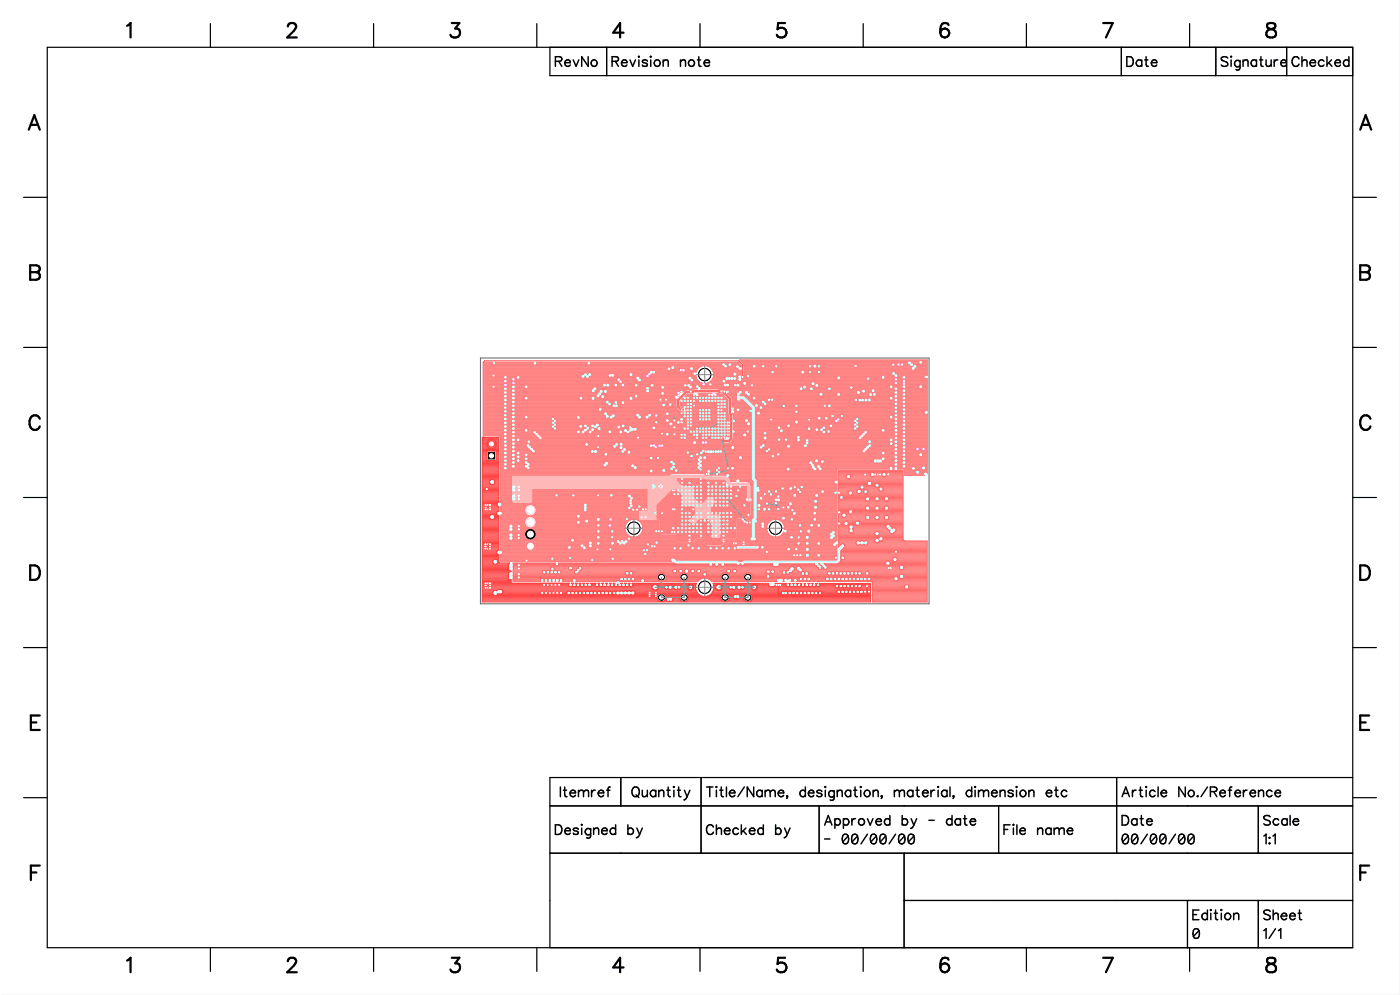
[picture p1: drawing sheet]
<svg xmlns="http://www.w3.org/2000/svg" width="296mm" height="211mm" viewBox="0 0 296 211" stroke-linecap="round" stroke-linejoin="round" font-family="sans-serif">
<defs><g id="words">
<g font-size="6">
<text x="26.7" y="8.9">1</text>
<text x="60.6" y="8.9">2</text>
<text x="95.1" y="8.9">3</text>
<text x="129.6" y="8.9">4</text>
<text x="164.2" y="8.9">5</text>
<text x="198.8" y="8.9">6</text>
<text x="233.3" y="8.9">7</text>
<text x="267.8" y="8.9">8</text>
<text x="5.9" y="28.4">A</text>
<text x="287.7" y="28.4">A</text>
<text x="6.2" y="60.1">B</text>
<text x="287.7" y="60.1">B</text>
<text x="6" y="91.9">C</text>
<text x="287.7" y="91.9">C</text>
<text x="6.2" y="123.7">D</text>
<text x="287.7" y="123.7">D</text>
<text x="6.3" y="155.4">E</text>
<text x="287.7" y="155.4">E</text>
<text x="6.3" y="187.2">F</text>
<text x="287.7" y="187.2">F</text>
<text x="26.7" y="206.7">1</text>
<text x="60.6" y="206.7">2</text>
<text x="95.1" y="206.7">3</text>
<text x="129.6" y="206.7">4</text>
<text x="164.2" y="206.7">5</text>
<text x="198.8" y="206.7">6</text>
<text x="233.3" y="206.7">7</text>
<text x="267.8" y="206.7">8</text>
</g>
<g font-size="4">
<text x="117.4" y="14.7">RevNo</text>
<text x="129.4" y="14.7">Revision note</text>
<text x="238.4" y="14.7">Date</text>
<text x="258.3" y="14.7">Signature</text>
<text x="273.3" y="14.7">Checked</text>
<text x="118.5" y="169.2">Itemref</text>
<text x="133.6" y="169.2">Quantity</text>
<text x="149.4" y="169.2">Title/Name, designation, material, dimension etc</text>
<text x="237.4" y="169.2">Article No./Reference</text>
<text x="117.4" y="177.2">Designed by</text>
<text x="149.4" y="177.2">Checked by</text>
<text x="174.4" y="175.3">Approved by - date</text>
<text x="174.4" y="179.2">- 00/00/00</text>
<text x="212.4" y="177.2">File name</text>
<text x="237.4" y="175.3">Date</text>
<text x="237.4" y="179.2">00/00/00</text>
<text x="267.3" y="175.3">Scale</text>
<text x="267.3" y="179.2">1:1</text>
<text x="252.4" y="195.3">Edition</text>
<text x="267.3" y="195.3">Sheet</text>
<text x="252.4" y="199.2">0</text>
<text x="267.3" y="199.2">1/1</text>
</g>
</g></defs>
<path d="M0 0h296.3v210.6h-296.3z" fill="#000" stroke="#000" stroke-width=".21"/>
<path d="M0 0h296.3v210.6h-296.3z" fill="#fff" stroke="#fff" stroke-width=".21"/>
<path d="M101.7 75.8h94.9v52h-94.9z" fill="none" stroke="#636363" stroke-width=".21"/>
<circle cx="164.2" cy="111.8" r="1.29" fill="#fff" stroke="#000" stroke-width=".21"/>
<path d="M162.3 111.8h3.7M164.2 110v3.7" fill="none" stroke="#8a8a8a" stroke-width=".21"/>
<circle cx="149.2" cy="124.3" r="1.29" fill="#fff" stroke="#000" stroke-width=".21"/>
<path d="M147.3 124.3h3.7M149.2 122.5v3.7" fill="none" stroke="#8a8a8a" stroke-width=".21"/>
<circle cx="149.2" cy="79.3" r="1.3" fill="#fff" stroke="#000" stroke-width=".21"/>
<path d="M147.3 79.3h3.7M149.2 77.4v3.7" fill="none" stroke="#8a8a8a" stroke-width=".21"/>
<circle cx="134.2" cy="111.8" r="1.29" fill="#fff" stroke="#000" stroke-width=".21"/>
<path d="M132.3 111.8h3.7M134.2 110v3.7" fill="none" stroke="#8a8a8a" stroke-width=".21"/>
<g fill="none" stroke="#ff8080" stroke-width=".21">
<path d="M102.6 76.9h1.7M102.6 77h1.7M102.6 77.1h1.7M102.6 77.2h10.5M102.6 77.4h50.3M102.6 77.5h39.6M102.6 77.6h39.5M102.6 77.7h38.8M102.6 77.9h38.7M102.6 78h38.6M102.6 78.1h38.6M102.6 78.2h38.7"/>
<path d="M102.6 78.3h38.7M102.6 78.5h35M102.6 78.6h34.9M102.6 78.7h34.9M102.6 78.8h34.7M102.6 78.9h21.2M102.6 79.1h21M102.6 79.2h20.9M102.6 79.3h20.7M102.6 79.4h20.5M102.6 79.6h4.2M102.6 79.7h4"/>
<path d="M102.6 79.8h4M102.6 79.9h4M102.7 76.8h1.6M104.3 77l.1-.3-1.8 .1v15.5h3.2M104.3 77v.1M104.3 77.1l.3 .1 .2-.1M104.8 77.1h8.1M104.9 76.8h8M104.9 77l-.1 .1M104.9 76.9h8M104.9 77h8M104.9 76.9l-.1-.2h8.1v.3"/>
<path d="M104.9 76.9v.1M106.6 79.9v.1M106.7 79.7l-.1 .2M107.2 79.6h2.3M107.2 79.6l-.2-.1-.3 .2M107.2 79.6l.1 .1M107.3 79.7h2M107.3 79.7v.5M107.4 79.8h1.9M107.4 79.9h1.1M108.8 79.9h.5M109.3 79.9v.1"/>
<path d="M109.3 79.7v.2M109.9 79.6l-.3-.1-.3 .2M109.9 79.6h13.1M109.9 79.6l.2 .2-.1 .4M110 79.7h13M110.1 79.8h12.9M110.1 79.9h13M112.9 77l.2 .2h.3M113.4 77.2h11.1M113.6 77.1l-.2 .1M113.6 77.1h10.7M113.6 76.7h10.7v.4"/>
<path d="M113.6 76.7l.1 .2M113.6 76.8h10.7M113.6 77h10.7M113.7 76.9l-.1 .2M113.7 76.9h10.5M123 79.6v.2M123 79.8l.1 .1M123.1 79.9l.5 .1M123.1 79.4l-.1 .2M123.3 79.3l-.2 .1M123.5 79.3h.1M123.5 79.3h-.2"/>
<path d="M123.6 79.2l-.1 .1M123.6 79.1v.1M123.8 79.9h.2M123.8 78.9l.3 .1M123.8 78.9l-.2 .2M123.8 79.8h.2M123.8 79.7h.1M123.8 79.7l-.2 .3M123.8 79.7l.2 .1M124 79.8v.1M124 79.9l.5 .1M124.1 78.9h.6"/>
<path d="M124.1 79l.1 .1M124.2 79.1h.1M124.2 79.1h.3M124.3 79.1v.1M124.3 79.2v.1l.2-.1M124.3 79.2h.2M124.3 77.1l.3 .2 .2-.1M124.6 79.1l-.1 .1M124.7 79l-.1 .1M124.7 79.9h9.9M124.7 79.9l-.2 .1M124.8 79.8l-.1 .1"/>
<path d="M124.8 79.7h.1M124.8 79.8h4.1M124.8 79.7v.1M124.8 79.7h.2M124.8 77.2h28M125 78.9l-.3 .1M125 78.9l.1 .1M125 77.1l-.2 .1M125 77.1h27.8M125 78.9h8.4M125 79.7h3.8M125 77v.1"/>
<path d="M125 76.8h31.3M125 77h27.8M125 76.9h27.9M125 76.9v-.2h31.2l.7 .6M125 76.9v.1M125.1 79h.1M125.1 79l.1 .3M125.2 79.1h4.3M125.2 79.6h3.6M125.2 79.2h3.7M125.2 79.4h3.5M125.2 79.3l-.2 .4"/>
<path d="M125.3 79.3h3.5M128.8 79.4v.2M128.8 79.6v.1M128.8 79.7l.2 .1M129.1 79.1l-.3 .3M129.2 79.1h.2M129.4 79.8h.1M129.4 79.1v.1M129.4 79.8h-.4M129.4 79.7h.1M129.4 79.7v.1M129.4 79.7l.1 .1"/>
<path d="M129.5 79.1h.3M129.5 79.8h.3M129.5 79.1l-.1 .1M129.8 79.1l.2 .1M129.8 79.1h3.4M129.8 79.8h4.9M130 79.2h3.2M130 79.2l.1 .2M130 79.7h4.8M130.1 79.3h3.1M130.1 79.6h3.2M130.1 79.4l-.3 .4"/>
<path d="M130.1 79.4h3.1M133.2 79.3v.1M133.2 79.4l.3 .3M133.8 78.9h3.3M133.8 79l.2 .2M133.8 79h-.5l-.1 .3M133.9 79.6h2.8M133.9 79.1h3.2M133.9 79.4h2.8M133.9 79.4l-.3 .3M134 79.2h2.9M134 79.2l-.1 .2"/>
<path d="M134 79.3h2.8M134.8 79.7h.4l.2 .3M134.8 79.7l-.1 .5M135.2 79.7h1.5M135.3 79.8h1.5M135.4 79.9h1.5M136.7 79.6v.2M136.7 79.8l.2 .1M136.9 79.9h.3M136.9 79.2l-.2 .4M137.1 79.2h.1M137.1 79.2h-.2"/>
<path d="M137.2 79.9h8.5M137.2 78.9l-.1 .3M137.4 79.8h8.3M137.4 79.8l-.2 .1M137.5 79.6h.1M137.5 79.7h8.4M137.5 79.6l-.1 .2M137.5 78.7l-.3 .2M137.5 78.6v.1M137.6 79.6h-.1M137.6 79.6h9.6M137.6 78.5l-.1 .1"/>
<path d="M137.8 79.4h9.1M137.8 79.4l-.2 .2M137.8 79.3h8.9M137.8 79.2h.1M137.8 79.2h8.9M137.8 79.2v.2M138.1 78.5h.1M138.1 78.5h.5M138.1 78.5h-.5M138.6 78.5h5.1M138.6 78.5l.1 .1M138.7 79.1h8"/>
<path d="M138.7 78.6h5.1M138.7 78.6l.1 .3M138.7 79l-.3 .2-.3-.1-.3 .1M138.8 78.9h7.9M138.8 78.7h5.2M138.8 78.9l-.1 .1M138.8 78.8h8M141.2 78.1l.1 .1M141.3 78.2l.2 .2h.3M141.3 77.9l-.1 .2M141.4 77.8a.39 .39 0 0 1 .6 .2M141.4 77.8l-.1 .1"/>
<path d="M141.8 77.7h.2M141.9 78.3l-.1 .1M141.9 78.3h1.8M141.9 78.3h.1M142 77.9h.1M142 78.2h1.7M142 78.1l-.1 .2M142 78v.1M142 78h.1M142 78.1h.1M142 77.8l.1 .2M142 77.7v.1"/>
<path d="M142.1 78l.4 .2M142.6 77.5l.2 .3M142.6 77.5l-.3-.1-.3 .3M142.7 77.5h5.8M142.7 78.1h1.1M142.7 78.1l-.2 .1M142.8 77.6h5.4M142.8 78h1.2M142.8 77.8l-.1 .3M142.8 77.7h3.3M142.8 77.9h3.2M143.7 78.3l.1 .3"/>
<path d="M143.8 78.1l-.1 .2M143.8 78.6l.2 .1M144.3 78.7h.2M144.3 78h1.7M144.4 78.6l-.4 .1M144.4 78.6h.1M144.4 78.6v.1M144.7 78l-.3 .1-.4-.1-.2 .1M144.7 78h.2M144.9 78v.1M144.9 78.1h.1M144.9 78.7h2.4"/>
<path d="M145 78.1h1M145 78.1l.1 .2M145 78.7h-.6M145 78.6v.1M145 78.6h2.4M145.1 78.2h.9M145.1 78.3l-.1 .3M145.1 78.3h1.1M145.1 78.5h2.3M145.7 79.9l.1 .4M145.8 79.8l-.1 .1M145.9 79.7l-.1 .1"/>
<path d="M145.9 79.7l.4 .1M146 78.1l.1 .1M146.1 78.2v.1M146.1 78.3h.5M146.2 79.7h1.1M146.3 77.6l-.2 .2-.1 .3M146.3 79.8l.1 .1M146.4 79.8h.9M146.4 79.9v.1M146.4 79.9h.9M146.4 77.6l.3 .2M146.6 78.3h.9"/>
<path d="M146.7 77.7h1.3M146.7 79.1l.2 .3h.3M146.7 77.8l.1 .2M146.7 78.2l-.1 .1M146.8 77.9h1.1M146.8 78.8l-.1 .3M146.8 78.1l-.1 .1M146.8 78.1h.8M146.8 78v.1M146.8 78h.9M147 78.7l-.2 .1M147.1 78.7h.2"/>
<path d="M147.2 79.4v.1M147.2 79.5l.1 .1M147.3 79.6v.2M147.3 79.8l.4 .7M147.4 78.6l-.1 .1M147.6 78.2h-.9M147.7 78.1l-.3 .5M147.7 78v.1M148 77.7l-.3 .3M148.2 77.6l-.2 .1M148.5 77.5l-.3 .1M148.9 77.4l-.4 .1"/>
<path d="M149.2 77.4h.1M149.4 77.4h.1M149.5 77.4l.4 .1M149.9 77.5h3.1M149.9 77.5l.2 .1M150.1 77.6h3.1M150.1 77.6l.3 .2M150.3 77.7h3M150.4 77.8l.2 .2M150.5 77.9h2.9M150.6 78h5.5M150.6 78l.3 .6"/>
<path d="M150.7 78.1h5.5M150.7 78.2h5.6M150.8 78.3h5.6M150.9 78.5h6M150.9 78.6l.1 .3M151 78.6h5.9M151 79.9h2.5M151 79.9l-.2 .4M151 78.7h5.9M151 79.8h2.6M151 79.8v.1M151 78.9l.1 .1"/>
<path d="M151 78.8h4.4M151.1 79.6l-.1 .2M151.1 79.7h5.1M151.1 79h.1M151.1 79v.4M151.1 78.9h4.1M151.1 79.4v.2M151.1 79.1h4.1M151.1 79.6h4.3M151.1 79.2h4.1M151.1 79.3h4.1M151.1 79.4h4.1"/>
<path d="M152.8 77.3l.1 .1M152.8 77l.5-.2 .3 .3M152.8 77v.3M152.9 77.4l.1 .1M153 77.5l.2 .1M153.2 77.6l.2 .3M153.2 77.6h.1M153.5 76.9h.7M153.6 77h.5M153.6 77.1h.5M153.6 77.1h.1M153.6 79.8l-.1 .3"/>
<path d="M153.7 77.1l.3 .2v.3M153.8 77.9h2M153.8 77.8l-.4 .1M153.9 77.2h.2M153.9 77.7l-.1 .1M153.9 77.7h1.8M154 77.6l-.1 .1M154 77.4h.2M154 77.6h1.7M154 77.5h.3M154.2 77.4l.2 .1h.3M154.3 76.9l-.1 .5"/>
<path d="M154.3 76.9l.3-.1 .3 .3M154.6 79.8h-1M154.6 79.8h.1M154.7 77.5h1M154.8 76.9h1.6M154.9 77.4h.9M154.9 77h1.6M154.9 77.1l-.2 .4M154.9 77.1h1.7M154.9 77.2h1M155.2 79.2l.1 .3M155.2 79.8h.1"/>
<path d="M155.2 79.8h-.5M155.3 79.5l.4 .1M155.3 78.9l-.1 .3M155.3 79.8l.3-.1 .3 .4M155.4 78.8h.3M155.4 78.8l-.1 .1M155.7 79.6h.6M155.7 78.8h1.2M155.7 78.8l.2 .2M155.7 77.6l.1 .1M155.7 77.5v.1M155.8 77.7l.4 .3v.1"/>
<path d="M155.8 79.8h.4M155.8 77.4l-.1 .1M155.9 79v.1M155.9 78.9h1M155.9 79.4h.5M155.9 79.4l-.2 .2M155.9 79.9h.3M155.9 79.1v.2M155.9 79.3h1M155.9 79.3v.1M156 79.1h.9M156 79.2h.9"/>
<path d="M156.2 78h.1M156.2 79.8l.1 .3M156.2 79.7v.1M156.2 78.1l.1 .1M156.3 79.6l-.1 .1M156.3 78.2l.1 .1M156.3 80h.1M156.3 77.2h.5M156.3 77.3l-.2-.1-.3 .2M156.3 77.3h.1M156.4 78.3h.4M156.4 77.3l.1 .3"/>
<path d="M156.4 77.4h.5M156.5 77.5h.4M156.5 77.6h.4M156.5 77.6h.1M156.6 76.1h39.7v3.4h-.5M156.6 76.1v.1M156.6 76.2l.8 .8M156.7 76.3h39.6M156.8 76.4h37.8M156.9 79.5h.1M156.9 79.5l-.3-.1-.3 .2M156.9 78.3h-.1"/>
<path d="M156.9 77.3v.4l-.2-.1M156.9 78.3v1.2M156.9 76.5h35.4M157.1 76.6h35.1M157.2 76.8h34.9M157.3 76.9h31.7M157.4 77l.1 2.6M157.4 77h31.4M157.5 77.1h31.3M157.5 77.2h1.8M157.5 77.4h1.8M157.5 77.5h1.7"/>
<path d="M157.5 77.6h1.8M157.5 77.7h1.8M157.5 77.9h1.9M157.5 78h35.4M157.5 78.1h35.4M157.5 78.2h35.5M157.5 78.3h35.7M157.5 78.5h12.2M157.5 78.6h5.8M157.5 78.7h5.7M157.5 78.8h5.7M157.5 78.9h5.8"/>
<path d="M157.5 79.1h5.9M157.5 79.2h31.3M157.5 79.3h.7M157.5 79.4h.6M157.5 79.6h.5M157.5 79.6l.1 .3M157.6 79.9h19.5M157.6 79.9l-.1 .2M157.6 79.8h.1M157.6 79.7h.5M157.6 79.8h.5M158 79.6l.1 .1"/>
<path d="M158.1 79.7v.1M158.1 79.8l.2 .1M158.2 79.3l-.2 .3M158.2 79.3h.3M158.5 79.3h30.4M158.5 79.3l.1 .1M158.6 79.8l-.2 .1M158.6 79.8h18.6M158.6 79.4v.4M158.7 79.7h18.6M158.7 79.6h28M159.3 77.2v.4l.1 .3"/>
<path d="M159.6 77.1l-.3 .1M159.7 77.1l.3 .3M159.8 77.9h12.5M159.9 77.2h1.5M159.9 77.7l-.5 .2M160 77.7h1.3M160 77.6l-.1 .1M160 77.4h1.3M160 77.4v.2M160 77.6h1.2M160 77.5h1.2M161.3 77.4v.3"/>
<path d="M161.3 77.7l.3 .2 .2-.2M161.4 77.2l-.1 .2M161.4 77.2l.3 .1M161.7 77.2h2.5M161.7 77.3l.1 .1M161.8 77.7h2.2M161.8 77.4l.1 .1M161.8 77.4h2.2M161.9 77.5l-.1 .2M161.9 77.6h2.1M161.9 77.5h2.1M163.2 78.8l.2 .3"/>
<path d="M163.4 79.1h.3M163.5 78.5l-.3 .3M163.6 78.5l.3 .3M163.7 79.1h6M163.8 78.6h5.8M163.8 79l-.1 .1M163.8 78.9h5.8M163.9 78.8l-.1 .2M163.9 78.7h5.6M163.9 78.8h5.6M164 77.7l.3 .2 .3-.2M164 77.4v.3"/>
<path d="M164.2 77.2l-.2 .2M164.2 77.2l.3 .1M164.4 77.2h6.9M164.5 77.3l.1 .1M164.6 77.7h6.6M164.6 77.4v.1M164.6 77.4h6.6M164.6 77.5v.2M164.6 77.5h6.5M164.6 77.6h6.5M169.6 78.9v.1M169.6 78.7v.2"/>
<path d="M169.6 79l.1 .1M169.7 78.5l-.1 .2M169.7 78.5h.5M170.2 79.1h1.2M170.2 78.5h1.2M170.2 78.5l.1 .1M170.3 78.9h.9M170.3 78.9l-.3 .2h-.3M170.3 78.6v.2M170.3 78.6h.9M170.3 78.8v.1M170.3 78.7h.8"/>
<path d="M170.3 78.8h.8M171.1 77.5l.1 .2M171.1 78.7v.1M171.1 78.8l.1 .1M171.2 77.4l-.1 .1M171.2 77.7l.3 .2 .2-.2M171.2 78.9l.1 .2M171.2 78.6l-.1 .1M171.3 77.2l-.1 .2M171.3 78.5l-.1 .1M171.3 79.1h.3M171.3 78.5l.4 .1"/>
<path d="M171.3 77.2h.3M171.5 79.1h1.8M171.6 78.5h1.7M171.6 77.2h.6M171.6 77.2l.1 .2M171.6 79v.1M171.7 79h-.1M171.7 77.7h.5M171.7 78.6h1.4M171.7 78.9h1.4M171.7 77.4l.1 .1M171.7 78.9v.1"/>
<path d="M171.7 78.6l.1 .1M171.7 77.4h.4M171.8 77.5l-.1 .2M171.8 78.8l-.1 .1M171.8 78.7v.1M171.8 77.5h.3M171.8 77.6h.3M171.8 78.7h1.3M171.8 78.8h1.3M172.1 77.4l.1 .3M172.2 77.7l.1 .2M172.2 77.2l-.1 .2"/>
<path d="M172.5 77.1l-.3 .1M172.6 77.1l.2 .2M172.7 77.9h20.2M172.7 77.8l-.4 .1M172.8 77.2h.4M172.8 77.7l-.1 .1M172.8 77.3l.1 .1M172.8 77.7h.3M172.9 77.6l-.1 .1M172.9 77.4h.2M172.9 77.4v.2M172.9 77.6h.1"/>
<path d="M172.9 77.5h.1M173.1 77.7l.3 .2 .2-.2M173.1 77.4v.3M173.1 78.9l.2 .2M173.2 77.2h.3M173.2 77.2l-.1 .2M173.3 78.5l-.2 .1v.3M173.3 78.5h.3l.1 .3M173.5 79.1h15.3M173.5 77.2l.1 .2M173.5 77.2h7.4M173.5 78.5h22.8"/>
<path d="M173.6 77.7h7.3M173.6 77.4l.1 .1M173.6 77.4h7.2M173.6 78.9l-.3 .2M173.6 78.9h15.2M173.7 78.6h22.6M173.7 77.6h7.1M173.7 77.5l-.1 .2M173.7 77.5h7.1M173.7 78.8l-.1 .1M173.7 78.7h15.2M173.7 78.8h15.1"/>
<path d="M177.2 79.9v.2M177.3 79.7l-.1 .2M177.5 79.6l-.2 .1M177.6 79.6l.2 .1M177.8 79.7h8.8M177.8 79.7l.1 .4M177.9 79.8h8.7M177.9 79.9h5.7M180.8 77.4l.1 .3M180.9 77.3l.3-.1 .2 .2M180.9 77.7l.4 .1M180.9 77.3l-.1 .1"/>
<path d="M181.3 77.2h7.5M181.3 77.7h11.7M181.4 77.4h7.4M181.4 77.6h11.7M181.4 77.4v.2M181.4 77.6l-.1 .2M181.4 77.5h7.6M184 79.9h2.5M186.6 79.8v.2M187.2 79.6h2.1M187.2 79.6l-.4-.1-.2 .3M187.2 79.6l.1 .2-.1 .4"/>
<path d="M187.3 79.7h2M187.3 79.8h2.1M187.4 79.9h2.1M188.8 79.1l.3 .3M188.8 78.9v.2M188.8 78.8l.1-.1a.4 .4 0 0 1 .6 .3M188.8 78.8v.1M188.8 77a.32 .32 0 0 1 .5-.1 .32 .32 0 0 1 .1 .4 .32 .32 0 0 1-.4 .2M188.8 77v.4M188.8 77.4l.2 .1M189.2 76.9h.7M189.2 77.5h.7"/>
<path d="M189.3 79.5v.1M189.3 79.4h-.1M189.3 79.4h-30.7M189.3 79.6l.1 .2M189.3 79.4v.1M189.4 77h.4M189.4 77.4h.4M189.4 78.7h6.9M189.4 79.8h.5M189.4 77.1h.4M189.4 77.2h.4M189.5 78.8h6.8"/>
<path d="M189.5 78.9h6.8M189.5 79v.1M189.5 79.1h.1M189.6 79.1h6.7M189.6 79.1l.3 .1 .1 .2M189.8 79.9h1.1M189.8 77.3h.1M189.8 77.1v.2M189.8 77.3l.1 .1M189.9 77l-.1 .1M189.9 79.8h1M189.9 77.4l.2 .2 .4-.1"/>
<path d="M189.9 79.2h6.4M189.9 76.9v.1M190 79.3h6.3M190 79.7h1M190 79.6l-.1 .2M190 79.4v.2M190 79.4h5.8M190 79.6h1.1M190.4 76.9h-.5M190.4 76.9l.2 .2 .1-.2M190.5 76.9h.2M190.5 77.5h.2"/>
<path d="M190.6 77h.1M190.6 77.3h.1M190.6 77.3l-.1 .2M190.6 77.3l.1 .2M190.6 77.3v.1M191 79.7l.1 .5M191.1 79.6l-.1 .1M191.1 79.6h.5M191.1 79.6h.1M191.2 76.9h-.5M191.2 76.9l.1 .2M191.2 76.9h.9"/>
<path d="M191.2 77.5h1.5M191.3 77.4l-.3 .2-.3-.1M191.3 77h.9M191.3 77.4h1.3M191.3 77.1v.3M191.3 77.1h1M191.3 77.2h1.3M191.6 79.6h4.1M191.6 79.6l.1 .1M191.7 79.7v.3M191.7 79.7h3.9M191.8 79.8h3.8"/>
<path d="M191.8 79.9h3.8M192.2 76.6l.1 .5M192.3 77.1l.3 .1M192.3 76.5l-.1 .1M192.5 76.4l-.2 .1M192.6 77.2v.1M192.6 77.2h.1M192.6 77.3h.1M192.6 77.3l.1 .1M192.6 76.4l.2 .1M192.7 77.4l.4 .1M192.8 76.5h1.7"/>
<path d="M192.8 76.5l.1 .3M192.9 76.6h1.6M192.9 76.8l.3 .1M192.9 78.1l.1 .1M193 76.8h1.5M193 77.8l-.1 .3M193.2 77.5h-.1M193.2 76.9h1.3M193.2 77.5h.1M193.2 76.9l.1 .2M193.3 77.5l-.3 .3M193.3 77.4l-.1 .1"/>
<path d="M193.3 77h1.4M193.3 77.4h.1M193.3 77.2v.3M193.3 77.1v.1M193.3 77.1h3M193.3 77.2h.1M193.4 78.3h2.9M193.6 78.2h2.7M193.6 78.2l-.3 .1-.3-.1M193.7 78.1h2.6M193.7 78.1l-.1 .1M193.7 78h.1"/>
<path d="M193.7 78v.1M193.7 78h2.6M193.9 77.2h-.3l-.3 .2M193.9 77.2v.1M193.9 77.2h2.4M193.9 77.3l.1 .1M193.9 77.9h2.4M194 77.4h2.3M194 77.7l-.3 .3M194 77.4h.1M194 77.7h2.3M194 77.4v.2"/>
<path d="M194 77.5h2.3M194 77.6v.1M194.1 77.6h2.2M194.5 76.7l.4 .4M194.5 76.6v.1M194.5 76.5v.1M194.6 76.4l-.1 .1M194.6 76.4h.6M194.6 76.4h.1M195.1 77h1.2M195.2 76.4h1.1M195.2 76.4v.1"/>
<path d="M195.2 76.5a.39 .39 0 0 1-.3 .6M195.3 76.9h1M195.3 76.5h1M195.3 76.6h1M195.3 76.8h1M195.6 79.8v.1M195.6 79.7v.1M195.6 79.9l.3 .3M195.7 79.6l-.1 .1M195.8 79.5l-.1 .1M196.2 79.4h.1M102.6 80h4"/>
<path d="M102.6 80.2h4.1M102.6 80.3h5.7M102.6 80.4h4.1M102.6 80.5h4M102.6 80.7h4M102.6 80.8h4M102.6 80.9h4M102.6 81h4.2M102.6 81.1h4.2M102.6 81.3h4.1M102.6 81.4h4M102.6 81.5h4"/>
<path d="M102.6 81.6h4M102.6 81.8h4.1M102.6 81.9h5.7M102.6 82h4.1M102.6 82.1h4M102.6 82.2h4M102.6 82.4h4M102.6 82.5h4M102.6 82.6h4.1M102.6 82.7h4.2M102.6 82.8h4.1M102.6 83h4"/>
<path d="M102.6 83.1h4M102.6 83.2h4M102.6 83.3h4.1M102.6 83.4h4.2M102.6 83.6h4.1M102.6 83.7h4M102.6 83.8h4M102.6 83.9h4M102.6 84.1h4M102.6 84.2h4.1M102.6 84.3h5.7M102.6 84.4h4.1"/>
<path d="M102.6 84.5h4M102.6 84.7h4M102.6 84.8h4M102.6 84.9h4.1M102.6 85h4.2M102.6 85.2h4.2M102.6 85.3h4M102.6 85.4h4M102.6 85.5h4M102.6 85.7h4M102.6 85.8h4.1M102.6 85.9h5.7"/>
<path d="M102.6 86h4.1M102.6 86.1h4M102.6 86.3h4M102.6 86.4h4M102.6 86.5h4M102.6 86.6h4.2M102.6 86.7h4.2M102.6 86.9h4.1M102.6 87h4M102.6 87.1h4M102.6 87.2h4M102.6 87.3h4.1"/>
<path d="M102.6 87.5h4.3M102.6 87.6h4.1M102.6 87.7h4M102.6 87.8h4M102.6 88h4M102.6 88.1h4M102.6 88.2h4.1M102.6 88.3h4.2M102.6 88.4h4.1M102.6 88.6h4M102.6 88.7h4M102.6 88.8h4"/>
<path d="M102.6 88.9h4.1M102.6 89.1h4.2M102.6 89.2h4.2M102.6 89.3h4M102.6 89.4h4M102.6 89.5h4M102.6 89.7h4M102.6 89.8h4.1M102.6 89.9h5.7M102.6 90h4.1M102.6 90.2h4M102.6 90.3h4"/>
<path d="M102.6 90.4h4M102.6 90.5h4.1M102.6 90.6h4.2M102.6 90.8h4.2M102.6 90.9h4M102.6 91h4M102.6 91.1h4M102.6 91.2h4M102.6 91.4h4.1M102.6 91.5h5.7M102.6 91.6h4.1M102.6 91.7h4"/>
<path d="M102.6 91.8h4M102.6 92h4M102.6 92.1h4M102.6 92.2h4.2M105.8 92.3l.1 .1M105.9 92.3h.9M105.9 92.4v13.9l.2 .2M105.9 92.5h.8M105.9 92.6h.7M105.9 92.7h.7M105.9 92.8h.7M105.9 92.9h.8"/>
<path d="M105.9 93.1h1M105.9 93.2h.8M105.9 93.3h.7M105.9 93.4h.7M105.9 93.6h.7M105.9 93.7h.7M105.9 93.8h.8M105.9 93.9h1.2M105.9 94.1h.8M105.9 94.2h.7M105.9 94.3h.7M105.9 94.4h.7"/>
<path d="M105.9 94.5h.8M105.9 94.7h.9M105.9 94.8h.9M105.9 94.9h.7M105.9 95h.7M105.9 95.1h.7M105.9 95.3h.7M105.9 95.4h.8M105.9 95.5h2.4M105.9 95.6h.8M105.9 95.7h.7M105.9 95.9h.7"/>
<path d="M105.9 96h.7M105.9 96.1h.7M105.9 96.2h.9M105.9 96.4h.9M105.9 96.5h.7M105.9 96.6h.7M105.9 96.7h.7M105.9 96.8h.7M105.9 97h.8M105.9 97.1h2.4M105.9 97.2h.8M105.9 97.3h.7"/>
<path d="M105.9 97.5h.7M105.9 97.6h.7M105.9 97.7h.7M105.9 97.8h.9M105.9 97.9h.9M105.9 98.1h.8M105.9 98.2h.7M105.9 98.3h.7M105.9 98.4h.7M105.9 98.6h.8M105.9 98.7h.9M105.9 98.8h.8"/>
<path d="M105.9 98.9h.7M105.9 99h.7M105.9 99.2h.7M105.9 99.3h.7M105.9 99.4h.8M105.9 99.5h31.6M105.9 99.6h31.5M105.9 99.8h31.5M105.9 99.9h31.6M106.6 96.7l.3 .4-.2 .1M106.6 85.5v.2M106.6 92.7l.1 .2"/>
<path d="M106.6 80.7l.1 .2M106.6 84.7l.1 .3 .3 .1M106.6 82.3l.1 .2M106.6 83.1l.2 .4M106.6 86.3l.1 .2M106.6 87.9h.1M106.6 90.3l.2 .3M106.6 91.9l.1 .2M106.6 93.5v.2M106.6 95.9l.1 .2M106.6 97.5l.1 .2M106.6 99.1v.1"/>
<path d="M106.6 83.9l.1 .2M106.6 87.9v.1M106.6 89.5v.1M106.6 91.1l.3 .4-.2 .1M106.6 95.1v.1M106.6 98.3l.2 .4M106.6 90.2v.1M106.6 95.2l.4 .3-.3 .1M106.6 80l.4 .3M106.6 93.7l.1 .1M106.6 89.6l.1 .2M106.6 82.1v.2"/>
<path d="M106.6 80.5v.2M106.6 87.7v.2M106.6 81.6l.1 .2M106.6 85.7l.4 .2M106.6 95.7v.2M106.6 86.1v.2M106.6 88l.1 .2M106.6 91.8v.1M106.6 99.2l.1 .2M106.6 96.5v.2M106.7 92.1l.2 .2 .3-.1M106.7 97.3l-.1 .2"/>
<path d="M106.7 93.3l-.1 .2M106.7 81.3l-.1 .3M106.7 85.3l-.1 .2M106.7 86.9v.5M106.7 89.3l-.1 .2M106.7 94.9l-.1 .2M106.7 80.9l.1 .1M106.7 82.5v.1M106.7 84.1v.1M106.7 96.1l.1 .1M106.7 97.7l.3 .2M106.7 98.9l-.1 .2"/>
<path d="M106.7 87.4l.4 .1M106.7 81.8l.2 .1M106.7 92.9l.1 .2M106.7 88.4l-.1 .5 .2 .2M106.7 94v.5M106.7 82.8l-.1 .3M106.7 80.4l-.1 .1M106.7 86l-.1 .1M106.7 95.6l-.1 .1M106.7 89.8l.3 .1M106.7 98.8v.1M106.7 87.6h.6"/>
<path d="M106.7 82l.4-.1 .3 .3M106.7 84.2l.2 .1-.3 .4M106.7 82.6l.3 .1M106.7 82l-.1 .1M106.7 87.6l-.1 .1M106.7 88.2h.5M106.7 91.6l-.1 .2M106.7 93.2v.1M106.7 97.2v.1M106.7 94.8v.1M106.8 96.4l-.2 .1M106.8 92.4l-.2 .3"/>
<path d="M106.8 85.2l-.1 .1M106.8 86.8l-.1 .1M106.8 90.6l.2 .1M106.8 93.1h.2M106.8 88.3l-.1 .1M106.8 97.9l-.2 .4M106.8 82.7l-.1 .1M106.8 98.7h.2M106.9 93.9l-.2 .1M107 82.7h.1M107 93.1h.1M107 98.7h.1"/>
<path d="M107 80.3l.3 .1M107 97.9h.1M107 90.7l-.3 .1-.1 .3M107 89.9l-.4 .3M107 80.3l-.3 .1M107 82.7h-.2M107 85.9l-.3 .1M107 85.1l-.2 .1M107 90.7h.1M107 93.1l-.3 .1M107 97.9h-.2M107 98.7l-.3 .1"/>
<path d="M107 93.1l.3 .1M107 82.7l.4 .3M107 97.1l.3 .1M107 85.9l.3 .1M107 85.9h.1M107 98.7l.2 .1M107.1 90.7l.1 .1M107.1 87.5h1.2M107.1 88.3h-.3M107.1 93.9l.2 .1M107.1 97.9l.3 .3M107.1 90.7h-.1"/>
<path d="M107.1 85.1h-.1M107.1 85.1l.2 .2M107.1 88.3l.3 .3M107.1 89.9l.2 .1M107.1 93.1h-.1M107.1 97.9h-.1M107.1 93.1h1.2M107.1 93.9h1.2M107.1 88.3h1.2M107.1 98.7h1.2M107.1 82.7h1.2M107.1 83.4h1.2"/>
<path d="M107.1 92.3l.3 .5M107.1 81.1l-.4 .2M107.1 83.4l-.3 .1M107.1 86.7l-.3 .1M107.1 89.1h-.3M107.1 89.1h1.2M107.1 97.9h1.2M107.1 81.1l.3 .3M107.1 92.3l-.3 .1M107.1 96.4h-.3M107.1 96.4l.3 .2M107.1 86.7l.2 .2"/>
<path d="M107.1 85v.1M107.2 86.7h1.1M107.2 92.3h1.1M107.2 94.7h1.1M107.2 81.1h1.1M107.2 85h1.1M107.2 96.4h1.1M107.2 90.6h1.1M107.2 90.8h1.1M107.2 96.2h1.1M107.2 94.8h-.5M107.2 81h1.1"/>
<path d="M107.2 85.2h1.1M107.2 86.6h1.1M107.2 89.2l-.3-.1-.2 .2M107.2 81h-.4M107.2 90.8l.2 .2M107.2 94.8l.2 .2M107.2 89.2l.2 .2M107.2 83.6h-.5l-.1 .3M107.2 82.6l-.2 .1M107.2 83.6l.1 .1M107.2 97.8l-.1 .1M107.2 98.8h.1"/>
<path d="M107.2 83.6h1.1M107.2 89.2h1.1M107.2 92.2h1.1M107.2 94.8h1.1M107.2 97.8h1.1M107.2 82.6h1.1M107.2 88.2h1.1M107.2 98.8h1.1M107.2 82h1.1M107.2 87.6h1.1M107.2 93.2h1.1M107.2 93.8h1.1"/>
<path d="M107.2 99.4h4.4M107.2 97l-.2 .1M107.3 84.2l-.3 .1 .3 .1M107.3 84.2h1M107.3 86h1M107.3 89.8h1M107.3 91.6h1M107.3 95.4h1M107.3 97.2h1M107.3 95.6v.5M107.3 95.4l-.3 .1 .3 .1M107.3 91.4l-.3 .1 .3 .1"/>
<path d="M107.3 84.4l.1 .2M107.3 80.2l-.2 .1M107.3 94l.1 .4M107.3 97.2l.1 .4M107.3 80.4v.1M107.3 81.8l-.3 .1M107.3 82.6h-.1M107.3 85.8l-.3 .1M107.3 86v.1M107.3 87.4l-.2 .1M107.3 88.2h-.1M107.3 87.6v.1"/>
<path d="M107.3 89.8l-.3 .1M107.3 90l.1 .2M107.3 91.6l.1 .2M107.3 93l-.2 .1M107.3 93.2v.1M107.3 99.4h-.6M107.3 98.8v.1M107.3 80.2h1M107.3 80.4h1M107.3 85.8h1M107.3 90h1M107.3 91.4h1"/>
<path d="M107.3 95.6h1M107.3 97h1M107.3 81.8h1M107.3 84.4h1M107.3 87.3h1M107.3 92.9h1M107.3 94.1h1M107.3 89.7v.1M107.3 80.5l.1 .1M107.3 82.5v.1M107.3 86.1l.1 .1M107.3 88.1v.1"/>
<path d="M107.3 87.7l.1 .1M107.3 93.3l.1 .1M107.3 95.3v.1M107.3 98.9l.1 .1M107.3 82.8h1M107.3 83.3h1M107.3 88.4h1M107.3 88.9h1M107.3 92.5h1M107.3 94.5h1M107.3 96.5h1M107.3 98.1h1"/>
<path d="M107.3 98.6h1M107.3 81.3h1M107.3 84.9h1M107.3 85.3h1M107.3 86.9h1M107.3 90.5h1M107.3 90.9h1M107.3 96.1h1M107.3 80.9h1M107.3 82.5h1M107.3 83.7h1M107.3 86.5h1"/>
<path d="M107.3 89.3h1M107.3 92.1h1M107.3 94.9h1M107.3 96.1l-.2 .2-.3-.1M107.3 97.7h1M107.3 83.7l.1 .1M107.3 85.3l.1 .1M107.3 86.9l.1 .3M107.3 82.5h.1M107.3 97.7l-.1 .1M107.3 82.1h1M107.3 84.1h1.1"/>
<path d="M107.3 86.1h1.1M107.3 87.7h1M107.3 88.1h1M107.3 89.7h1.1M107.3 91.7h1.1M107.3 93.3h1M107.3 93.7h1M107.3 95.3h1.1M107.3 96.8h1.1M107.3 97.3h1.1M107.3 98.9h1M107.3 99.3h4.2"/>
<path d="M107.3 96.8l-.1 .2M107.4 80h1M107.4 80.5h1M107.4 81.6h1M107.4 83h1M107.4 84.5h1M107.4 85.7h1M107.4 87.2h1M107.4 88.6h1M107.4 90.2h1M107.4 91.2h1M107.4 92.8h1"/>
<path d="M107.4 94.4a.39 .39 0 0 1-.4 .3 .39 .39 0 0 1-.3-.2M107.4 95.7h1M107.4 96.6h1M107.4 98.4h1M107.4 88.6v.2M107.4 86.2h.1M107.4 83l-.3 .4M107.4 81.4l-.1 .4M107.4 84.6v.2M107.4 90.2l-.1 .3-.2 .2M107.4 91.8v.2M107.4 96.6l-.1 .2"/>
<path d="M107.4 80.8l-.2 .2M107.4 87.2l-.1 .2M107.4 88.8l-.3 .3M107.4 89.6l-.1 .1M107.4 91.2l-.1 .2M107.4 92.8l-.1 .2M107.4 98.4l-.4 .3M107.4 80.8h1M107.4 81.4h1M107.4 82.4h1.1M107.4 83.2h1M107.4 83.8h1.1"/>
<path d="M107.4 84.8h1M107.4 85.4h1M107.4 86.4h1M107.4 87h1M107.4 88.8h1M107.4 89.4h1.1M107.4 90.4h1M107.4 91h1M107.4 92h1M107.4 92.6h1M107.4 94.4h1M107.4 95h1"/>
<path d="M107.4 96h1M107.4 96.7h1.2M107.4 97.6h1.1M107.4 98.2h1M107.4 93.6l-.3 .3-.4-.1M107.4 86.4l-.4 .3-.3-.2M107.4 80.6v.2M107.4 82.2v.2M107.4 83.8l-.1 .4M107.4 85.4l-.1 .4M107.4 86.2v.2M107.4 87.8v.2"/>
<path d="M107.4 89.4v.2M107.4 91v.2M107.4 93.4v.2M107.4 95v.2M107.4 98.2v.2M107.4 99v.2M107.4 84.8l-.3 .2M107.4 82.4l-.1 .1M107.4 89.6h.1M107.4 92l-.2 .2M107.4 88l-.1 .1M107.4 95.2l-.1 .1"/>
<path d="M107.4 97.6l-.1 .1M107.4 99.2l-.1 .2M107.4 80.7h1.1M107.4 81.5h1.2M107.4 82.2h1.1M107.4 83.1h19.2M107.4 83.9h1.1M107.4 85.5h1.1M107.4 86.3h1.1M107.4 87.1h36.5M107.4 87.8h1.1M107.4 88h1.1"/>
<path d="M107.4 88.7h9.3M107.4 89.5h1.1M107.4 90.3h1.4M107.4 91.1h1.2M107.4 91.8h1.1M107.4 92.7h6.6M107.4 93.4h1.1M107.4 93.6h1.1M107.4 94.3h4M107.4 95.1h1.1M107.4 95.9h1.4M107.4 97.5h1.1"/>
<path d="M107.4 98.3h4M107.4 99h1.1M107.4 99.2h4M108.3 92.3v.2M108.3 89.9l.1 .3M108.3 83.5l.1 .3 .3 .1M108.3 87.5l.2 .3M108.3 81.1l.1 .3M108.3 81.9l.1 .2M108.3 89.1v.1M108.3 85.1l.1 .3M108.3 86.7l.1 .3"/>
<path d="M108.3 80.3v.1M108.3 85.1h.1M108.3 85.9v.1M108.3 90.7h.1M108.3 91.5v.1M108.3 93.1l.3 .4M108.3 94.7v.2M108.3 96.3v.1M108.3 97.9h.1M108.3 84.3v.1M108.3 88.3v.1M108.3 82.7v.1"/>
<path d="M108.3 90.7v.1M108.3 93.9v.2M108.3 95.5v.1M108.3 97.9v.1M108.3 84.4l.1 .1M108.3 97l.1 .3M108.3 91.6l.1 .2M108.3 91.4v.1M108.3 80.4l.1 .2M108.3 83.3v.2M108.3 80.9v.2M108.3 86.5v.2"/>
<path d="M108.3 92.1v.2M108.3 95.3v.2M108.3 80.1v.2M108.3 84.9v.2M108.3 81.7v.2M108.3 82.8l.1 .2M108.3 86l.1 .2M108.3 90.5v.2M108.3 87.3v.2M108.3 88.4l.1 .2M108.3 89.2l.1 .1M108.3 92.9v.2"/>
<path d="M108.3 90.8l.1 .2M108.3 92.5l.1 .1M108.3 94.1l.3 .2M108.3 98.5v.2M108.3 94.9h.1M108.3 95.6l.1 .1M108.3 96.4l.1 .2M108.3 98l.1 .2M108.3 97.7v.2M108.3 82.5v.2M108.3 93.7v.2M108.3 88.9v.2"/>
<path d="M108.3 96.1v.2M108.3 94.5v.2M108.4 97.3l.5 .2M108.4 94.1l-1 .1M108.4 95.7l.2 .2M108.4 82.1h.1M108.4 81.3h.1M108.4 83.7h.1M108.4 89.3h.1M108.4 94.9v.1M108.4 91.8l.1 .1M108.4 95l.2 .1"/>
<path d="M108.4 82.1l.1 .1M108.4 89.3l.1 .1M108.4 86.2l.1 .1M108.4 90.2l.2 .1M108.4 80.6l.1 .1M108.4 92.8l-.1 .1M108.4 81.6l-.1 .1M108.4 89.6l-.1 .3M108.4 83l.2 .1M108.4 84.5l.2 .2M108.4 87.2l-.1 .1M108.4 88.6l.2 .1"/>
<path d="M108.4 95.2l-.1 .1M108.4 98.4l-.1 .1M108.4 81.4l.2 .1M108.4 90.4h.6M108.4 96h.6M108.4 84.8l.4-.1 .3 .3M108.4 80.8l-.1 .1M108.4 83.2h.6M108.4 83.2l-.1 .1M108.4 84.8l-.1 .1M108.4 87l.2 .1M108.4 88.8l-.1 .1"/>
<path d="M108.4 90.4l-.1 .1M108.4 92l-.1 .1M108.4 94.4l-.1 .1M108.4 96l-.1 .1M108.5 97.6h.4M108.5 87.8l.1 .1M108.5 89.4l.2 .1M108.5 97.6l-.2 .1M108.5 82.2l.1 .1M108.5 88l-.2 .3M108.5 82.4l-.2 .1M108.5 89.6h-.1"/>
<path d="M108.5 93.6l-.2 .1M108.5 85.5h.4M108.5 80.7h.2M108.5 91.1h.3M108.5 85.5l-.2 .4M108.5 86.3h.2M108.5 91.1l-.2 .3M108.5 91.9h.2M108.5 95.1l-.1 .1M108.6 81.5h2.7M108.6 96.7h.2M108.6 94.3l-.2 .1"/>
<path d="M108.6 93.5l-.1 .1M108.6 96.7l-.3 .3M108.6 95.1h.1M108.6 93.5h.1M108.6 98.3l-.2 .1M108.6 87.9h.1M108.6 82.3h.1M108.6 81.5l-.2 .1M108.6 82.3l-.1 .1M108.6 87.1l-.2 .1M108.6 87.9l-.1 .1M108.6 88.7l-.2 .1"/>
<path d="M108.6 92.7l-.2 .1M108.6 95.1h-.1M108.7 91.9l-.3 .1M108.7 80.7h.1M108.7 89.5l.3 .2M108.7 91.9h.1M108.7 83.9h.1M108.7 86.3l-.4 .2M108.7 80.7l-.3 .1M108.7 83.9l-.3 .1-.1 .3M108.7 86.3h.1M108.7 89.5l-.2 .1"/>
<path d="M108.7 94.3h-.1M108.7 83.9l.4 .3M108.7 86.3l.2 .1M108.7 80.7l.4 .3M108.7 81.5h.1M108.7 95.1l.3 .2M108.7 92.7l.4 .3M108.7 87.9l.3 .2M108.7 82.3l.4 .3M108.7 87.1l.4 .3M108.7 87.1h-.1M108.7 91.9l.2 .1"/>
<path d="M108.7 93.5l.2 .1M108.7 98.3l.3 .1M108.8 94.3l.3 .5M108.8 91.1l.3 .3M108.8 88.7l.3 .3M108.8 84.7h-1.4M108.8 90.3h7.9M108.8 96.7h.5M108.8 96.7l.2 .2M108.8 81.5l.3 .3M108.8 88.7h-.2M108.8 94.3h-.1"/>
<path d="M108.8 91.1h2.2M108.8 95.9h.5M108.8 85.5h19.8M108.8 80.7h21.9M108.8 86.3h21M108.9 89.5h7.8M108.9 91.8h4.1M108.9 95.1h3.2M108.9 97.5h.4M108.9 91.8l-.2 .1M108.9 85.5l.1 .2M108.9 80.6l-.2 .1"/>
<path d="M108.9 83.9h2.3M108.9 82.2h2.3M108.9 87.8h19M108.9 93.4h.6M108.9 93.6h2.7M108.9 82.4h16.5M108.9 88h2.3M108.9 99h2.3M108.9 83.8h17.3M108.9 89.4h7.8M108.9 92h4.3M108.9 95h3"/>
<path d="M108.9 97.6h.4M108.9 95l-.2 .1M108.9 86.4l.2 .2M108.9 92l.2 .2M108.9 89.4l-.2 .1M108.9 82.2l-.2 .1M108.9 83.8l-.2 .1M108.9 93.6l.1 .1M108.9 97.6l.1 .1M108.9 80.8h22.1M108.9 86.4h17.9M108.9 84.8h19.4"/>
<path d="M108.9 85.4h19.4M108.9 90.4h7.8M108.9 91h2.1M108.9 96h.4M108.9 96.6h.4M109 81.4h18.6M109 87h17.9M109 92.6h4.7M109 94.4h2.4M109 92.6h-.6M109 98.4a.39 .39 0 0 1-.2 .7 .39 .39 0 0 1-.5-.4M109 98.2h-.6"/>
<path d="M109 83.2l.1 .2M109 84.6l-.2 .1M109 90.4l.1 .2M109 96l.1 .2M109 83h16.3M109 83.2h17.6M109 88.8h7.7M109 98.2h2.1M109 81.6h2.1M109 84.5h2.1M109 87.2h19M109 88.6h2.1"/>
<path d="M109 92.8h.4M109 94.2h2.4M109 98.4h2.1M109 80.1l-.4-.2-.3 .2M109 80h.3M109 80.5h21.6M109 85.7h19.6M109 90.2h7.7M109 91.2h2M109 95.7h.3M109 96.8h.3M109 95.3l.1 .1"/>
<path d="M109 93.7l.1 .1M109 89.7l.1 .3M109 97.3l-.1 .2M109 86.1l-.3 .2M109 80.5l-.1 .1M109 80.1l.1 .1M109 82.1l-.1 .1M109 83.7l-.1 .1M109 88.1l.1 .1M109 85.7l.1 .1M109 87.7l-.3 .2M109 97.7l.1 .1"/>
<path d="M109 91.7l-.1 .1M109 96.9l.1 .1M109 95.7l-.2 .2M109 82.1h2.1M109 84.1h2.1M109 86.1h20.7M109 89.7h7.7M109 91.7h3.9M109 95.3h3.2M109 97.3h.3M109 82.5h16.2M109 83.7h17.2"/>
<path d="M109 87.7h18.8M109 88.1h2M109 89.3h7.7M109 93.3h.3M109 93.7h2.6M109 97.7h.3M109 98.9h2M109 80.9h22M109 84.9h19.2M109 85.3h19.2M109 86.5h17.7M109 90.5h7.7"/>
<path d="M109 90.9h2M109 92.1h4.2M109 94.9h2.8M109 96.1h.3M109 96.5h.3M109.1 81.3h18.5M109.1 82.8h16.1M109.1 83.3h17.5M109.1 86.9h17.6M109.1 87.3h18.8M109.1 88.4h1.9M109.1 88.9h7.7"/>
<path d="M109.1 92.5h4.5M109.1 92.9h.2M109.1 94.1h2.4M109.1 94.5h2.4M109.1 98.1h1.9M109.1 98.6h1.9M109.1 95.4v.2M109.1 93v.2M109.1 83.4h.1M109.1 81.8v.2M109.1 84.2v.2M109.1 80.2v.2"/>
<path d="M109.1 80.4l-.1 .1M109.1 85.8v.2M109.1 87.4v.2M109.1 91.4v.2M109.1 97v.2M109.1 82.8l-.4 .3M109.1 84.4l-.1 .2M109.1 86l-.1 .1M109.1 88.4l-.3 .3M109.1 90l-.3 .3M109.1 91.6l-.1 .1M109.1 94l-.3 .3"/>
<path d="M109.1 95.6l-.1 .1M109.1 97.2l-.1 .1M109.1 80.2h.3M109.1 80.4h21.5M109.1 81.8h1.9M109.1 82h1.9M109.1 84.2h1.9M109.1 84.4h1.9M109.1 85.8h19.6M109.1 86h20.5M109.1 87.6h18.7M109.1 89.8h7.7"/>
<path d="M109.1 90h7.7M109.1 91.4h2M109.1 91.6h3.7M109.1 95.4h3.2M109.1 95.6h.3M109.1 97h.3M109.1 97.2h.3M109.1 85.2a.4 .4 0 0 1-.7 .2M109.1 90.8l-.3 .3-.4-.1M109.1 96.4l-.3 .3-.4-.1M109.1 98l-.1 .2M109.1 93.8v.2"/>
<path d="M109.1 94.8l-.2 .2M109.1 81v.1M109.1 82.6v.2M109.1 83.4v.2M109.1 85v.2M109.1 86.6v.2M109.1 88.2v.2M109.1 89v.2M109.1 90.6v.2M109.1 92.2v.2M109.1 96.2v.2M109.1 97.8v.2"/>
<path d="M109.1 81.1l-.3 .4M109.1 82l-.1 .1M109.1 83.6l-.1 .1M109.1 86.8l-.4 .3M109.1 87.6l-.1 .1M109.1 89.2l-.2 .2M109.1 92.4l-.1 .2M109.1 93.2l-.4 .3M109.1 80.3h21.5M109.1 81h21.9M109.1 81.1h19M109.1 81.9h1.9"/>
<path d="M109.1 82.6h16.1M109.1 82.7h16.1M109.1 83.4h17.3M109.1 83.6h17.2M109.1 84.3h1.9M109.1 85h19.1M109.1 85.2h19.1M109.1 86.6h17.6M109.1 86.7h17.6M109.1 87.5h18.7M109.1 88.2h1.9M109.1 88.3h1.9"/>
<path d="M109.1 89.1h7.8M109.1 89.2h7.7M109.1 90.6h7.8M109.1 90.8h2.1M109.1 91.5h3.7M109.1 92.2h4.3M109.1 92.3h4.5M109.1 93.1h.2M109.1 93.2h.2M109.1 93.8h2.6M109.1 93.9l3 .1M109.1 94.7h2.5"/>
<path d="M109.1 94.8h2.6M109.1 95.5h3.4M109.1 96.2h.4M109.1 96.4h.4M109.1 97.1h1.9M109.1 97.8h.3M109.1 97.9h1.9M109.1 98.7h1.9M109.1 98.8h1.9M109.3 97.5v.2M109.3 93.1v.2M109.3 95.9v.2"/>
<path d="M109.3 96.7v.1M109.3 96.8l.3 .3-.3 .2M109.3 80l.4 .3M109.3 95.7v.2M109.3 92.9v.2M109.3 97.7l.3 .2 .3-.1M109.3 96.5v.2M109.3 97.3v.2M109.3 96.1l.2 .1M109.4 95.6l-.1 .1M109.4 92.8l-.1 .1M109.6 92.7l-.2 .1"/>
<path d="M109.7 95.5l-.3 .1M109.7 95.5l.3 .1M109.7 92.7l.3 .1M109.9 93.4h1.7M109.9 96.2h1.1M109.9 96.4h1.1M109.9 96.4l-.3-.1-.3 .2M109.9 96.4l.1 .1M109.9 97.8h1.1M110 97.2h1M110 97l-.3 .1 .3 .1M110 97.2l.1 .4"/>
<path d="M110 95.6v.5M110 92.8l.1 .2M110 80.2l-.2 .1M110 80.2h20.7M110 95.6h2.6M110 92.8h4M110 97h1M110 96.5l.1 .1M110 96.5h1M110 96.1l-.1 .2-.4-.1M110 93.3h1.6M110 96.1h1"/>
<path d="M110 97.7h1M110.1 80h13.2M110.1 92.9h4M110.1 95.7h2.5M110.1 96.8h1M110.1 97.3h1M110.1 93v.2M110.1 96.8l-.1 .2M110.1 93.2h1.6M110.1 96h1M110.1 96.6h1M110.1 97.6l-.2 .2"/>
<path d="M110.1 96.6v.2M110.1 93.2a.39 .39 0 0 1-.4 .3 .39 .39 0 0 1-.4-.2M110.1 93.1h4.2M110.1 95.9h2.7M110.1 96.7h1.2M110.1 97.5h1.1M110.1 97.6h1.1M111 84.2v.2M111 97v.2M111 97.2l.1 .1M111 84.4l.3 .3M111 82l.1 .1"/>
<path d="M111 98.5l.2 .5M111.1 84.1l.3-.2 .3 .2M111.1 97.3l.1 .2M111.1 82.1l.1 .1M111.1 84.1l-.1 .1M111.1 81.6l-.1 .4M111.1 98.4l-.1 .1M111.1 96.8l-.1 .2M111.1 88.6l.3 .1M111.1 96h.5M111.1 96l-.1 .2 .1 .4M111.2 88l.5 .1"/>
<path d="M111.2 99l.2 .1M111.2 97.6a.39 .39 0 0 0-.2 .4 .39 .39 0 0 0 .4 .3M111.2 97.6h.4M111.2 88l-.2 .2 .1 .4M111.2 90.8a.39 .39 0 0 0-.2 .4 .39 .39 0 0 0 .3 .3M111.2 90.8h.4M111.3 81.5h16.2M111.3 96.7h.2M111.3 98.3l-.2 .1M111.3 96.7l-.2 .1M111.3 81.5l-.2 .1M111.4 81.5l.3 .2"/>
<path d="M111.4 94.5l.5 .5M111.4 99.1l.1 .2M111.4 98.3h.1M111.5 96.7h26M111.5 96.7l.2 .2M111.5 94l-.1 .5M111.5 99.3l.1 .1M111.5 97.5h-.3M111.6 83.9h11.2M111.6 97.5h30.4M111.6 93.5v.2M111.6 82.2h13.9"/>
<path d="M111.6 88h16.6M111.6 90.8h5.5M111.6 97.6h30.3M111.6 97.6l.1 .1M111.6 93.7l.1 .1M111.6 90.8l.1 .1M111.6 99.4h.4M111.6 96h16.3M111.6 96.6h26.1M111.6 96l.1 .1M111.6 91.4l-.2 .1M111.7 88.6h5"/>
<path d="M111.7 91.4h1.1M111.7 81.6h15.9M111.7 84.5h11M111.7 96.8h25.8M111.7 97.7l.1 .1M111.7 96.9v.3M111.7 97.3l-.2 .2M111.7 81.7v.4M111.7 90.9l.1 .1M111.7 88.1a.39 .39 0 0 1-.3 .6M111.7 82.1l-.5 .1M111.7 84.1h11"/>
<path d="M111.7 97.3h26M111.7 93.9l-.2 .1M111.7 93.2l-.1 .3M111.7 82.1h13.9M111.7 88.1h10.5M111.7 90.9h5.4M111.7 96.1h16.2M111.7 97.7h16.5M111.7 96.1l.1 .1M111.7 84.1v.3M111.7 84.4l-.3 .3h-2.6M111.7 96.5h16.3"/>
<path d="M111.7 97.2v.1M111.7 91.2l-.1 .2M111.8 96.4l-.3 .3-.4-.1M111.8 81.8h15.8M111.8 84.4h10.8M111.8 88.4h5M111.8 91.2h1.1M111.8 97h25.6M111.8 97.8v.1M111.8 96.2v.2M111.8 91l-.1 .2M111.8 82h13.9"/>
<path d="M111.8 84.2h10.8M111.8 88.2h10.3M111.8 91h5.4M111.8 96.2h16.1M111.8 96.4h16.1M111.8 97.2h25.7M111.8 97.8h16.3M111.8 97.9h.1M111.8 97.9l.3 .2M111.8 81.9h16M111.8 84.3h10.8M111.8 88.3h5.1"/>
<path d="M111.8 91.1h1.3M111.8 97.1h25.7M111.9 93.9h11.9M111.9 95l.2 .1M111.9 98.7h.1M111.9 98.7l.2 .1M111.9 93.1l-.2 .1M112 98.7h15.7M112 97.9h16M112 93.1l.3 .3M112 99.4h25.6M112.1 94l.1 .3"/>
<path d="M112.1 94.1h11.7M112.1 98.6h15.6M112.1 98.8h15.8M112.1 98.5l-.2 .2M112.1 99.3l-.1 .1M112.1 98.1l.1 .1M112.1 98.8l.1 .2M112.1 95.1l.1 .1M112.2 94.2h11.6M112.2 98.1h15.8M112.2 99.3h22M112.2 95.2v.2"/>
<path d="M112.2 94.3l.3 .2M112.2 93.2h40.4M112.2 93.8h11.7M112.2 98.2h15.6M112.2 98.4h15.5M112.2 98.9h21.5M112.2 98.2v.1M112.2 99.2h21.9M112.2 99l-.1 .3M112.2 98.3l-.1 .2M112.2 95.4l.3 .1M112.2 98.3h15.5"/>
<path d="M112.2 99h21.9M112.3 93.7l-.3 .2-.3-.1M112.3 93.3h34.6M112.3 93.7h19.1M112.3 93.6v.1M112.3 93.4v.2M112.4 93.4h34.3M112.4 93.6h34.2M112.4 94.4h11.6M112.5 94.5v.2l.2 .1M112.5 94.5h13.7M112.5 94.7h13.7"/>
<path d="M112.5 95.5l.4 .4 .3-.2M112.5 95.5h.1M112.7 94.8l.1 .1M112.8 94.8h13.4M112.8 91.5l.2 .4M112.8 91.4v.1M112.8 94.9l.1 .1M112.9 94.9h13.4M112.9 95l.3 .3M112.9 95h13.5M113 91.9h.2M113.1 95.9h12"/>
<path d="M113.1 91.1l-.3 .3M113.1 91.1h.2M113.2 91.9h.1M113.2 92l.4 .5M113.2 91.9v.1M113.2 95.7h11.8M113.2 95.3l.1 .1M113.3 95.3h11.8M113.3 91.1l.3 .3M113.3 95.4v.1M113.3 91.1h8.9M113.3 95.4h11.7"/>
<path d="M113.3 95.6h11.7M113.3 95.5l-.1 .2M113.3 95.5h11.7M113.5 91.2h8.6M113.6 91.4v.1h8.4M113.6 91.4h8.4M113.6 92.5l.1 .1M113.6 91.5l.2 .1M113.7 92.6l.3 .1M113.8 91.6h.1M113.8 91.6l.2 .3M113.9 91.6h8.2"/>
<path d="M113.9 91.7h8.3M114 91.8h25.7M114 91.9l.2 .1M114 91.9h.1M114 92.7v.1M114 92.8l.1 .1M114.1 92.9l.1 .2M114.2 92l.2 .2M114.2 92h25.6M114.3 92.1h25.6M114.4 92.3h.1M114.4 92.2h26.6"/>
<path d="M114.4 92.2v.1M114.4 92.3h.2M114.5 93.1h38M114.6 92.3h32.7M114.6 92.3l.2 .5M114.7 93l-.5 .1M114.7 92.9h29.4M114.7 92.5h29.3M114.8 92.8l-.1 .2M114.8 92.6h29.2M114.8 92.8h29.2M114.8 92.7h29.2"/>
<path d="M116.7 89.4l.1 .4 .3 .1-.3 .1-.1 .4M116.7 90.4l.2 .2M116.7 88.6v.2M116.7 88.8l.1 .1M116.8 88.9l.1 .1M116.8 88.4l-.1 .2M116.9 89l.2 .1-.4 .3M116.9 90.6l.2 .2M116.9 88.3l-.1 .1M117.1 89.9h.1M117.1 89.9h-8M117.1 90.8l.1 .2"/>
<path d="M117.2 88.3h-.3M117.2 88.3l.3 .4M117.2 88.3h4.8M117.4 88.4h4.6M117.5 88.6h4.6M117.5 88.7h.1M117.5 89.5h.1M117.5 89.5l.3 .2M117.5 88.7h4.7M117.6 88.7l.2 .1M117.6 90.3h4.9M117.7 89.5h20.8"/>
<path d="M117.7 89.4l-.2 .1M117.7 89.4h20.8M117.7 91h5.8M117.7 90.4h4.9M117.8 88.8h23.1M117.8 90.4v.5l-.3 .2-.3-.1M117.8 88.8l.1 .4M117.8 90.2h4.7M117.8 89.7l.1 .3M117.8 89.7h8.4M117.8 89.3h20.7M117.8 88.9h23.1"/>
<path d="M117.8 90.5h4.8M117.8 90.9h5.8M117.9 90l-.4 .3 .3 .1M117.9 90h4.7M117.9 89.2h20.7M117.9 89.8h5.9M117.9 89.2l-.2 .2M117.9 89.1h20.8M117.9 89.9h4.8M117.9 90.6h6.1M117.9 90.8h5.8M122.1 91.2a.39 .39 0 0 0 .1 .6 .39 .39 0 0 0 .6-.2"/>
<path d="M122.1 88.6l.3 .2 .3-.1M122.2 91.1l-.1 .1M122.6 90.4l.1 .1M122.6 84.4l.3 .3M122.6 84.2v.2M122.6 90v.4M122.7 84.1l.4-.2 .2 .2v.3M122.7 91.1h-.5M122.7 91.1l.1 .3M122.7 84.1l-.1 .1M122.7 88.7h18.4M122.7 91.1h.5"/>
<path d="M122.7 90.5l.1 .1M122.7 89.9l-.1 .1M122.7 88.1h5.5M122.7 91.7h.4M122.7 89.9h.4M122.7 89.9h.1M122.8 88.6h6.3M122.8 91.2h.3M122.8 88.2l-.4-.2a.38 .38 0 0 0-.3 .6M122.8 88.2v.1M122.8 88.2h5.4M122.8 91.6h.3"/>
<path d="M122.8 88.4h5.5M122.8 91.4h.2M122.8 91.5v.1M122.8 88.3v.1M122.8 91.4v.1M122.8 88.4l-.1 .3M122.8 88.3h5.4M122.8 91.5h.2M123.1 84.7h2.3M123.1 89.9h.5M123.1 89.9l.1 .1M123.2 83.9h2.2"/>
<path d="M123.2 91.1a.39 .39 0 0 0 0 .6 .39 .39 0 0 0 .6-.1M123.2 90.5h.6M123.2 90l.1 .2M123.3 90h.2M123.3 84.5h1.9M123.3 84.1h1.9M123.3 90.4h.3M123.3 90.4l-.3 .2M123.3 90.2h.2M123.3 90.2v.2M123.3 90.3h.2M123.3 84.4l-.3 .3h-11.5"/>
<path d="M123.4 84.4h1.8M123.4 84.2h1.8M123.4 84.3h1.7M123.5 91.1h.1M123.5 91.1h-.3M123.6 90v.3M123.6 90.3v.1M123.6 80h.6M123.6 90.4l.4 .1M123.6 89.9v.1M123.7 90.7l-.2 .4M123.7 91.7h1"/>
<path d="M123.8 91.6h.8M123.8 89.8h.3M123.8 89.8l-.2 .1M123.8 94.2v.1M123.8 91.5h.7M123.8 91.4h.1M123.8 91.5v.1M123.8 94.3h-11.6M123.8 94.3l.2 .1M123.8 90.7h-.1M123.9 93.8l-.1 .4M124 90.7h.1"/>
<path d="M124 90.5v.2M124.1 90.5h-.1M124.1 89.8h1.2M124.1 89.8l.1 .1M124.1 93.7l-.2 .1M124.1 91.4h-.3M124.2 91.4h.3M124.2 93.7l.3 .1M124.2 89.9h.9M124.2 89.9l.1 .1M124.3 91.2h.3M124.3 90v.3"/>
<path d="M124.3 90.3h.1M124.3 90h.7M124.3 90.2h.7M124.3 91.1h.4M124.4 94.4h1.9M124.4 94.4h-.4M124.5 93.8h5.7M124.5 93.8v.2M124.5 94.3h2M124.5 90.3h-.2M124.5 90.3l.2 .1M124.5 94h.1"/>
<path d="M124.6 80h6.2M124.6 90.3h.4M124.6 93.9h5.5M124.6 91.6l.1 .2M124.6 94.2h5.3M124.6 94v.1M124.6 94.1l-.2 .3M124.6 94.1h5.5M124.6 91a.28 .28 0 0 0-.3 0 .28 .28 0 0 0-.1 .3l-.1 .1M124.6 91h.4M124.7 91.1l-.1 .5M124.7 90.4h.4"/>
<path d="M124.7 90.4l.1 .2M124.8 90.9h.2M124.8 90.8l-.2 .2M124.8 90.5h.5M124.8 90.8h.3M124.8 90.6h.4M124.8 90.6v.2M125 91.1h-.3M125 90.2l.1 .1M125 91.1h.1M125 90.9v.1M125 95.4v.3"/>
<path d="M125.1 90.3l.2 .2M125.1 90l-.1 .2M125.1 90.7l-.1 .2M125.1 95.3l-.1 .1M125.2 84.3l.1 .3M125.2 95.2h.3l.2 .2M125.2 90.6l-.1 .1M125.2 95.2l-.1 .1M125.2 91.7h3.7M125.2 82.8l.1 .2M125.2 89.8l-.1 .2M125.2 82.5v.3"/>
<path d="M125.3 84.6l.1 .1M125.3 91.6h3.5M125.3 83h.1M125.3 91.3h.1M125.3 91.3v.1M125.3 91.4h3.4M125.3 91.5a.4 .4 0 0 1-.6 .3M125.3 91.4v.1M125.3 91.5h3.4M125.3 83l.2 .1M125.3 90.6h-.1M125.4 84.7h.3"/>
<path d="M125.4 90.5l-.1 .1M125.4 90.5l.3 .2M125.5 82.3l-.3 .2M125.5 82.3h.1M125.6 82.1a.4 .4 0 0 1 .4-.2 .4 .4 0 0 1 .3 .3M125.6 90.5h.1M125.6 82.1l-.1 .2M125.6 89.8h.5M125.6 89.8h-.4M125.6 89.8h.1M125.6 95.3h.2M125.6 95.9h.2"/>
<path d="M125.7 83.9l.2 .2M125.7 89.8v.1M125.7 83.9l-.4 .1-.1 .3M125.7 90.5h-.3M125.7 83.9h.5M125.7 90.4v.1M125.7 90.6h.1M125.7 91.2h3M125.7 90.5l.1 .1M125.7 90.7a.39 .39 0 0 1 .1 .5 .39 .39 0 0 1-.5 .1M125.7 89.9h.1M125.7 84.7h7.7"/>
<path d="M125.7 95.4h.1M125.7 89.9l.1 .1M125.8 89.9h.2M125.8 90.8h.6M125.8 91.1h3M125.8 90h.1M125.8 90.6l.2 .1M125.8 90.9h.7M125.8 91h.7M125.8 95.2l-.1 .2M125.8 95.2h.4l.2 .2M125.9 83h.9"/>
<path d="M125.9 84.1h.4M125.9 84.5l-.2 .2M125.9 84.1v.1M125.9 84.5h7.3M125.9 84.2v.2M125.9 84.2h1.3M125.9 84.4h7.3M125.9 84.4v.1M125.9 82.8h1M125.9 84.3h1.5M125.9 82.8l-.3 .3M126 82.7h.1"/>
<path d="M126 82.7h.9M126 82.7l-.1 .1M126 90h-.2M126 90h.1M126.1 89.8v.1M126.1 82.6l-.1 .1M126.2 82.6h.8M126.2 82h10.5M126.2 83.7l.1 .4 .3 .1M126.2 94.6l.1 .3M126.3 94.5l-.1 .1M126.3 82.5h.9"/>
<path d="M126.3 82.5l-.2 .1M126.3 82.1h10.4M126.3 82.4h10.4M126.3 90.6h.1M126.3 95.3h5.3M126.3 82.4v.1M126.3 82.2v.2M126.3 82.2h10.4M126.3 95.9h1.7M126.4 90.5l-.3 .2M126.4 95.4l.1 .1M126.4 90.5h.1"/>
<path d="M126.4 90.7l.4 .4M126.4 95.4h5.1M126.4 95.7h5.1M126.4 90.4v.1M126.4 95.7l-.3 .3-.4-.2a.38 .38 0 0 1-.7-.1M126.4 90.4h.2M126.4 90.4h.1M126.4 90.6v.1M126.5 95.5v.1M126.5 95.6l-.1 .1M126.5 95.5h.1M126.5 95.5h4.9"/>
<path d="M126.5 95.6h4.9M126.5 95.6h.1M126.5 90.6h-.1M126.5 90.5v.1M126.5 90.5h.1M126.5 94.3h.2M126.5 94.3l-.2 .2M126.6 83.3l-.4 .4M126.7 86.6l.1 .3M126.7 89.6h-.4l-.2 .2M126.7 89.6l.1 .3M126.7 89.7h11.9"/>
<path d="M126.7 90.3h3.9M126.7 94.3h3.1M126.7 90.3l-.3 .1M126.7 94.3l.3 .4M126.8 86.9l.1 .1M126.8 86.4l-.1 .2M126.8 89.8h4.9M126.8 90.2h3.9M126.8 95h4.4M126.8 89.9v.1M126.8 90l-.1 .3M126.9 89.9h4.7"/>
<path d="M126.9 90h4M126.9 84.1h.3M126.9 94.4h2.8M127 94.9h4.1M127 82.6l-.4 .7M127 86.3l-.2 .1M127 83.7h.1M127 83.9h.2M127 83.7l-.1 .3-.3 .2M127 94.8l-.3 .3-.4-.2M127 83.8h.2M127 94.5h2.7"/>
<path d="M127 94.8h2.9M127 94.7h2.8M127 94.7v.1M127 90.4h3.6M127 90.4l-.5 .1M127 90.4l.2 .1M127.1 83.7h.2M127.1 86.3l.3 .2M127.1 91h4.9M127.2 90.5h3.4M127.2 82.5h.9M127.2 82.5l-.2 .1"/>
<path d="M127.2 90.5v.2M127.2 90.9h4.9M127.2 90.7v.2l-.3 .2M127.2 90.6h3.5M127.2 90.8h3.6M127.2 84.1l.2 .2M127.2 87h16.6M127.3 83.6h7.1M127.3 82.5l.3 .3M127.3 83.5l-.3 .2M127.3 83.7l.4-.1 .3 .3M127.3 83.7l-.1 .4"/>
<path d="M127.3 83.4h7.3M127.3 86.4h15.9M127.3 83.4v.1M127.4 83.2h.1M127.4 86.9l-.5 .1M127.4 83.2l-.1 .2M127.4 84.3l.1 .1M127.4 83.3h12.5M127.4 86.9h16.3M127.4 86.5v.1M127.4 86.5h15.9M127.4 86.7v.2"/>
<path d="M127.4 83.2h.6M127.4 86.6h16M127.4 86.7h16.1M127.4 86.6v.1M127.5 82.6h.4M127.6 83.1l-.2 .1M127.6 83.1h.2M127.6 81.7l.1 .1M127.6 83v.1M127.6 81.3v.4M127.6 82.7h.2M127.6 82.8v.2"/>
<path d="M127.6 83h.2M127.7 82.8h.1M127.7 81.8l.1 .1M127.7 98.4l.2 .4M127.7 98.3v.1M127.8 82.8l.2 .4M127.8 98.2l-.1 .1M127.8 87.6v.1M127.8 84.3l-.2 .1M127.8 84.3h5.4M127.8 87.7l.4 .3M127.9 82.6l-.1 .2"/>
<path d="M127.9 83.7h6.4M127.9 81.1l-.3 .2M127.9 96.3l.1 .2M127.9 84.3h-.1M127.9 87.4l-.1 .2M127.9 96.1v.2M128 84.2h5.2M128 83.8h6.3M128 83.9l-.1 .4M128 83.9h6.3M128 84.1h5.3M128 98.1l-.2 .1"/>
<path d="M128 96.5h.5M128 87.2l.5 .1v.5M128 95.9l.3-.1 .3 .2M128 95.9l-.1 .2M128 87.2l-.1 .2M128.1 81.1l.2 .2M128.1 98l-.1 .1M128.1 81.1h.4M128.1 82.5h8.7M128.1 82.5l-.2 .1M128.1 97.8v.2M128.1 81.9h.4"/>
<path d="M128.1 81.9h-.3M128.2 88.2v.1M128.2 85l.1 .4M128.2 88v.2M128.2 82.5l.3 .3M128.2 88.3l.1 .1M128.2 84.9v.1M128.3 88.4l.2 .1 .3-.1M128.3 81.3h.1M128.3 85.4l.2 .1M128.3 81.8l-.2 .1M128.3 81.8h.1"/>
<path d="M128.3 98.8h5.3M128.3 97.7h.3M128.3 97.7l-.2 .1M128.3 81.7h.1M128.3 81.7v.1M128.3 81.7l.2 .2M128.3 83.2h11.6M128.3 84.8h.4l.2 .1M128.3 84.8l-.1 .1M128.4 81.3h-.1M128.4 87.2h12.7M128.4 98.7h5.1"/>
<path d="M128.4 82.6h8.3M128.5 98.5a.39 .39 0 0 1-.6 .3M128.5 98.4h.1M128.5 98.6h5M128.5 83.1l-.5 .1M128.5 98.4v.1M128.5 81.9h.3M128.5 83.1h8.4M128.5 95.9h3.1M128.5 96.5h17.5M128.5 83v.1M128.5 81.1h.3"/>
<path d="M128.5 82.7h8.2M128.5 87.3h12.4M128.5 98.4h5.1M128.5 81.1l-.1 .2M128.5 82.8v.2M128.5 87.8h.1M128.5 82.8h8.2M128.5 83h8.3M128.6 87.5h12.3M128.6 96v.2M128.6 97.7l.1 .1M128.6 87.8l.3 .2"/>
<path d="M128.6 87.6h6.1M128.6 96h4.2M128.6 96.4h17.5M128.6 97.7h13.2M128.6 96.4l-.1 .1M128.6 85.5l.3 .4M128.6 85.5h.1M128.6 96.2v.2M128.6 96.1h4.4M128.6 96.2h17.6M128.7 91.5l.1 .1M128.7 98.3h5"/>
<path d="M128.7 97.8l.1 .1M128.8 97.8h13M128.8 97.9v.3l-.3 .2M128.8 91.6l.1 .1M128.8 84.8h14.3M128.8 81.1l.2 .2M128.8 81.1h1.6l.3 .2M128.8 87.8h.7M128.8 98.2h13.2M128.8 88.4h.2M128.8 97.9h13M128.8 98.1h13"/>
<path d="M128.8 81.9h1.4M128.9 84.9h1.2M128.9 88h.3M128.9 84.9v.2M128.9 88v.1M128.9 88.3l-.1 .1M128.9 88.3h.1M128.9 85.1h.1M128.9 85.1l.4 .2M128.9 85h1.1M128.9 88.1h.1M128.9 88.1v.2"/>
<path d="M129 81.3h1.1M129 88.3v.1M129 81.3v.1M129 81.8h1.1M129 88.4l.1 .2M129 81.4l.1 .1M129.1 81.4h.9M129.1 81.6h.9M129.1 81.5l-.3 .4M129.1 81.5h.9M129.1 88.6l.3 .1M129.1 88l-.1 .3"/>
<path d="M129.2 85.9h.4M129.2 91l-.4 .2-.1 .3M129.2 88h-.1M129.2 85.2h.8M129.2 85.9h-20.1M129.2 91l.2 .2v.4M129.3 85.8l-.1 .1M129.3 85.8h.1M129.3 91.7h1.8M129.3 85.8h.3M129.3 85.3l.1 .1M129.3 85.3h.7"/>
<path d="M129.4 91.1h1.8M129.4 85.4v.1M129.4 85.4h.6M129.4 85.7h.3M129.4 85.5h.4M129.4 85.5l-.1 .3M129.4 91.6h1.7M129.4 91.6l-.2 .2-.3-.1M129.5 87.9l.4-.3 .3 .4M129.5 87.9l-.3 .1M129.5 91.2h1.6M129.5 91.5h1.5"/>
<path d="M129.5 91.4h1.5M129.6 87.7l-1.1 .1M129.6 85.7v.3l.2 .3M129.6 88.6l-.2 .1M129.7 88.6h5.4M129.7 94.5l.2 .3M129.7 88.4h5.3M129.7 88.4h.1M129.7 88.4l-.1 .2M129.8 94.3l-.1 .2M129.8 85.5h.3M129.8 85.5l-.2 .2"/>
<path d="M129.8 94.2v.1M129.9 94.2l-.1 .1M130 81.5l.1 .3M130 88.4h-.1M130 85.4l.1 .1M130 85v.4M130 88.3v.1M130.1 87.7h4.6M130.1 88.3h4.9M130.1 81.8l.4 .1M130.1 94.1h.1M130.1 94.1l-.2 .1"/>
<path d="M130.1 84.9h.5M130.1 85.5l.2 .1M130.1 84.9l-.1 .1M130.1 86.3h.2M130.1 94v.1M130.2 88.2l-.2 .1M130.2 87.8h4.4M130.2 88.2h4.6M130.2 85.6h.1M130.2 93.8l-.1 .2M130.2 88v.1M130.2 88.1v.1"/>
<path d="M130.2 88h4.4M130.2 88.1h4.5M130.2 86.2h.1M130.2 86.2l-.4 .1M130.3 85.6h.1M130.3 93.8h.5M130.3 93.8h-.1M130.3 81.1l-.3 .4M130.4 94.8h.7M130.4 94.8h-.5M130.5 94.7h.6M130.5 81.1h.7"/>
<path d="M130.5 94.5l-.1 .3M130.5 94.5h.1M130.5 81.9h1.2M130.6 90.4l.3 .4M130.6 80.4l.1 .3M130.6 84.9h1M130.6 85.5h1M130.6 84.9l.2 .3M130.7 86.3h12.4M130.7 85.5l.1 .2M130.7 80.2l-.1 .2M130.7 81.3v.1"/>
<path d="M130.7 81.3h.9M130.7 81.8l-.2 .1M130.7 81.8h.9M130.7 80.7l.2 .1M130.7 85h.8M130.7 85.4h.8M130.7 94.4h.6M130.7 81.4v.2M130.7 81.6v.2M130.8 81.4h.7M130.8 81.6h.7M130.8 93.8h.4"/>
<path d="M130.8 85.3l-.1 .2M130.8 85.2v.1M130.8 81.5h.7M130.8 85.2h.7M130.8 85.3h.7M130.8 93.8v.1M130.8 80.1l.4-.1 .2 .3M130.8 80.1l-.1 .1M130.8 85.7l.1 .1M130.8 85.7h9.3M130.8 86.1h12.3M130.8 86.1l-.3 .2-.2-.1"/>
<path d="M130.8 94.3h.4M130.8 93.9v.4l-.3 .2h.6M130.9 90h.2M130.9 93.9h.2M130.9 90l-.3 .4M130.9 85.8v.2M130.9 86l-.1 .1M130.9 85.8h9.2M130.9 86h9.4M130.9 85.9h9.3M130.9 94.1h.2M130.9 94.2h.2"/>
<path d="M131 80.8v.2M131 80.8h.1M131 81l.2 .1M131 91.4v.1M131.1 94.8l.4 .3M131.1 90l.2 .2M131.1 94.1l.1 .2M131.1 93.9v.2M131.1 90h.4M131.2 90.8h1M131.2 93.8l.3-.1 .3 .1M131.2 93.8l-.1 .1"/>
<path d="M131.2 90.7l-.3 .1M131.2 91.1l-.2 .3M131.2 94.3l.1 .1M131.2 80h3.4M131.3 94.4l-.2 .4M131.3 90.2h.2M131.3 90.2l.1 .1M131.3 94.4h.1M131.3 80.2h3.3M131.3 90.6h1.7M131.4 90.5l-.2 .2M131.4 90.3v.1"/>
<path d="M131.4 80.3v.1M131.4 80.3h3.3M131.4 90.3h.2M131.4 90.5h1.6M131.4 80.4h.1M131.4 90.4h.2M131.4 90.4v.1M131.4 95.5l.1 .1M131.5 80.4h3.4M131.5 95.6l.3 .3 .4-.2M131.5 80.4l.2 .2M131.5 81.7l.2 .2"/>
<path d="M131.5 81.1l.7 .2M131.6 81.3l-.1 .4M131.6 81.1h-.4M131.6 90.3v.1M131.6 89.9v.4M131.6 84.9h.5M131.6 84.9l-.1 .3 .1 .3M131.6 93.7h15M131.6 80.5h3.4M131.6 91.1h.4M131.6 91.1h-.4M131.6 91.1l.2 .3"/>
<path d="M131.7 94.4h.1M131.7 94.4l.1 .5M131.7 81l-.1 .1M131.7 80.6v.1M131.7 81h16.6M131.7 94.4h5.7M131.7 91.7h1M131.7 80.7h3.3M131.7 80.9v.1M131.7 80.7v.2M131.7 80.9h16.4M131.7 89.8h.4"/>
<path d="M131.7 89.8l-.1 .1M131.7 80.8h3.5M131.7 95.2l-.3 .3M131.8 91.2h.2M131.8 91.6h.8M131.8 81.1l-.2 .2M131.8 94.5h5.7M131.8 91.4a.39 .39 0 0 1-.3 .4 .39 .39 0 0 1-.5-.3M131.8 94.3l-.1 .1M131.8 91.4h.3M131.8 91.5h.5M131.8 93.8h14.8"/>
<path d="M131.8 94.3h5.6M131.8 93.8l.1 .1M131.8 94.9l-.3 .2M131.9 94.7h5.7M131.9 93.9h6.4M131.9 94.8h.1M131.9 94.9l-.1 .3-18.7-.1M131.9 93.9l-.1 .4M131.9 94.2h5.6M131.9 94.1h5.7M132 81.1h16.6M132 91.2l.1 .2"/>
<path d="M132 91v.2M132 94.8l-.1 .1M132 81.9h2.4M132 81.9h-.3M132.1 95.9h.7M132.1 91.4l.2 .1M132.1 90.9l-.1 .1M132.1 84.9h11M132.1 89.8h9.5M132.1 84.9a.4 .4 0 0 1 .1 .6 .4 .4 0 0 1-.6 0M132.1 89.8l.1 .1M132.2 95.7h.6"/>
<path d="M132.2 81.3v.1M132.2 81.3h2.2M132.2 81.8l-.2 .1M132.2 81.8h2.1M132.2 90.4h.8M132.2 95.5h.1M132.2 95.6h.6M132.2 95.5v.1M132.2 95.6v.1M132.2 85h10.9M132.2 85.4h8.1M132.2 89.9l.1 .1"/>
<path d="M132.2 81.6v.2M132.2 81.4l.1 .1M132.3 91.5h.2l.2 .3M132.3 81.4h2M132.3 81.6h2M132.3 89.9h9.4M132.3 90.8h.3l.2 .3M132.3 90.8l-.2 .1M132.3 81.5h2M132.3 85.2h10.8M132.3 85.3h9.4M132.3 81.5l-.1 .1"/>
<path d="M132.3 94.8h-.3M132.3 94.8l.3 .4M132.3 90.3h.8M132.3 94.8h6.1M132.3 90v.1a.39 .39 0 0 1-.2 .4 .39 .39 0 0 1-.5-.1M132.3 90h9.4M132.3 90.2h1M132.3 95.5h.5M132.3 95.5h-.1M132.5 94.9h6M132.5 95.4l-.2 .1M132.5 95.4h.5"/>
<path d="M132.5 95.3v.1M132.5 95.3h.1M132.6 90.8h.5M132.6 95h6.1M132.6 95.3h16M132.6 95.2l-.1 .1M132.6 95.1h16.1M132.7 90.9h.4M132.8 91h.2M132.8 91.1h.1M132.8 95.5v.3l.2 .3M133 95.4l.5 .1"/>
<path d="M133 95.4l-.2 .1M133 91.1h.1M133 91.1h-.2M133 90.5l.1 .2M133 91v.1M133.1 90.7l-.1 .3M133.2 84.3v.1M133.2 84.4v.1M133.2 91.7h6.5M133.2 84.2v.1M133.2 84.5l.1 .1M133.3 91.6l-.3 .2h-.3"/>
<path d="M133.3 91.6h6.5M133.3 90.2l-.3 .3M133.3 90.2h.3M133.3 84.1l.3-.1 .3 .1M133.3 84.1l-.1 .1M133.3 95.4h15.3M133.3 96.1h12M133.3 91.5h6.6M133.3 96.1h-.3M133.3 91.5h.1M133.3 91.5v.1M133.3 84.6l.5 .1"/>
<path d="M133.5 95.5v.1M133.5 96l-.2 .1M133.5 95.5h11.8M133.5 96h11.7M133.5 95.9v.1M133.5 95.6v.3M133.5 95.6h11.7M133.5 95.9h11.7M133.6 90.2h11.7M133.6 95.7h11.6M133.6 98.4l.1 .5M133.6 90.2h.1"/>
<path d="M133.6 90.2l.1 .1M133.7 98.9l.4 .2M133.7 98.3l-.1 .1M133.7 91.4l-.2 .1M133.7 91.4h12.2M133.7 90.3h4.5M133.7 90.3l.1 .2M133.8 84.7h9.3M133.8 90.4h4.3M133.8 90.5h.1M133.9 90.5l.3 .1M133.9 98.2l-.2 .1"/>
<path d="M133.9 84.1h.4M133.9 84.1v.1M133.9 84.5h9.2M133.9 84.2l.1 .1M133.9 84.2h.6M134 84.4h9M134 98.2l.2 .1M134 84.3v.1M134 84.4l-.2 .3M134 84.3h8.9M134 91.2h.3M134.1 90.5h.2"/>
<path d="M134.1 99.1v.1M134.1 99.2l.3 .2M134.2 98.3h8M134.2 98.3l.1 .2M134.2 90.6h.1M134.3 90.5l.5 .1M134.3 90.5l-.1 .1M134.3 98.4h8M134.3 83.9l.2 .3M134.3 98.5v.1M134.3 98.6h8M134.3 98.6l.5 .2"/>
<path d="M134.3 98.6h.1M134.4 81.3l-.1 .3 .1 .3M134.4 81.3l.3-.1 .3 .2M134.4 81.9l.2 .1M134.4 81.3h.1M134.6 91.2h11.3M134.6 90.5h3.4M134.6 91.2l-.4-.1-.5 .3M134.6 88l.2 .2M134.7 80.2h.1M134.7 87.7l-.1 .3M134.7 80.2v.1"/>
<path d="M134.7 98.7h7.5M134.7 99.3h5.6M134.7 80.3l.2 .1M134.7 99.3l-.2 .1M134.8 91.1h11.2M134.8 90.6l.1 .3M134.8 91.1l-.2 .1M134.8 83.5l.2 .2M134.8 90.6h3.2M134.8 98.8h7.4M134.8 99.2h7M134.8 98.8v.4"/>
<path d="M134.8 99.2l-.1 .1M134.8 88.2l.2 .1M134.8 91v.1M134.8 91h10M134.9 84.2h7.9M134.9 90.8h3.2M134.9 98.9h7M134.9 99h6.9M134.9 90.9l-.1 .1M134.9 80.4l.1 .1M134.9 90.9h3.3M134.9 84.2h-.4"/>
<path d="M134.9 81.9h2M134.9 81.3h2.9M134.9 81.9l-.2 .1M134.9 87.5l-.2 .2M135 83.6h5M135 88.3h.1M135 88.3l.1 .3M135 84.1l-.1 .1M135 80.5v.2M135 84.1h7.8M135 81.4l.1 .2M135 81.8l-.1 .1"/>
<path d="M135 81.4h2.7M135 81.8h2.7M135 80.7l.2 .1M135 83.7h8.3M135 83.7v.4M135.1 81.6h2.5M135.1 83.9h7.7M135.1 87.5l.2 .1M135.1 81.6l-.1 .2M135.1 88.6h.1M135.1 81.5h2.5M135.1 83.8h7.8"/>
<path d="M135.1 88.6l.3 .1M135.3 87.6l.1 .1M135.3 87.6h2M135.4 87.7h1.8M135.4 87.7v.2M135.4 87.9h.1M135.4 80.1h.1M135.4 87.9l.3 .2v.3M135.4 87.8h1.7M135.5 80.1l.3 .3M135.6 80.8h10.6M135.6 88h1.2"/>
<path d="M135.7 80.2h10M135.7 88.6h1M135.7 80.7h10.4M135.7 88.1h.9M135.7 80.3h10M135.7 88.4h.9M135.7 88.4l-.3 .3M135.8 80.4h10.1M135.8 80.5h10.2M135.8 80.4l-.2 .4h-.4M135.8 88.2h.8M135.8 88.3h.8"/>
<path d="M136.6 88.2l.1 .4M136.7 88.6l.3 .1M136.7 82.8l.1 .2M136.8 83l.1 .1M136.8 82.5l-.1 .3M136.9 83.1h.4M137.3 88.6h6.6M137.3 83.1h2.6M137.3 81.9l-.3-.1a.39 .39 0 0 0-.2 .7M137.3 81.9l.1 .1M137.3 81.9h.5M137.3 88.4h6.8"/>
<path d="M137.3 88.4l-.3 .3M137.4 88.2v.1M137.4 88.2l-.1 .2M137.4 88.3h1.6M137.4 82.5l.1 .1M137.4 82.5h7.7M137.4 83l-.1 .1M137.4 82l.1 .1M137.4 83h2.6M137.4 82h2.5M137.5 82.4h2.6M137.5 82.3l-.1 .2"/>
<path d="M137.5 82.6v.1M137.5 82.6h7.5M137.5 82.7v.1M137.5 82.1v.1M137.5 82.8l-.1 .2M137.5 82.2v.1M137.5 82.1h2.4M137.5 82.8h6M137.5 99.5l.1 .5M137.5 82.2h2.5M137.5 82.7h6.5M137.5 97.2l.5 .1"/>
<path d="M137.6 94.6l.7 .1M137.7 96.6l-.2 .3v.3M137.7 96.6l.5 .1M137.7 81.8l.1 .1M137.8 88.2h.8M137.8 87.6h.9M137.8 81.3l-.1 .5M137.8 81.3h.5M137.8 81.9l.2 .1M137.9 88.1h.6M137.9 88.1l-.5 .2M137.9 87.7h.7"/>
<path d="M137.9 87.8l-.1-.1a.39 .39 0 0 0-.4-.2 .39 .39 0 0 0-.3 .4h-.3l-.2 .3M137.9 88h.6M137.9 88v.1M137.9 87.8v.2M137.9 87.8h.6M138 96.6h1.1M138 97.3h1.2M138.1 94.7h.2M138.1 99.4h2.1M138.2 96.7h.7M138.2 97.2l-.2 .1M138.2 96.7v.1"/>
<path d="M138.2 97.2h.8M138.2 94.6h.1M138.2 90.3l-.2 .2 .2 .4M138.2 99.5a.38 .38 0 0 0-.7 0M138.2 99.9h2M138.2 99.9l-.3 .2M138.2 99.5v.3M138.2 99.5h1.9M138.2 96.8h.7M138.2 97.1v.1M138.2 96.8v.3M138.2 97.1h.7"/>
<path d="M138.2 99.8h2M138.2 99.8v.1M138.3 97h.6M138.3 99.6h1.8M138.3 93.9l-.2 .2a.39 .39 0 0 0-.5 0 .39 .39 0 0 0 0 .5M138.3 94.7l.2 .2M138.3 81.3h6.5M138.3 81.9h1.6M138.3 81.3l.1 .2M138.3 81.9l-.2 .1M138.3 90.2l-.1 .1M138.4 81.4h6.3"/>
<path d="M138.4 81.8h1.6M138.4 81.6l-.1 .3M138.4 81.5v.1M138.4 81.5h6.3M138.4 81.6h1.7M138.5 90.2l.2 .1 .1 .3M138.5 94.9l.3 .1 .3-.1M138.5 93.9h-.2M138.5 93.9l.3 .3M138.5 89.4l.1 .1M138.5 93.9h8.2M138.6 89.5v.2"/>
<path d="M138.6 87.7l.2-.1a.4 .4 0 0 1 .5 .5M138.6 87.7v.5M138.6 89.7l.3 .1M138.6 88.2l.2 .1M138.7 90.9h6M138.7 90.3h6.6M138.7 94.1h.7M138.8 90.8h5.8M138.8 90.7l-.3 .2h-.3M138.8 90.4h15.5M138.8 94.2h.5M138.8 94.3h.2"/>
<path d="M138.8 94.2v.1M138.8 90.6v.1M138.8 90.5h5.9M138.8 90.6h5.8M138.9 96.9l.1 .3M138.9 96.7v.2M139 95h15.8M139 97.2l.4 .1M139 94.3h.2M139 94.3l.1 .1M139 88.3h5.7M139.1 96.6h.4"/>
<path d="M139.1 96.6l-.2 .1M139.1 87.6h1.8M139.1 89.1h1.8M139.1 94.4l.1 .4M139.1 94.4h.1M139.1 94.9h15.6M139.1 89.1l.2 .4M139.1 89.1h-.4l-.2 .3M139.2 94.8h15.5M139.2 94.8l-.1 .1M139.2 94.5h.1M139.2 88.2h5.4"/>
<path d="M139.2 89.7h2.4M139.2 94.7h.2M139.2 89.6l-.2 .2M139.3 87.7h1.6M139.3 89.2h1.6M139.3 94.1l-.1 .3 .2 .2M139.3 88.1h5.3M139.3 89.5h2.4M139.3 88.1l-.3 .2M139.3 89.5l-.1 .1M139.3 87.8h1.7M139.3 89.3h1.7"/>
<path d="M139.3 88h1.9M139.3 89.4h2.5M139.4 97.3h8.2M139.4 94.6l.4 .1M139.4 94.1h.5M139.4 94.1h-.1M139.5 96.6h6.5M139.5 96.6l.1 .1M139.6 97.2h8M139.6 97.2l-.2 .1M139.6 96.7v.1M139.6 96.7h6.4"/>
<path d="M139.6 97.1h8.1M139.6 96.8v.4M139.7 96.8h6.4M139.8 91.6l.1 .5M139.9 94.7h.1M139.9 94.6l-.1 .1M139.9 94.6h.1M139.9 94.1h.1M139.9 83.4h-5.2l-.4 .2v.3M139.9 92.1h.5M139.9 94.1l.4-.1 .2 .2M139.9 82.1l.1 .1"/>
<path d="M139.9 81.8v.3M140 82.2l.1 .2M140 81.7l-.1 .1M140 83l-.1 .2 .1 .3M140.1 91.4l-.3 .2M140.1 81.6l.5 .2M140.1 99.6l.1 .2M140.1 85.7l.1 .2M140.1 81.6l-.1 .1M140.2 99.8l.3 .2M140.2 85.9l.2 .2 .5-.2M140.2 99.4l-.1 .2"/>
<path d="M140.2 91.4l.2 .1M140.2 85.5h-8.1M140.3 85.4l-.2 .3M140.4 91.5h.1M140.4 91.5h5.5M140.4 91.5l.1 .1M140.4 82.4h6.2M140.4 92.1h.5M140.4 81.6h4.3M140.4 94.1h6.4M140.4 94.7h14.3M140.5 83h2.9"/>
<path d="M140.5 91.6h.5M140.5 83h-.5M140.5 92l-.1 .1M140.5 83l.1 .2M140.5 91.6v.1M140.5 92h.4M140.5 85.3l-.2 .1M140.5 94.2h18.5M140.5 94.5h14.3M140.5 94.5l-.2 .2-.4-.1M140.5 94.2l.1 .1M140.5 91.7h.4"/>
<path d="M140.5 91.9v.1M140.5 91.7v.2M140.6 83.6h2.7M140.6 91.8h.3M140.6 94.4l-.1 .1M140.6 94.3v.1M140.6 94.3h18.4M140.6 94.4h14.3M140.6 85.3l.1 .1M140.6 81.8l.1 .2M140.6 82.2l-.5 .2M140.6 81.8h4.1"/>
<path d="M140.6 82.2h5.3M140.6 83.1h2.7M140.6 83.4l2.8 .1-.1 .2M140.6 83.2v.1M140.6 82.1v.1M140.6 81.9h4.2M140.6 82.1h5.2M140.6 83.3l-.2 .4-.4-.2M140.7 83.2h2.6M140.7 82l-.1 .1M140.7 82h5M140.7 83.3h2.6"/>
<path d="M140.7 99.3h1.1M140.7 99.3l-.3-.1-.2 .2M140.7 85.4l.2 .3M140.7 99.3l.2 .2M140.8 85.4h.8M140.8 86h.9M140.8 99.9h2.1M140.9 91.9l.1 .3M140.9 85.5h.6M140.9 99.4h.9M140.9 87.6l.1 .2M140.9 89.1v.1"/>
<path d="M140.9 85.9h.7M140.9 99.8h1.9M140.9 99.7l-.3 .3M140.9 87.5v.1M140.9 88.9v.2M140.9 99.5v.2M140.9 85.8v.1M140.9 85.7v.1M140.9 99.7h.1M140.9 89.2l.1 .1M140.9 85.7h.6M140.9 85.8h.6"/>
<path d="M140.9 99.5h1M140.9 99.6h1.8M140.9 91.8v.1M141 87.8l.3 .2M141 89.3l.2 .1M141 91.6l-.1 .2M141 92.2l.3 .1M141.1 87.2h.4l.2 .4M141.1 88.7h.4M141.1 87.2l-.2 .3M141.1 88.7l-.2 .2M141.3 88h3.4"/>
<path d="M141.3 88h.1M141.5 87.2h2.6M141.5 88.7h2.4M141.5 91.6h-.5M141.5 88.7l.1 .1M141.5 91.6l.1 .1M141.5 85.5v.3M141.5 85.8l.3 .2 .4-.1M141.5 91.6h4.5M141.5 92.2h2.5M141.6 89.3h1.6M141.6 87.8h3.2"/>
<path d="M141.6 88.8v.1M141.6 87.3h3M141.6 88.8h2.3M141.6 91.7l.1 .2M141.6 91.7h2.6M141.6 89.2h1.7M141.6 92.1h2.4M141.6 88.9v.3l-.3 .2M141.7 87.7h3M141.7 92l-.4 .3M141.7 91.9v.1M141.7 87.5h2.9"/>
<path d="M141.7 88.9h2.2M141.7 89.1h1.7M141.7 91.8h2.3M141.7 92h2.3M141.7 87.6l-.4 .4M141.7 87.6h2.9M141.8 97.9l.2 .3M141.8 99.3v.1M141.8 99.2v.1M141.8 99.4l.1 .1M141.8 99.1v.1M141.8 97.7v.2"/>
<path d="M141.8 89.4a.39 .39 0 0 0-.1 .5 .39 .39 0 0 0 .5 .2 .39 .39 0 0 0 .2-.5M141.8 89.4h.4M141.9 97.6l-.1 .1M141.9 98.9l-.1 .2M142 86h1.1M142 98.2l.4 .3M142 85.3h1.1M142 97.5h.3M142 97.5l-.1 .1M142.2 85.4h.9M142.2 85.9h.9M142.2 85.4l-.4-.1-.3 .2"/>
<path d="M142.2 85.4v.1M142.2 98.8l-.3 .1M142.2 85.5v.3M142.2 89.4h1M142.2 85.8v.1M142.2 89.4l.2 .2M142.3 85.5h.8M142.3 85.8h.8M142.3 97.5l.2 .1M142.3 85.7h.8M142.3 90h3M142.3 97.5h5.3"/>
<path d="M142.4 89.5h.8M142.4 98.5l-.2 .3M142.4 89.6h.1M142.4 89.9h2.9M142.4 98.5h.1M142.4 89.7h.9M142.4 89.8h1M142.4 99.5h.3M142.5 97.6v.1M142.5 97.6h5.3M142.5 99.4h.3M142.5 97.7l.1 .1"/>
<path d="M142.6 97.7h5.3M142.6 99.3h.3M142.6 99.3l-.3 .3-.4-.1M142.6 97.8h.1M142.6 99.3h.1M142.7 97.8l.2 .1M142.7 97.8h5M142.8 98.5l.1 .2M142.8 99.4l-.1 .3 .2 .2M142.8 84.2l.1 .1M142.8 83.9v.3M142.9 99.2h4.7"/>
<path d="M142.9 84.3l.2 .2M142.9 98.4h4.7M142.9 98.4l-.2 .1 5.2 .1M142.9 99.9l.2 .1M142.9 97.9l.1 .3M142.9 97.9h4.7M142.9 83.8l-.1 .1M142.9 98.7l.1 .2M142.9 98.7h4.7M142.9 99.1l-.3 .2M142.9 99h4.6M142.9 98.3h4.6"/>
<path d="M143 98.2h.1M143 98.1h4.5M143 98.8h4.5M143 98.9l-.1 .2M143 98.2l-.1 .2M143 98.2h4.5M143 98.9h4.5M143.1 84.7l.1 1.7M143.1 86.1h.1M143.1 84.6v.1M143.1 84.5h.1M143.1 84.5v.1"/>
<path d="M143.2 83.7l-.3 .1M143.2 86.4l.9 .8M143.2 89.4v.1M143.2 89.5l.3 .3M143.2 83.7h.1M143.3 83.7h.1M143.3 99.3l-.2-.1-.3 .2M143.3 99.3l.2 .2M143.4 99.3h4.3M143.4 83v.5M143.4 83l.3-.2 .3 .2M143.4 99.9h6.2"/>
<path d="M143.5 89.1l-.3 .3M143.5 89.1h.5M143.5 89.8h1.9M143.5 99.4h4.5M143.5 99.8h6.1M143.5 99.7l-.3 .3M143.5 99.5v.2M143.5 99.7h.1M143.5 99.5h4.5M143.5 99.6h4.6M143.7 89l.2 .2M143.8 82.8h.2"/>
<path d="M143.9 88.8v.1M143.9 89.2h.2M143.9 89.7h.2M143.9 89.7l-.2 .1M143.9 89.2l.1 .1M143.9 88.9l.1 .2M144 89.3v.1M144 89.5l-.1 .2M144 89.3h.1M144 89.5h.1M144 89.4h.1M144 83h.1"/>
<path d="M144 89.5l.1 .1M144 82.8v.2M144 85.2h.2M144 85.3h1.4M144 85.4h1.3M144 85.5h1.3M144 85.7h1.3M144 85.8h1.4M144 85.9h.8M144 91.8a.31 .31 0 0 0 0 .4 .31 .31 0 0 0 .4 .1M144 91.8l.2-.1 .4 .1M144 89.1h.2"/>
<path d="M144.1 87.2l.6 .1M144.1 82.7l-.1 .1M144.1 89.6h.4M144.1 89.2l-.1 .1M144.2 89.1h.1M144.2 86h.5M144.2 89.1l-.1 .1M144.2 92.4a.32 .32 0 0 0-.2 .5 .32 .32 0 0 0 .6-.1M144.3 86.1h.3M144.3 82.6l-.2 .1M144.3 82.6l.3 .1M144.4 84.6l.2 .1"/>
<path d="M144.4 92.4l.2 .3M144.4 86.3h.2M144.4 85.2l-.4-.2v.9l.5 .5h.2M144.4 85.2h.4M144.4 91.7h.4M144.5 92.9h.3M144.5 84.4h.2M144.5 89.2h.9M144.5 88.4h-.4l-.2 .4M144.5 88.4l.1 .2M144.5 89.7h.9M144.5 88.4h9.8"/>
<path d="M144.5 92.5h.2M144.6 82.7h.2M144.6 84.7h.1M144.6 92.2h.1M144.6 85l-.2 .2M144.6 84.7v.1M144.6 82.7v.1M144.6 91.8v.2M144.6 85h.1M144.6 89.1h.8M144.6 91.8h.1M144.6 89.1h-.2l.2 .3"/>
<path d="M144.6 92.8h.1M144.6 89.3h.7M144.6 89.5h.7M144.6 92.1l-.2 .2M144.6 92.7v.1M144.6 82.8v.1M144.6 84.8v.1M144.6 82.9h.1M144.6 82.8h.1M144.6 89.4l-.1 .2M144.6 92.7h.1M144.6 92v.1"/>
<path d="M144.6 84.9v.1M144.6 84.9l.1 .1M144.6 89.4h.7M144.6 86.2l.1 .1M144.6 87.5l.3 .3M144.6 88.1l.3 .3M144.6 88.6h.7M144.6 92.1l.4 .2M144.6 88.6l.1 .1M144.6 92.7l.1 .1M144.6 90.8h.1M144.6 90.7v.1"/>
<path d="M144.7 88.9h.6M144.7 90.8a.32 .32 0 0 0 .2 .2 .32 .32 0 0 0 .3-.2M144.7 92.8a.31 .31 0 0 0 .2 .2 .31 .31 0 0 0 .3-.2M144.7 86l-.1 .2M144.7 88.9l-.1 .2M144.7 87.3h.1M144.7 81.5v.2M144.7 86.3v.1M144.7 88.7v.2M144.7 84.4l-.1-.1-.3 .3 9.7-.1M144.7 88.7h.6M144.7 91.8l-.1 .2"/>
<path d="M144.7 90.5l-.1 .2M144.7 87.3l-.1 .2M144.7 84.4l.2 .1M144.7 85l.1 .2M144.7 87.9l-.1 .2M144.7 84.7l-.1 .1M144.7 81.7v.1M144.7 88.8h.6M144.7 81.8l.1 .1M144.8 85.9h.3M144.8 87.9h-.1M144.8 85.9l-.1 .1"/>
<path d="M144.8 81.3l.3-.1 .3 .2M144.8 81.9l.2 .1M144.8 91.7l.3 .1M144.8 91.7l-.1 .1M144.8 81.3l-.1 .2M144.9 92.4l-.3 .3M144.9 90.4l-.2 .1M144.9 87.8l-.1 .1M144.9 87.8h.1M144.9 84.5l.3 .2M145 92.4l.2 .1v.3M145 87.8l.1 .1"/>
<path d="M145 90.4l.2 .1M145.1 85.2h.4M145.1 91.7h1.7M145.1 83.8h1.6M145.1 87.8h.3M145.1 91h.3M145.1 83.9h.3M145.1 85.9h.3M145.1 92.9h2.3M145.1 85.1l-.3 .1M145.1 85.9l.1 .1M145.1 87.9l.4 .5"/>
<path d="M145.1 91.8h.1M145.1 87.7h.3M145.1 87.2l.1 .1M145.1 82.5l-.5 .4M145.1 86.4h.1M145.2 87.2h.2M145.2 86.4l.1 .1M145.2 84.4h.1M145.2 86.4h.1M145.2 88.3h.1M145.2 90.5h.1M145.2 92.5h2.1"/>
<path d="M145.2 84.7l.1 .2M145.2 83.7h1.4M145.2 84.7h.1M145.2 92.2h1.4M145.2 84.4l-.5 .3M145.2 85l-.1 .1M145.2 91.8v.3M145.2 90.5l.1 .2M145.2 86.3v.1M145.2 85h.1M145.2 91.8h1.4M145.2 95.9l.1 .1"/>
<path d="M145.2 95.7v.2M145.2 84.1h.1M145.2 86h.1M145.2 88h.1M145.2 90.9h.1M145.2 92.8h2M145.2 87.6l-.2 .2M145.2 92.1l-.2 .2M145.2 84.1l.1 .2a.31 .31 0 0 0 .6 .1M145.2 86l.1 .2M145.2 87.3l.1 .3M145.2 95.6v.1"/>
<path d="M145.2 87.3h.1M145.2 87.6h.1M145.3 92h1.3M145.3 92.1h1.3M145.3 92.6h1.9M145.3 86.2l-.1 .1M145.3 84.9l-.1 .1M145.3 90.7l-.1 .1M145.3 84.2l-.1 .2M145.3 96v.1M145.3 89.4v.1M145.3 86.2l.1 .2h.4"/>
<path d="M145.3 84.9v.1M145.3 92.7h1.9M145.3 85.5v.2M145.3 88.8v.1M145.3 90.7v.1M145.3 86.5h8.8M145.3 81.9l-.2 .1M145.3 87.1l-.2 .1M145.3 87.3l-.1 .3M145.3 89.3v.1M145.3 84.1v.1M145.3 86v.2"/>
<path d="M145.3 87.6l.2 .2M145.3 88.9l.2 .2M145.3 89.5l.1 .1M145.3 90.8l.2 .2M145.3 95.5l-.1 .1M145.3 85.4v.1M145.3 81.9h.2M145.3 87.1h.2M145.3 86.5l.6 .1M145.3 81.3h.2M145.3 83.6h1.3M145.3 84.7l.3-.2 .3 .2"/>
<path d="M145.3 87.9l-.3 .5M145.3 89.9v.3l.2 .2-.2 .3M145.3 85.7l.5 .1M145.3 85l.2 .2M145.3 84.7v.2M145.3 89.2v.1M145.3 87.1h.1M145.3 81.9h.1M145.4 87h.1M145.4 87l-.1 .1M145.4 89.6l.1 .1M145.4 87l.1 .1"/>
<path d="M145.4 81.4h.1M145.4 85.9l-.1 .1M145.4 81.7h.1M145.4 81.7l.1 .2M145.4 81.7l-.1 .2M145.4 83.4h1.2M145.5 89.1h.2M145.5 91h.2M145.5 87.8l-.2 .1M145.5 85.2l.4 .2M145.5 89.8l-.2 .1M145.5 87.2l-.2 .1"/>
<path d="M145.5 81.9l.3 .1M145.5 87.8h.2M145.5 87.1h.2M145.5 87.8h.1M145.5 89.7h.2M145.6 80l-10.2 .1M145.7 89.8l.2 .1v.3M145.7 87.2h.1M145.7 87.8h.1M145.7 85.2l-.4 .2M145.7 85.9h-.3M145.7 83.9l-.4 .2"/>
<path d="M145.7 83.9l.2 .2M145.7 85.9l.2 .1M145.7 87.8l.5 .6M145.7 87.1h.1M145.7 85.2h2.4M145.7 87.1h2.4M145.7 87.8h.4M145.7 89.1h2.3M145.7 89.8h6.9M145.8 83.9h.9M145.8 85.9h.3M145.8 91h2.2"/>
<path d="M145.8 82v.1M145.8 80.3l.1 .1M145.8 89.2h-.5M145.8 87.7l-.1 .1M145.8 87.2l.1 .1M145.8 88.4h-.1M145.8 89.2l.2 .3M145.8 90.5h.1M145.8 85.8h.2M145.8 87.7h.2M145.8 85.3h.2M145.8 87.2h.2"/>
<path d="M145.8 89.2h.2M145.8 89.7h.2M145.8 86.4h.1M145.8 88.3v.1M145.8 89.6l-.1 .1M145.8 82.1l.1 .1M145.8 84.4h.8M145.8 86.4h.2M145.8 88.3h.2M145.8 90.5h2.1M145.8 96.1h1.4M145.9 90.5v.2"/>
<path d="M145.9 84.7v.3l-.2 .2M145.9 84.7h2M145.9 86.6h2M145.9 88.6h2M145.9 90.3h6.6M145.9 88.6l-.4-.1-.2 .3M145.9 86.6v.2M145.9 90.3l-.2 .1 .1 .1M145.9 86.3l-.1 .1M145.9 88.6v.1M145.9 95.5l.1 .2M145.9 85h2"/>
<path d="M145.9 87h2M145.9 89.9h6.6M145.9 95.5h2.4M145.9 95.5l-.3-.1-.3 .1M145.9 84.1v.3M145.9 87.3l.1 .3M145.9 84.1h.7M145.9 86h.1M145.9 88h.1M145.9 88.9h2M145.9 90.9h2M145.9 90.2v.1"/>
<path d="M145.9 88.9l-.2 .2M145.9 89.5l-.1 .1M145.9 90.8l-.2 .2M145.9 87.6l-.1 .1M145.9 86v.3M145.9 85.4l-.1 .4M145.9 90.7v.1M145.9 85.4h.1M145.9 85.7h.1M145.9 87.3h.1M145.9 87.6h.1M145.9 89.3h.1"/>
<path d="M145.9 89.5h.1M145.9 86.8l-.2 .3M145.9 88.7v.2M145.9 82.2l.2 .1M145.9 80.4l.2 .1M145.9 84.3h.7M145.9 84.8h2M145.9 84.9h2M145.9 86.7h2M145.9 88.7h2M145.9 90.2h6.5M145.9 90.6h2"/>
<path d="M145.9 87.5v.1M145.9 84.2h.7M145.9 86.9h2M145.9 88.8h2M145.9 90h6.5M145.9 90.8h2M145.9 96h1.4M145.9 96l-.3 .2-.3-.1M146 89.5v.1M146 87.6l.1 .1M146 95.6h2.2M146 91.5a.32 .32 0 0 0 .2 .2 .32 .32 0 0 0 .3-.2"/>
<path d="M146 85.4a.32 .32 0 0 1 .2-.2 .32 .32 0 0 1 .3 .2M146 87.3a.32 .32 0 0 1 .2-.1 .32 .32 0 0 1 .3 .1M146 85.4l.1 .4M146 86v.3M146 87.3l-.1 .2M146 89.3l-.1 .2M146 95.7l-.1 .3M146 95.7h2.1M146 95.9h1.4M146 89.6h.5M146 81.3h2.6M146 81.3l-.2-.1-.4 .2"/>
<path d="M146 81.3l.2 .2M146.1 91.1l-.1 .4M146.1 85.8h.3M146.1 89.2l-.1 .1M146.1 89.2h.4M146.1 87.7l.1 .1M146.1 80.5v.2M146.1 91.1h.3M146.1 96.8h.1M146.1 80.7l.5 .1M146.1 87.8l-.3 .5M146.1 85.9l-.1 .1"/>
<path d="M146.1 85.9h.3M146.1 81.4h2.5M146.2 96.3l.3-.1 .3 .3M146.2 81.5l.2 .1M146.2 96.3l-.1 .5M146.2 81.5h1.2M146.2 87.8h.1M146.2 87.8h-.1M146.3 87.8h.1M146.4 81.6l.1 .2M146.4 87.8l.1 .2M146.4 81.6h.9"/>
<path d="M146.4 87.8h1.6M146.4 82.2h1.2M146.4 85.9h6.2M146.4 85.9l.1 .1M146.4 91.1l.2 .3M146.4 87.7l-.1 .1M146.4 82.2l-.2 .1M146.4 80h.1M146.4 80l.1 .1M146.4 80h1M146.4 85.8h5.5M146.4 87.7h1.6"/>
<path d="M146.4 91.1h.3M146.5 85.3h5.4M146.5 87.2h1.5M146.5 89.2h5.4M146.5 89.7h5.4M146.5 91.6h.2M146.5 81.8v.1M146.5 81.8h.7M146.5 86.4h6M146.5 88.3h1.4M146.5 88v.2l-.2 .2M146.5 82.1h.8"/>
<path d="M146.5 89.2l.1 .2M146.5 85.7l-.1 .1M146.5 87.3l.1 .2M146.5 86h6M146.5 88h1.4M146.5 81.9l-.1 .3M146.5 89.5v.1M146.5 86l.1 .2M146.5 85.4l.1 .1M146.5 87.6l-.1 .1M146.5 81.9h.7M146.5 82h.8"/>
<path d="M146.5 85.4h5.3M146.5 85.7h5.3M146.5 87.3h1.4M146.5 87.6h1.4M146.5 89.3h5.3M146.5 89.5h5.3M146.5 91.2h.1M146.5 91.5h.1M146.5 80.1l.2 .1M146.6 91.4l-.1 .1M146.6 86.3h5.8M146.6 88.2h1.3"/>
<path d="M146.6 89.4l-.1 .1M146.6 86.2a.32 .32 0 0 1-.3 .3 .32 .32 0 0 1-.3-.2M146.6 85.5l-.1 .2M146.6 87.5l-.1 .1M146.6 83.6l.3 .3M146.6 85.5h5.2M146.6 86.1h5.8M146.6 87.5h1.3M146.6 88.1h1.3M146.6 89.4h5.2M146.6 84.2v.1M146.6 91.4v.1"/>
<path d="M146.6 84.3v.1M146.6 92.1a.32 .32 0 0 0 .6 .1M146.6 83.4v.2M146.6 84.1v.1M146.6 91.5l.2 .2M146.6 82.4l-1.5 .1M146.6 84.4l.3 .1 .3-.1M146.6 91.8v.3M146.6 83.4h.1M146.6 93.7v.1M146.6 93.8l.1 .1M146.6 83.4h-1.1l-.5 .5 .2 .2"/>
<path d="M146.7 80.8h1.2M146.7 96.2h.5M146.7 93.5l-.1 .2M146.7 91.1l-.1 .3M146.7 91.1h.4M146.7 96.8h1.2M146.7 93.9l.1 .1M146.7 91.8h-.1M146.7 80.2l.1 .5M146.7 80.7l-.1 .1M146.7 80.2h.7M146.8 80.7h-.1"/>
<path d="M146.8 96.4h.4M146.8 80.7h1M146.8 96.7h1.1M146.8 96.5v.1M146.8 96.6l-.2 .3-.4-.1M146.8 80.3h.7M146.8 96.5h.5M146.8 96.6h1.2M146.8 80.5h.9M146.8 91.7l-.1 .1M146.8 91.7l.4 .1M146.8 80.4h.8"/>
<path d="M146.9 83.9l.3 .1v.3M146.9 83.9l-.3 .2M147 91.7h.3M147.1 83.9h.3M147.1 83.8h.1M147.1 91.1h.2M147.1 91.6h.2M147.1 91.1l.1 .2 .1-.2M147.1 93.3l.2 .2M147.1 84.4h.2M147.2 91.8v.1M147.2 92.2h.1"/>
<path d="M147.2 83.7h.1M147.2 84.1h.1M147.2 83.7l-.3 .2M147.2 83.7l.2 .2M147.2 94.1h1.5M147.2 92.2l.2 .2M147.2 84.3v.1M147.2 81.8v.1M147.2 81.9l.2 .2M147.2 96.1l.1 .3M147.2 84.3l.1 .1M147.2 94h-.4"/>
<path d="M147.2 84.1v.2M147.3 84.4l.2 .1 .3-.1M147.3 96l-.1 .1M147.3 93.4h1.3M147.3 91.6l-.1-.2-.4 .3M147.3 91.6l.1 .1M147.3 93.5l.1 .1M147.3 93.9h1.2M147.4 82.1l.2 .1M147.4 81.5l-.2 .3M147.4 95.9l-.1 .1M147.4 93.6h1.1"/>
<path d="M147.4 93.6h.1M147.4 92.4h.1M147.4 83.9h.1M147.4 92.4l-.2 .4M147.4 93.8h1.1M147.4 91.7l-.2 .1M147.4 83.9l-.2 .2M147.4 93.6l-.2 .4M147.4 91.7h.1M147.4 93.7h1.1M147.5 91l-.2 .1M147.5 99l.1 .2"/>
<path d="M147.5 98.1l.1 .3M147.6 91l.1 .1M147.6 80.4h.1M147.6 97.9l-.1 .2M147.6 99.2l.1 .1M147.6 82.2h.1M147.6 82.2v.1l-1 .1M147.6 91.6h.1M147.6 98.4l.1 .1M147.6 97.2l.1 .3M147.6 91.7h.2M147.7 97.5v.1"/>
<path d="M147.7 97.1l-.1 .1M147.7 83.9l.2 .3-.1 .2M147.7 98.5h.1M147.7 91.6h-.1M147.7 83.9h.3M147.7 91.6h.3M147.7 92.9h1M147.7 80.5l.3 .3M147.7 99.3h.3v.2M147.7 92.4h.1M147.7 92.4l.1 .1M147.7 98.5h.2"/>
<path d="M147.7 83.9h.1M147.7 91.1l.1 .1M147.7 97.6l.2 .1M147.8 91.1h.2M147.8 92.3h4.6M147.8 92.5l.1 .1M147.8 91.2h.1M147.8 84.4h.1M147.8 92.5h.8M147.8 91.2v.2M147.8 91.7l.1 .4-.2 .3M147.8 91.5h.1"/>
<path d="M147.8 91.7h.9M147.8 91.5l-.1 .1M147.8 84.1h.1M147.8 92.8h.8M147.8 91.4v.1M147.8 95.9h.3M147.8 81.5h-.4M147.8 95.9h-.4M147.8 81.5l.2 .3M147.8 95.9l.2 .1M147.9 92.6a.32 .32 0 0 1-.3 .4 .32 .32 0 0 1-.4-.2M147.9 83.8h2"/>
<path d="M147.9 92.6h.6M147.9 97l-.2 .1M147.9 83.3v.1M147.9 83.8l-.2 .1M147.9 88.8v.1M147.9 81.5h.7M147.9 83.3h2M147.9 92.7h.6M147.9 91.4v.1M147.9 87.5v.1M147.9 92.2h.7M147.9 98.6h.1"/>
<path d="M147.9 91.5l.3 .2 .2-.1M147.9 96.5h11.1M147.9 84.1l.1 .4 .4-.1M147.9 87.3v.2M147.9 88.9l.2 .2M147.9 87.6l.1 .1M147.9 90.8l.2 .2M147.9 97.7l-.3 .2M147.9 98.6l-.3 .1-.1 .3M147.9 83.4v.4M147.9 91.8h.7M147.9 96.7v.3h-8.2"/>
<path d="M147.9 87.9v.3l.2 .2M147.9 84.7v.3M147.9 83.4h1.9M147.9 83.7h1.9M147.9 85l.2 .2M147.9 87l.2 .1M147.9 83.6h1.9M147.9 92h.6M147.9 92.1h.6M148 96v.3M148 96h.1M148 81.6h.7"/>
<path d="M148 80.8l.1 .1M148 96.4h11M148 96.6l-.1 .1M148 96.6l.4-.1 .3 .3M148 96.3l-.3 .3-.4-.2M148 81.8h.1M148 81.8h5.2M148 96.1h.2M148 96.2h11M148 91.1h.4v.5M148 91.1l-.1 .3M148 87.7l.1 .1"/>
<path d="M148 81.8l.2 .1M148 99.5l.1 .1M148.1 89.1h.2M148.1 91h.2M148.1 85.2h.2M148.1 87.8l-.2 .1M148.1 95.9l.1 .2M148.1 80.9l.5 .2M148.1 99.6h.4M148.1 87.2l-.2 .1M148.1 90.4l-.2 .1v.3M148.1 87.8h.2"/>
<path d="M148.1 87.1h.2M148.1 87.8h.1M148.2 96.1l.3 .1M148.2 81.9l.1 .1M148.2 81.9h5.1M148.3 90.4l.2 .3-.2 .3M148.3 87.2l.2 .1M148.3 87.8h.1M148.3 99.1h.1M148.3 95.5l-.2 .4M148.3 83.9l.2 .3-.1 .2M148.3 87.8a.32 .32 0 0 1 .2 .3 .32 .32 0 0 1-.2 .3"/>
<path d="M148.3 83.9l-.4 .2M148.3 87.1h.1M148.3 98.1h.1M148.3 98.1v.1M148.3 98.9v.2M148.3 98.2h.1M148.3 98.9h.1M148.3 82l.1 .1M148.3 85.2h.4M148.3 82h21M148.3 87.1h.4M148.3 89.1h.4"/>
<path d="M148.3 98.2l.3 .1M148.4 83.9h.3M148.4 87.8h.3M148.4 91h.3M148.4 99.1h.1M148.4 82.2l3.9 .1M148.4 82.1v.1M148.4 82.1h20.8M148.4 82.2h20.8M148.4 91.1h.2M148.4 87.2h.2M148.4 87.7h.2"/>
<path d="M148.4 91.6h.2M148.4 97.3l.2 .2M148.4 98.1h-.1M148.4 98.9h-.1M148.4 84.6v.1M148.4 84.6l-.2-.1-.3 .2M148.4 84.4h.2M148.4 97.3h10.6M148.4 98.2h10.6M148.4 84.7h.2M148.4 86.6h.2M148.4 88.3h.2"/>
<path d="M148.4 88.6h.2M148.4 90.5h.2M148.4 98.1h10.6M148.4 98.9h3.5M148.4 84.7l.1 .2-.2 .3M148.4 88.6l-.3-.1-.2 .3M148.4 86.6h-.4l-.1 .4M148.4 86.6l.1 .3-.2 .2M148.4 88.6l.1 .3M148.5 85h.1M148.5 99.6h1.1M148.5 84.1h.1"/>
<path d="M148.5 87h.1M148.5 88h.1M148.5 88.9h.1M148.5 90.9h.1M148.5 87.3l-.1 .4-.1 .1M148.5 93.7v.1M148.5 88.9l-.2 .2M148.5 87.3h.1M148.5 87.6h.1M148.5 91.2h.1M148.5 91.5h.1M148.5 93.8v.1"/>
<path d="M148.5 93.5v.2M148.5 97.2l-.3 .1h.2M148.5 99.1l.1 .3-.1 .2M148.5 98.9h-.1M148.5 97.2h.4M148.5 99.2h3.3M148.5 92v.1M148.5 92.6v.2M148.5 93.9l.2 .1M148.5 87.3v.3M148.5 92.8l.2 .2M148.5 84.1l.1 .3"/>
<path d="M148.5 91.5l.3 .2 .3-.1M148.5 90.8l.2 .2M148.5 87.6l.2 .1M148.5 88.9l.1 .1M148.6 96.6h.3M148.6 97.2h-.1M148.6 98.8l-.1 .1M148.6 90.5l-.1 .3M148.6 99.5h1.1M148.6 84.7l-.1 .3 .2 .2M148.6 86.6l-.1 .1a.32 .32 0 0 0 .4 .4M148.6 88.6l-.1 .3"/>
<path d="M148.6 84.7l.2-.2 .3 .2M148.6 86.6l.2-.1 .3 .1M148.6 88.6l.2-.1 .3 .1M148.6 97.5v.4M148.6 98.3v.5M148.6 97.5h10.4M148.6 97.9h10.4M148.6 98.3h10.4M148.6 98.8h3.5M148.6 99.3h3M148.6 81.5l.1 .1M148.6 97.9l-.2 .2"/>
<path d="M148.6 98.8h.1M148.6 91.1l-.1 .4M148.6 99.4h1.3M148.6 89h.1M148.6 88.3l.1 .1M148.6 90.5h.1M148.6 81.1h.1M148.6 81.1v.4M148.6 97.1v.1M148.6 96.7h.2M148.6 97.1h.2M148.7 91.1h.4"/>
<path d="M148.7 87.2l-.2 .1M148.7 87.7l.2 .1M148.7 88.4h.1M148.7 89v.1M148.7 90.5h-.1M148.7 91.1h-.1M148.7 97.6h10.3M148.7 97.8h10.3M148.7 98.4h10.3M148.7 98.7h10.3M148.7 96.8l-.1 .3M148.7 96.8h.1"/>
<path d="M148.7 97h.1M148.7 97.7h10.3M148.7 98.6h10.3M148.7 87.8l-.2 .3 .1 .2M148.7 89.1h.3M148.7 83.9l.3 .1 .2 .2M148.7 85.2h.3M148.7 83.9l-.2 .2M148.7 91.7l-.2 .3M148.7 91.7l.4 .1M148.8 93.3h-1.8l-.3 .2M148.8 95.1l-.2 .4h-.3"/>
<path d="M148.8 95.1l.3 .1M148.8 96.1h10.2M148.8 92.4l-.3 .2M148.8 87.2h-.1M148.8 87.8h-.1M148.8 90.4l-.1 .1M148.8 96.7l.1 .5M148.8 96.7l.4-.2 .3 .3M148.8 96.1l-.3 .1M148.9 96h10.1M148.9 95.7l-.1 .4M148.9 95.7h.2"/>
<path d="M148.9 95.9h.3M148.9 87.2l.2 .1M148.9 90.4l.3 .3M148.9 87.8l.1 .1M148.9 92.4l.2 .1M148.9 97.2h.5M149 87.1h-.1M149 85.2h.4M149 93.3l.2 .1M149 87.1h.4M149 89.1h.3M149 91.7h.4"/>
<path d="M149 87.8h.3M149 91h.3M149 92.9h.3M149 83.9h.3M149 87.9l.1 .1M149 95.1h10M149.1 87.2h.2M149.1 87.7h.2M149.1 91.1h.2M149.1 91.6h.2M149.1 94.1h.2M149.1 91.1l.1 .2"/>
<path d="M149.1 92.5l.1 .1M149.1 95.2h.1M149.1 84.4h.1M149.1 92.5h.1M149.1 94h-.4M149.1 84.7h.1M149.1 86.6h.1M149.1 88.3h.1M149.1 88.6h.1M149.1 90.5h.1M149.1 92.2h.1M149.1 85l-.1 .2"/>
<path d="M149.1 84.7l.1 .1M149.1 88.6l.1 .1M149.1 86.6l.1 .2M149.1 88l.1 .1M149.1 91.8l.1 .2M149.1 95.7h.1M149.1 95.7h-.2M149.1 84.1h.1M149.1 85h.1M149.1 87h.1M149.1 88h.1M149.1 88.9h.1"/>
<path d="M149.1 90.9h.1M149.1 91.8h.1M149.1 92.8h.1M149.1 88.9l-.1 .2M149.1 87.3l.1 .1M149.1 95.7l.3 .2 .2-.1M149.1 87.3h.1M149.1 87.6h.1M149.1 91.2h.1M149.1 91.5h.1M149.2 90.7a.32 .32 0 0 1-.5 .3M149.2 92.7l-.2 .2-.3 .1"/>
<path d="M149.2 84.3l-.4 .2-.2-.1M149.2 84.8v.1M149.2 86.8v.1M149.2 88.1v.1M149.2 88.7v.1M149.2 91.3v.1M149.2 92v.1M149.2 92.6v.1M149.2 84.9l-.1 .1M149.2 91.4l-.1 .2M149.2 87.5l-.3 .3M149.2 92.1l-.4 .2-.3-.2"/>
<path d="M149.2 88.2l-.3 .2M149.2 86.9l-.2 .2M149.2 88.8l-.1 .1M149.2 95.2v.2M149.2 93.4h.1M149.2 94h.1M149.2 95.3h.5M149.2 94h-.1M149.2 86.9v.1M149.2 88.8l.2 .3 .3-.1M149.2 84.2l.3-.3 .3 .3M149.2 84.9v.1"/>
<path d="M149.2 84.2v.1M149.2 87.4v.1M149.2 87.5v.1M149.2 84.3v.1M149.2 92.1l.2 .2M149.2 91.4v.1M149.2 88.2l.2 .2M149.2 95.4h.1M149.2 87.3v.1M149.2 87.6l.2 .2M149.2 91.5l.2 .2M149.2 95.4h.4"/>
<path d="M149.2 90.5v.2M149.2 86.6l.3-.1 .2 .1M149.2 88.6l.2-.1 .3 .1M149.2 84.4l.3 .1 .2-.1M149.2 85l.1 .1M149.2 84.7v.1M149.2 84.7l.3-.2 .2 .2M149.2 86.6v.2M149.2 88.6v.1M149.2 91.8v.2M149.2 87.9v.2M149.2 87l.1 .1"/>
<path d="M149.2 81.6h.9M149.2 81.6h-.5M149.3 91.1l-.1 .2M149.3 91.1h.4M149.3 94l.3 .1M149.3 85.1l.3 .1M149.3 87.1h.1M149.3 87.9h-.1M149.3 91.8h-.1M149.3 81.5h.7M149.3 81.2h.1M149.3 81.2v.3"/>
<path d="M149.3 81.5l-.1 .1M149.4 81.3h.6M149.4 81.4h.6M149.4 93.3h-.7l-.2 .2M149.4 93.3h3.2M149.4 93.3l-.2 .1M149.4 97.2h7.1M149.4 87.8h.1M149.4 87.1h.1M149.4 92.4l-.2 .2M149.4 96.6h7M149.4 87.2l-.2 .1"/>
<path d="M149.4 87.8l-.1 .1M149.4 90.4l-.2 .1M149.4 91.7l.3 .1M149.4 91.7l-.1 .1M149.5 96.7h6.8M149.5 97.1h6.9M149.5 97l-.1 .2M149.5 92.4l.3 .2M149.5 96.8v.2M149.5 87.8l.2 .1M149.5 90.4l.2 .1M149.5 87.2l.3 .1"/>
<path d="M149.6 96.8h6.7M149.6 97h6.7M149.6 93.3l.2 .2M149.6 95.9h.1M149.6 85.2h.4M149.6 87.1h.4M149.6 89.1h.4M149.6 91.7h.4M149.6 95.8v.1M149.6 87.8h.4M149.6 91h1M149.6 92.9h1"/>
<path d="M149.6 95.9l.3 .1M149.6 95.3v.1M149.7 83.9h.3M149.7 94.1h9.3M149.7 87.1h-.2M149.7 87.9v.1M149.7 91.8h.1M149.7 81.1h.3M149.7 87.2h.2M149.7 87.7h.2M149.7 91.1h.2M149.7 91.6h.2"/>
<path d="M149.7 99.5v.5M149.7 91.1l.1 .2M149.7 91.6l-.3 .1M149.7 84.4h.2M149.7 92.5h.8M149.7 84.7h.2M149.7 86.6h.2M149.7 88.3h.2M149.7 88.6h.2M149.7 90.5h.8M149.7 92.2h.2M149.7 85l-.1 .2"/>
<path d="M149.7 95.3h1M149.7 84.7l.1 .1M149.7 86.6l.1 .2M149.7 91.8l.1 .2M149.7 88.6l.1 .1M149.7 87v.1M149.7 90.5l.1 .2M149.7 88l.1 .1M149.7 95.3h-.1M149.8 93.5v.1M149.8 84.1h.1M149.8 85h.1"/>
<path d="M149.8 87h.1M149.8 88h.1M149.8 88.9h.1M149.8 90.9h.7M149.8 91.8h.1M149.8 92.8h.7M149.8 93.4h2.9M149.8 87.3h.1M149.8 87.6h.1M149.8 91.2h.1M149.8 91.5h.1M149.8 87.3v.1"/>
<path d="M149.8 87.6l-.3 .2M149.8 91.5l-.1 .1M149.8 92.1l-.4 .2M149.8 92.6l-.1 .3-.2 .1-.3-.3M149.8 88.2l-.3 .2M149.8 90.6h.7M149.8 90.7l-.3 .3-.3-.2M149.8 92.6h.7M149.8 93.9h9.2M149.8 87.5v.1M149.8 84.8v.1M149.8 86.8v.1"/>
<path d="M149.8 88.1v.1M149.8 88.7v.1M149.8 91.3v.1M149.8 92v.1M149.8 84.9l-.1 .1M149.8 86.9l-.1 .1M149.8 84.3l-.1 .1M149.8 88.8l-.1 .2M149.8 91.4v.1M149.8 90.8h.7M149.8 92.7h.7M149.8 88.8v.1"/>
<path d="M149.8 84.9l.1 .1M149.8 84.2v.1M149.8 87.4v.1M149.8 84.3l.6 .3M149.8 86.9l.1 .1M149.8 88.2l.3 .2M149.8 92.1l.1 .1M149.8 91.4l.1 .2M149.8 93.6l-.2 .5M149.8 88.9l.3 .2 .3-.2M149.8 93.6h3M149.8 87.6l.3 .2"/>
<path d="M149.8 84.1v.1M149.9 93.8h3.2M149.9 91.8l-.1 .2M149.9 93.7h3M149.9 85l.1 .2M149.9 87l.1 .1M149.9 87.9l-.1 .2M149.9 91.1l-.1 .2M149.9 83.3l-.1 .3 .2 .2M149.9 84.6l-.1 .2M149.9 92.2h.5M149.9 91.6l.2 .1"/>
<path d="M150 83.8l.4 .3M150 87.9h-.1M150 81.4v.1M150 96h.4M150 81.5l.3 .2 .3-.1M150 81h.1M150 83.3h-.1M150 87.1h.1M150 91.7l-.1 .1M150 83.3h.1M150 81l-.7 .2M150 81.1v.3"/>
<path d="M150.1 83.3h.1M150.1 87.2l-.3 .2M150.1 83.3h-2.3h.1M150.1 87.8h.1M150.1 87.1h.1M150.1 87.8l-.1 .1M150.1 91.7h.2M150.1 91.7h-.1M150.1 81l-.1 .1M150.1 99.4l-.4 .1M150.1 99.4l.2 .1M150.1 99.4h1.4"/>
<path d="M150.1 84.5l-.2 .1M150.2 95.3h.1M150.2 83.3h.1M150.2 87.2h.1M150.2 87.8h.1M150.2 83.3h.4M150.2 80.9h2.7M150.3 91.7l.2 .3-.1 .2M150.3 85.2h.4M150.3 87.8l.2 .3M150.3 83.3h.1M150.3 87.1h1.6"/>
<path d="M150.3 89.1h1.6M150.3 91.7h.4M150.3 87.8h2.3M150.3 83.3l.1 .1M150.3 91.1l.1 .4M150.3 83.8l-.5 .3M150.3 87.2l.1 .1M150.3 91.1h-.4M150.3 99.5v.5M150.3 99.5h1.1M150.3 83.8h.2M150.4 87.2h1.5"/>
<path d="M150.4 87.7h1.5M150.4 91.1h.2M150.4 91.6h.2M150.4 83.3h.1M150.4 84.6v.1M150.4 84.4h.2M150.4 80.8h2.4M150.4 84.7h.1M150.4 86.6h1.4M150.4 88.3h2.1M150.4 88.6h1.4M150.4 92.2h.1"/>
<path d="M150.4 99.6h1.1M150.4 99.9h1.4M150.4 84.4l-.3 .1M150.4 84.7v.4l-.4 .1M150.4 86.6l.1 .2M150.4 86.6l-.3-.1-.3 .3M150.4 88.6l-.3-.1-.3 .2M150.4 88.6l.1 .1M150.4 83.4h.1M150.4 84.1h.1M150.4 85h.1M150.4 87h1.4"/>
<path d="M150.4 88h2.1M150.4 88.9h1.4M150.4 91.8h.1M150.4 99.8h1.1M150.4 83.7l-.1 .1M150.4 83.7h.1M150.4 84.1v.3M150.4 87.3v.3M150.4 87.6h1.4M150.4 91.2h.1M150.4 87.6l-.2 .2M150.4 88.2l-.2 .2"/>
<path d="M150.4 91.5l-.3 .2M150.4 83.7l.1 .1M150.5 86.8v.1M150.5 88.1l-.1 .1M150.5 88.7l-.1 .2M150.5 86.7h1.3M150.5 87.3h1.3M150.5 88.2h1.9M150.5 88.7h1.3M150.5 91.5h.1M150.5 86.9l-.3 .2M150.5 86.9h1.3"/>
<path d="M150.5 87.5h1.3M150.5 88.1h1.9M150.5 88.8h1.3M150.5 90.7v.1M150.5 92.6v.2M150.5 84.1v.3M150.5 91.5l.2 .2M150.5 92.8v.1M150.5 90.8l.2 .2M150.5 83.8l.2 .1M150.5 96h.4M150.5 84.7v.3l.2 .2"/>
<path d="M150.5 84.4l.5 .2M150.5 92.9h.1M150.5 90.5v.2M150.5 80.7h2.3M150.6 83.2v.1M150.6 83.3l-.2 .1M150.6 84.6l-.1 .1M150.6 92.2l.1 .1M150.6 92.5l-.1 .1M150.6 92.9l.1 .1M150.6 81h-.5M150.6 81l.1 .3"/>
<path d="M150.6 81h2.4M150.6 81.6h2.5M150.7 80.5h2.2M150.7 83.9h-.4M150.7 83.9l-.2 .2M150.7 85.2h.2M150.7 95.3h.1M150.7 91.7l-.2 .3 .1 .2M150.7 80.4h2.3M150.7 81.5h2.4M150.7 80.4l-.7 .6M150.7 91.7h.1"/>
<path d="M150.7 90.4l-.2 .1M150.7 92.3h.1M150.7 81.5l-.1 .1M150.7 92.4l-.1 .1M150.7 81.4v.1M150.7 81.3v.1M150.8 81.3h2.4M150.8 81.4h2.3M150.8 84.5l-.2 .1M150.8 80.3l-.1 .1M150.8 80.3h2.7M150.8 90.4l.3 .1v.3"/>
<path d="M150.8 91.7h.1M150.8 92.4l.2 .1M150.9 80.2h2.6M150.9 85.2h1.1M150.9 91.7l.2 .1M150.9 91.7h.4M150.9 80h2.6M150.9 91h.4M150.9 92.9h.4M151 91.1h.2M151 91.6h.2M151 84.6l.1 .4"/>
<path d="M151 91.1l.1 .4M151 92.5l.1 .3M151 91.1h-.1a.31 .31 0 0 0-.3 0 .31 .31 0 0 0-.1 .4M151 91.6l-.2 .1M151 92.2l-.2 .1M151 84.4h.2M151 84.7h.8M151 90.5h.2M151 92.2h.2M151 92.5h.2M151 96h.4M151.1 91.8l-.1 .4"/>
<path d="M151.1 85l-.2 .2M151.1 84.1h.1M151.1 85h.7M151.1 90.9h.1M151.1 91.8h.1M151.1 92.8h.1M151.1 84.1v.3l-.3 .1M151.1 90.8l-.4 .2M151.1 91.2h.1M151.1 91.5l-.1 .1M151.1 92.8l-.4 .2M151.1 91.5h.1"/>
<path d="M151.1 84.8h.7M151.1 84.9h.7M151.1 91.5l.1 .1M151.2 84.4l.2 .1 .3-.1M151.2 91.8l-.1 .3 .3 .2M151.2 90.5l-.1 .3 .2 .2M151.2 95.3h.1M151.2 91.1l-.1 .4M151.2 91.1h.5M151.2 91.6h.1M151.2 95.3h-.5M151.3 95.3h1"/>
<path d="M151.3 91.6v.1M151.3 91.8h-.1M151.3 83.9l-.2-.1-.2 .1 .2 .2M151.3 83.9h-.3M151.3 83.9l-.2 .2 .1 .3M151.3 91.7h.1M151.4 92.4l-.3 .2 .2 .4M151.4 91.7h.1M151.4 90.4l-.2 .1M151.4 91.7l-.1 .1M151.4 92.3h.1M151.5 99.6v.1"/>
<path d="M151.5 92.4l.3 .2M151.5 90.4l.2 .1M151.5 91.7l.1 .1M151.5 99.7l.4 .2M151.5 99.4v.2M151.6 96h.4M151.6 83.9h.1M151.6 91.7h.3M151.6 83.9l.1 .2M151.6 91h.3M151.6 83.9h.3M151.6 92.9h.3"/>
<path d="M151.6 91.8h.1M151.7 91.1h.2M151.7 91.6h.2M151.7 91.1l.1 .2M151.7 91.6l-.2 .1M151.7 84.4h.1M151.7 90.5h.1M151.7 92.2h.1M151.7 92.5h.1M151.7 90.5l.1 .2M151.7 91.8l.1 .2M151.7 84.1h.1"/>
<path d="M151.7 90.9h.1M151.7 91.8h.1M151.7 92.8h.1M151.7 95.3h.1M151.7 92.8l-.4 .2M151.7 90.8l-.4 .2M151.7 91.2h.1M151.7 84.1l.1 .1M151.8 90.7l-.1 .1M151.8 84.3l-.1 .1M151.8 83.8h1.4M151.8 91.5h.1"/>
<path d="M151.8 91.4l-.1 .2M151.8 91.3v.1M151.8 92v.1M151.8 92.6v.1M151.8 92.7l-.1 .1M151.8 92.1l-.3 .2M151.8 83.8l-.2 .1M151.8 83.3v.5M151.8 83.3h.2M151.8 88.7l.1 .3 .3 .1M151.8 84.3l.3 .2 .3-.1M151.8 91.4l.1 .2"/>
<path d="M151.8 86.9l.2 .2M151.8 92.7l.1 .2 .3 .1M151.8 84.9v.1M151.8 84.2v.1M151.8 86.8v.1M151.8 92.1l.3 .2M151.8 90.8h.1M151.8 90.8l.4 .2M151.8 89.5l.1 .1M151.8 89.3v.2M151.8 83.4h1.1M151.8 83.7h1.3"/>
<path d="M151.8 88.6l.2-.1 .4 .1M151.8 85.7l.5 .1M151.8 86.6l.3-.1 .3 .1M151.8 85l.2 .2M151.8 84.7l.3-.2 .3 .2M151.8 84.7v.2M151.8 86.6v.2M151.8 88.6v.1M151.8 89.2v.1M151.8 83.6h1.2M151.8 99l-3.5 .1M151.9 92.5l-.1 .1"/>
<path d="M151.9 99v.3M151.9 99.9v.1M151.9 85.3l-.1 .4M151.9 89.6h.4M151.9 91.6l.2 .1M151.9 91.1l-.1 .2M151.9 98.9v.1M151.9 99.3l-.4 .1M151.9 99.3h.1M152 85.2h.1M152 83.3l-.3-.1 .1 .1M152 83.3l.9 .1"/>
<path d="M152 99.4h.1M152 87.2l-.2 .3 .2 .3 .3-.1M152 87.1l.2 .1M152 90.4l-.2 .3M152 92.4l-.1 .1M152.1 99.4v.2M152.1 99.5h6.9M152.1 85.2l-.2 .1M152.1 99.6h6.9M152.1 98.8l.3 .1M152.1 98.8l-.2 .1M152.1 99.6v.1"/>
<path d="M152.1 85.2h.1M152.2 85.2l.2 .2M152.2 91.7l.2 .1M152.2 87.2h.1M152.2 90.4l.1 .1M152.2 91.7l-.4 .3M152.2 83.9l.2 .2v.3M152.2 83.9l-.3 .1-.1 .2M152.2 85.2h-.1M152.2 87.1h-.1M152.2 85.2h.4M152.2 87.1h1.9"/>
<path d="M152.2 91.7h.4M152.2 99.6l.2 .2M152.2 89.1h.4M152.2 91h.4M152.2 98.8h2.7M152.3 83.9h.3M152.3 92.9h.1M152.3 95.3h.1M152.3 99.4h2.5M152.3 82.3l1.2 .2a.35 .35 0 0 0 .6 .1M152.3 89.2l.1 .3M152.3 87.2l.1 .1"/>
<path d="M152.3 89.2h-.5M152.3 91.1h-.4M152.3 91.1h.1M152.3 90.5h.1M152.3 99.4h-.2M152.3 82.4h16.9M152.3 85.8h.2M152.3 87.2h.2M152.3 87.7h.2M152.3 89.2h.2M152.3 89.7h.2M152.3 91.1h.2"/>
<path d="M152.3 95.9l-.2 .1M152.3 95.9h.1M152.3 91.1l.1 .4M152.3 85.3h.2M152.3 91.6h.2M152.3 95.9l.2 .1M152.3 92.9l-.1 .1M152.3 84.4h.2M152.3 86.6h1.8M152.3 88.6h.2M152.3 90.5h.2M152.3 92.2h.2"/>
<path d="M152.4 84.7v.3M152.4 91.8v.3l-.3 .2M152.4 84.7h.1M152.4 90.5v.3l-.2 .2M152.4 88.6v.3l-.2 .2M152.4 85l-.2 .2M152.4 86.6v.2M152.4 87l-.2 .1M152.4 84.1h.1M152.4 85h.1M152.4 87h1.7M152.4 88.9h.1"/>
<path d="M152.4 90.9h.1M152.4 91.8h.1M152.4 95.3h.4l.1 .4M152.4 92.9l.1 .2M152.4 95.3h-.1M152.4 91.5l-.3 .2M152.4 87.6l-.1 .1M152.4 85.7h.1M152.4 91.2h.1M152.4 85.4l-.1 .4M152.4 87.3v.3M152.4 89.5l-.1 .1"/>
<path d="M152.4 85.4h.1M152.4 87.3h.1M152.4 87.6h.1M152.4 89.3h.1M152.4 89.5h.1M152.4 91.5h.1M152.4 86.8v.1M152.4 86.9v.1M152.4 86.7h1.7M152.4 86.9h1.7M152.4 99.3l-.1 .1M152.4 98.9v.4"/>
<path d="M152.4 99.8h.1M152.4 98.9h2.3M152.4 99.8h6.6M152.4 86.2l.1 .1M152.4 99.3h2.3M152.5 99.8l-.1 .3M152.5 90.8l.4 .2M152.5 90.2v.1M152.5 89.3v.2M152.5 89.5v.1M152.5 99h2.2M152.5 99.2h2.2"/>
<path d="M152.5 99.9h6.5M152.5 84.4l.2 .1 .3-.1M152.5 88.6l.2-.1 .3 .1M152.5 88.6l-.1 .2 .2 .3M152.5 84.7l-.1 .2 .2 .3M152.5 86.3v.1M152.5 93.1l.1 .1M152.5 85.3l-.1 .3 .2 .2M152.5 84.6l.2-.1 .3 .2M152.5 92.2v.1M152.5 89.6l.2 .1M152.5 90.3l.2 .1-.2 .1v.3"/>
<path d="M152.5 84.6v.1M152.5 91.6l.3 .1M152.5 92.3l-.2 .2-.1-.1M152.6 85.9l-.2 .3M152.6 87.9h-.1a.32 .32 0 0 0 .2 .5M152.6 85.8h.3M152.6 93.2v.1M152.6 89.1h.3M152.6 91.7l-.2 .3 .1 .2M152.6 85.2h.1M152.6 93.3l.1 .2M152.7 89.8h-.2v.4"/>
<path d="M152.7 87.8h.1M152.7 87.8l-.1 .1M152.7 89.7h.1M152.7 93.5h.1M152.7 85.2l-.2 .1M152.7 85.2h.1M152.7 93.5l.2 .2M152.8 95.3h6.2M152.8 89.8l.2 .2v.3M152.8 91.7l.2 .2v.3h.1M152.8 85.2l.2 .2M152.8 91.7h-.2"/>
<path d="M152.8 87.8h.1M152.8 95.9l-.2 .1M152.8 95.9h6.2M152.9 85.9h-.3M152.9 85.9l.1 .1M152.9 87.8l.2 .3-.3 .3M152.9 85.2h-.1M152.9 85.2h.4M152.9 89.8h.3M152.9 91.7h.4M152.9 85.9h.3M152.9 87.8h.3"/>
<path d="M152.9 89.1h.3M152.9 91h.3M152.9 83.9h.5M152.9 95.4h6.1M152.9 89.2l.1 .3M152.9 91.1h-.4v.5M152.9 89.2l-.3-.1-.1 .2M152.9 87.2l.1 .1M152.9 87.2a.32 .32 0 0 0-.4 .1 .32 .32 0 0 0 0 .4l.2 .1M152.9 91.1l.1 .4M152.9 87.7l-.1 .1M152.9 95.7l-.1 .2"/>
<path d="M152.9 93.7l.3 .1h5.8M152.9 95.7h6.1M152.9 83.4h.1M152.9 83.4l1.2 1.2v3.2M152.9 85.8h.3M152.9 87.2h.3M152.9 87.7h.3M152.9 89.2h.3M152.9 89.7h.3M152.9 91.1h.3M153 85.3h.2M153 91.6h.2"/>
<path d="M153 95.5h6M153 95.6h6M153 80.4l-.2 .3 .2 .3M153 84.4h.8M153 86.4h.1M153 88.3h.1M153 88.6h.1M153 90.3h.1M153 90.5h.1M153 81l.2 .1M153 80.4h.5M153 88.6v.3"/>
<path d="M153 84.7h.1M153 90.3l-.2 .1 .2 .1M153 86.3l-.2 .2-.3-.1M153 84.7v.3l-.1 .2M153 90.5v.3M153 85h.1M153 86h.1M153 88h.1M153 88.9h.1M153 89.9h.1M153 90.9h.1M153 91.8h.1"/>
<path d="M153 85.4l-.1 .4M153 86v.3M153 87.3v.3M153 84.1h.5M153 88.9l-.1 .2M153 84.1l-.1-.2a.31 .31 0 0 0-.4 .1 .31 .31 0 0 0 0 .4M153 89.5l-.2 .2M153 84.1v.3M153 91.5l-.2 .2M153 87.6l-.1 .1M153 90.8l-.1 .2M153 84.3h.7"/>
<path d="M153 85.4h.1M153 85.7h.1M153 87.3h.1M153 87.6h.1M153 89.3h.1M153 89.5h.1M153 91.2h.1M153 91.5h.1M153.1 84.2h.5M153.1 90.8l.2 .2M153.1 89.5l.2 .2M153.1 81.5l.1 .3 .5 .1"/>
<path d="M153.1 89.3v.2M153.1 92.2h.1M153.1 84.7v.3M153.1 88.6v.2l.2 .3M153.1 84.7l.3-.2 .3 .2M153.1 88.6l.4-.1 .2 .3M153.1 90.5v.3M153.1 86.3l.1 .1M153.1 85l.2 .2M153.2 90.3l.1 .1-.1 .1M153.2 91.1a.31 .31 0 0 0-.1 .4 .31 .31 0 0 0 .4 .2M153.2 90.5h-.1"/>
<path d="M153.2 87.2l-.1 .3 .2 .3M153.2 87.2h.3l.2 .1M153.2 89.2h.5M153.2 91.1h.4M153.2 90.5h.1M153.2 89.2l-.1 .1M153.2 91.1h.1M153.3 85.9h.3M153.3 91.7l-.2 .3v.2M153.3 85.2h.1M153.3 87.8l-.2 .4 .2 .2M153.3 85.9l-.2 .2v.2"/>
<path d="M153.3 89.8l-.2 .2 .1 .3M153.3 87.8h.2M153.3 87.8h.1M153.3 89.7h.2M153.4 85.2h.1M153.4 85.2a.31 .31 0 0 0-.3 .2 .31 .31 0 0 0 .1 .4M153.4 81.1l-.3 .4M153.5 85.2l.2 .2M153.5 87.8l.1 .1M153.5 89.8h.1M153.5 91.7l.2 .1M153.5 91.7h-.2"/>
<path d="M153.5 80.1h.1M153.5 80.1l.1 .3M153.5 80.4h.1M153.5 81h3.8M153.5 85.2h.1M153.5 80.4l.1 .3M153.5 81l-.2 .1M153.5 85.2h.6M153.5 91.7h.4M153.5 85.9h.6M153.5 87.8h.6M153.5 89.1h.8"/>
<path d="M153.5 89.8h.4M153.5 91h.4M153.6 82.5h15.6M153.6 89l-.3 .1M153.6 87.9l.1 .1M153.6 89.8l.1 .1M153.6 85.9l.1 .1M153.6 80.5h2.7M153.6 80.9h3.7M153.6 85.8h.5M153.6 87.7h.5M153.6 89.2h.2"/>
<path d="M153.6 89.7h.2M153.6 91.1h.2M153.6 81.1l.7 .2M153.6 85.3h.5M153.6 87.2h.5M153.6 91.6h.2M153.6 89.6l-.1 .1M153.6 91.1l.1 .4M153.6 80.8l-.1 .2M153.6 80.7v.1M153.6 80.7h2.8M153.6 80.8h3.9"/>
<path d="M153.6 86.4h.5M153.6 88.3h.7M153.6 88.6h.7M153.6 90.3h.2M153.6 90.5h.2M153.7 89.9v.3l-.2 .2 .2 .4M153.7 84.7v.3M153.7 84.7h.4M153.7 92.2h.1M153.7 89.2v.3M153.7 85.7l-.5 .1M153.7 88v.2l-.2 .2"/>
<path d="M153.7 85l-.2 .2M153.7 91.8l-.1 .5 .2 .2M153.7 81.9h.2M153.7 85h.4M153.7 86h.4M153.7 88h.5M153.7 88.9h.6M153.7 89.9h.1M153.7 90.9h.1M153.7 91.8h.1M153.7 88.9l-.1 .1M153.7 90.8l-.4 .2"/>
<path d="M153.7 87.3v.2M153.7 87.6l-.2 .2M153.7 89.5l-.1 .1M153.7 85.4v.1M153.7 86v.2M153.7 91.5l-.2 .2M153.7 85.4h.4M153.7 85.7h.4M153.7 87.3h.4M153.7 87.6h.4M153.7 89.3h.1M153.7 89.5h.1"/>
<path d="M153.7 91.2h.1M153.7 91.5h.1M153.7 86.2a.32 .32 0 0 1-.2 .3 .32 .32 0 0 1-.3-.1M153.7 84.8h.4M153.7 84.9h.4M153.7 85.5h.4M153.7 86.1h.4M153.7 86.3h.4M153.7 87.5h.4M153.7 88.1h.6M153.7 88.2h.6M153.7 88.7h.6"/>
<path d="M153.7 88.8h.6M153.7 88.8v.1M153.7 85.5v.2M153.7 87.5v.1M153.7 92.3h.6M153.7 82.6h.3M153.8 90.8a.32 .32 0 0 0 .5 .1v.2M153.8 89.3v.3M153.8 81.8h.1M153.8 81.8l-.1 .1M153.8 90.5v.3M153.8 91.8a.32 .32 0 0 0 .1 .5 .32 .32 0 0 0 .4-.1v.4l-.1-.1"/>
<path d="M153.8 89.9v.3l.2 .2-.2 .1M153.8 89.2v.1M153.8 81.8l.1 .1M153.8 91.1h.5M153.8 89.6l.2 .1M153.8 91.1a.31 .31 0 0 0 0 .4 .31 .31 0 0 0 .3 .2M153.8 92.4l.4 .1M153.8 92.4v.1M153.9 91.8h-.1M153.9 89.8l-.1 .1M154 81.1l-.2 .1-3.1-.1M154 89.7h.1"/>
<path d="M154 89.8h-.1M154.1 82.6h15.2M154.1 83.3h1.8M154.1 90.4l.2-.1v.2zM154.1 87.8l.2 .3v1.1l-.3-.1-.2 .1M154.1 91.7l.1 .1M154.1 89.8h.1M154.1 89.7l.2-.1v.3l-.1-.1M154.1 91.7l-.2 .1M154.1 82.6l.2 .4M154.1 91.7l.2-.1v.2h-.1M154.2 81.1h3"/>
<path d="M154.2 83.2h1.7M154.2 83.2h-.2l.9 1M154.2 91.7h.1M154.2 89.8h.1M154.2 91h.1M154.2 81.9h-.3M154.2 81.9h1.8M154.2 83.4h1.7M154.2 92.5h.1M154.2 91.1h.1M154.3 82.7h2.2M154.3 83.1l-.1 .1"/>
<path d="M154.3 83.1h1.7M154.3 81.3h1.2M154.3 83.6h1.6M154.3 81.8l-.1 .1M154.3 83v.1M154.3 81.3l.1 .1M154.4 81.8h1M154.4 82.8h2M154.4 83h1.9M154.4 81.4v.2M154.4 81.4h1M154.4 81.6l-.1 .2"/>
<path d="M154.4 81.6h.9M154.4 81.5h.9M154.5 83.7h1.5M154.6 83.8h1.3M154.6 93.7h4.4M154.7 80.4h.1M154.7 80.4l-.3 .1-.8-.1M154.7 99.2l.1 .2M154.7 99l.2-.2h.3l.2 .4M154.7 99v.2M154.7 83.9h1.2M154.7 93.6h4.3"/>
<path d="M154.7 94.8l.1 .1M154.8 94.9l.3 .2M154.8 99.4l.2 .1M154.8 84.1h1.1M154.8 93.4h4.2M154.9 84.1h.1M154.9 84.2l.1 .1M154.9 84.2h1M155 93.3h4M155 84.3v1.9h.3M155 84.3h.9M155 84.4h.9"/>
<path d="M155 84.5h.9M155 84.7h.9M155 84.8h1M155 84.9h2.5M155 85h2.6M155 85.2h2.7M155 85.3h2.8M155 85.4h3M155 85.5h3.1M155 85.7h3.2M155 85.8h3.3M155 85.9h3.4"/>
<path d="M155 86h3.6M155 86.1h3.7M155.1 93.2h3.9M155.1 93.2l-.8 .6M155.1 87.6h3.9M155.1 93.1v.1M155.2 93.1h-.1M155.2 93.1h3.8M155.2 87.7h3.8M155.2 87.8v.1M155.2 87.9v.8h.2M155.2 91.7v1.4"/>
<path d="M155.2 80.4h.1M155.2 87.8h3.8M155.2 92.9h3.8M155.2 91.7h.1M155.2 88h3.8M155.2 88.1h3.8M155.2 88.2h3.8M155.2 88.3h3.8M155.2 88.4h3.8M155.2 88.6h3.8M155.2 88.7h2.7M155.2 89.5h2.9"/>
<path d="M155.2 89.7h2.9M155.2 89.8h2.9M155.2 89.9h2.9M155.2 90h3M155.2 90.2h3.8M155.2 90.3h3.8M155.2 90.4h3.8M155.2 90.5h3.8M155.2 90.6h3.8M155.2 90.8h3.8M155.2 90.9h3.8M155.2 91h3.8"/>
<path d="M155.2 91.7h2.2M155.2 91.8h2.1M155.2 92h2.1M155.2 92.1h2M155.2 92.2h2.1M155.2 92.3h2.1M155.2 92.5h3.8M155.2 92.6h3.8M155.2 92.7h3.8M155.2 92.8h3.8M155.3 98.8h3.7M155.3 86.2l.1 .2"/>
<path d="M155.3 86.7h.5M155.3 94.4h3.7M155.3 86.3h3.5M155.3 87.5h3.7M155.3 86.7l.1 .2M155.3 87.5h-.3l.2 .3M155.3 99.4h3.7M155.4 99.4l-.3 .1M155.4 81.7l.2 .2M155.4 86.4v.2M155.4 86.9h.4M155.4 95h3.6"/>
<path d="M155.4 98.9h3.6M155.4 86.6l-.1 .1M155.4 86.4h3.5M155.4 86.6h.4M155.4 99.2v.2M155.4 99.3h3.6M155.4 86.9l.1 .1M155.4 86.5h.5M155.4 94.5h3.6M155.4 99.2h.1M155.4 91.1h.1M155.5 87.3h3.5"/>
<path d="M155.5 99h3.5M155.5 99.2h3.5M155.5 91.1h2.6M155.5 88.7l.2 .2M155.5 91.1l.1 .4M155.5 87h.4M155.5 91.6h2.6M155.5 94.9h3.5M155.5 94.9l-.3 .2M155.5 87v.1M155.5 94.7l-.1-.2-.4-.1-.3 .4M155.5 87.2l-.2 .3"/>
<path d="M155.5 94.7v.2M155.5 87.2h3.2M155.5 94.7h3.5M155.5 87.1v.1M155.5 87.1h.5M155.5 94.8h3.5M155.6 91.2h2.4M155.6 91.5l-.3 .2M155.6 91.5h2.4M155.6 89.4l-.4 .1v1.6h.2M155.6 91.4h2.4M155.6 88.8h2.1"/>
<path d="M155.7 89.3h2M155.7 89.3l-.1 .1M155.7 88.9l.1 .3M155.7 88.9h1.9M155.7 81.9l.2-.1 .1 .1M155.8 89.2l-.1 .1M155.8 89.2h1.9M155.8 89.1h1.8M155.8 80.4h.4M155.8 81.3h.1M155.8 81.3h-.3l-.1 .4M155.9 86.9l.2 .2h.3"/>
<path d="M155.9 86.6v.3M155.9 83.9v.3M155.9 83.4v.2M155.9 84.6l.2 .2h.4M155.9 83.3v.1M155.9 84.4v.2M155.9 80.3h.3M155.9 83.6l.1 .1M155.9 84.3v.1M155.9 81.3l.3-.2 .3 .2M155.9 80.2l-.3 .3-.9-.1M155.9 80.1v.1"/>
<path d="M155.9 80h.4M155.9 80.2h.3M155.9 84.3h.1M155.9 83.2v.1M155.9 84.2h.1M156 83.7l-.1 .2M156 83.2h-.1M156 84.2l-.1 .1M156.1 83.1l-.1 .1M156.1 86.4l-.2 .2M156.2 80.3v.1M156.2 80.4l.1 .1"/>
<path d="M156.3 86.4l.2 .1M156.3 80.5l.5 .2M156.3 83l-.2 .1M156.3 80.1h.1M156.3 80.1l-.1 .2M156.3 83h.1M156.3 97l.1 .1M156.3 96.7v.3M156.4 97.1l.1 .1M156.4 82.8l-.1 .2M156.4 87.1h2.2M156.4 96.6l-.1 .1"/>
<path d="M156.4 96.6l.4-.1 .3 .3M156.4 81.9h13.5M156.4 81.9h-.4M156.5 97.2h.4M156.5 84.8h.8M156.5 81.3h.8M156.5 86.5h2.5M156.5 87l-.1 .1M156.5 86.5l.1 .1M156.5 81.3l.1 .4M156.5 87h2.1M156.6 81.8h2.3"/>
<path d="M156.6 83.7h1.5M156.6 81.4h.7M156.6 86.6h2.4M156.6 81.7l-.2 .2M156.6 86.6v.3M156.6 86.9l-.1 .1M156.6 83.8h.1M156.6 84.7h.1M156.6 84.7l-.1 .1M156.6 81.6h2.2M156.6 84.7h.6l1.8 1.7v.3l-.3 .1M156.6 86.9h2"/>
<path d="M156.6 83.8h1M156.6 81.5h.9M156.6 86.7h2.1M156.6 83.6h1.5M156.6 83.5v.3M156.6 83.5h.1M156.7 83.4h1.2M156.7 83.4l-.1 .1M156.8 80.7h32.7M156.9 80.1h.1M156.9 80.1l.1 .3M156.9 80.6l-.1 .1"/>
<path d="M156.9 82.7h-.3l-.2 .1M156.9 82.7l.2 .3M157 80.5h32.3M157 82.7h.9M157 97.2h2M157 80.2h.1M157 83.3h.7M157 96.6h2M157 80.4l-.1 .2M157 80.4h26.6M157 80.1l.1 .1M157 80.3h20.3"/>
<path d="M157.1 97.1l-.2 .1M157.1 82.8h.6M157.1 96.7h1.9M157.1 97.1h1.9M157.1 83.2h.6M157.1 83.2l-.3 .2M157.1 96.8v.3M157.1 83v.2M157.1 83h.6M157.1 83.1h.5M157.1 96.8h1.9M157.1 97h1.9"/>
<path d="M157.3 92v.2M157.3 81v.3M157.3 92.2l.3 .3M157.3 81.3l.2 .2M157.3 80.2h19.9M157.3 80.9v.1M157.3 91.9v.1M157.3 80.9h.1M157.4 80.8l-.1 .1M157.4 91.7l.5 .1M157.4 91.7l-.1 .2M157.5 80.1l-.4 .1"/>
<path d="M157.5 80h19.6M157.5 81.5h.3M157.5 80.8l.5 .1M157.5 80.8h-.1M157.6 83.8h.7M157.6 83.8l2.1 2.1v-.2M157.6 89.1l.4 .3M157.6 83.1l.1 .1M157.7 83.2l.2 .3M157.7 83l-.1 .1M157.8 83.9h1.6M157.8 80.8h31.6"/>
<path d="M157.8 81.5h1M157.8 91.7h1.2M157.9 91.8l.1 .1M157.9 84.1h1.4M157.9 82.7l-.2 .3M157.9 82.7l.4 .1M157.9 83.5h.2l.1 .3a.39 .39 0 0 0 .6-.3M157.9 92.4l-.2 .1M157.9 92.3h1.1M158 80.9h13.9M158 81.4h.9M158 81.4l-.2 .1"/>
<path d="M158 80.9v.1M158 91.8h1M158 91.4v.1M158 92.3l-.1 .1M158 84.2h1.2M158 91.5a.31 .31 0 0 0 .3 .2 .31 .31 0 0 0 .3-.2M158 92.2h1M158 81v.3M158 91.9v.4M158 81.3v.1M158 81h13.7M158 81.3h1"/>
<path d="M158 92h1M158 81.1h13.7M158 92.1h1M158.1 91.1l-.1 .3M158.1 89.6v.3M158.1 89.6h.1M158.1 84.3h1.1M158.1 89.9l.1 .1M158.1 89.5v.1M158.2 89.4h.1M158.2 82.7h23.4M158.2 88.7h.8"/>
<path d="M158.2 88.7h-.4l-.2 .4M158.2 88.7l.1 .1M158.2 89.4l-.1 .1M158.3 84.4h1M158.3 88.8h.1M158.3 82.8l.1 .2M158.4 82.8h23M158.4 89.3h.6M158.4 89.3l-.2 .1M158.4 88.8v.1M158.4 84.5h1M158.4 88.8h.6"/>
<path d="M158.4 83l.2 .1M158.4 88.9v.3M158.4 89.2v.1M158.4 83h22.9M158.4 88.9h.6M158.4 89.2h.6M158.4 89.1h.6M158.5 91.1h-.4M158.5 91.1h.1M158.5 84.7h3.9M158.5 91.1h.5M158.5 91.6h.5"/>
<path d="M158.5 91.1l.1 .4M158.6 83.1h15M158.6 83.1l.1 .1M158.6 86.9v.2M158.6 91.2h.4M158.6 91.5h.4M158.6 87.1l.1 .1M158.6 84.8h2.7M158.6 91.4h.4M158.7 86.8l-.1 .1M158.7 89.4h-3.1M158.7 89.4l.1 .1"/>
<path d="M158.7 89.4h.3M158.7 90h.3M158.7 87.2l.3 .1v14.2M158.7 84.9h2.5M158.7 83.2l.1 .1M158.8 83.2h14.7M158.8 83.7h14.7M158.8 89.5v.3M158.8 89.5h.2M158.8 89.9h.2M158.8 83.3l.1 .2M158.8 83.3h14.6"/>
<path d="M158.8 83.6h14.6M158.8 89.8a.39 .39 0 0 1-.6 .2M158.9 83.4h14.5M158.9 85h2.3M158.9 89.7h.1M158.9 89.8h.1M158.9 83.5h-.1M158.9 81.4v.3M158.9 81.7l.2 .2M159 85.2h2.2M159.1 81.3l-.2 .1M159.1 81.3l.3 .1"/>
<path d="M159.1 85.3h2.1M159.2 85.4h2.1M159.2 81.3h12.5M159.3 84.1a.39 .39 0 0 0 .3 .6M159.3 81.8l-.1 .1M159.3 84v.1M159.3 85.5h.6M159.4 81.8h-.1M159.4 81.4v.3M159.4 81.7v.1M159.4 81.4h12.3M159.4 81.8h10.5"/>
<path d="M159.5 81.5h12.3M159.5 81.6h10.5M159.5 85.7h.3M159.6 85.8h.1M159.9 85.5l-.2 .2M159.9 83.9h28.6M159.9 83.9l-.6 .1M159.9 83.9l.1 .2M159.9 86.2h.1M159.9 86.2v14.9l.3 .4M159.9 92.5h1.7M159.9 86.3h.8"/>
<path d="M159.9 86.4h.8M159.9 86.5h.8M159.9 86.6h1M159.9 86.7h29.6M159.9 86.9h8.5M159.9 87h8.4M159.9 87.1h.5M159.9 87.2h.3M159.9 87.3h.3M159.9 87.5h.3M159.9 87.6h.3M159.9 87.7h.3"/>
<path d="M159.9 87.8h.5M159.9 88h16M159.9 88.1h16M159.9 88.2h13.3M159.9 88.3h13.2M159.9 88.4h13.1M159.9 88.6h13.1M159.9 88.7h13.1M159.9 88.8h13.2M159.9 88.9h13.4M159.9 89.1h8.4M159.9 89.2h8.3"/>
<path d="M159.9 89.3h8.3M159.9 89.4h8.3M159.9 89.5h8.3M159.9 89.7h8.4M159.9 89.8h6.8M159.9 89.9h6.7M159.9 90h6.6M159.9 90.2h6.6M159.9 90.3h4.7M159.9 90.4h4.6M159.9 90.5h4.6M159.9 90.6h4.6"/>
<path d="M159.9 90.8h4.7M159.9 90.9h4.8M159.9 91h5.2M159.9 91.1h5.1M159.9 91.2h5.1M159.9 91.4h1.8M159.9 91.5h1.7M159.9 91.6h1.7M159.9 91.7h1.7M159.9 91.8h1.7M159.9 92h1.8M159.9 92.1h22.2"/>
<path d="M159.9 92.2h8.9M159.9 92.3h2M159.9 92.6h1.7M159.9 92.7h1.7M159.9 92.8h1.7M159.9 92.9h1.7M159.9 93.1h1.9M159.9 93.2h4.6M159.9 93.3h4.7M159.9 93.4h4.9M159.9 93.6h10.6M159.9 93.7h10.6"/>
<path d="M159.9 93.8h10.6M159.9 93.9h10.6M159.9 94.1h1.4M159.9 94.2h1.3M159.9 94.3h1.1M159.9 94.4h.9M159.9 94.5h.8M159.9 94.7h.8M159.9 94.8h.8M159.9 94.9h.9M159.9 95h1M159.9 95.1h2.3"/>
<path d="M159.9 95.3h2.1M159.9 95.4h2.1M159.9 95.5h2.1M159.9 95.6h2.1M159.9 95.7h2.1M159.9 95.9h2.3M159.9 96h4.5M159.9 96.1h4.5M159.9 96.2h3.5M159.9 96.4h3.4M159.9 96.5h3.4M159.9 96.6h3.4"/>
<path d="M159.9 96.7h3.4M159.9 96.8h3.5M159.9 97h26.7M159.9 97.1h26.6M159.9 97.2h12.8M159.9 97.3h12.6M159.9 97.5h12.6M159.9 97.6h11.9M159.9 97.7h11.4M159.9 97.8h11.4M159.9 97.9h11.3M159.9 98.1h11.3"/>
<path d="M159.9 98.2h11.4M159.9 98.3h11.6M159.9 98.4h11.6M159.9 98.6h11.7M159.9 98.7h11.7M159.9 98.8h11.9M159.9 98.9h6.9M159.9 99h6.6M159.9 99.2h6.6M159.9 99.3h6.5M159.9 99.4h6.5M159.9 99.5h6.6"/>
<path d="M159.9 99.6h6.7M159.9 99.8h17.2M159.9 99.9h17.2M159.9 84.5h2.5M160 84.1h28.3M160 84.1v.1M160 84.4h2.5M160 84.4l-.3 .3M160 84.3v.1M160 84.2v.1M160 84.2h28.3M160 84.3h2.6"/>
<path d="M160.2 87.6l.2 .2M160.2 87.4v.2M160.3 85.5h-.4M160.3 85.5l.2 .3M160.4 85.5h1.2M160.4 86.1h.3M160.4 86.1l-.2 .1M160.5 85.7h1.1M160.5 86h.3M160.5 85.9l-.1 .2M160.5 85.8v.1M160.5 85.8h1.2"/>
<path d="M160.5 85.9h5M160.7 86.3v.1M160.7 87.8h15.3M160.7 94.8l.1 .1M160.7 86.4l.1 .2M160.7 87.1h7.6M160.7 94.5v.3M160.7 86.1v.2M160.8 86l-.1 .1M160.8 86.6h.1M160.8 94.4l-.1 .1M160.9 87.2v.5l-.5 .1"/>
<path d="M160.9 87.2l-.4-.1-.3 .3M160.9 87.2h7.4M160.9 87.7h28.4M160.9 87.3h7.4M160.9 87.6h28.5M161 87.5h28.5M161 94.3h.2M161 94.3l-.2 .1M161.1 85.9l-.3 .1M161.1 85.9l.3 .2M161.2 94.3h.1M161.2 85.1l.1 .3"/>
<path d="M161.2 85.1h.1M161.2 84.9v.2M161.2 94.2v.1M161.3 95h1.1M161.3 94l-.1 .2M161.3 86.6h28.1M161.3 84.8l.4-.1 .2 .4M161.3 85.4l.3 .1M161.3 86.6h-.4M161.3 84.8l-.1 .1M161.4 86h4.1M161.4 86.1l.1 .1"/>
<path d="M161.4 94.9h1.1M161.4 86.5h27.9M161.5 86.1h4.1M161.5 94.8l-.3 .3-.4-.2M161.5 86.2l-.2 .4M161.5 94.8h1.1M161.5 94.7h.1M161.5 94.7v.1M161.5 86.3h4.2M161.5 86.4h27.8M161.5 93.9l-.2 .1M161.6 92.7l.1 .3"/>
<path d="M161.6 85.5v.2M161.6 92.6v.1M161.6 93.9l.3 .2M161.6 85.7h.1M161.7 93l.1 .1M161.7 85.7l.2 .2M161.7 91.4l-.1 .3 .1 .3M161.8 93.1h.3M161.8 94.7h4.8M161.8 94.6l-.3 .1M161.8 84.8h.6M161.9 94.1h8.3"/>
<path d="M161.9 92.3h.2M161.9 92.3l-.3 .3M161.9 94.5h4.6M161.9 94.1v.3M161.9 84.9h.6M161.9 94.2h4.7M161.9 85.1h.1M161.9 94.4l-.1 .2M161.9 94.4h4.6M161.9 85.1l.4 .3M162 85h19.8M162 94.3h4.5"/>
<path d="M162 95.7l.3 .2 .4-.2M162.1 92.3h6.6M162.1 92.3l.2 .3M162.1 93.1h2.4M162.2 85.2h27.2M162.2 91.4h2.9M162.2 91.4h-.5M162.2 91.4l.1 .1M162.2 95.1l-.2 .3v.3M162.2 85.8l-.2 .1M162.2 85.8h3.3M162.2 92h20"/>
<path d="M162.3 92.5h6.3M162.3 92.9l-.2 .2M162.3 91.5h.1M162.3 92.9h2.2M162.3 91.5h2.8M162.3 91.5v.3M162.3 85.7h3.3M162.3 91.8h20.2M162.3 92.6l.1 .1M162.3 91.8a.39 .39 0 0 1-.6 .2M162.3 92.6h6.3M162.3 92.8h2.3"/>
<path d="M162.3 85.4l.1 .1M162.4 92.7l-.1 .2M162.4 85.4h26.9M162.4 85.5h13M162.4 91.6h11.6M162.4 91.7h11.7M162.4 92.7h2.4M162.4 85.5l-.2 .3M162.4 95.1h-.2M162.4 95.1h.1M162.4 95v.1M162.4 84.5l.1 .4 .2 .1"/>
<path d="M162.5 95.9h2M162.6 94.8l-.2 .2M162.6 94.8h.4M162.6 84.3h.4M162.6 84.3l-.2 .2M162.7 95.7h19.8M162.7 95.6v.1M162.7 95.6h19.8M162.8 95.5h.1M162.8 95.5l-.1 .1M162.9 95.5h19.5M163 94.8h3.7"/>
<path d="M163 94.8l.2 .3M163 84.3h25.3M163 84.3l.1 .1M163.1 84.9l-.2 .1M163.1 95.4h19.4M163.1 84.9h.2M163.1 95.4l-.3 .1M163.1 94.9h19.8M163.1 84.4h.1M163.2 95.3h19.3M163.2 95.2l-.1 .2M163.2 84.8h.1"/>
<path d="M163.2 95h19.7M163.2 84.8l-.1 .1M163.2 95.1v.1M163.2 95.1h19.5M163.2 84.8l.2 .1h17.6M163.3 96.7l.1 .1M163.4 84.3l-.3 .1M163.4 96.3l.3-.1 .3 .2M163.4 96.3l-.1 .4M163.5 84.3l.3 .3M163.7 84.4h17.3M163.7 84.8l-.2 .1"/>
<path d="M163.7 84.8h17.2M163.8 84.6l-.1 .2M163.8 84.5h17.1M163.8 84.7h17.1M163.9 96.2h.5M163.9 96.8h22.7M163.9 96.8h-.5M164 96.4h.4M164 96.4v.1M164 96.7h22.8M164 96.5h.5M164 96.6l-.1 .2"/>
<path d="M164 96.5v.1M164.1 96.6h25.2M164.4 96.4h.1M164.4 96v.4M164.5 96.4l.2 .2 .3-.1M164.5 90.5v.1M164.5 93.1v.1M164.5 95.9l-.1 .1M164.5 90.6l.1 .2M164.5 93v.1M164.5 93.2l.1 .1M164.6 93.3l.4 .1"/>
<path d="M164.6 90.8h.1M164.6 90.3l-.1 .2M164.6 92.8l-.1 .2M164.7 90.8l.4 .1M164.8 92.7l-.2 .1M164.9 90.2l-.3 .1M165 90.2l.3 .3M165 95.9h18M165 95.9h-.5M165 95.9l.1 .1M165 92.7h-.2M165 92.7l.2 .1"/>
<path d="M165 96.5h24.3M165.1 92.7h3.5M165.1 93.4h1.1M165.1 91l.1 .5M165.1 96h21.5M165.1 96.4l-.1 .1M165.1 96v.3M165.1 90.9h.1M165.1 96.4h24.4M165.1 90.9l.4-.1 .3 .2M165.1 90.9v.1M165.1 96.1h21.5"/>
<path d="M165.1 96.3v.1M165.2 96.2h21.5M165.2 91.5l.1 .1M165.2 90.8l-.1 .1M165.2 90.3h1.3M165.2 92.8h.9M165.2 92.8l.1 .3M165.2 93.3h.9M165.2 90.7v.1M165.2 90.8h5.7M165.3 90.4h1.3M165.3 92.9h.7"/>
<path d="M165.3 93.2h.7M165.3 90.5h1.5M165.3 90.6h5.6M165.3 93.1l-.3 .3M165.3 90.5l-.1 .2M165.3 93.1h.7M165.5 85.9v.1M165.5 86l.1 .1M165.5 85.8v.1M165.6 86.1l.5 .2M165.7 90.9h5.2M165.7 91.5h8.3"/>
<path d="M165.7 91.5l-.2 .1M165.8 91h5.1M165.8 91v.1M165.8 91.4h8.2M165.8 91.1h5.3M165.8 91.1l-.1 .4M165.8 91.2h6.8M166 85.5l-.5 .3M166 93.2l.2 .2M166 85.5l.2 .2M166.1 86.3h9.3M166.1 92.8l-.1 .4"/>
<path d="M166.2 85.7h2.2M166.2 85.7l.1 .1M166.3 86.1h2.1M166.3 85.8h2M166.3 85.8v.1M166.3 85.9l-.2 .4M166.3 85.9h2M166.3 86h2M166.3 92.7l-.2 .1M166.4 99.3l.1 .2M166.5 92.7l.3 .3M166.5 99.1l-.1 .2"/>
<path d="M166.5 99.5l.1 .1M166.5 90.2v.1M166.5 94.4l.1 .3M166.5 90.3l.4 .2 .3-.1M166.5 94.3v.1M166.5 90v.2M166.5 99v.1M166.6 93.4h2.1M166.6 99.6l.4 .1M166.7 94.1h.4l.2 .2M166.7 94.1l-.2 .2M166.7 92.8h2"/>
<path d="M166.7 89.8l-.2 .2M166.7 93.3h1.9M166.8 93.3l-.3 .2-.3-.1M166.8 93v.2M166.8 92.9h1.9M166.8 93.2h1.8M166.8 93.2v.1M166.8 93.1h1.8M166.9 98.9l.2 .2M167 99.6h5.4M167.1 90.5h3.8M167.1 89.8h8.6"/>
<path d="M167.1 89.8h-.4M167.1 89.8l.1 .1M167.1 94.8h15.9M167.1 99h4.7M167.1 99.1l.1 .1M167.2 99.5l-.2 .2M167.2 99.5h5M167.2 94.2h2.9M167.2 99.2h4.7M167.2 99.2v.2M167.2 89.9h8.4M167.2 90.4h3.9"/>
<path d="M167.2 99.4h4.9M167.2 89.9l.1 .1M167.2 99.4v.1M167.2 99.3h4.9v.1M167.3 94.7h3M167.3 94.3l-.2 .5-.5-.1M167.3 94.3h2.8M167.3 90v.3M167.3 90.3l-.1 .1M167.3 90h8.2M167.3 90.3h6.8M167.3 90.2h8.2"/>
<path d="M167.3 94.4h2.8M167.3 94.5h2.9M168.3 85.9v.1M168.3 87.1l.2 .4M168.3 87v.1M168.3 85.8v.1M168.3 89l-.1 .3 .1 .3M168.3 89.6l.5 .1M168.3 89l.6 .1M168.4 85.7l-.1 .1M168.4 85.7h.4M168.4 86.9l-.1 .1"/>
<path d="M168.4 86.9h.4M168.6 93v.3M168.6 92.7l.1 .1M168.6 93.3l.2 .1M168.7 92.8l-.1 .2M168.7 86.9h20.6M168.8 86.9l.1 .1M168.8 85.7h5.6M168.8 86.1h5.6M168.8 85.7l.1 .2M168.8 89.7h11.9M168.8 92.2l-.2 .5"/>
<path d="M168.8 92.2l.5 .1M168.8 87.3h20.5M168.9 89.1h7.7M168.9 89.1l.1 .2M168.9 87h20.4M168.9 87v.1M168.9 87.1l-.3 .4M168.9 85.8h5.4M168.9 86h5.4M168.9 85.9v.1a.32 .32 0 0 1-.3 .2 .32 .32 0 0 1-.3-.2M168.9 87.1h20.3M168.9 87.2h20.4"/>
<path d="M168.9 85.9h5.3M168.9 89.5l-.1 .2M168.9 89.5h12M168.9 89.2h7.7M169 89.4h7.8M169 89.3v.1M169 89.4l-.1 .1M169 89.3h7.7M169.2 92.2h12.9M169.2 82.1a.41 .41 0 0 1 .4-.2 .41 .41 0 0 1 .4 .3M169.2 82.1l.1 .5M169.3 92.9h.1"/>
<path d="M169.3 93.4h1.2M169.3 93.4h-.5M169.3 92.9l.1 .2M169.3 92.8h1.4M169.3 92.3l.1 .1M169.3 82.6l.3 .1M169.4 92.3h12.5M169.4 92.9h1.1M169.4 93.3h1.1M169.4 92.7h12.3M169.4 93.3l-.1 .1M169.4 92.4v.2"/>
<path d="M169.4 92.6l-.1 .3M169.4 92.5h12.3M169.4 93.2v.1M169.4 93.1v.1M169.4 92.6h12.3M169.4 93.1h1.1M169.4 93.2h1.1M169.8 82.6l-.2 .1M169.8 82.6h1.7M169.9 82.5h1.5M169.9 82.5l-.1 .1M169.9 82.2l.1 .2"/>
<path d="M170 82.4l-.1 .1M170 82.4h1.4M170 82.2l.3 .1M170 81.6l.6 .1M170 81.6l-.1 .6M170.1 94.3l.2 .3M170.3 94.6l.4 .1M170.3 94.1l-.2 .2M170.5 93.2l.1 .3M170.5 93.8v.1M170.5 94l-.2 .1M170.5 93.9v.1"/>
<path d="M170.5 81.6h2M170.5 93v.2M170.6 82.2h.8M170.6 81.7l.1 .4-.4 .2M170.6 93.5l-.1 .3M170.6 81.8h1.9M170.6 82.1h.8M170.7 81.9h1.9M170.7 82h.8M170.7 92.8l-.2 .2M170.8 94.7h12.4M170.9 94.5h12.4"/>
<path d="M170.9 90.8h.1M170.9 90.8l.1 .2M170.9 90.6v.2M170.9 94.4h12.5M170.9 90.5v.1M171 92.8h-.3M171 91l.1 .1M171 92.8l.2 .2M171 92.8h10.7M171.1 90.4l-.2 .1M171.1 90.4h.4l.2 .3M171.1 94.1h12.7"/>
<path d="M171.1 91.1h.3M171.1 94l-.2 .1M171.2 92.9h10.5M171.2 93.4h12.5M171.2 93v.1M171.2 93.4v.2M171.2 93.6h12.5M171.2 93.9h13M171.2 93.3v.1M171.2 93.1v.2M171.2 93.6v.2M171.2 93.1h10.7"/>
<path d="M171.2 93.3h12.5M171.2 93.8l-.1 .2M171.3 93.2h12.5M171.3 93.7h12.4M171.3 93.8h12.5M171.3 98l.3 .6M171.3 97.9v.1M171.3 97.7v.2M171.4 91.1h1.1M171.4 82.3l.1 .3M171.4 82.1v.2M171.4 90.4h2.6"/>
<path d="M171.5 82l.4-.1 .2 .3M171.5 82.6l.2 .1M171.5 82l-.1 .1M171.6 97.6l-.3 .1M171.6 91h.9M171.6 98.6l.1 .1M171.6 90.5h2.4M171.6 90.6h1.1M171.6 90.9h.9M171.7 90.8h.9M171.7 90.7l-.3 .4M171.7 98.7l.1 .1"/>
<path d="M171.7 81.1a.4 .4 0 0 0 .3 .5 .4 .4 0 0 0 .5-.2M171.7 98.9h-4.9l-.3 .1M171.7 97.6h.8M171.8 98.9v.1M171.8 98.8v.1M171.8 81l-.1 .1M171.8 99l.3 .3M171.8 97.6l.1 .1M171.9 97.7l.1 .1M171.9 97.7h.6M172 82.6l-.2 .1M172 82.6h3.3"/>
<path d="M172 97.8h.6M172 97.8v.2M172 98h.1M172 82h3.3M172 97.9h1.8M172 98l.1 .1M172.1 80.8l-.3 .2M172.1 82.5h3.1M172.1 82.1h3.1M172.1 99.4l.3 .2M172.1 98.1h1.8M172.1 98.1l.2 .4"/>
<path d="M172.1 82.4l-.1 .2M172.1 82.2v.2M172.2 82.2h3M172.2 82.4h3M172.2 80.8l.1 .1M172.3 98.2h17M172.3 98.3h16.9M172.3 98.4h.7M172.3 98.5l.1 .1M172.3 80.9l.2 .1M172.3 80.9h17M172.4 99.6h1.1"/>
<path d="M172.4 98.6l.1 .2M172.4 81.5h.1M172.4 98.6h.5M172.5 81h16.8M172.5 81v.1M172.5 81.4h.1M172.5 97.6v.1M172.5 81.3v.1M172.5 81.1v.2M172.5 81.1h16.8M172.5 98.7h.4M172.5 97.7l.3 .2"/>
<path d="M172.5 81.3h.2M172.5 81.6v.1M172.5 90.9v.2M172.5 98.8l.3 .2M172.5 81.7l.1 .2M172.6 98.8h.3M172.6 91.2h.1M172.6 81.4l-.1 .2M172.6 90.7l-.1 .2M172.6 81.9l.2 .1M172.7 90.6h.4l.2 .4M172.7 81.3l-.1 .1"/>
<path d="M172.7 90.6l-.1 .1M172.7 97.2h.3l.2 .3M172.7 97.2l-.2 .4M172.7 98.9h.2M172.8 99.5l-.2 .2M172.8 99h.2M172.8 99.5h.5M172.8 99l.1 .1M172.9 99.1v.3M172.9 99.4l-.1 .1M172.9 99.2h.3M172.9 99.4h.3"/>
<path d="M172.9 98.9l.1 .1M172.9 99.3h.3M172.9 98.5v.4M173 99l.2 .2M173 88.4v.3M173 88.7l.4 .2h1.5M173.1 97.2h11.9M173.1 88.3l-.1 .1M173.1 97.8l-.2 .1M173.1 81.3a.39 .39 0 0 1 .2 .4 .39 .39 0 0 1-.4 .3M173.1 81.3h16.2M173.1 81.3h-.4"/>
<path d="M173.1 97.8h.6M173.2 90.6h.5M173.2 91.2h.4M173.2 81.9h6.7M173.2 97.3h.7M173.2 88.2l-.1 .1M173.2 88.2h.4M173.2 99.2l.3 .4M173.2 97.7h.5M173.2 97.7l-.1 .1M173.2 81.4h16.2M173.2 97.5h.6"/>
<path d="M173.2 97.5v.2M173.3 90.8h.3M173.3 91.1h.2M173.3 97.6h.4M173.3 81.8h6.8M173.3 91l-.4 .3-.4-.2M173.3 81.5h15.3M173.3 81.6h15.1M173.3 90.9h.2M173.3 91h.2M173.4 83.5l.1 .2M173.5 99.6h3.6"/>
<path d="M173.5 98.4l.1 .5M173.5 98.4h-.3l-.3 .1M173.5 98.4h15.8M173.5 83.7l.2 .1M173.5 90.9v.2M173.5 91.1l.5 .2M173.6 90.7l-.1 .2M173.6 88.2h1.1M173.6 98.6h15.7M173.6 98.9h.1M173.6 98.9l.3 .1M173.6 88.2l.1 .1"/>
<path d="M173.7 98.7h15.8M173.7 98.8h14.7M173.7 90.6l-.1 .1M173.7 88.8h.9M173.7 88.3l.1 .1M173.7 88.3h.9M173.8 98.9h14.5M173.8 88.7h.7M173.8 98l.1 .1M173.8 88.4v.3M173.8 88.7l-.3 .2M173.8 88.4h.7"/>
<path d="M173.8 88.6h.7M173.9 83.8h3.4M173.9 99h14.3M173.9 99.5h3.2M173.9 99.5l-.2 .2M173.9 99l.1 .1M174 83.1h7.3M174 83.1h-.4l-.2 .4M174 99.1v.3M174 99.4l-.1 .1M174 83.1l.1 .1M174 99.2h14.2"/>
<path d="M174 99.4h3.2M174 99.3h14.3M174 91.4l.2 .4M174 91.3v.1M174.1 83.7l-15.5 .1M174.1 83.2h.1M174.1 83.7h3.1M174.1 90.3l-.1 .3h-.3M174.1 83.2l.1 .1M174.1 83.2h3.2M174.2 83.3v.3M174.2 83.6l-.1 .1"/>
<path d="M174.2 97.3a.4 .4 0 0 0-.4 .2 .4 .4 0 0 0 0 .5M174.2 83.3h3M174.2 83.6h2.9M174.2 97.3l.3 .4M174.2 83.4h2.9M174.2 97.3h10.7M174.2 98.1h15.1M174.2 98l-.3 .1M174.3 85.9v.1a.32 .32 0 0 0 .3 .2 .32 .32 0 0 0 .3-.2M174.3 91.1h.3M174.3 91.1h.1M174.3 90.9h.1"/>
<path d="M174.3 90.9v.1M174.3 91v.1M174.3 91h.9M174.4 85.7h.4M174.4 85.7l-.1 .2M174.4 90.2l-.3 .1M174.4 97.9l-.2 .1M174.4 97.5h10.5M174.4 97.9h10.6M174.5 97.6h10.4M174.5 97.8h10.4M174.5 90.2l.3 .2v.3"/>
<path d="M174.5 97.7l-.1 .2M174.5 97.7h10.4M174.5 88.6v.1M174.5 88.4v.2M174.5 88.7l.3 .2M174.6 88.3l-.1 .1M174.6 90.9h6.1M174.6 90.9h-.3M174.6 91.1l.1 .1M174.6 91.1h.5M174.7 91.7h7.8M174.7 90.3h.8"/>
<path d="M174.7 90.8l-.1 .1M174.7 88.2h.4M174.7 91.2l.1 .2M174.7 88.2l-.1 .1M174.7 90.8h6M174.8 90.7l-.1 .1M174.8 91.2h.2M174.8 91.6h.3M174.8 90.7h.1M174.8 85.7h.5M174.8 90.4h.8M174.8 91.4a.39 .39 0 0 1-.2 .4 .39 .39 0 0 1-.4 0"/>
<path d="M174.8 86.1h.5M174.8 90.6h5.9M174.8 91.4h.2M174.8 85.7l.1 .1M174.8 90.5h1M174.8 91.5h.2M174.8 88.9h1.9M174.9 85.8v.1M174.9 85.8h.3M174.9 86h.3M174.9 85.9v.1M174.9 85.9h.3"/>
<path d="M175.1 88.2h.8M175.1 91.6l.2 .1M175.1 88.2l.2 .4M175.2 91l-.2 .3 .1 .3M175.2 88.8h1.6M175.2 91h.1a.38 .38 0 0 1 .4 0 .38 .38 0 0 1 .1 .4M175.2 86l.2 .3 .3-.1M175.2 88.8l-.2 .1M175.2 82.1l.1 .5M175.2 88.3h.8M175.2 85.7v.3M175.3 88.7h1.7"/>
<path d="M175.3 88.7l-.1 .1M175.3 88.4h1.9M175.3 88.6v.1M175.3 88.6h1.8M175.3 82l-.1 .1M175.3 82a.39 .39 0 0 1 .6 .1 .39 .39 0 0 1-.3 .6M175.3 82.6l.3 .1M175.4 85.5h.3M175.4 85.5l-.2 .2M175.5 90.2v.1M175.5 90.3l.4 .2 .3-.1M175.5 90v.2"/>
<path d="M175.6 91h5.2M175.7 91.6h6.9M175.7 89.8l-.2 .2M175.7 85.5h13.5M175.7 86.3h13.5M175.7 91.1h7.4M175.7 85.5l.2 .2M175.8 91.5h7.1M175.8 91.4l-.4 .3M175.8 91.2h7.1M175.8 91.4h7.1M175.8 82.6h6.7"/>
<path d="M175.8 82h4.1M175.9 85.7h13.4M175.9 86.1h13.4M175.9 86.1l-.2 .1M175.9 85.7l.1 .1M175.9 88.1v.1M175.9 82.1h4M175.9 82.5h6.7M175.9 88.2l.2 .2 .3-.1M175.9 88v.1M176 86l-.1 .1M176 85.8v.2"/>
<path d="M176 85.8h13.4M176 86h13.4M176 82.2h3.9M176 82.4h8.6M176 85.9h14.9M176 90.5h4.7M176.1 89.8h4.6M176.1 89.8h-.4M176.1 89.8l.1 .1M176.2 87.8l-.3 .2M176.2 89.9h4.5M176.2 90.4h4.6"/>
<path d="M176.2 89.9v.5M176.3 90h4.4M176.3 90.3h4.8l-.3 .1M176.3 87.8l.2 .2M176.3 90.2h4.4M176.4 88.3h1.6M176.4 87.8h1.6M176.5 88v.2M176.5 88.2l-.1 .1M176.5 88h1.4M176.5 88.2h1.4M176.6 88.1h1.3"/>
<path d="M176.7 89.3l.2 .2 .4-.1M176.7 88.9v.4M176.8 88.8l-.1 .1M177.2 83.3l.1 .5h.4M177.2 80.1v.1M177.2 99.4l-.1 2.3h-.3M177.2 80.2h.1M177.2 88.4h.4M177.2 88.4l-.4 .4M177.2 80.2l.1 .1M177.3 83.2h.5M177.3 83.2l-.1 .1"/>
<path d="M177.3 89.4h.1M177.3 89.4h3.5M177.3 99.3l-.1 .1M177.4 89.3h3.3M177.4 89.2l-.1 .2M177.4 89.2h3.3M177.4 89.2h.1M177.5 89.2h-.1M177.6 88.4l.2 .3M177.7 88.4h3.4M177.7 89.1h3M177.7 89.1l-.2 .1"/>
<path d="M177.8 83.8h6.2M177.8 88.6h3.3M177.8 80.3h5.7M177.8 88.9h2.9M177.8 88.9l-.1 .2M177.8 80.3h-.5M177.8 83.2l.1 .2M177.8 83.2h3.5M177.8 88.7v.2M177.8 88.8h3M177.8 83.7l-.1 .1M177.9 83.7h6"/>
<path d="M177.9 80.2h5.5M177.9 83.3h3.5M177.9 83.4h.1M177.9 80.1l-.1 .2M177.9 88.2l.1 .1M177.9 88v.2M177.9 83.6l-.1 .1M177.9 83.4v.2M177.9 80h5.6M177.9 83.4h3.6M177.9 83.6h6M178.1 87.8l-.2 .2"/>
<path d="M178.3 87.8l.2 .2M178.4 88.3h2.9M178.4 87.8h10.9M178.5 88.2l-.2 .2-.3-.1M178.5 88v.1M178.5 88h9.9M178.5 88.2h9.8M178.5 88.1v.1M178.5 88.1h9.8M179.9 82.1v.1M179.9 82.2l.3 .2 .3-.2M180.1 81.8h.2"/>
<path d="M180.1 81.8l-.2 .3M180.3 81.8l.2 .1v.3M180.3 81.8h8M180.5 82.2h8M180.5 81.9h7.8M180.5 82h7.8M180.5 82.1h7.8M180.7 90.7v.1M180.7 89.1v.1M180.7 90.7h.1M180.7 89.9l.1 .3M180.7 89.2l.3 .3"/>
<path d="M180.7 90.8l.1 .2M180.7 90.5v.2M180.8 90.2l.2 .1M180.8 91h.5M180.8 90.4l-.1 .1M180.9 89.6l-.2 .3M180.9 84.8l.1 .1M180.9 84.6l.2-.2 .4 .2M180.9 84.6v.2M181 84.9l.3 .1M181 89.5h.1M181 88.7l-.3 .4"/>
<path d="M181 89.5l-.1 .1M181.1 89.5h.1M181.2 88.4l-.1 .3h-3.3M181.3 91h5.3M181.3 83.1l.3 .4M181.3 88.3l-.1 .1M181.4 85h-.1M181.4 84.4h.4M181.4 90.9h5.2M181.4 82.8l-.1 .3M181.4 84.9v.1M181.4 89.9h.1"/>
<path d="M181.4 90.7h.1M181.4 84.9h.3M181.4 89.9h9.5M181.4 90.8l-.1 .2M181.4 90.7v.1M181.5 90.8h5.2M181.5 84.5h.2M181.5 84.6v.2M181.5 84.8h.2M181.5 84.8l-.1 .1M181.5 84.7h.1M181.6 88.3h-.3"/>
<path d="M181.6 88.3l.2 .3M181.6 89.9l.2 .3M181.6 82.7h.2l.3 .3M181.6 82.7l-.2 .1M181.6 88.3h6.7M181.6 89.1h7.9M181.6 89.1h-.2l.3 .1 .1 .4M181.7 90.6h7.8M181.7 84.7v.2M181.7 92.8l.2 .3M181.7 92.6v.2M181.7 84.5v.2"/>
<path d="M181.7 89.2h7.7M181.7 84.9l.3 .2 .3-.1M181.7 89.8h7.7M181.8 90h7.6M181.8 88.4h6.5M181.8 90.5l-.4 .2M181.8 88.9l-.2 .2M181.8 88.9h7.5M181.8 84.4l.8-.1 .4 .2M181.8 84.4l-.1 .1M181.8 90.5h7.5M181.8 89.3h7.5"/>
<path d="M181.8 89.7h7.5M181.8 90.2h7.5M181.8 89.6l-.4 .3M181.8 90.2v.3M181.8 88.6v.2M181.8 88.8v.1M181.8 88.6h6.6M181.8 88.8h7.5M181.8 90.4h7.5M181.8 82.7h.6M181.8 88.7h7.4M181.8 89.4h7.5"/>
<path d="M181.8 89.5h7.5M181.8 90.3h7.4M181.8 92.4l-.1 .2M181.9 83.4l-.3 .1M181.9 83.4h2M182 82.8h.4M182 83.3h1.9M182 83.3l-.1 .1M182.1 83l-.1 .3M182.1 83h.3M182.1 83.2h1.9M182.1 92.1v.2l-.3 .1"/>
<path d="M182.1 83.1h.4M182.2 93.1h6.1M182.2 92l-.1 .1M182.3 85h.1M182.4 92.9h5.9M182.4 85h.1M182.4 92.8h6M182.4 92.8l-.2 .3h-.3M182.4 91.9h.1M182.4 91.9l-.2 .1M182.5 92.7h6.7M182.5 95.5l.3 .4"/>
<path d="M182.5 91.9h.1M182.5 82.6v.5M182.5 83.1l.3 .1M182.6 82.5l.5 .1M182.6 82.5l-.1 .1M182.7 95.2l-.2 .3M182.7 92.6h6.6M182.7 92.6l-.3 .2M182.8 91.5l-.3 .4M182.8 92.5h6.5M182.8 85h.3M182.8 85h-.4"/>
<path d="M182.8 92.4l-.1 .2M182.9 92.3h6.6M182.9 95.1l-.2 .1M182.9 91.5h.1M182.9 95.1h.1M182.9 91.4v.1M182.9 84.4h.1M182.9 94.9v.2M182.9 84.9l-.1 .1M183 84.9h.1M183 84.9h-.1M183 84.5h.1"/>
<path d="M183 95.9h3.5M183 84.9l.5 .1M183 82.5h1.5M183.1 94.8l-.2 .1M183.1 92.2h6.3M183.1 83.1l-.2 .1M183.1 92.2l-.3 .2M183.1 83.1h6.1M183.1 91.1h.3l.2 .3M183.1 91.1l-.2 .3M183.1 82.6h.1M183.1 82.6h1.3"/>
<path d="M183.1 82.6l.1 .1M183.2 95.7l-.2 .2M183.2 95.7h3.4M183.2 82.7l-.1 .4M183.2 83h1.3M183.2 82.7h1.2M183.2 82.8h1.3M183.2 92.1h6.1M183.2 95.6h3.5M183.2 92l-.1 .2M183.2 91.9h.1M183.2 92h6.1"/>
<path d="M183.2 95.5h7.7M183.2 84.3l-.2 .2M183.2 95.5h.1M183.2 95.5v.2M183.2 91.9v.1M183.3 94.7l-.2 .1M183.3 94.5v.2M183.4 91.1h3.1M183.4 84.3l.2 .1M183.4 91.8l-.2 .1M183.4 91.8h5.9M183.5 80.2v.1"/>
<path d="M183.5 80a.31 .31 0 0 1 .3-.1 .31 .31 0 0 1 .3 .3M183.5 80v.2M183.5 85h.3M183.5 95.4h5.9M183.5 95.4l-.2 .1M183.6 91.7l-.2 .1M183.6 91.2h3M183.6 91.7h5.7M183.6 84.4l.1 .1M183.6 95.3h5.7M183.6 84.4h.1M183.6 91.4h3.1"/>
<path d="M183.6 91.6v.1M183.6 91.4v.2M183.6 94.3l-.3 .2M183.6 91.6h5.8M183.7 91.5h7.2M183.7 95.1h5.6M183.7 84.9l-.2 .1M183.7 84.9h.1M183.7 84.5h.1M183.7 84.9l.1 .1M183.7 94.2l-12.9-.1-.1 .6M183.7 94.1v.2h-12.8"/>
<path d="M183.7 93.7l.2 .1M183.9 93.2l-.2 .5M183.9 95l-.3 .1-.1 .3M183.9 95h5.4M183.9 83.5l.1 .2M184 83.7v.1M184 80.4h5.3M184 84.3l-.3 .2M184 94.9h5.3M184 94.9l-.1 .1M184 93.9l-.3 .2M184 94.8v.1"/>
<path d="M184 83.8h.5M184.1 94.8h5.3M184.1 80h2.5M184.1 80.3h5.1M184.1 93.1l-.2 .1M184.1 80.2a.31 .31 0 0 1-.3 .3 .31 .31 0 0 1-.3-.2M184.1 80.2h2.6M184.1 84.3l.3 .2M184.1 93.1l.3 .2v.4M184.2 93.9l.2 .2 .1 .3M184.2 85h5.3M184.2 93.9h4.1"/>
<path d="M184.3 94.6l-.3 .2M184.3 94.7h5.2M184.3 84.4h4M184.4 84.9h4.9M184.4 93.2h3.9M184.4 93.8h3.9M184.4 84.5v.2M184.4 84.5h3.9M184.4 84.8h4.9M184.4 94.1h3.9M184.4 84.8l-.3 .3-.3-.1M184.4 94.5l-.1 .1"/>
<path d="M184.4 84.7v.1M184.4 94.5h4.9M184.4 82.7l.1 .3M184.4 93.7l-.3 .2-.2-.1M184.5 93.3h3.8M184.5 93.7h3.8M184.5 94.4l-.1 .1M184.5 94.2h3.9M184.5 94.4h4.8M184.5 93.4h3.9M184.5 93.6h3.9M184.5 94.3h4.7"/>
<path d="M184.5 83.2h-.4l-.2 .3M184.5 83.2l.2 .2M184.5 83.2h.3M184.5 83.8h.4M184.5 83l.2 .1M184.6 82.4l-.2 .3M184.6 83.3h.1M184.6 83.7h.1M184.6 82.4l.1-.1a.38 .38 0 0 1 .5 .4M184.7 83.4v.1M184.7 83.5l-.2 .3M184.7 83.5v.2"/>
<path d="M184.7 83.3v.2M184.7 83.7l.1 .1M184.8 83.8h.5M184.9 97.7l.1 .2M184.9 97.5v.2M185 97.2l-.1 .3M185 97.9l.4 .1M185 82.4h4.3M185.1 83h4.2M185.2 82.5h4.1M185.2 82.8l-.3 .3M185.2 82.8h4.1"/>
<path d="M185.2 82.6h4.2M185.2 82.7h4.3M185.2 82.7v.1M185.3 97.1l-.3 .1M185.3 83.8h4M185.3 83.2l-.3-.1-.3 .2M185.3 83.2l.1 .2M185.4 83.2h3.9M185.4 97.1h.3M185.4 83.7h3.9M185.4 98h.5M185.4 83.3h3.9"/>
<path d="M185.4 83.4h.1M185.5 83.6l-.2 .2M185.5 83.4v.2M185.5 83.4h4M185.5 83.6h3.9M185.9 97.1h.4M185.9 98h.5M186.4 97.1l.2 .1M186.6 97.2h.1M186.6 91v.3l.3 .2M186.6 97v.2M186.6 96v.1"/>
<path d="M186.6 80l.4 .3M186.6 95.7v.3M186.6 97.9h2.9M186.6 96.1l.2 .1M186.7 95.6l-.1 .1M186.7 90.8l-.1 .2M186.7 97.8h2.7M186.8 90.8h.4M186.8 90.8h-.1M186.8 97.5l-.1 .3-.3 .2M186.8 97.4v.1M186.8 97.7h2.5"/>
<path d="M186.8 97.6h2.5M186.9 95.5l-.2 .1M187 95.5l.2 .1M187.1 96.7l-.3 .1-.2 .2M187.1 96.7l.2 .2M187.1 96.7h2.1M187.1 97.5h-.3M187.1 97.5h2.2M187.2 90.8h2.2M187.2 96.2h2.2M187.2 90.8l.1 .1M187.2 91.4l-.2 .1"/>
<path d="M187.2 95.6l.1 .5M187.2 80.2l-.1 .1M187.2 80.2h2.1M187.2 91.4h2.2M187.2 95.6l2.1 .1M187.3 96.8h2M187.3 90.9v.1M187.3 96.9v.1M187.3 97.3l-.2 .2M187.3 90.9h2M187.3 96.1h2M187.3 97.3h2"/>
<path d="M187.3 96.1l-.2 .2-.3-.1M187.3 80h2M187.3 91.2h2M187.3 95.7h2M187.3 97h2.1M187.3 97.2v.1M187.3 97v.2M187.3 91.2l-.1 .2M187.3 91h2M187.3 96h2M187.3 97.2h2.1M187.3 91v.2"/>
<path d="M187.4 91.1h1.8M187.4 95.9h1.8M187.4 97.1h3.5M188.2 99.2h.1M188.3 81.9v.1M188.3 93.1v.1M188.3 84.3v.1M188.3 88.3l.1 .3M188.3 93.9l.1 .2M188.3 93.2l.2 .2M188.3 84.4l.1 .1M188.3 82v.1"/>
<path d="M188.3 88.2v.1M188.3 93.8v.1M188.3 84.2v.1M188.3 99.2v.1M188.3 98.9l-.1 .3M188.3 93.7v.1M188.3 82.1h.1M188.3 84.1v.1M188.4 94.1l.2 .2M188.4 92.8l-.1 .3M188.4 88l-.1 .2M188.4 82.1l.1 .1"/>
<path d="M188.4 81.6l-.1 .3M188.4 84.5v.1M188.4 88.6l.2 .1M188.4 93.6l-.1 .1M188.4 98.8l-.1 .1M188.4 84l-.1 .1M188.4 84.6h.1M188.5 88l.5 .1M188.5 84.6l.1 .1M188.5 84h-.1M188.5 88h-.1M188.5 93.4l.1 .1"/>
<path d="M188.5 93.6h-.1M188.5 83.9h.3l.2 .3M188.5 83.9v.1M188.6 81.5h2.4M188.6 81.5l-.2 .1M188.6 92.7l-.2 .1M188.6 98.7l-.2 .1M188.7 98.7l.1 .1M188.7 93.5l.2 .1M188.7 92.7l.3 .3M188.7 93.5l-.2 .1M188.7 81.5l.3 .2"/>
<path d="M188.8 84.7h.4M188.8 84.7h-4.4M188.8 83.9h.5M188.8 82.2h.5M188.8 98.8l.2 .1M188.9 88h.4M188.9 93.4h.4M188.9 93.6h.4M188.9 98.8h.5M188.9 82.2h-.4M188.9 93.6l.1 .1M188.9 81.6h2.1"/>
<path d="M188.9 88.6h.4M188.9 92.8h.4M188.9 94.2h.4M189 84.5h.3M189 82.1l-.1 .1M189 93.7v.3M189 94.1l-.3 .2M189 88.1v.3M189 81.7v.1M189 84.1h.3M189 98.9h.3M189 98.9v.1"/>
<path d="M189 99.3h.1M189 82.1h.3M189 88.1h.3M189 93.3h.3M189 93.7h.3M189 88.4h.3M189 94.1h.3M189 99h.3M189 99.2h.3M189 99.2v.1M189 94v.1M189 88.4l-.3 .3"/>
<path d="M189 84.4l-.2 .3M189 81.8v.3M189 84.2v.1M189 93v.1M189 99v.2M189 81.8h2M189 84.2h.4M189 84.4h.4M189 82h.4M189 88.2h.4M189 88.3h.5M189 93.1h.5"/>
<path d="M189 93.2h.4M189 93.8h.4M189 93.9h.8M189 93.1l-.3 .4M189 84.3v.1M189.1 81.9h1.8M189.1 84.3h1.8M189.3 99.1v.2h-.3M189.3 91.9l.1 .3 .2 .1M189.3 97.5l.3 .4M189.3 87.9h.1M189.3 93.5v.2"/>
<path d="M189.3 95.1v.1M189.3 87.9v.1M189.3 89.5v.1M189.3 82.3l.1 .3M189.3 83.9l.1 .3M189.3 81.1l.1 .3M189.3 92.8l.3 .3M189.3 98.4v.1M189.3 98.2v.2M189.3 81v.1M189.3 83v.2M189.3 85.4v.3"/>
<path d="M189.3 87l.1 .4M189.3 90.2v.2M189.3 91v.3M189.3 92.6v.2M189.3 90.4l.1 .1M189.3 88.8v.1M189.3 96v.1M189.3 83.2l.1 .1M189.3 84.8l.3 .3M189.3 95.2l.3 .3-.3 .2M189.3 80.1v.3M189.3 82.1v.2"/>
<path d="M189.3 86.1l.2 .5M189.3 94.1v.4M189.3 95.7v.3M189.3 96.8l.3 .3-.2 .1M189.3 93.7l.1 .1M189.3 89.6l.1 .2M189.3 91.8v.1M189.3 88l.1 .2M189.3 87.7v.2M189.3 85.7h.1M189.3 80.9v.1M189.3 80.4l.1 .2"/>
<path d="M189.3 94.5l.3 .2 .2-.1M189.3 92.9h-.3M189.3 96.1l.2 .1M189.3 98.5l.1 .1M189.3 84.5v.3M189.3 96.5v.3M189.3 88.9l.2 .2M189.3 91.3l.1 .1M189.3 90.1v.1M189.3 86.9v.1M189.3 82.5h.1M189.3 81.3h.1"/>
<path d="M189.3 80.9h.1M189.3 80.1h.1M189.4 85.2l-27.1 .1M189.4 98.6l.1 .1M189.4 88.4l-.1 .4M189.4 98l-.1 .2M189.4 94l-.1 .1M189.4 91.4l.2 .1-.2 .1M189.4 90.5l.1 .1M189.4 92.4l-.1 .2M189.4 90.8l-.1 .2M189.4 90l-.1 .1"/>
<path d="M189.4 87.4l.2 .1M189.4 85.7l.2 .2M189.4 83.3l.1 .2M189.4 84.4l-.1 .1M189.4 82.8l-.1 .2M189.4 80.8l-.1 .1M189.4 80.6l.1 .1M189.4 82l.4-.1 .2 .3M189.4 87.6l.4-.1 .2 .3M189.4 94.8l-.1 .3M189.4 97.2l-.1 .3M189.4 98.8l-.1 .3"/>
<path d="M189.4 93.2l-.1 .3M189.4 91.6l-.1 .2M189.4 89.8l.2 .1M189.4 87.6l-.1 .1M189.4 84.2l.2 .1-.2 .1M189.4 82.6l.2 .1M189.4 82l-.1 .1M189.4 81.4l.2 .1M189.4 80.8h.1M189.5 90.8h-.1M189.5 90.6l.1 .1M189.5 86.7h.3"/>
<path d="M189.5 89.1h.3M189.5 98.7h.1M189.5 97.9l-.1 .1M189.5 92.3l-.1 .1M189.5 88.3l-.1 .1M189.5 86.7l-.2 .2M189.5 82.7l-.1 .1M189.5 80.7h.1M189.6 87.5h.2M189.6 97.9h-.1M189.6 93.9l-.2 .1M189.6 93.1h.1"/>
<path d="M189.6 90.7l-.1 .1M189.6 85.1l-.3 .3M189.6 82.7h.1M189.6 98.7h.1M189.6 98.7l-.2 .1M189.6 80.7l-.2 .1M189.6 90.7h.1M189.6 93.1l-.2 .1M189.6 97.9h.2M189.6 80.7h.1M189.6 97.9h.1M189.6 92.3h-.1"/>
<path d="M189.6 92.3h.2M189.6 90.7h.2M189.6 89.9l-.2 .1M189.6 85.9l-.3 .2M189.6 82.7h-.1M189.7 93.1l.3 .3M189.7 98.7l.3 .3M189.7 82.7l.3 .3M189.7 80.7l.3 .3M189.8 87.5h1.1M189.8 88.3h-.3M189.8 97.9h-.2"/>
<path d="M189.8 90.7h-.2M189.8 85.1h-.2M189.8 98.7h-.1M189.8 97.9h.1M189.8 93.9l.2 .4M189.8 93.1h-.1M189.8 85.1l.2 .3M189.8 90.7l.1 .1M189.8 89.9l.2 .3M189.8 88.3l.2 .3M189.8 88.3h1.1M189.8 93.1h1.1"/>
<path d="M189.8 93.9h1.1M189.8 98.7h1.1M189.8 82.7h1.1M189.8 80.7h1.1M189.8 83.4h1.1M189.8 80.6l-.1 .1M189.8 83.4l-.3 .1M189.8 89.1h1.1M189.8 92.3h1.1M189.8 94.7h1.1M189.8 97.9h1.1M189.8 97.9l.2 .2"/>
<path d="M189.8 92.3l.2 .2M189.8 86.7l.2 .2M189.8 86.7h1.1M189.8 85h1.1M189.8 90.6h1.1M189.8 96.4h1.1M189.9 85.2h1M189.9 90.8h1M189.9 96.2h1M189.9 86.6h1M189.9 92.2h1M189.9 94.8h1"/>
<path d="M189.9 94.8h-.5M189.9 96.4l-.3-.1-.3 .2M189.9 89.2h-.4l-.2 .3M189.9 97.8l-.1 .1M189.9 92.2l-.3 .1M189.9 83.6h-.5l-.1 .3M189.9 86.6h-.4M189.9 96.4l.1 .1M189.9 94.8l.1 .1M189.9 89.2l.1 .4M189.9 90.8l.1 .1M189.9 83.6a.39 .39 0 0 1 .1 .4 .39 .39 0 0 1-.3 .3l.3 .3"/>
<path d="M189.9 85l-.1 .1M189.9 82.6l-.2 .1M189.9 80.8h1.1M189.9 82.6h1.1M189.9 83.6h1M189.9 89.2h1M189.9 97.8h1M189.9 87.6h1.1M189.9 88.2h1.1M189.9 93.2h1.1M189.9 93.8h1.1M189.9 98.8h1.1"/>
<path d="M189.9 81.4h1.1M189.9 82h1.1M189.9 84.2h1.1M189.9 89.8h1.1M189.9 97.2h1.1M189.9 97.2l.1 .3M189.9 91.6l.1 .2M189.9 85.8l-.2 .1 .3 .3M189.9 85.8h1.1M189.9 86h1.1M189.9 91.6h1.1M189.9 95.4h1.1"/>
<path d="M189.9 84.4h1.1M189.9 90h1.1M189.9 91.4h1.1M189.9 95.6h1.1M189.9 97h1.1M190 80.1l-.4-.2-.3 .2M190 80h1M190 80.5h1M190 82.8h1M190 87.3h1M190 88.4h1M190 92.9h1"/>
<path d="M190 94.1h1M190 98.6h1M190 83.3l-.2 .1M190 98.5l-.2 .2M190 98.1v.1M190 90.9v.1M190 92.5v.2M190 96.5v.1M190 94.9v.1M190 94.5l-.2 .1M190 92.1l-.1 .1M190 90.5l-.2 .2"/>
<path d="M190 88.9l-.2 .2M190 86.9h.1M190 86.5l-.1 .1M190 84.9l-.1 .1M190 80.1v.1M190 80.5l-.2 .1M190 83.3h1M190 84.9h1M190 86.9h1M190 88.9h1M190 92.5h1M190 94.5h1"/>
<path d="M190 98.1h1M190 96.1l-.2 .2-.3-.1M190 85.3h1M190 86.5h1M190 90.5h1M190 90.9h1M190 92.1h1M190 94.9h1M190 96.1h1M190 96.5h1M190 86.9v.2M190 99.3h.1"/>
<path d="M190 80.9h1M190 82.1h1M190 82.5h1M190 83.7h1M190 87.7h1M190 88.1h1M190 89.3h1M190 93.3h1M190 93.7h1M190 97.7h1M190 98.9h1M190 81.3h.9"/>
<path d="M190 84.1h1M190 84.5h1M190 85.7h1M190 86.1h1M190 89.7h1M190 90.2h1M190 91.2h1M190 91.7h1M190 95.3h1M190 95.7h1M190 96.8h1M190 97.3h1"/>
<path d="M190 92.8l-.2 .3M190 91.8v.2M190 98.4v.1M190 96.8l-.3 .3 .2 .1M190 90.2v.1M190 88.6v.1M190 94.4v.1M190 86.2h.1M190 91.2l-.3 .3 .2 .1M190 83v.1M190 89.6l-.4 .3M190 84.6v.1"/>
<path d="M190 88.8v.1M190 87.2l-.2 .3M190 80.4v.1M190 80.2v.1M190 80.2h1.1M190 80.4h1M190 83h1.1M190 83.2h1.1M190 84.8h1.1M190 87h1.1M190 87.2h1M190 88.6h1.1"/>
<path d="M190 88.8h1.1M190 92.6h1.1M190 92.8h1M190 94.2h1M190 94.4h1.1M190 98.2h1.1M190 98.4h1.1M190 93.6l-.2 .3-.4-.1M190 95v.2M190 95.2l-.3 .3 .3 .4M190 98.2v.1M190 97.6l-.1 .2"/>
<path d="M190 93.4v.2M190 96.6v.1M190 99v.3M190 92v.1M190 87.8v.2M190 85.4v.1M190 89.6h.1M190 91v.1M190 86.2v.3M190 88l-.2 .2h-.4M190 84.8v.1M190 82.2v.2"/>
<path d="M190 82.4l-.1 .2M190 81.1l-.3 .4M190 81v.1M190 80.3h1.2M190 81h1M190 81.1h1M190 82.2h1.2M190 82.4h1.1M190 83.1h6.3M190 83.8h1.1M190 83.9h1.2M190 85.4h1.1"/>
<path d="M190 85.5h1.2M190 86.3h1.2M190 86.4h1.1M190 87.1h5.7M190 87.8h1.1M190 88h1.1M190 88.7h6.3M190 89.4h1.1M190 89.5h1.2M190 90.4h1.1M190 91h1.1M190 91.1h1.2"/>
<path d="M190 91.8h1.2M190 92h1.1M190 92.7h6.3M190 93.4h1.1M190 93.6h1.1M190 94.3h6.3M190 95h1.1M190 95.1h1.2M190 95.9h1.2M190 96h1.1M190 96.6h1.1M190 96.7h1.2"/>
<path d="M190 97.5h1.2M190 97.6h1.1M190 98.3h6.3M190 99h1.1M190 99.2h3M190 98.3v.1M190 94.3v.1M190 95.9v.2M190 97.5v.1M190 96.7v.1M190 92.7v.1M190 91.1v.1"/>
<path d="M190 90.3v.2M190 88.7v.1M190 87.1v.1M190 85.5l-.1 .3M190 83.1v.2M190 84.7v.1M190 80.3v.1M191 84.2v.2M191 88.2v.2M191 91.4v.2M191 93.8v.3M191 97v.2"/>
<path d="M191 97.2v.1M191 91.6l.3 .3M191 82v.1M191 84.4l.3 .3M191 94.1l.3 .2-.2 .1M191 98.5v.4M191 81.1v.4M191 81.7v.3M191 83.3v.4M191 84.9l.1 .5M191 87.3l.2 .5M191 90.5v.3"/>
<path d="M191 92.9v.4M191 95.3v.3M191 98l.1 .2M191 96.4l.1 .2M191 95.6v.1M191 92.5l.1 .1M191 90.8l.1 .2M191 88.4l.1 .2M191 86l.3 .3M191 82.8l.1 .2M191 80.8l.1 .2-.1 .1M191 80.5v.3"/>
<path d="M191 82.5v.3M191 85.7v.3M191 97.7v.3M191 93.7v.1M191 97.3l.5 .2M191 95.7l.1 .1M191 93.3l.3 .2M191 84.1v.1M191 83.7l.3 .2M191 82.1l.2 .1M191 81.5l.1 .1-.1 .1M191.1 98.4l-.1 .1"/>
<path d="M191.1 95.8h.1M191.1 92.8l-.1 .1M191.1 90.2h.1M191.1 88.6h.1M191.1 87.2l-.1 .1M191.1 83h.1M191.1 95.8l.4 .1M191.1 96h.5M191.1 90.4h.5M191.1 83.2h.5M191.1 84.8l.3-.1 .3 .2M191.1 88.8l-.1 .3 .2 .3"/>
<path d="M191.1 94.4l-.1 .3 .2 .3M191.1 96l-.1 .4M191.1 98.4h.1M191.1 92.8h.1M191.1 90.4l-.1 .1M191.1 90.2l.2 .1M191.1 88.6l.2 .1M191.1 87.2h.1M191.1 87l.2 .1M191.1 84.8l-.1 .1M191.1 83.2l-.1 .1M191.1 83l.2 .1"/>
<path d="M191.1 80.2l.2 .1M191.2 92l-.2 .5M191.2 95l.1 .1M191.2 93.6l-.2 .1M191.2 89.4l.1 .1M191.2 88l-.2 .2M191.2 87.8l.1 .1M191.2 82.4l-.2 .1M191.2 82.2l.1 .1M191.2 85.5h.3M191.2 91.1l-.2 .3M191.2 96.7l-.2 .3"/>
<path d="M191.2 91.1h.3l.2 .3M191.2 85.5l-.2 .2M191.2 80.3l-.2 .2M191.3 99.3l.1 .1M191.3 95.1h.1M191.3 93.5h.1M191.3 87.9h.1M191.3 82.3h.1M191.3 98.3l-.2 .1M191.3 95.1l-.3 .2M191.3 93.5l-.1 .1M191.3 92.7l-.2 .1"/>
<path d="M191.3 87.9l-.1 .1M191.3 82.3l-.1 .1M191.3 91.9l-.1 .1M191.3 80.3h5M191.3 89.5l-.3 .2 .1 .5M191.3 80.3h-.1M191.3 89.5l.4 .2M191.3 91.9h.1M191.3 83.9h.1M191.3 86.3h.1M191.3 86.3l-.3 .2 .1 .5M191.3 88.7l-.2 .1"/>
<path d="M191.3 87.1l-.2 .1M191.3 83.9l-.3 .2M191.4 93.5l.2 .1M191.4 98.3l.3 .2M191.4 95.1l.3 .2M191.4 92.7l.3 .3M191.4 91.9l.2 .1M191.4 87.9l.3 .2M191.4 87.1l.3 .3M191.4 87.1h-.1M191.4 86.3l.2 .1M191.4 83.9l.3 .3"/>
<path d="M191.4 82.3l.3 .3M191.4 99.4l.1 1.2h4.1M191.5 94.3h-.1M191.5 96.7h-.3M191.5 84.7h4.8M191.5 99.4h1.6M191.5 96.7l.2 .2M191.5 94.3l.2 .2M191.5 88.7h-.2M191.5 88.7l.2 .2M191.5 80.3l.2 .1M191.5 90.3h4.8"/>
<path d="M191.5 91.1h4.8M191.5 95.9h3.3M191.5 96.7h4.8M191.5 99.5h1.7M191.5 99.6h2.5M191.5 99.8h2.4M191.5 99.9h2.4M191.5 85.5h4.8M191.5 91.8l-.1 .1M191.5 86.3h4.8M191.5 91.8h4.8M191.5 95.1h2.4"/>
<path d="M191.5 86.2l-.1 .1M191.5 85.5l.2 .2M191.5 83.9h4.8M191.5 89.5h4.8M191.5 97.5h4.8M191.5 82.2h3.3M191.5 87.8h4.8M191.6 88h4.7M191.6 93.4h4.7M191.6 93.6h4.7M191.6 99h1.4M191.6 97.6l-.3-.1-.3 .2"/>
<path d="M191.6 82.4h4.7M191.6 83.8h4.7M191.6 89.4l-.3 .1M191.6 97.6l.1 .2M191.6 95l-.2 .1M191.6 93.6l.1 .1M191.6 92l.1 .1M191.6 86.4l.1 .1M191.6 83.8l-.2 .1M191.6 86.4h4.7M191.6 89.4h4.7M191.6 92h4.7"/>
<path d="M191.6 95h2.3M191.6 97.6h4.7M191.6 85.4h4.7M191.6 91h4.7M191.6 96h3M191.6 81h.1M191.6 80.2h4.3M191.6 84.8h4.7M191.6 90.4h4.7M191.6 96.6h3.1M191.6 96l.1 .1M191.6 90.4l.1 .1"/>
<path d="M191.6 83.2l.1 .2M191.6 83.2h4.7M191.6 87h4.2M191.6 88.8h4.7M191.6 92.6h4.7M191.6 94.4h4.7M191.6 98.2h4.7M191.6 98.2h-.5M191.6 92.6h-.5M191.6 87l-.2 .1M191.6 80.1l-.3 .2M191.6 80.9v.1"/>
<path d="M191.6 83h4.7M191.6 87.2h4M191.6 88.6h4.7M191.6 92.8h4.7M191.6 94.2h4.7M191.6 98.4h4.7M191.7 80.4h4.6M191.7 81.6h2.9M191.7 84.5h4.6M191.7 90.2h4.6M191.7 91.2h4.6M191.7 95.7h4.6"/>
<path d="M191.7 96.8h4.6M191.7 81.5v.2M191.7 97.3l-.2 .2M191.7 95.7l-.2 .2M191.7 87.7l-.3 .2M191.7 89.7v.3M191.7 96.9v.1M191.7 95.3v.1M191.7 94.1l-.2 .2M191.7 93.7v.1M191.7 91.7l-.2 .1M191.7 88.1v.1"/>
<path d="M191.7 86.1l-.2 .1M191.7 85.7v.1M191.7 82.1l-.3 .2M191.7 80.4v.1M191.7 80.9h-.1M191.7 81v.1M191.7 81.7v.1M191.7 80.9h4.6M191.7 81h4.6M191.7 81.5h3M191.7 85.7h4.6M191.7 86.1h4.6"/>
<path d="M191.7 89.7h4.6M191.7 91.7h4.6M191.7 95.3h2.2M191.7 97.3h4.6M191.7 82.1h2.9M191.7 82.5h4.6M191.7 84.1h4.6M191.7 87.7h4.6M191.7 88.1h4.6M191.7 93.3h4.6M191.7 93.7h4.6M191.7 98.9h1.4"/>
<path d="M191.7 90.9l-.3 .2-.3-.1M191.7 96.5l-.3 .2-.3-.1M191.7 83.7h4.6M191.7 85.3h4.6M191.7 86.5h4.6M191.7 89.3h4.6M191.7 92.1h4.6M191.7 94.9h2.2M191.7 97.7h4.6M191.7 98.5a.39 .39 0 0 1-.2 .5 .39 .39 0 0 1-.5-.1M191.7 84.9v.3M191.7 88.9v.3"/>
<path d="M191.7 90.5v.4M191.7 94.5v.3M191.7 96.1v.4M191.7 98.1l-.1 .1M191.7 94.9l-.1 .1M191.7 92.1v.1M191.7 86.9l-.1 .1M191.7 89.3l-.1 .1M191.7 86.5v.1M191.7 80l-.1 .1M191.7 80h4M191.7 83.3h4.6"/>
<path d="M191.7 84.9h4.6M191.7 86.9h4.6M191.7 88.9h4.6M191.7 90.5h4.6M191.7 90.9h4.6M191.7 92.5h4.6M191.7 94.5h4.6M191.7 96.1h2.8M191.7 96.5h2.9M191.7 98.1h4.6M191.7 80.5h4.6M191.7 81.1h4.6"/>
<path d="M191.7 81.8h2.8M191.7 82.8h4.6M191.7 84.4h4.6M191.7 84.4l-.3 .3h-1.4M191.7 85.8h4.6M191.7 87.3h3.9M191.7 88.4h4.6M191.7 90h4.6M191.7 90l-.3 .3h-1.4M191.7 91.4h4.6M191.7 92.9h4.6M191.7 94.1h4.6"/>
<path d="M191.7 95.6h4.6M191.7 97h4.6M191.7 98.6h4.6M191.7 95.4v.2M191.7 80.5v.3M191.7 81.1v.3M191.7 81.8v.2M191.7 83.4v.2M191.7 84.2v.2M191.7 85.8v.2M191.7 87.4v.2M191.7 91.4v.2"/>
<path d="M191.7 93v.2M191.7 97v.2M191.7 97.2v.1M191.7 95.6v.1M191.7 94v.1M191.7 91.6v.1M191.7 86v.1M191.7 88.4l-.2 .3M191.7 81.4v.1M191.7 82.8l-.3 .3M191.7 80.8v.1M191.7 80.8h4.6"/>
<path d="M191.7 81.4h4.6M191.7 82h2.8M191.7 82.6h4.6M191.7 83.6h4.6M191.7 84.2h4.6M191.7 85.2h4.6M191.7 86h4.6M191.7 86.6h4.6M191.7 87.6h4.1M191.7 88.2h4.6M191.7 89.2h4.6M191.7 89.8h4.6"/>
<path d="M191.7 91.6h4.6M191.7 92.2h4.6M191.7 93.2h4.6M191.7 93.8h4.6M191.7 94.8h2.3M191.7 95.4h2.3M191.7 97.2h4.6M191.7 97.8h4.6M191.7 98.8h1.5M191.7 85.2a.4 .4 0 0 1-.6 .2M191.7 94.8v.1M191.7 82.6v.2"/>
<path d="M191.7 86.6v.3M191.7 88.2v.2M191.7 92.2l-.1 .4M191.7 93.8v.2M191.7 97.8v.3M191.7 87.6v.1M191.7 89.2v.1M191.7 93.2l-.3 .3M191.7 83.6l-.1 .2M191.7 82v.1M191.8 80.7h4.5M191.8 81.3h4.5"/>
<path d="M191.8 81.9h2.7M191.8 82.7h4.5M191.8 83.4h4.5M191.8 84.3h4.5M191.8 85h4.5M191.8 85.9h4.5M191.8 86.7h4.5M191.8 87.5h3.9M191.8 88.3h4.5M191.8 89.1h4.5M191.8 89.9h4.5M191.8 90.6h4.5"/>
<path d="M191.8 90.8h4.5M191.8 91.5h4.5M191.8 92.3h4.5M191.8 93.1h4.5M191.8 93.9h4.5M191.8 94.7h4.5M191.8 95.5h4.5M191.8 96.2h2.7M191.8 96.4h2.7M191.8 97.1h4.5M191.8 97.9h4.5M191.8 98.7h3.6"/>
<path d="M193 99.2h.1M193 99.3h-3M193 99.2l.1 .2M193 99.1v.1M193.1 99.4l.1 .1M193.2 98.8l-.2 .3M193.5 99.5h2.8M193.5 98.8h-.3M193.5 98.8h1.7M193.5 98.8h.1M193.6 98.8v.1M193.6 98.9h.1"/>
<path d="M193.7 99.4h1.7M193.7 99.4l-.5 .1M193.7 98.9v.5M193.7 98.9h1.5M193.8 99h1.3M193.8 99.3h1.4M193.8 99.2h1.3M193.9 99.9a.39 .39 0 0 1 .5-.3 .39 .39 0 0 1 .2 .6 .39 .39 0 0 1-.6 0M193.9 95v.2M193.9 99.9v.1M193.9 100l.1 .2M193.9 95.2l.2 .2h.4"/>
<path d="M194 94.8l-.1 .2M194 94.8h.1M194.2 94.7l-.2 .1M194.3 94.7l.2 .1M194.5 95.4h.8M194.5 99.6h1.8M194.5 82l.3 .2M194.5 81.8v.2M194.5 96.3l.1 .1M194.5 94.8l.1 .1M194.5 96.1v.2M194.5 94.8h.8"/>
<path d="M194.6 96.4l.2 .2M194.6 81.7l-.1 .1M194.6 95.3h.6M194.6 94.9l.1 .2M194.6 99.8h1.7M194.6 94.9h.6M194.7 95h.4M194.7 95.1h.4M194.7 99.9h1.6M194.7 95.1l-.2 .3M194.8 81.5l.4 .1M194.8 82.2h1.5"/>
<path d="M194.8 81.5l-.2 .2M195 95.9l-.5 .2M195 95.9h1.3M195 95.9l.2 .1M195.1 81.5h1.2M195.1 96.6h1.2M195.1 95l.1 .3M195.2 99.1v.2M195.2 98.9v.2M195.2 96.5l-.4 .1M195.2 82.1h1.1M195.2 96h1.1"/>
<path d="M195.2 99.3l.2 .1h.4M195.2 96l.1 .3M195.2 82.1l-.2 .1M195.2 81.6l.1 .1M195.2 81.6h1.1M195.2 96.5h1.1M195.2 95.3l.1 .1M195.3 82l-.1 .1M195.3 81.7v.2M195.3 96.4l-.1 .1M195.3 81.8h1M195.3 82h1"/>
<path d="M195.3 96.1h1M195.3 96.4h1M195.3 94.8l-.2 .2M195.3 81.9h1M195.3 96.2h1M195.3 81.9v.1M195.3 96.3v.1M195.4 94.7l-.1 .1M195.6 94.7l.2 .1M195.6 98.7h.7M195.6 98.7l-.4 .2M195.6 98.7l.2 .1"/>
<path d="M195.7 87.1v.5M195.7 99.4h.6M195.7 87.6l.2 .1 .4-.1v12.6l-.2-.2h-.4M195.8 95.4h.5M195.8 87l-.1 .1M195.8 94.8h.5M195.8 94.8a.4 .4 0 0 1 0 .5 .4 .4 0 0 1-.5 .1M195.8 98.8h.5M195.8 98.8l.1 .1M195.8 99.3v.1M195.9 99.3h.4M195.9 94.9h.4"/>
<path d="M195.9 95.3h.4M195.9 80.2h.2M195.9 99.2l-.1 .1M195.9 98.9v.1M195.9 98.9h.4M195.9 99.2h.4M195.9 95h.4M195.9 95.1h.4M195.9 99h.4M195.9 99v.2M195.9 86.9l-.1 .1M196.1 80.2h.2"/>
<path d="M196.1 80.2l.2-.1v6.9l-.2-.1M105.9 109h.1M105.9 116.6h.1M105.9 109v7.6M105.9 110.2h5.2M105.9 110.7h5.2M105.9 111.2h1.8M105.9 111.7h1.9M105.9 112.1h1.8M105.9 112.2h1.8M105.9 112.3h1.9M105.9 112.4h2"/>
<path d="M105.9 112.5h5.3M105.9 112.7h5.3M105.9 112.8h5.2M105.9 113h1.9M105.9 113.2h1.8M105.9 114h1.8M105.9 114.1h1.8M105.9 114.5h5.2M105.9 114.6h5.2M105.9 114.9h5.2M105.9 115h5.2M105.9 115.1h5.2"/>
<path d="M105.9 115.2h5.2M105.9 112.9h2M105.9 115.3h5.2M105.9 113.9h1.8M105.9 110.5h5.2M105.9 110h5.3M105.9 103.7h2.4M105.9 103.9h2.4M105.9 104h2.4M105.9 104.1h2.4M105.9 104.4h2.4M105.9 104.5h2.4"/>
<path d="M105.9 104.6h2.4M105.9 105h2.4M105.9 105.5h2.4M105.9 106h2.4M105.9 107.3h5.4M105.9 107.4h5.3M105.9 107.6h5.3M105.9 107.7h5.2M105.9 107.8h5.2M105.9 107.9h5.2M105.9 109.1h16.1M105.9 109.3h16.1"/>
<path d="M105.9 109.4h6.1M105.9 109.5h5.8M105.9 109.6h5.6M105.9 109.8h5.5M105.9 109.9h5.4M105.9 110.1h5.3M105.9 110.6h5.2M105.9 111.1h1.9M105.9 111.6h1.8M105.9 104.3h2.4M105.9 101.3h2.4M105.9 101.6h2.4"/>
<path d="M105.9 101.7h2.4M105.9 101.8h2.4M105.9 102.7h2.4M105.9 102.8h2.4M105.9 103.1h2.4M105.9 103.2h2.4M105.9 103.3h2.4M105.9 103.5h2.4M105.9 103.8h2.4M105.9 106.1h2.4M105.9 102.9h2.4M105.9 104.9h2.4"/>
<path d="M105.9 101.2h2.4M105.9 104.8h2.4M105.9 105.2h2.4M105.9 105.4h2.4M105.9 105.9h2.4M105.9 108h5.2M105.9 108.2h5.2M105.9 110.4h5.2M105.9 110.8h5.2M105.9 111h2.1M105.9 111.3h1.8M105.9 111.5h1.8"/>
<path d="M105.9 111.9h1.8M105.9 113.3h1.8M105.9 113.4h1.8M105.9 113.5h1.8M105.9 113.6h1.9M105.9 116.6h.2M105.9 113.8h1.8M105.9 100h31.7M105.9 100.1h43.9M105.9 100.2h36.1M105.9 100.4h35.9M105.9 100.5h35.8"/>
<path d="M105.9 100.6h2.5M105.9 100.7h2.4M105.9 100.9h2.4M105.9 101h2.4M105.9 101.1h2.4M105.9 101.5h2.4M105.9 102h2.4M105.9 102.1h2.4M105.9 102.2h2.4M105.9 102.3h2.4M105.9 102.5h2.4M105.9 102.6h2.4"/>
<path d="M105.9 103.4h2.4M105.9 105.1h2.4M105.9 105.6h2.4M105.9 105.7h2.4M105.9 106.2h2.4M105.9 111.8h1.8M105.9 114.3h1.9M105.9 114.4h2.1M105.9 114.7h5.2M105.9 115.5h5.2M105.9 115.6h5.2M105.9 115.7h5.2"/>
<path d="M105.9 115.8h5.2M105.9 116h5.2M105.9 116.1h5.2M105.9 116.2h5.2M105.9 116.3h5.2M105.9 116.4h5.2M105.9 117.4h30.4M105.9 117.5h30.5M105.9 117.7h64.6M105.9 117.8h64.7M105.9 117.9h14.5M105.9 118h10.8"/>
<path d="M105.9 118.2h10.7M105.9 118.3h10.7M105.9 118.4h10.7M105.9 118.5h10.8M105.9 118.6h19.1M105.9 118.8h19.2M105.9 106.3h2.4M106 107.2h5.4M106.1 116.6l.2 .1M106.1 116.6h5M106.1 106.5h2.3M106.1 108.3h5"/>
<path d="M106.1 107.1l-.2 .1v1.1l.4 .1M106.1 117.3h-.2v1.5l2.4 .1M106.1 109h5.6M106.1 117.3h30.2M106.1 106.5l.1 .3M106.2 107.1h5.3M106.2 106.6h17.5M106.2 107h5.5M106.2 106.8l-.1 .3M106.3 106.8h17.2M106.3 106.7h17.3M106.3 108.9h5.2"/>
<path d="M106.3 108.9l-.4 .1M106.3 108.4h4.9M106.3 116.7h4.8M106.3 117.2h30M106.3 117.2l-.2 .1M106.3 116.7l.1 .1M106.3 108.4l.1 .1M106.4 108.5v.3M106.4 117.1l-.1 .1M106.4 116.8v.3M106.4 108.8l-.1 .1M106.4 108.8h5"/>
<path d="M106.4 108.5h4.8M106.4 116.8h70.7M106.4 117.1h29.9M106.4 108.7h4.9M106.4 116.9h70.7M107.7 111.3l.1 .4-.1 .6M107.7 114v.1M107.7 113.4v.1M107.7 111.2v.1M107.7 114.1l.3 .3h.3M107.7 112.3l.2 .1M107.7 113.5l.1 .2"/>
<path d="M107.8 113.7l-.1 .3M107.8 111.1l-.1 .1M107.9 112.9l.3-.1 .3 .1M107.9 112.9l-.2 .5M108.3 100.8v5.5M108.3 100.8h.1M108.3 106.3l.1 .1M108.3 100.7v.1M108.3 111h2.9M108.3 114.4h12.5M108.3 111l-.5 .1M108.3 111l.2 .1"/>
<path d="M108.4 106.4l.1 .1M108.5 112.4h2.8M108.5 112.9h2.6M108.5 106.5h.1M108.5 106.5h4.2M108.5 112.4l-.3 .1-.3-.1M108.5 114.3l-.2 .1M108.5 111.1l.1 .1M108.5 112.9l.1 .1M108.5 111.1h2.7M108.5 114.3h12.3M108.5 111.7l.1 .4"/>
<path d="M108.5 111.7h23.7M108.5 113.6h2.7M108.5 113.6l.1 .1M108.6 112.3h2.8M108.6 113h2.5M108.6 112.3l-.1 .1M108.6 113.7h.1M108.6 113v.3M108.6 113.5h2.6M108.6 111.8h23.6M108.6 111.2h2.7M108.6 114.1h3.1"/>
<path d="M108.6 114.1l-.1 .2M108.6 111.2l-.1 .5M108.6 113.7v.4M108.6 111.6h3.1M108.6 112.2h2.9M108.6 113.2h2.5M108.6 111.9h3.4M108.6 113.4h2.5M108.6 112.1h3.1M108.6 114h2.9M108.6 113.9h2.8M108.6 111.3h2.8"/>
<path d="M108.6 111.5h2.9M108.6 113.3h2.5M108.6 113.3l-.1 .3M108.6 112.1v.2M111.1 116.8v-2.4h2.4v2.4M111.1 107.8v.4M111.1 110.7l.1 .3M111.1 108.2h.1M111.1 108.2l.1 .2M111.2 110.1l-.1 .6M111.2 112.6v.9M111.2 113.5l.6 .6"/>
<path d="M111.2 111l.4 .5M111.2 108.4l.3 .5M111.2 107.6l-.1 .2M111.3 107.4l-.1 .2M111.3 113.7l-2.7 .1M111.3 111.2h.1M111.3 107.4h.1M111.5 112.2l-.3 .4M111.5 109.7l-.3 .4M111.5 108.9l.2 .1M111.6 111.5l.1 .1M111.6 107.1l-.3 .3"/>
<path d="M111.7 112.1l.6-.2 .7 .2M111.7 112.1l-.2 .1M111.7 111.6l.3 .1M111.7 109.5l-.2 .2M111.7 109l.3 .1M111.8 114.1l.2 .1M112 109.4l-.3 .1M112.1 114.2l.1 .1M112.1 106.8l-.5 .3M112.4 106.8l.6 .2M112.5 109.4h-.5M112.5 114.2l-.1 .1"/>
<path d="M112.5 109.4l.5 .2M112.5 109.4h9.5M112.6 111.9h19.6M112.7 106.5h20.4M112.7 106.4v.1M112.8 106.4v-2.8h24.2v4.4l-1.8 .1M112.8 106.4h-.1M112.8 103.7h24.1M112.8 103.9h24.1M112.8 104h24.1M112.8 104.1h24.1M112.8 104.4h24.1"/>
<path d="M112.8 104.5h13.6M112.8 104.6h4.8M112.8 105h4.7M112.8 105.5h20.4M112.8 106h20.3M112.8 104.3h24.1M112.8 103.8h24.1M112.8 106.1h20.3M112.8 104.9h4.7M112.8 104.8h4.7M112.8 105.2h20.1M112.8 105.4h20.3"/>
<path d="M112.8 105.9h20.3M112.8 106.3h20.3M112.8 105.1h4.9M112.8 105.6h20.5M112.8 105.7h20.4M112.8 106.2h20.4M112.8 114.1h8M112.8 107h10.7M112.8 111.6h13.7M112.8 111.6l-.2 .1M112.8 109l-.2 .1M112.9 109.5h9.2"/>
<path d="M112.9 109h9.2M112.9 112.1h19.4M113 112.1v.1M113 109.6h.1M113 107v.1M113 112.2h.1M113 109.6l.2 .2M113 107.1l.2 .2M113 114h8M113 107.1h10.5M113 111.5h13.3M113 108.9h9.3"/>
<path d="M113 109.6h9.3M113.1 112.2h13.3M113.1 112.2l.3 .4M113.1 113.9h13.2M113.2 107.2h10.4M113.2 111.3h13.1M113.2 108.8h21.9M113.2 109.8h13.1M113.2 112.3h13.1M113.2 109.8l.2 .3M113.2 107.3l.2 .3M113.3 111.2h12.9"/>
<path d="M113.3 107.3h10.2M113.3 109.9h12.9M113.3 113.7l12.9 .1M113.3 108.7h-.1M113.3 112.4h12.9M113.3 108.7h21.8M113.3 107.4h10.2M113.3 111.1h13M113.3 113.6h13M113.3 112.5h13M113.3 110h10.6M113.3 108.5h21.8"/>
<path d="M113.4 107.6h10.1M113.4 111h12.9M113.4 113.5h12.9M113.4 112.6v.8M113.4 113.5l-.3 .5-.5 .2M113.4 111l-.6 .6M113.4 110.1v.1M113.4 108.4l-.6 .6M113.4 107.6v.1M113.4 112.7h12.9M113.4 110.1h10.4M113.4 108.4h21.7"/>
<path d="M113.4 110.2v.5M113.4 113.4v.1M113.4 110.9v.1M113.4 107.7v.1M113.4 110.2h8.8M113.4 107.7h10.2M113.4 108.3h10.3M113.4 110.8h8.8M113.4 113.4h13.1M113.4 108.2v.2M113.4 112.8h13M113.4 110.7v.2"/>
<path d="M113.4 108.2h.1M113.4 107.8l.1 .1M113.5 110.7h8.6M113.5 112.9h19.1M113.5 107.8h10M113.5 108.2h10.1M113.5 110.4h8.6M113.5 113.3h19.4M113.5 107.9l-.1 .3M113.5 113h19.2M113.5 113.2h19.3M113.5 114.5h7.3"/>
<path d="M113.5 114.6h7.4M113.5 114.9h11.1M113.5 115h11.1M113.5 115.1h11.1M113.5 115.2h9.4M113.5 115.3h9.3M113.5 110.5h8.5M113.5 107.9h10M113.5 110.6h8.5M113.5 108h10M113.5 114.7h7.6M113.5 115.5h9.3"/>
<path d="M113.5 115.6h6.8M113.5 115.7h6.7M113.5 115.8h6.6M113.5 116h6.6M113.5 116.1h6.7M113.5 116.2h6.8M113.5 116.3h10.1M113.5 116.4h22.4M113.5 116.6h22.5M113.5 116.7h22.5M116.6 118.3v.1M117.1 118.5h7.9"/>
<path d="M117.1 118h-.3l-.2 .3M117.1 118h3.3M117.1 118l.1 .1M117.2 118.1a.31 .31 0 0 1-.1 .4 .31 .31 0 0 1-.5-.1M117.2 118.2h3.2M117.2 118.4h3.3M117.2 118.3h3.2M117.5 104.8v.2M117.5 105l.2 .1M117.6 104.6l-.1 .2M117.7 104.6h.4M117.7 105.1h.3"/>
<path d="M117.7 104.6h-.1M118 105.1h3.2M118.1 104.6v.4M118.1 104.6h3M118.1 105h3M118.1 105l-.1 .1M118.1 104.8h3M118.1 104.9h3M120.1 115.9l.1 .2M120.1 115.9h.1M120.2 115.7l-.1 .2M120.2 116.1l.1 .1"/>
<path d="M120.2 115.6v.1M120.3 116.2h.4M120.4 118.2v.1M120.4 118v.2M120.4 118.3l.1 .1M120.5 118.4h.4M120.6 117.8l-.2 .2M120.8 117.8l.2 .2M120.8 116.2h2.6M120.8 115.6l-.4-.1-.2 .1M120.8 115.6h2M120.8 115.6l.1 .2"/>
<path d="M120.8 114.5l.1 .1M120.8 114.2v.3M120.8 116.1l-.1 .1M120.9 118.4h4.1M120.9 116.1h2.4M120.9 115.7h1.9M120.9 114.6l.2 .1M120.9 116l-.1 .1M120.9 115.8v.2M120.9 115.8h2M120.9 116h2.4M121 117.9h49.7"/>
<path d="M121 118.3l-.1 .1M121 118.3h4.1M121 114l-.2 .2M121 114h.4M121 118v.2M121 118h8.5M121 118.2v.1M121 118.2h8.4M121.1 104.8v.2M121.1 105l.1 .1M121.1 114.7h.2M121.2 104.6l-.1 .2"/>
<path d="M121.2 105.1h.3M121.2 104.6h.4M121.2 104.6h.1M121.3 114.7h3.3M121.4 114h4.9M121.4 114l.1 .1M121.5 114.6h3.3M121.5 114.6l-.2 .1M121.5 114.1v.1M121.5 114.5h9M121.5 105.1h4.8M121.5 114.2v.4"/>
<path d="M121.6 114.3h9.1M121.6 114.4h8.9M121.6 104.6l.1 .2M121.6 104.6h4.7M121.7 105h4.5M121.7 104.8h4.5M121.7 104.8l-.2 .3M121.7 104.9h4.5M122 109.4l.1 .1M122 109.2v.2M122.1 109.5l.2 .1M122.1 109l-.1 .2"/>
<path d="M122.3 109.6h.3M122.3 108.9l-.2 .1M122.5 108.9h-.2M122.5 108.9l.2 .1M122.6 108.9h12.5M122.6 109.6h3.8M122.7 110.2a.39 .39 0 0 0-.6 .2 .39 .39 0 0 0 .2 .5 .39 .39 0 0 0 .5-.2M122.7 110.2l.1 .2M122.7 110.2h1.1M122.7 110.8h3.8M122.7 109h12.4M122.7 109l.1 .3-.2 .3"/>
<path d="M122.7 109.5h12.4M122.8 110.4h1M122.8 110.4v.1M122.8 110.7h9.8M122.8 109.1h12.3M122.8 109.4h12.3M122.8 110.5h1M122.8 115.6l.3 .3M122.8 110.5v.1M122.8 115.4v.2M122.8 110.6v.1M122.8 109.3h12.3"/>
<path d="M122.8 110.6h1.1M122.9 115.3l.3-.2 .4 .3M122.9 115.3l-.1 .1M123.3 115.9h.1M123.3 115.9l.1 .3M123.4 116.2l.2 .1M123.5 115.2h1.2M123.5 107.4l.1 .3M123.5 106.9v.2M123.5 107.1l.1 .1M123.6 115.3h1M123.6 115.4v.2l.4 .1"/>
<path d="M123.6 108.2l.1 .1M123.6 107.8v.4M123.6 106.7l-.1 .2M123.6 115.5h1M123.6 107.2h.1M123.6 107.7h.1M123.6 107.2l-.1 .2M123.6 107.7v.1M123.8 110.2v.2M123.8 110.4v.1M123.8 115.6h.8M123.8 110.5l.1 .1"/>
<path d="M123.8 110.1v.1M123.9 116.3h12.1M123.9 116.3h-.3M123.9 110.6l.3 .1M124 115.7h.6M124 116.2h12.1M124 116.2l-.1 .1M124 115.7l.1 .1M124.1 115.8v.3M124.1 116.1l-.1 .1M124.1 115.8h.6M124.1 116.1h18.4"/>
<path d="M124.1 116h18.4M124.1 106.6l-.3-.1-.2 .2M124.1 106.6l.2 .2M124.1 106.6h9M124.2 108.3h10.9M124.2 107.2h.1M124.2 107.7h.1M124.2 107.2h8.8M124.2 107.2v.5M124.2 107.1v.1M124.2 107.7l.1 .2M124.2 107.7h8.6"/>
<path d="M124.2 106.7h8.9M124.3 107.8h8.6M124.3 108.2h10.8M124.3 107.1h8.9M124.3 107l-.1 .1M124.3 107.3h8.6M124.3 107.6h8.5M124.3 108l-.2 .3h-.4M124.3 106.8v.2M124.3 107.9v.1M124.3 107h.1M124.3 106.8h8.9"/>
<path d="M124.3 107h9M124.3 107.4h8.5M124.3 107.9h12.6M124.3 108h10.9M124.4 110l-.4-.1-.2 .2M124.4 110l.1 .1M124.4 110h1.8M124.4 110.6h8.3M124.5 110.1h1.8M124.5 110.1l.1 .1M124.5 110.5h8.3M124.6 110.2h1.8"/>
<path d="M124.6 110.4l-.4 .3M124.6 110.2v.2M124.6 110.4h8.3M124.6 115.6l.1 .2M124.6 115v.1M124.6 115.1l.1 .1M124.7 115.2h.1M124.7 115.2l-.1 .4M124.7 115.8l.3 .2M124.8 114.6l.5 .1M124.8 114.6l-.2 .4M125.1 118.4v.2"/>
<path d="M125.2 114.6h5.3M125.2 118.3a.31 .31 0 0 1 .4 .1 .31 .31 0 0 1-.1 .4 .31 .31 0 0 1-.4-.2M125.2 118.3l-.1 .1M125.2 115.2v.1M125.2 115.3l.1 .1M125.3 115.8h12.4M125.3 115.2h1M125.3 114.7l.1 .2M125.3 115.3h1.1M125.3 114.7h1.1M125.3 115.4h.1M125.3 115.1h1"/>
<path d="M125.3 115.7h12.4M125.3 115.1l-.1 .1M125.3 115.4l.1 .2M125.4 115.6l-.4 .4M125.4 114.9v.1M125.4 114.9h.9M125.4 115h.8M125.4 115.5h11.5M125.4 115.6h12.3M125.4 115l-.1 .1M125.6 118.8h16.5M125.6 118.3h3.8"/>
<path d="M125.7 118.4h3.7M125.7 118.6h16.3M125.7 118.5h3.8M126.2 104.9l.1 .1M126.3 110l.3 .3 .4-.2M126.3 105l.3 .2M126.3 111.2v.2M126.3 109.9v.1M126.3 115v.2M126.3 113.8l.3 .3M126.3 113.7v.1M126.3 114.9l.4-.2 .3 .2"/>
<path d="M126.3 114.9v.1M126.3 104.6l-.1 .3M126.3 105.1h.1M126.3 109.7a.39 .39 0 0 1 .7 .1M126.3 112.3l.1 .5M126.3 111.4l.2 .2M126.3 115.2l.1 .1M126.3 109.7v.2M126.4 112.8h.4M126.4 104.5h.5M126.4 104.5l-.1 .1M126.5 113.4h.3l.2 .3"/>
<path d="M126.5 113.4l-.2 .3M126.5 110.8l-.2 .4M126.5 110.8l.3 .1M126.6 112.1l-.3 .2M126.7 112.1l.3 .3M126.8 114.1h6M126.8 111.6h2.2M126.8 110.8h2.1M126.8 110.9l.2 .1M126.8 111.6h-.3M126.8 104.5h2.4M126.8 113.4h6.3"/>
<path d="M126.9 104.5v.1M126.9 111.5l-.1 .1M126.9 112.8h-.1M126.9 112.8h2.6M126.9 115.3h2.5M126.9 109.6h2.1M126.9 110.2h2.1M126.9 112.2h2.6M126.9 114l-5.4 .1M126.9 105.1h2.2M126.9 114.7h2.4M126.9 104.6l.1 .2"/>
<path d="M127 114h2.4M127 104.6h2.1M127 111h1.8M127 111.5h1.8M127 111.4l-.1 .1M127 111v.4M127 113.5h2.3M127 105h2.1M127 109.8h1.9M127 105l-.3 .2M127 109.8v.1M127 112.3h2.3"/>
<path d="M127 112.7h2.3M127 114.9h2.3M127 115.2h2.3M127 110.1h1.9M127 104.8v.2M127 104.9h2M127 104.8h2M127 114.9v.1M127 113.9h2.3M127 109.9h1.9M127 111.1h1.7M127 115.1l-.2 .3-.4-.1"/>
<path d="M127 111.3h1.7M127 113.6h2.3M127 109.9v.1M127 112.4v.1M127 113.7l-.1 .3M127 115v.1M127 112.5l-.1 .3M127 110v.1M127 111.2h1.7M127 112.4h2.3M127 112.5h2.3M127 115h2.3"/>
<path d="M127 115.1h2.3M127 110h1.9M127 113.8h2.3M128.8 111.5l.2 .1M128.9 110l.1 .2M128.9 109.9v.1M128.9 109.7a.39 .39 0 0 1 .7 .1M128.9 109.7v.2M129 110.8l-.3 .3 .1 .4M129 110.8l.3 .1M129 104.8l.1 .3 .3 .1M129.2 104.5h.4"/>
<path d="M129.2 104.5l-.2 .3M129.2 111.6h3.1M129.3 110.8h3.2M129.3 115.1l.1 .2M129.3 110.9l.2 .2M129.3 113.7v.1M129.3 113.8v.1M129.3 113.9l.2 .1 .4-.1M129.3 112.5v.2M129.3 112.7l.2 .1M129.3 112.3v.2M129.3 113.5v.2"/>
<path d="M129.4 118.3v.1M129.4 111h3M129.4 111.5h2.9M129.4 118.1a.32 .32 0 0 1 .3-.2 .32 .32 0 0 1 .3 .2M129.4 118.1v.2M129.4 118.4l.1 .1M129.5 111.3l-.3 .3h-.2M129.5 111.1v.2M129.5 111.1h2.9M129.5 111.3h2.8M129.5 112.2h.2M129.5 112.2l-.2 .1"/>
<path d="M129.5 111.2h2.8M129.5 109.6h3M129.5 110.2h3.5M129.5 113.4l-.2 .1M129.5 118.5h.4M129.6 114.6l-.3 .2v.3M129.6 110.1l-.3 .2-.3-.1M129.6 109.8h2.8M129.6 109.8v.1M129.6 110.1h2.9M129.6 104.5h7.3M129.6 113.4l.2 .1"/>
<path d="M129.6 110h2.8M129.6 109.9h2.8M129.6 104.5l.1 .1M129.6 110v.1M129.6 109.9v.1M129.7 112.8h2.8M129.7 114.6l.3 .3M129.7 112.2h2.6M129.7 112.8h-.2M129.7 105.1h3.1M129.7 112.2l.2 .1M129.7 104.6l.1 .2"/>
<path d="M129.7 114h3.1M129.8 104.6h3.3M129.8 105h3M129.8 105l-.3 .2M129.8 113.5l.1 .2M129.8 104.8h3.1M129.8 113.5h3.5M129.8 104.8v.2M129.8 104.9h3M129.9 115.3h1.2M129.9 113.9h3M129.9 112.7l-.2 .1"/>
<path d="M129.9 112.3v.1M129.9 112.3h2.4M129.9 112.7h2.5M129.9 113.6h3.7M129.9 113.8v.1M129.9 113.7v.1M129.9 113.8h3.1M129.9 112.5h2.5M129.9 112.4v.1M129.9 112.5v.2M129.9 112.4h2.4M129.9 118.5h12.1"/>
<path d="M129.9 114.7h.6M129.9 118h47.2M130 115.2l-.6 .1M130 115.2h1M130 118.4l-.1 .1M130 114.9v.2M130 118.1v.3M130 114.9h.5M130 118.2h12.2M130 118.4h12M130 115.1h.9M130 115.1v.1"/>
<path d="M130.1 115h.6M130.1 118.3h11.9M130.5 114.7l.1 .3M130.5 114.4v.3M130.6 114.4h-.1M130.6 115l.3 .1M130.8 114.3h.8M130.8 114.3l-.2 .1M130.9 114.2l.3 .3M130.9 115.1l.2 .2M131.1 115.3h.1M131.1 115.3h.4"/>
<path d="M131.2 114.4h.2M131.2 114.5h.1M131.4 114.4l-.1 .2-.1-.1M131.4 114.4h.1M131.5 115.3h.4M131.6 115.2h.2M131.7 115l-.2 .3M131.7 115h.1M131.7 115l.2 .3 .3 .1M131.7 114.2l.4 .3M132 114.4h.2M132.1 114.5h.1"/>
<path d="M132.2 114.4l-.1 .1M132.2 114.4h.1M132.3 115.3h4.5M132.3 111.5v.7M132.3 112.2v.1M132.3 112.3v.1M132.3 111.3v.2M132.3 112.4l.1 .2M132.3 111.2v.1M132.4 114.3l-1 .1M132.4 115.2h4.4M132.4 112.6l.7 .8"/>
<path d="M132.5 112.7h.1M132.5 115.1h4.4M132.5 115l-.3 .4M132.5 115h.1M132.5 110.1h.4M132.6 114.2l.2 .3v.4M132.6 112.9h.1M132.6 110.7h.1M132.7 110.6l-.4 .6M132.7 115h-.2M132.7 115h4.3M132.8 110.5l-.1 .1"/>
<path d="M132.8 114.4h10.3M132.8 114.9l-.1 .1M132.8 114.9h5.9M132.8 105l.3 .4M132.8 107.6l.1 .1M132.9 107.7v.1M132.9 114.5h10.3M132.9 110.1h.3M132.9 114.7h5.8M132.9 107.3l-.1 .3M132.9 113.9v.4M132.9 114.6h5.9"/>
<path d="M132.9 114.3l-.7 .1M132.9 107.8l.2 .1M132.9 109.6h2.2M133 110l-.1 .1M133 113.8h.3M133 113.8l-.1 .1M133 110h.5M133 109.7a.31 .31 0 0 0-.5-.1 .31 .31 0 0 0 0 .5M133 109.7v.2M133 109.8h2.1M133 109.9v.1M133 110.3h.1"/>
<path d="M133 109.9h2.1M133 107.2l-.1 .1M133.1 113.4l.5 .2M133.1 105.4l.2 .1M133.1 104.6l-.3 .4M133.1 110.2h.1M133.1 106.7l.2 .1M133.2 106.2h.1M133.2 106.3l-.1 .4M133.2 105.7v.5M133.2 110.1l-.4 .4M133.2 106.2v.1"/>
<path d="M133.3 107l-.3 .2M133.3 106.8v.1M133.3 105.5v.1M133.3 106.9v.1M133.3 106.9h.1M133.3 105.6h.1M133.3 105.6l-.1 .1M133.3 104.6h-.2M133.3 113.8h9.6M133.3 104.6l.2 .2M133.3 113.8l.2 .2M133.4 104.6h3.5"/>
<path d="M133.4 114.3h9.6M133.4 113.9h9.5M133.4 114.2l-.3 .2-.2-.1M133.5 114.1h9.4M133.5 114h9.4M133.5 114l-.1 .2M133.5 107.8l-.2 .1M133.5 107.8h3.4M133.5 110l-.3 .1M133.5 104.8h3.4M133.5 104.8l.1 .1M133.6 107.7h3.3"/>
<path d="M133.6 104.9v.2h.3M133.6 107.4h.1M133.6 104.9h3.3M133.6 107.6l-.1 .2M133.6 107.5v.1M133.6 105h3.3M133.6 107.6h3.3M133.6 113.6h1.1M133.8 106.2v.1M133.8 106.3l.1 .2M133.8 106.2h3.1M133.8 105.8h.1"/>
<path d="M133.8 106.7h.1M133.8 106.7l.2 .1M133.9 106.3h3M133.9 105.8v.3M133.9 106.7h3M133.9 105.1h3M133.9 106.1l-.1 .1M133.9 106.7h.1M133.9 105.1l.1 .2M133.9 106.1h3M133.9 105.9h3M133.9 106.5v.1"/>
<path d="M133.9 106.6v.1M133.9 106.5h3M133.9 106.6h3M133.9 106h3M133.9 107.3l-.1 .1M133.9 105.7l-.1 .1M133.9 105.7h3M133.9 107.3h1.1M134 106.8v.1M134 106.8h2.9M134 105.2h2.9M134 107.2h1"/>
<path d="M134 105.6h2.9M134 106.9l-.1 .4M134 105.3l-.1 .4M134 107h1.1M134 105.5h2.9M134 107.1h1M134 105.4h2.9M134.1 109.9l-.6 .1M134.2 109.9l.6 .1M134.8 113.6h8.1M134.8 110l.5 .2M134.8 110h.3"/>
<path d="M135 113.5l-.3 .1M135 113.5h7.9M135.1 110.1h.1M135.1 110v.1M135.1 107.4h-1.5M135.1 108.2v1.8M135.1 110.1l.1 .1M135.2 106.9h.3M135.2 106.9l-.2 .2 .1 .3M135.2 113.4l-.1 .1M135.2 110.2h.1M135.2 108.1l-.1 .1"/>
<path d="M135.2 113.4l-.2 .1M135.3 113.4h7.6M135.3 110.2h4.2v2.8M135.3 110.2l.6 .9M135.4 113.3l-.2 .1M135.4 113.3h7.5M135.4 110.4h4.1M135.5 106.9l.1 .1M135.5 107h1.4M135.6 113.2h3.9M135.6 110.5h3.9M135.6 107.4h1.3"/>
<path d="M135.6 113.1l-.2 .2M135.6 107v.1a.32 .32 0 0 1-.1 .4 .32 .32 0 0 1-.4-.1M135.6 107.1h1.3M135.7 107.3h1.2M135.7 113h3.8M135.7 107.2h1.2M135.7 113l-.1 .1M135.7 112.9v.1M135.7 110.7h.1M135.8 112.9h3.7M135.8 110.7h3.7M135.9 110.8h3.6"/>
<path d="M135.9 112.7l3.6 .1M135.9 112.7h2.8M135.9 111h3.6M135.9 112.5l-.2 .4M135.9 111.1l.1 .1M135.9 116.5l.3 .3M136 112.5h2.6M136 111.1h3.5M136 112.4l-.1 .1M136 111.2h3.5M136 112.4h2.6M136 111.2v.1"/>
<path d="M136 116.3l-.1 .2M136 112.3h2.7M136 111.3l.1 .3M136 112.3v.1M136 111.3h3.5M136.1 112.2h2.7M136.1 112.2l-.1 .1M136.1 111.5h3.4M136.1 111.6v.1M136.1 112.1v.1M136.1 112.1h3.4M136.1 116.2l.2-.1 .3 .3-.3 .4"/>
<path d="M136.1 111.6h3.4M136.1 116.2l-.1 .1M136.1 111.7v.2M136.1 111.9v.2M136.1 111.7h3.4M136.1 111.9h3.4M136.1 111.8h3.4M136.3 117.4l.1 .1M136.4 117.5h.3M136.5 116.2h.3M136.5 116.7h.2M136.5 117l-.2 .1v.3"/>
<path d="M136.6 116.3h.1M136.6 116.6h.1M136.7 117h.1M136.7 116.6l.2 .2M136.8 117.5h33.7M136.8 117l.1 .1M136.8 117.1h40.3M136.9 117.1l-.2 .4M136.9 117.4h33.6M136.9 117.2h34.1M136.9 117.3h33.7M137 115h.3"/>
<path d="M137 115l-.2 .3M137.1 116.2h5.4M137.2 116.7h39.9M137.2 116.3h5.4M137.2 116.6h29.5M137.3 116.5a.32 .32 0 0 0-.4-.4 .32 .32 0 0 0-.2 .5M137.3 116.5l-.3 .3M137.3 116.4h29.3M137.3 115h1.4M137.3 115a.31 .31 0 0 1 0 .5 .31 .31 0 0 1-.5-.2M137.4 115.5h.3M137.4 115.1h1.4"/>
<path d="M137.5 115.3h.4M137.5 115.2h8M137.6 100l.2 .1M137.7 115.8h.1M137.7 115.8l.2 .2M137.8 115.4l-.1 .4M137.9 115.3h.2M137.9 115.3l-.1 .1M138.1 100h11.6M138.1 115.3l.2 .2M138.1 115.3h7.3M138.3 115.8h4.3"/>
<path d="M138.3 115.8l-.2 .2M138.3 115.5v.3M138.3 115.5h7.1M138.3 115.7h7.2M138.3 115.6h7.1M138.6 112.4l.1 .3M138.7 114.9v.1M138.7 114.7v.2M138.7 115l.1 .1M138.7 112.7l.2 .1M138.8 112.2h.3M138.8 112.2l-.2 .2"/>
<path d="M138.8 114.6l-.1 .1M138.8 114.6h.4M139.1 107.3h7.7l.2 .2v1.4M139.1 106.9h5M139.1 107h5M139.1 107.1h5M139.1 107.2h5M139.1 107.4h7.8M139.1 107.5h7.9M139.1 107.6h5M139.1 107.7h5M139.1 107.8h5"/>
<path d="M139.1 107.9h5M139.1 108h5M139.1 108.1h7.9M139.1 108.2h7.9M139.1 108.3h7.9M139.1 108.4h5M139.1 108.5h5M139.1 108.6h5M139.1 108.7h5M139.1 108.8h5M139.1 108.9h5.1M139.1 109h7.8"/>
<path d="M139.1 109.1h7.7M139.1 109.2h5M139.1 109.3h5M139.1 109.4h5M139.1 109.5h5M139.1 109.6l5.1 .1M139.1 109.7h7M139.1 109.8h6.9M139.1 112.2h.4M139.1 106.8h5M139.1 112.2l.1 .1M139.2 112.7h.3"/>
<path d="M139.2 114.6h4.2M139.2 115.1h9.7M139.2 106.7h5M139.2 112.3l.1 .1M139.2 115.1h-.4M139.2 114.6v.5M139.2 112.3h.3M139.3 112.4l-.3 .4M139.3 112.4h.2M139.3 112.5h.2M139.3 115h4.4M139.3 106.6h4.9"/>
<path d="M139.3 114.7h4.2M139.3 114.9h4.3M139.4 106.5h4.8M139.5 106.4h4.7M139.5 110.6h-3.8M139.5 113l.1 .2M139.6 113.2h3.3v.9M139.6 106.3h4.5M139.7 106.3h4.4M139.7 109.9l.1 .1M139.8 110.2h4.3M139.8 110.3h4.3"/>
<path d="M139.8 110.4h4.3M139.8 110.8h4.3M139.8 110.9h4.3M139.8 111h4.3M139.8 111.3h4.8M139.8 111.4h4.7M139.8 111.8h2.4M139.8 111.9h2.4M139.8 112h2.5M139.8 112.1h2.5M139.8 112.7h3.3M139.8 112.2h3.9"/>
<path d="M139.8 112.9h3.2M139.8 110.5h5.6M139.8 110h4.3M139.8 110.1h4.3M139.8 110.6h5.5M139.8 111.1h4.3M139.8 111.2h4.3M139.8 111.6h2.5M139.8 111.7h2.4M139.8 112.8h3.2M139.8 110v2.2M139.8 106.2h4.3"/>
<path d="M139.8 112.2l.1 .2M139.8 112.3h3.8M139.8 112.6h3.4M139.9 112.6l-.1 .4 3.2-.1M139.9 112.4v.2M139.9 112.5h3.4M139.9 112.3h3.5M139.9 112.4h3.4M139.9 106.1h4.2M140 106h4.2M140.1 105.9h4.1M140.2 105.8h4"/>
<path d="M140.3 105.7h3.9M140.4 105.6h3.7M140.5 105.5h3.6M140.6 105.4h3.5M140.6 105.3h3.5M140.7 105.2h3.4M140.8 105.1h3.4M140.9 105h3.3M141 104.9h3.2M141.1 104.8h1.4M141.2 104.7h1.3M141.3 104.6h1.2"/>
<path d="M141.4 104.5h1.1M141.5 104.4h1M141.6 104.3h1.1M141.7 104.2h2M141.8 104.1h1.8M141.9 104h1.5M142 118.5l.2 .3-33.8 .1M142 103.9h1.3M142.1 103.8h1.2M142.2 103.7h1M142.2 111.9l.2 .2M142.2 111.8v.1"/>
<path d="M142.2 118.2l-.2 .3M142.3 111.7l-.1 .1M142.3 111.6v.1M142.3 103.7h.8M142.3 111.6h.1M142.4 112.1h.1M142.5 104.7v.1M142.5 118.1l-.3 .1M142.5 118.1v.1M142.5 111.5l-.2 .1M142.5 118.2h34.6M142.5 104.8h.1"/>
<path d="M142.5 116.1l.1 .2M142.5 104.8l.4 .1M142.5 104.4v.3M142.5 115.9v.2M142.5 111.5l.3 .3M142.6 116.3h.4M142.7 118.2l.5 .3M142.7 112.1h.7M142.7 111.6h.7M142.8 104.3l-.3 .1M142.8 104.3h.1M142.8 112l-.3 .1"/>
<path d="M142.8 112h.1M142.8 112h.5M142.8 104.3l.3 .2M142.8 111.7h.5M142.8 111.9h.5M142.8 111.9v.1M142.8 111.8v.1M142.8 111.8h.5M142.9 104.3h.5M142.9 104.9h.1M142.9 118.3h34.2M142.9 114.1l.8 .9"/>
<path d="M143 104.8l-.1 .1M143 104.8l.4 .1M143 116.3h.9M143 104.4h.3M143 118.4h34.1M143 115.8l-.2-.1-.3 .2M143 115.8h.8M143 115.8l.1 .1M143.1 104.5v.1M143.1 104.7h.2M143.1 104.7l-.1 .1M143.1 104.5h.2"/>
<path d="M143.1 104.6h.2M143.1 104.6v.1M143.1 116.2h.7M143.1 115.9v.2M143.1 116h.7M143.1 116.1l-.1 .2M143.1 116.1h.6M143.2 113h7.4M143.2 113.1h2.6M143.2 113.2h2.5M143.2 113.3h2.5M143.2 113.4h2.5"/>
<path d="M143.2 113.5h2.5M143.2 113.6h2.6M143.2 113.7h7.4M143.2 113.8h7.4M143.2 113.9h4.1M143.2 114h4M143.3 114.1h3.8M143.3 103.9h.1M143.3 104.5v.2M143.3 104.7l.2 .2M143.3 103.9l-.2-.3h-.8l-3.2 3.3v3l5.1 .1M143.3 113h7.3"/>
<path d="M143.3 103.9l.1 .1M143.3 111.7v.3M143.3 112.5l-.3 .4M143.3 112l.1 .1M143.3 112h.1M143.3 104.4v.1M143.3 111.6v.1M143.3 112.4v.1M143.3 114.2h3.7M143.4 104.4h-.1M143.4 112.4h-.1M143.4 104l.1 .1"/>
<path d="M143.4 101.3h5.4M143.4 101.4h5.5M143.4 101.5h5.6M143.4 101.6h9.9l.2 .2M143.4 101.7h10M143.4 101.7l.9 1h9.2M143.4 112.9h.1M143.4 112.9l-.2 .1v1.1l.7 .7h2.5l.9-.9M143.4 112.9h.2M143.4 112.1h.1M143.4 111.6h.1M143.4 112.3v.1"/>
<path d="M143.4 114.3h3.5M143.4 104.3v.1M143.5 101.8h10M143.5 112.3h.1M143.5 114.4h3.3M143.5 112.3h-.1M143.5 111.5l-.2 .1M143.5 104.1h.1M143.6 104.1l.5 .5M143.6 101.9h2.3M143.6 111.5h.1M143.6 104.3h-.2"/>
<path d="M143.6 104.3h.1M143.6 114.5h3.1M143.6 112.9h.1M143.6 111.5l.2 .2M143.7 104.3h.1M143.7 104.3l.1 .1M143.7 115h2.9M143.7 112.1h.1M143.7 114.6h2.9M143.7 112.1h-.1M143.7 112.9h.5M143.8 102.1h1.9"/>
<path d="M143.8 111.6h.4M143.8 116.2l.1 .1M143.8 116v.2M143.8 112.8l-.2 .1M143.8 104.4v.4M143.8 112.4v.1M143.8 104.8h.3M143.8 112l-.1 .1M143.8 104.8l-.2 .1M143.8 104.4h.1M143.8 112h.1M143.8 112.8h.3"/>
<path d="M143.8 114.7h2.7M143.8 111.7l.1 .1M143.8 112.8h.1M143.8 112.5l.1 .1M143.8 104.8h.1M143.8 112.5h.3M143.8 111.7h.3M143.9 112.7l-.1 .1M143.9 111.8v.1M143.9 112.6v.1M143.9 104.5h.1M143.9 104.7h.2"/>
<path d="M143.9 111.9l-.1 .1M143.9 102.2h1.8M143.9 111.8h.2M143.9 111.9h.1M143.9 112.6h.2M143.9 112.7h.2M143.9 104.6h.2M143.9 112.4h.3M143.9 116.3h.3M144 102.3h1.7M144 112.3h6.6M144.1 108.6l.1 .2 .2 .1"/>
<path d="M144.1 104.6v.1M144.1 109.4a.31 .31 0 0 0 .2 .3 .31 .31 0 0 0 .3-.2M144.1 105.4l.1 .2M144.1 107.8v.1M144.1 110.2v.1M144.1 111v.1M144.1 111.8l-.5 .5M144.1 111.8h.1M144.1 102.4h1.6M144.1 112.2h6.5M144.1 111.1l.2 .2M144.1 107.1v.1"/>
<path d="M144.1 107.9l.1 .1M144.1 110.3l.1 .1M144.1 105.3v.1M144.1 107.7v.1M144.1 108.5v.1M144.1 109.3v.1M144.1 110.3h.1M144.1 110.9v.1M144.1 104.7l.1 .1M144.1 108.6h.1M144.1 106.9v.2M144.1 111.7v.1"/>
<path d="M144.1 107.2h.1M144.1 111.6v.1M144.2 106.8h.1M144.2 106.4h.1M144.2 106h.1M144.2 105.6h.1M144.2 105.2h.1M144.2 104.8h.1M144.2 106v.4M144.2 107.2l.1 .1M144.2 108l.1 .1M144.2 107.6l-.1 .1"/>
<path d="M144.2 111.6h-.1M144.2 110.8l-.1 .1M144.2 109.2l-.1 .1M144.2 110.4l.1 .1M144.2 108.4l-.1 .1M144.2 106.8l-.1 .1M144.2 104.8v.4M144.2 105.6v.4M144.2 106.4v.4M144.2 105.2l-.1 .1M144.2 102.5h1.7M144.2 112.1h.1"/>
<path d="M144.2 112.1l-.4 .3M144.2 112.1h.3M144.2 108.9h.1M144.3 102.6h9.2M144.3 116.3h2.2M144.3 107.5l-.1 .1M144.3 110.7l-.1 .1M144.3 115.8h2.1M144.3 115.9l.1 .2-.2 .2M144.3 115.9l-.2-.1-.3 .2M144.3 112.3a.31 .31 0 0 0-.2 .5 .31 .31 0 0 0 .5 0M144.3 111.5l-.1 .1"/>
<path d="M144.3 109.1l-.1 .1M144.4 116.2h1.9M144.4 112.3l.2 .1M144.4 109.1h.1M144.4 116h1.9M144.4 116.1h1.9M144.4 108.3l-.2 .1M144.4 110.5h.1M144.4 110.7h.1M144.4 108.3h.1M144.4 102.7h.1M144.5 110.7l.1 .1"/>
<path d="M144.5 109.9l.5 .1M144.5 108.1h-.1M144.5 109.1l.1 .1M144.5 110.5h-.1M144.5 111.3h-.1M144.5 108.9h-.1M144.5 108.3l.1 .1M144.5 102.7l.1 .1M144.5 112.1h.5M144.5 107.5l.2 .2M144.5 108.9h.5M144.6 112.9h.4"/>
<path d="M144.6 112.4h.4M144.6 109.2h.1M144.6 108.4l.1 .3M144.6 112.4v.1M144.6 107.2l-.2 .1M144.6 107.2h.3M144.6 108.4h.3M144.6 109.2h.4M144.6 110.4h.3M144.6 110.8h.3M144.6 107.2h.1M144.6 110l-.3-.1-.2 .3"/>
<path d="M144.6 110l.1 .1M144.6 110.8l.1 .3M144.6 111.6v.1M144.6 112l-.1 .1M144.6 107.6h2.4M144.6 108h2.4M144.6 111.2h.1M144.6 108l-.1 .1M144.6 111.2l-.1 .1M144.6 108.8l-.1 .1M144.6 112h.3M144.6 110h.3"/>
<path d="M144.6 108.8h.3M144.6 109.5h.3M144.6 112.5h.3M144.6 112.8h.3M144.6 109.2l.1 .2M144.6 112.5l.1 .1M144.6 112h.1M144.6 111.7h.1M144.7 110.3h.2M144.7 110.9h.2M144.7 111.6h.2M144.7 111.7h.2"/>
<path d="M144.7 107.7l-.1 .3M144.7 110.1l-.2 .4M144.7 111.7v.1M144.7 108.5h.2M144.7 109.3h.2M144.7 108.7l-.1 .1M144.7 111.9h.2M144.7 112.7h.2M144.7 112.7l-.1 .1M144.7 111.8v.1M144.7 112.6v.1M144.7 109.4l-.1 .1"/>
<path d="M144.7 111.9l-.1 .1M144.7 107.7h2.3M144.7 107.9h2.3M144.7 108.7h.2M144.7 109.5h.2M144.7 110.1h.2M144.7 111.1h.1M144.7 111.1l-.1 .1M144.7 110.2h.2M144.7 111h.2M144.7 111.8h.2M144.7 112.6h.2"/>
<path d="M144.7 107.8h2.3M144.7 108.6h.2M144.7 109.4h.2M144.8 111.5h5.8M144.9 111.4h5.7M144.9 112.7l.2 .2 .3-.1M144.9 111.9l.1 .2h.3M144.9 108.6v.1M144.9 110.3h.1M144.9 112.6v.1M144.9 110.9l-.5 .6h-4.6M144.9 110.3l.1 .1"/>
<path d="M144.9 110.1v.2M144.9 111.7v.2M144.9 108.7l.2 .2 .4-.2M144.9 108.5v.1M144.9 109.4v.1M144.9 109.5l.1 .1M144.9 109.2v.2M144.9 111.6v.1M144.9 112.4v.2M144.9 111.3h5.7M144.9 107.2h.1M144.9 109.2h.1"/>
<path d="M145 110.4l.1 .1M145 111.6h-.1M145 108.4h.4M145 108.4l-.1 .1M145 110.8l-.1 .1M145 107.2l.1 .1M145 108.9h.1M145 109.6h.4M145 109.6l-.5 .1M145.1 111.3l-.5 .3M145.1 102.7l-.5 .1M145.1 110.7l-.1 .1"/>
<path d="M145.1 111.5l-.1 .1M145.1 112.3l-.2 .1M145.2 109.1l-.3 .1M145.2 111.5l.2 .1M145.2 112.3l.3 .3M145.2 109.1l.2 .1M145.2 102.7h.7M145.3 109.9v.1M145.3 109.9l-.4 .2M145.3 112.1h.5M145.3 109.9h.5M145.3 110l.2 .1"/>
<path d="M145.3 108.9h.5M145.3 112.9h.5M145.4 112.4h.3M145.4 109.6h.4M145.4 108.4l.1 .1M145.4 107.2l-.2 .1M145.4 107.2l.5 .1M145.4 108.4h.4M145.4 107.2h.1M145.4 110.4h.1M145.4 111.2h.3M145.4 111.6h.3"/>
<path d="M145.4 109.2l.1 .2M145.4 112l-.1 .1M145.4 111.6l.1 .1M145.4 109.2h.4M145.4 112h.3M145.4 110.8v.1M145.4 110h.3M145.4 110.8h.3M145.4 112.8h.1M145.4 110.9h.1M145.4 108.8h.3M145.4 112.5h.3"/>
<path d="M145.4 112.8h.3M145.5 110.3h.1M145.5 111.1h.2M145.5 111.7h.2M145.5 110.1v.2M145.5 108.5v.1M145.5 110.9v.2M145.5 111.7v.1M145.5 110.3l-.3 .2M145.5 111.1l-.3 .2M145.5 108.5h.2M145.5 109.5h.2"/>
<path d="M145.5 109.5l-.1 .1M145.5 110.2h.2M145.5 110.9h.2M145.5 111.8h.2M145.5 111.9h.2M145.5 112.6h.2M145.5 112.7h.2M145.5 111.9l-.1 .1M145.5 108.6v.1M145.5 111.8v.1M145.5 112.6v.1M145.5 112.7l-.1 .1"/>
<path d="M145.5 108.6h.2M145.5 108.7h.2M145.5 109.3h.2M145.5 110.1h.2M145.5 111h.2M145.5 115.6l.4 .1M145.5 109.4v.1M145.5 109.4h.2M145.5 115.2v.4M145.5 115.2l.3-.1 .2 .2M145.5 110.7h.3M145.6 110.6h.5"/>
<path d="M145.7 110.2l-.5 .5h-5.4M145.7 109.5v.1M145.7 102.2v.1M145.7 109.4v.1M145.7 111.8v.1M145.7 112.6v.1M145.7 113.4v.1M145.7 111.9v.1M145.7 112.7h.1M145.7 113.5h.1M145.7 102.3h.1M145.7 108.7v.1"/>
<path d="M145.7 111.1h.1M145.7 110.1v.1M145.7 111.7v.1M145.7 102.3v.1M145.7 102.1v.1M145.7 111.1l.2 .2M145.7 108.5v.2M145.7 109.6h.1M145.7 112.7l.1 .2M145.7 112.5v.1M145.7 113.5v.1M145.7 109.3v.1"/>
<path d="M145.7 102.1h.1M145.7 110.5h.3M145.7 113.2v.2M145.7 110.8v.3M145.7 112l.2 .1M145.7 111.6v.1M145.7 108.8l.4 .1M145.7 113.6l.2 .1M145.7 110v.1M145.7 102.4h.1M145.8 109.6v.1M145.8 109.2l-.1 .1"/>
<path d="M145.8 107.2v.1M145.8 102h-2.1M145.8 102.4v.1M145.8 110.5h.1M145.8 113.2h-.1M145.8 110.5l.7 .5M145.8 110.5l-.4 .3M145.8 109.2h.1M145.8 109.2h.4M145.8 102.5h.2M145.9 110.7h.2M145.9 112.1h.2"/>
<path d="M145.9 110.7l-.2 .1M145.9 109.9l-.2 .1M145.9 111.5l-.2 .1M145.9 112.3l-.2 .2M145.9 115.7h10M146 115.2h3M146 111.5l.2 .1M146 112.3l.3 .3M146 102.7h.7M146 115.6h3.3M146 115.3l-.1 .4M146 115.3h3.1"/>
<path d="M146 102.5h3.9M146.1 115.5h3.1M146.1 101.9h3.8M146.1 110.7h.1M146.1 113.1l-.3 .1M146.1 110.7l.2 .3M146.1 113.1l.1 .2M146.1 101.9l-.4 .2M146.1 101.9l.1 .1M146.1 112.1h.5M146.1 113.1h2.1M146.1 108.9h.9"/>
<path d="M146.1 108.9h.1M146.1 112.9h.5M146.1 109.2h.5M146.2 112.4h.4M146.2 109.6h.1M146.2 113.6h2M146.2 108.4l.1 .2M146.2 109.2v.1M146.2 113.6l-.2 .1M146.2 107.2l.5 .1M146.2 108.4h.8M146.2 109.6l-.4 .1"/>
<path d="M146.2 108.8l-.1 .1M146.2 108.4l-.3-.1-.2 .2M146.2 107.2l-.2 .1M146.2 111.6h.3M146.2 107.2h.1M146.2 111.2h.3M146.2 112l-.1 .1M146.2 111.6l.1 .3M146.2 112.8l-.4 .1M146.2 102h3.5M146.2 102.4h3.5M146.2 102l.1 .2"/>
<path d="M146.2 102.4l-.2 .1M146.2 110.8h.1M146.2 112h.3M146.2 112.8h.3M146.2 113.2h1.9M146.2 112.8h.1M146.2 112h.1M146.2 109.3l.1 .1M146.2 113.3l.1 .1M146.2 108.8h.8M146.2 109.3h.3M146.2 112.5h.3"/>
<path d="M146.2 113.5h1.9M146.2 111.1l-.2 .2M146.2 108.5h.8M146.2 109.5h.1M146.2 108.7v.1M146.3 110.9h.1M146.3 111.1h.2M146.3 111.7l.2 .1zM146.3 111.9h.2M146.3 113.5l-.1 .1M146.3 112.6l-.1 .2M146.3 111.9l-.1 .1"/>
<path d="M146.3 113.4v.1M146.3 102.2l-.1 .2M146.3 102.1h3.4M146.3 111h.2M146.3 112.6h.2M146.3 113.3h1.8M146.3 113.4h1.8M146.3 111l-.1 .1M146.3 109.4l-.1 .2M146.3 108.6l-.1 .1M146.3 108.6h.7M146.3 108.7h.7"/>
<path d="M146.3 109.5h.1M146.3 116.1l.1 .2h.3M146.4 115.8l-.1 .3M146.5 112.7h-.3M146.5 109.4h.1M146.5 111h.1M146.5 111v.1M146.5 109.4l-.6 .5M146.5 111.9v.1M146.5 112.6v.1M146.5 112.7h.1M146.5 111.1l.2 .2"/>
<path d="M146.5 112h.1M146.5 112.7a.3 .3 0 0 0 .5 .1M146.5 109.3v.1M146.5 112l.1 .1M146.5 111.6v.3M146.6 109.2l-.1 .1M146.6 115.7l-.2 .1M146.6 115h2.3M146.7 115.7l.1 .1M146.7 114.9h2.2M146.7 111.5l-.2 .1M146.7 112.3l-.2 .3"/>
<path d="M146.8 116.3h.9M146.8 111.5l.2 .1M146.8 112.3l.2 .2M146.8 115.8l.1 .3M146.8 102.7l.2 .1M146.9 114.7h2M146.9 115.8h.8M146.9 116.2l-.2 .1M146.9 116.2h.7M146.9 112.1h.5M146.9 116.1v.1M146.9 116h.7"/>
<path d="M146.9 116.1h.7M147 112.9h.4M147 105.2h.1M147 104.8h.1M147 103.6h.1M147 103.2h.1M147 114.6h1.9M147 108.9l-.4 .3M147 103.2v.4M147 104.8v.4M147 103.6v.1M147 104h.4"/>
<path d="M147 104.1h4.1M147 104.2h4.1M147 104.3h.4M147 104.9h3.7M147 105h3.7M147 105.1h3.7M147 102.8h.3M147 103.3h.4M147 103.4h4.9M147 103.5h4.8M147 103.6h.4M147 111.2h.3"/>
<path d="M147 111.6h.3M147 104.8h.3M147 112l-.4 .1M147 111.6l.1 .1M147 105.2h.3M147 105.2l.1 .1M147 104.4l.1 .1M147 102.8v.1M147 112h.3M147 104.4h.3M147 103.2h.3M147 112.5h.3"/>
<path d="M147 112.8h.3M147 111.1l-.2 .2M147 102.9l.1 .2M147 112.5l.1 .1M147 103.7h.3M147 103.9h.3M147 103.9v.5M147 103.7l.1 .1M147.1 111.7h.2M147.1 111.7v.1M147.1 104.5v.2M147.1 105.3v.1"/>
<path d="M147.1 111.1h-.1M147.1 104.7l-.1 .1M147.1 104.7h.2M147.1 103.9h-.1M147.1 102.9h.2M147.1 111.1h.2M147.1 111.9h.2M147.1 111.9l-.1 .1M147.1 103.8v.1M147.1 111v.1M147.1 111.8v.1M147.1 112.6v.1"/>
<path d="M147.1 112.7l-.1 .1M147.1 103.9h.1M147.1 103.1l-.1 .1M147.1 104.5h.2M147.1 105.3h.2M147.1 105.4l.4 .5h1.7M147.1 103.1h.2M147.1 111h.1M147.1 111.8h.1M147.1 112.6h.2M147.1 112.7h.2M147.1 104.6h.1"/>
<path d="M147.1 105.4h.1M147.1 103h.1M147.1 103.8h.2M147.1 103.9h.2M147.1 114.5h1.8M147.2 110.9h.1M147.2 105.5h.1M147.2 114.4h1.6M147.2 110.8h.1M147.2 105.6h.1M147.3 102.9v.2M147.3 103.8v.1"/>
<path d="M147.3 111.8v.1M147.3 112.6v.1M147.3 111.9v.1M147.3 112.7l.2 .2 .3-.1M147.3 105.5l.2 .2M147.3 103.9h.1M147.3 103.1h.1M147.3 111.1l.2 .2M147.3 110.9v.2M147.3 104.5v.2M147.3 105.3v.2M147.3 111.7v.1"/>
<path d="M147.3 102.9h.1M147.3 103.9l.2 .2 .4-.2M147.3 103.1l.1 .2M147.3 104.7v.1M147.3 104.8h.1M147.3 112l.1 .1M147.3 111.6v.1M147.3 113.9h1.4M147.3 113.9h.1M147.3 104.4v.1M147.3 114.3h1.4M147.3 110.7h.9"/>
<path d="M147.3 105.7h2.1M147.4 112.4h-.4M147.4 103.6l.3-.1 .2 .3M147.4 103.6l-.1 .2M147.4 104.8l.1 .1M147.4 104.3l.5 .2M147.4 104.3l-.1 .1M147.4 110.6h2.8M147.4 105.8h1.9M147.4 103.3h.3M147.5 110.7l-.2 .2M147.5 102.7l-.2 .2"/>
<path d="M147.5 105.1l-.2 .2M147.5 110.5h2.7M147.5 111.5l-.2 .1M147.5 112.3l-.2 .3M147.6 112.3l.3 .3M147.6 111.5l.2 .1M147.6 105.9l.2 .1M147.6 115.9l.1 .4M147.6 115.9a.31 .31 0 0 1 .5-.1 .31 .31 0 0 1 0 .5M147.6 110.4h1.4M147.6 110.7l.2 .1M147.6 102.7l.3 .2"/>
<path d="M147.6 105.1l.2 .1M147.7 116.3h.1M147.7 112.1h.5M147.7 104.3h.5M147.7 103.3h.5M147.7 116.3h.4M147.7 110.3h1.2M147.8 112.4h.3M147.8 112.9h.4M147.8 103.6h.4M147.8 111.2l-.2 .1M147.8 110.8l.1 .1"/>
<path d="M147.8 111.6h.1M147.8 106h1.3M147.8 106l.1 .1M147.8 104.8l-.2 .1M147.8 105.2l.1 .1M147.8 104.8h.3M147.8 102.8h.4M147.8 111.2h.3M147.8 111.6h.3M147.8 111.6l.1 .1M147.8 105.2h.3M147.8 110.8h.3"/>
<path d="M147.8 105.6h.3M147.8 110.2h1.1M147.8 112h.3M147.8 103.2h.3M147.8 112.5h.3M147.8 112.8h.3M147.8 103.7h.3M147.8 103.9h.3M147.9 111.1h.2M147.9 111.7h.2M147.9 110.9v.2M147.9 111.1l-.1 .1"/>
<path d="M147.9 104.5v.2M147.9 105.3v.2M147.9 111.7v.2M147.9 104.7h.2M147.9 105.3h.2M147.9 103.1l-.2 .2M147.9 104.7l-.1 .1M147.9 102.9h.2M147.9 106.1h1.1M147.9 106.1v.1M147.9 102.9h.1M147.9 110.9h.2"/>
<path d="M147.9 111.9h.2M147.9 112.6h.2M147.9 112.7h.2M147.9 102.9v.2M147.9 103.8v.1M147.9 112.6v.1M147.9 111.9l-.2 .2h-.3M147.9 112.7l-.1 .1M147.9 103.9h.1M147.9 103.1h.1M147.9 105.5l-.3 .2M147.9 104.5h.2"/>
<path d="M147.9 105.5h.2M147.9 106.2h1M147.9 103.1h.2M147.9 103.8h.2M147.9 103.9h.2M147.9 111h.2M147.9 111.8h.2M147.9 104.6h.2M147.9 105.4h.2M147.9 103h.2M147.9 110.1h1M147.9 106.3h.9"/>
<path d="M148 110h.9M148 106.4h.7M148.1 113.5l.2 .2M148.1 103.9h.1M148.1 103.8v.1M148.1 111.8v.1M148.1 112.6v.1M148.1 113.4v.1M148.1 111.9v.1M148.1 112.7h.1M148.1 105.5h.1M148.1 103.1v.1"/>
<path d="M148.1 105.3v.2M148.1 104.5v.2M148.1 104.7v.1M148.1 111.1l.2 .2M148.1 111.7v.1M148.1 116.3h2.2M148.1 103.7v.1M148.1 112l.1 .1M148.1 112.7v.1M148.1 113.3v.1M148.1 103.9l.2 .2 .3-.2M148.1 103.7l.2-.2 .3 .2"/>
<path d="M148.1 104.8h.1M148.1 105.5v.1M148.1 113.2v.1M148.1 110.8v.3M148.1 112h.1M148.1 111.6v.1M148.1 104h-.3M148.1 105.2v.1M148.1 103.2l.2 .1M148.1 104.8l.2 .1M148.1 105.6l.2 .1M148.1 115.8h2.1"/>
<path d="M148.2 104.4h-.4M148.2 116.2h1.9M148.2 112.1h.3M148.2 104.3l-.1 .2M148.2 113.2h-.1M148.2 116h1.9M148.2 116.1h1.9M148.3 110.7l-.2 .1M148.3 111.3h.1M148.3 102.7l-.2 .4M148.3 113.1l-.1 .1M148.3 103.3h.1"/>
<path d="M148.3 105.7h.1M148.3 110.7h.2M148.3 113.1l.3 .2M148.3 110.7h.1M148.3 113.1h.1M148.3 102.7h.1M148.3 105.1l-.2 .1M148.3 111.5l-.2 .1M148.3 112.3l-.2 .3M148.4 112.3l.2 .2M148.4 111.5l.2 .1M148.4 102.7l.2 .2"/>
<path d="M148.4 105.1l.2 .1M148.5 110.7h1.7M148.5 110.7l.2 .3M148.5 104.3h-.3M148.5 104.3l.2 .3M148.5 112.1h1.3M148.5 104.3h1.3M148.5 113.1h2.1M148.5 103.3h1.3M148.5 112.9h1.3M148.6 112.4h1.2M148.6 104h1.2"/>
<path d="M148.6 103.6h1.2M148.6 111.2l-.2 .1M148.6 111.6h.1M148.6 113.6l-.2 .1M148.6 105.2v.1M148.6 104.8l-.2 .1M148.6 111.6h1.1M148.6 113.6h2M148.6 104.8h1.1M148.6 102.8h1.1M148.6 111.2h1.1M148.6 111.6v.4"/>
<path d="M148.6 105.2h1.1M148.6 110.8h1.1M148.6 112h1.1M148.6 104.4h1.1M148.6 105.6h.9M148.6 112.8h1.1M148.6 113.2h1.9M148.6 113.3v.2M148.6 102.9a.3 .3 0 0 1 0 .3 .3 .3 0 0 1-.3 .1M148.6 112.8l-.2 .1-.3-.1M148.6 103.7v.2M148.6 112l-.1 .1"/>
<path d="M148.6 111.1v.1M148.6 112.5v.3M148.6 113.5v.1M148.6 105.5l-.2 .2M148.6 103.2h1.1M148.6 112.5h1.1M148.6 113.5h1.9M148.6 103.9h.1M148.6 111.1h.1M148.6 103.7h1.1M148.6 103.9h1.1M148.6 105.3l.1 .1"/>
<path d="M148.7 110.9h1M148.7 111.1h1M148.7 104.7h1M148.7 105.5h-.1M148.7 112.7h-.1M148.7 105.3h1M148.7 105.5h.9M148.7 102.9h1M148.7 111h.9M148.7 111.8h.9M148.7 111.9h1M148.7 112.6h1"/>
<path d="M148.7 112.7h1M148.7 113.3h1.8M148.7 113.4h1.8M148.7 105.4v.1M148.7 111l-.1 .1M148.7 113.9h.1M148.7 104.5h1M148.7 104.6h1M148.7 105.4h.9M148.7 104.6l-.1 .2M148.7 103h1M148.7 103.1h1"/>
<path d="M148.7 103.8h1M148.7 103.9h1M148.7 113.9l.5 .5M148.8 113.9h1.8M148.9 114h4.6M148.9 110.2v.1M148.9 110.2h.1M148.9 110.1l-.8-.1-1 1M148.9 110.1v.1M148.9 110.3l.1 .1M149 114.5l-.4-.4h-1.1l-.9 .9M149 114.1h4.5"/>
<path d="M149 114.5v.7l.4 .4M149 110.4l.1 .1M149 114.2h4.5M149 100.2h2.5M149.1 110.5h.1M149.1 101.6h.1M149.1 114.3h4.4M149.2 101.6l-.5-.3h-5.3v.4M149.2 114.4v.7M149.2 114.4h4.3M149.2 114.5h4.3M149.2 114.6h4.2"/>
<path d="M149.2 114.7h4.1M149.2 114.8h4M149.2 114.9h3.9M149.2 115h3.8M149.2 115.1h3.7M149.3 100.4h2.1M149.3 115.2h3.5M149.4 115.6h3.4M149.4 110.4h.8M149.4 100.5h2.1M149.4 110h.1M149.4 110h.6l.2 .2v.4"/>
<path d="M149.4 115.3h3.3M149.4 110v.1M149.4 110h.6M149.4 110.3l-.3 .2M149.4 110.1l.1 .1M149.5 110.3h.7M149.5 110.2l-.1 .1M149.5 110.1h.6M149.5 110.2h.7M149.6 102.2l-3.4 .1h3.5M149.7 112.7l.2 .2M149.7 105.4l-1 1h-.6l-.2-.2"/>
<path d="M149.7 103.1a.31 .31 0 0 0 .3 .2 .31 .31 0 0 0 .3-.2M149.7 102.2v.1M149.7 103.8v.1M149.7 111.8v.1M149.7 112.6v.1M149.7 111.9l.1 .2M149.7 102.3h.1M149.7 103.9h.1M149.7 111.7l-1 .1M149.7 105.3v.1M149.7 111.1l.1 .1M149.7 111.7v.1"/>
<path d="M149.7 102.3v.1M149.7 104.7l.1 .1M149.7 103.9l.2 .2M149.7 100l.2 .1M149.7 112.4l.3-.1 .2 .1M149.7 112.4v.2M149.7 111.6v.1M149.7 102.4l.2 .1M149.8 103.6l-.1 .2M149.8 111.6h.4M149.8 111.2l.1 .1M149.8 111.6h-.1"/>
<path d="M149.8 105.2l-.1 .1M149.8 104.8h.4M149.8 112.1h.1M149.8 104.3l-.1 .4M149.9 110.7l-.2 .4M149.9 102.7l-.2 .4M149.9 105.1l-.1 .1M149.9 102.5h.1M149.9 112.1h.1M149.9 112.9h.1M149.9 104.3h.1M149.9 101.9l-.2 .3"/>
<path d="M149.9 104.1h.1M149.9 101.9h.1M149.9 103.5l-.1 .1M149.9 103.5h.1M149.9 104.3h-.1M150 101.9l.3 .3M150 104.3h.1M150 103.5l.2 .1M150 102.7l.3 .4M150 110.7l.3 .4M150 102.5h.1M150 102.5h1.5"/>
<path d="M150 105.1l.2 .1M150.1 101.9h1.4M150.1 112.1h.5M150.1 104.3h.5M150.1 103.3h.5M150.1 112.1h-.1M150.1 104.3l.2 .4M150.1 116.1l.1 .2M150.2 112.9h.4M150.2 104h.4M150.2 103.6h.4M150.2 112.4h.4"/>
<path d="M150.2 111.2l-.2 .1M150.2 110.6v.1M150.2 111.6h.1M150.2 105.2h.1M150.2 103.6l.1 .2M150.2 110.7l.3 .3M150.2 104.8h.3M150.2 105.2h.3M150.2 102.8h.4M150.2 100.1h1.3M150.2 100.1h-.3M150.2 111.2h.3"/>
<path d="M150.2 111.6h.3M150.2 112.4l.1 .2M150.2 111.6l.1 .1M150.2 110.8h.1M150.2 115.8l.2-.1 .3 .2M150.2 102h1.1M150.2 102.4h1.1M150.2 116.3h.4M150.2 115.8l-.1 .3M150.2 112h.3M150.2 112.8l-.2 .1M150.2 104.4h.3"/>
<path d="M150.2 103.2h.3M150.2 112.5h.3M150.2 112.8h.3M150.2 103.7h.3M150.2 103.9h.3M150.3 111.1h.2M150.3 111.7h.2M150.3 111.1l-.1 .1M150.3 111.7v.1M150.3 103.9l-.3 .2M150.3 104.7h.2M150.3 102.3l-.3 .2"/>
<path d="M150.3 104.7l-.1 .1M150.3 102.3h1M150.3 102.9h.2M150.3 110.9h.1M150.3 111.9h.2M150.3 112.6h.2M150.3 112.7h.2M150.3 112.7l-.1 .1M150.3 102.2v.1M150.3 103.8v.1M150.3 111.8v.1M150.3 112.6v.1"/>
<path d="M150.3 111.9l-.2 .2M150.3 103.9h.1M150.3 104.5h.2M150.3 102.1h1M150.3 103.1h.2M150.3 103.8h.2M150.3 103.9h.2M150.3 102.3h.1M150.3 111h.2M150.3 111.8h.2M150.3 104.6h.2M150.3 102.2h1"/>
<path d="M150.3 103h.2M150.3 100l-.1 .1M150.3 100h1.6M150.5 103.8v.1M150.5 111v.1M150.5 111.8v.1M150.5 112.6v.1M150.5 113.4v.1M150.5 111.9v.1M150.5 112.7h.1M150.5 113.5h.1M150.5 103.1l.3 .2"/>
<path d="M150.5 103.9h.1M150.5 111.1h.1M150.5 111.7v.1M150.5 104.7l.2 .2M150.5 112.7l.1 .1M150.5 103.7v.1M150.5 111.1l.1 .1M150.5 112h.1M150.5 102.9v.2M150.5 112.5v.1M150.5 113.3v.1M150.5 113.5v.1"/>
<path d="M150.5 103.9l.2 .2 .3-.2M150.5 104.4v.3M150.5 102.8v.1M150.5 111.6v.1M150.5 112.4v.1M150.6 111.2h.1M150.6 111.6h.1M150.6 112h.1M150.6 112.8h.1M150.6 113.2h.1M150.6 113.6h.1M150.6 111.2v.4"/>
<path d="M150.6 112v.4M150.6 112.8v.4M150.6 113.6v.2M150.6 112.4h-.1M150.6 113.2l-.1 .1M150.6 113.8v.1M150.6 105.2h-.1M150.6 104.4h-.1M150.6 107.6h8.1M150.6 107.7h8.1M150.6 107.8h8.1M150.6 107.9h8.1"/>
<path d="M150.6 108.3h8.1M150.6 108.4h.8M150.6 108.5h.7M150.6 107.5h8.1M150.6 108h8.1M150.6 108.1h8.1M150.6 108.2h8.1M150.6 108.6h.7M150.6 113.9l.2 .1M150.6 104.3v.1M150.6 108.7h.7M150.6 116.3h.9"/>
<path d="M150.7 107.4h8M150.7 115.8h.8M150.7 104.9h.1M150.7 105.1l-.1 .1M150.7 102.7l-.2 .1M150.7 108.8h.6M150.7 104.9v.2M150.7 115.9l-.1 .4M150.7 116.2h.7M150.7 116h.7M150.8 116.1h.6M150.8 103.5l-.3 .2"/>
<path d="M150.8 107.3l-.2 .2v1.1l.1 .2h.6M150.8 107.3h.7M150.8 103.5h.1M150.8 102.7h.1M150.9 102.7l.2 .4M150.9 103.3h-.1M150.9 103.5l.1 .1M150.9 103.3h.5M151 104h.2M151 103.6h.4M151 105.2h.1M151 104.8h.1"/>
<path d="M151 105h4.6M151 105.1h4.6M151 105.2h.4M151 104.9h.4M151 103.6v.1M151 105.2v.1M151 104.8v.4M151 102.8h.3M151 107.2l-.2 .1M151 107.2h.3M151 104.8h.3M151 103.2h.3"/>
<path d="M151 105.3l.1 .1M151 103.7l.1 .1M151 103.9h.1M151 103.7h.3M151 103.9h.3M151 105.3h.3M151.1 103.1l-.2 .2M151.1 103.8v.1M151.1 103.9h-.1M151.1 107.1h.2M151.1 102.9h.2M151.1 105.4h.1"/>
<path d="M151.1 107.1h-.1M151.1 107l-.1 .2M151.1 103h.2M151.1 103.1h.2M151.1 103.8h.2M151.1 103.9h.2M151.1 104.6h.2M151.1 105.4h.2M151.1 107h.2M151.1 104.6l-.1 .2M151.1 107h.1M151.1 105.4l.2 .3"/>
<path d="M151.1 105.5h.2M151.2 106.9h.1M151.2 104.5h.1M151.2 105.6h.1M151.3 106.8h.1M151.3 104.7h-.3M151.3 104.4h.1M151.3 102.2v.1M151.3 104.7v.1M151.3 102.1v.1M151.3 104.5v.2M151.3 106.9v.2"/>
<path d="M151.3 103.9h.1M151.3 102.3v.1M151.3 107.1v.1M151.3 108.5a.3 .3 0 0 1 .5 0M151.3 102.1h.1M151.3 103.7v.2M151.3 108.5v.3M151.3 102.9a.3 .3 0 0 0 0 .3 .3 .3 0 0 0 .4 .1M151.3 103.9l-.3 .4h-.4M151.3 105.5l.4 .2M151.3 105.3v.2M151.3 104.8l.1 .1"/>
<path d="M151.3 108.8h.1M151.3 105.7h.1M151.3 105.7l.1 .1M151.3 104.4v.1M151.3 106.8v.1M151.3 102v.1M151.3 106.7l-.2 .3M151.3 102.4l.2 .1M151.3 107.2h.1M151.3 106.7h.2M151.4 107.2l.1 .1M151.4 106.6l-.1 .1"/>
<path d="M151.4 105.8v.2l.3-.1M151.4 105.8h6.3M151.4 104.3h6.6M151.4 106.5h7.3M151.4 106.6h7.3M151.4 105.9h6.3M151.4 115.9l.1 .4M151.4 106.7l-.1 .1M151.4 104.9h.3M151.4 101.9l-.1 .1M151.5 100.4l.1 .2h-2.1l-.6-.4h-6.8l-.5 .4h-33.1l-.2 .1M151.5 104.2h6.5"/>
<path d="M151.5 107.3h.1M151.5 102.7l-.2 .2M151.5 105.1l-.2 .2M151.5 102.5h.1M151.5 106.5l-.1-.1v.2M151.5 104.3l-.2 .1M151.6 104.3h.1M151.6 106.7h-.2M151.6 101.9h-.2M151.6 101.9h.1M151.6 102.7l.2 .1M151.6 105.1h.1"/>
<path d="M151.6 106.7h.1M151.7 107.3h.6M151.7 102.5h1.8M151.7 106.7h.6M151.7 101.9h1.8M151.7 107.3h-.1M151.7 104.9h.5M151.7 104.3h.1M151.7 101.9h.1M151.7 104.1h-.1M151.7 106.7l.1 .1M151.7 105.1h.1"/>
<path d="M151.7 106.5h-.1M151.7 105.9v.1M151.7 103.3h.3M151.7 103.6h.1M151.7 105.7h.1M151.7 106.5h.1M151.7 103.6l-.4 .1M151.7 101.9l.2 .3M151.7 105.1l.2 .3M151.7 106.8h.1M151.7 104.3l.1 .2M151.7 106h.1"/>
<path d="M151.7 105.9h.5M151.7 104.1h.1M151.8 105.7h.4M151.8 108.4h.4M151.8 107.2l-.1 .1M151.8 104.8l-.1 .1M151.8 104.4h.3M151.8 105.2h.4M151.8 102h1.7M151.8 106.4h.4M151.8 108.8h.3M151.8 102.8h.3"/>
<path d="M151.8 108.8h.1M151.8 105.6l-.1 .1M151.8 106.8h.3M151.8 107.2h.3M151.8 103.2l-.1 .1M151.8 102.4l-.2 .1M151.8 102.4h1.7M151.8 102.8l.1 .3M151.8 106.8v.1M151.8 106v.1M151.8 103.2h.3M151.8 104.8h.3"/>
<path d="M151.8 104.8h.1M151.8 105.6h.3M151.8 106h.3M151.8 108.5h.3M151.8 100l-.3 .1v.3M151.8 106.1l.1 .1M151.8 106.9h.1M151.8 108.5l.1 .1M151.8 105.5v.1M151.8 106.3l-.1 .2M151.8 107.1v.1M151.8 103.9l-.1 .2"/>
<path d="M151.8 102.3v.1M151.8 102.9h.3M151.8 104.5l.1 .1M151.8 106.9v.2M151.8 105.3h.3M151.8 106.3h.3M151.9 104.7l-.1 .1M151.9 102.3h-.1M151.9 103.1l-.1 .1M151.9 106.2l-.1 .1M151.9 103.9h.2M151.9 104.5h.2"/>
<path d="M151.9 107.1h.2M151.9 102.1h1.6M151.9 102.3h1.6M151.9 103.1h.2M151.9 100h.1M151.9 102.2v.1M151.9 104.6v.1M151.9 105.4v.1M151.9 106.2h.1M151.9 108.6v.1M151.9 104.7h.2M151.9 106.9h.2"/>
<path d="M151.9 105.5h-.1M151.9 108.7l-.1 .1M151.9 103.8h.2M151.9 105.5h.2M151.9 106.1h.2M151.9 106.2h.2M151.9 102.2h1.6M151.9 103h.2M151.9 104.6h.2M151.9 105.4h.2M151.9 107h.2M151.9 108.6h.2"/>
<path d="M151.9 108.7h.2M151.9 116.3h.9M151.9 115.8l.1 .3M151.9 115.8h.8M151.9 115.8l-.2-.1-.3 .2M151.9 103.7h.2M152 116.2h.7M152 116h.7M152 116.1l-.2 .3-.3-.1M152 116.1h.7M152 103.6h.1M152 100.5h1.7"/>
<path d="M152.1 103.8v.1M152.1 107v.1M152.1 100.2v.1M152.1 105.5a.3 .3 0 0 0 .2 .2 .3 .3 0 0 0 .3-.1M152.1 102.9v.2M152.1 103.7v.1M152.1 106.9v.1M152.1 106.2h.1M152.1 105.4v.1M152.1 100.3v.1M152.1 102.9h.1M152.1 103.1h.1"/>
<path d="M152.1 104.5v.1M152.1 104.7v.1M152.1 106.2v.1M152.1 108.5v.1M152.1 108.7v.1M152.1 103.1l-.4 .5M152.1 107.1v.1M152.1 106.3l.1 .1M152.1 108.6v.1M152.1 103.9v.1M152.1 104.6v.1M152.1 100.4h1.7"/>
<path d="M152.1 104.4v.1M152.1 106.8v.1M152.1 104h-.3M152.1 104.8l.1 .1M152.1 107.2h.1M152.1 104l.2 .1M152.1 108.8h.1M152.1 103.5h.1M152.2 105.2l-.1 .2M152.2 106.4l.1 .1M152.2 107.2l.1 .1M152.2 103.4h5.8"/>
<path d="M152.2 106.7l-.1 .1M152.2 104.9h.3M152.2 103.5l-.1 .2M152.2 103.5h.3M152.3 100.2h6.7M152.3 102.7l-.2 .2M152.3 107.3h.1M152.3 105.1l-.1 .1M152.3 100.2l-.2 .1M152.3 103.3h5.7M152.3 104.3l-.2 .1M152.4 104.3l.2 .1"/>
<path d="M152.4 100.1l-.1 .1M152.4 107.3h.7M152.4 106.7h-.2M152.4 102.7l.3 .2M152.4 106.7l.2 .1M152.4 105.1l.2 .1M152.4 100.1h6.6M152.5 106.7h.6M152.5 105.9h-.3l-.1 .3M152.5 105.9l.1 .1M152.5 103.5l.1 .1M152.5 100h6.5"/>
<path d="M152.5 103.5h.5M152.5 104.9h.5M152.5 108.9l.1 .1M152.5 106.5h.1M152.5 105.9h.5M152.5 113.9h1M152.5 105.7h.5M152.6 108.4h.4M152.6 111.6h.1M152.6 111.2h.1M152.6 110.8h.1M152.6 110.4h.1"/>
<path d="M152.6 110h.1M152.6 109.6h.1M152.6 109.2h.1M152.6 108.4l-.3-.1-.2 .2M152.6 103.2l-.8 .7M152.6 112v.4M152.6 109v.2M152.6 109.6v.4M152.6 110.4v.4M152.6 111.2v.4M152.6 113.8l-.2 .2M152.6 106.4l-.2 .1"/>
<path d="M152.6 105.2h.4M152.6 108.9h6.1M152.6 103.2h.4M152.6 105.2l.1 .2M152.6 108.4l.1 .2M152.6 110.8l.1 .2M152.6 111.6l.1 .2M152.6 110.7h3.2M152.6 110.8h.3M152.6 111.3h.4M152.6 113.1h.2M152.6 113.2h.3"/>
<path d="M152.6 113.3h.3M152.6 113.4h.2M152.6 113.5h.3M152.6 113.6h.3M152.6 113.7h.8M152.6 113.8h.9M152.6 112.1h3.2M152.6 110.5h.4M152.6 109h6.1M152.6 109.6h.3M152.6 109.7h3.2M152.6 110.6h3.2"/>
<path d="M152.6 111.6h.4M152.6 112.2h3.2M152.6 112.3h.4M152.6 109.1h.4M152.6 109.9h3.2M152.6 102.8h.3M152.6 106.4h.3M152.6 109.8h3.2M152.6 111.4h3.2M152.6 111.5h3.2M152.6 112h.4M152.6 110h.3"/>
<path d="M152.6 104.4h.3M152.6 104h.3M152.6 112.4h.3M152.6 104l-.2 .1M152.6 103.6l.1 .3M152.6 106.8h.3M152.6 107.2h.3M152.6 107.2l-.2 .1M152.6 104.4l.1 .1M152.6 110l.1 .1M152.6 112.4l.1 .1M152.6 110.4h.3"/>
<path d="M152.6 106v.1M152.6 106.8v.1M152.6 104.8l-.1 .1M152.6 109.2l.1 .1M152.6 112h.1M152.6 103.7h.3M152.6 106h.3M152.6 111.2h.3M152.6 103.6h.3M152.6 102.9h.1M152.6 106.1l.1 .1M152.6 110.9h.1"/>
<path d="M152.6 104.8h.3M152.6 109.2h.3M152.6 108.5h.1M152.6 104.8h.1M152.6 105.5v.1M152.6 106.9h.1M152.6 105.6h.3M152.6 108.5h.3M152.6 111.7h.3M152.6 105.3h.3M152.6 108.8h.3M152.7 103.9l-.1 .1"/>
<path d="M152.7 106.3l-.1 .1M152.7 103.9h.2M152.7 104.5h.2M152.7 109.5h.2M152.7 110.1h.2M152.7 112.7l.2 .1M152.7 102.9h.2M152.7 112.5v.2M152.7 110.1v.2M152.7 112.7h.2M152.7 106.3h.2M152.7 110.9h.2"/>
<path d="M152.7 111.9h.2M152.7 106.9v.2M152.7 111.9l-.1 .1M152.7 109.3v.2M152.7 104.5v.1M152.7 107.1l-.1 .1M152.7 110.3h-.1M152.7 111.7h.2M152.7 109.5l-.1 .1M152.7 105.5h-.1M152.7 108.7l-.2 .2M152.7 105.5h.2"/>
<path d="M152.7 106.1h.2M152.7 107.1h.2M152.7 111.1h.2M152.7 104.7h.2M152.7 106.9h.2M152.7 108.6h.2M152.7 108.7h.1M152.7 109.3h.2M152.7 110.3h.2M152.7 112.5h.2M152.7 111.1l-.1 .1M152.7 104.6v.1"/>
<path d="M152.7 105.4v.1M152.7 106.2h.1M152.7 108.6v.1M152.7 111v.1M152.7 111.8v.1M152.7 104.7l-.1 .1M152.7 106.2v.1M152.7 110.3l-.1 .1M152.7 111.9h.1M152.7 116.1l.1 .2M152.7 110.2h.1M152.7 111.8h.1"/>
<path d="M152.7 103.8h.1M152.7 109.4h.1M152.7 104.6h.1M152.7 105.4h.1M152.7 107h.1M152.7 111h.1M152.7 112.6h.1M152.7 115.9v.2M152.8 116.3h.1M152.8 112.8l.7 .5M152.8 116.3h.3M152.8 115.6h3.1"/>
<path d="M152.9 111.1a.29 .29 0 0 0 .3 .2 .29 .29 0 0 0 .3-.2M152.9 106.2v.1M152.9 108.6l.1 .2M152.9 111.8v.1M152.9 113.4v.2M152.9 104.7v.1M152.9 105.5h.1M152.9 110.3v.1M152.9 109.3a.3 .3 0 0 0 .2 .4 .3 .3 0 0 0 .4-.2M152.9 104.5v.2M152.9 106.9v.2M152.9 110.1v.2"/>
<path d="M152.9 112.5v.3M152.9 107.1v.1M152.9 111.9v.1M152.9 110.3h.1M152.9 106.3v.1M152.9 103.9v.1M152.9 102.9h.1M152.9 106.1v.1M152.9 113.3v.1M152.9 112h.1M152.9 110.9h.1M152.9 108.5h.1"/>
<path d="M152.9 104.8h.1M152.9 106.9h.1M152.9 105.5v.1M152.9 112.4l.2-.1 .3 .1M152.9 113.2l-.3-.1v.7M152.9 106l.3-.1 .3 .3M152.9 112.8l.2 .1M152.9 104.4v.1M152.9 113.2v.1M152.9 103.6v.3M152.9 110.8v.3M152.9 113.6l.2 .1"/>
<path d="M152.9 110.4l.1 .1M152.9 102.8v.1M152.9 106.4l.2 .1M152.9 104l.2 .1M152.9 104.8l.1 .1M152.9 107.2l.2 .1M152.9 112.4v.1M152.9 109.2v.1M152.9 110v.1M152.9 106v.1M152.9 106.8v.1M152.9 115.5h23.4"/>
<path d="M153 105.2l-.1 .3M153 108.4h.4M153 112.9h2.8M153 110h-.1M153 108.4l-.1 .2M153 108.8h.4M153 103.2h.4M153 112l.1 .1M153 108.8l-.5 .1M153 106.5h.1M153 108.9h.1M153 103.5l-.1 .1"/>
<path d="M153 109.1h.3M153 109.9v.1M153 109.1l-.1 .1M153 115.3h2.2M153 110.5h.2M153 104.9h.3M153 103.5h.3M153 106.7l-.1 .1M153.1 113h2.7M153.1 110.7l-.2 .1M153.1 109.9l-.1 .1M153.1 107.3h.1"/>
<path d="M153.1 105.1l-.1 .1M153.1 102.7l-.2 .1M153.1 104.3l-.2 .1M153.2 115.2h1.8M153.2 113.1h2.6M153.2 116.3h.8M153.2 104.3l.2 .1M153.2 115.8l-.2-.1-.3 .2M153.2 115.8h.8M153.2 115.8l.1 .3M153.2 107.3h.7M153.2 106.7h-.2"/>
<path d="M153.2 102.7l.3 .2M153.2 106.7l.2 .1M153.2 105.1l.2 .1M153.2 110.7l.2 .1M153.2 109.9l.2 .1M153.3 110.5h.5M153.3 106.7h.6M153.3 116.2h.6M153.3 115.1h1.7M153.3 112.3h2.5M153.3 109.1l.1 .1M153.3 109.9v.1"/>
<path d="M153.3 103.5l.2 .2M153.3 116h.6M153.3 116.1l-.2 .2M153.3 103.5h.5M153.3 104.9h.5M153.3 116.1h.6M153.3 109.1h.5M153.3 111.3h.5M153.3 113.7h-.1M153.3 108.9h.1M153.3 106.5h.1M153.3 105.9h.5"/>
<path d="M153.3 113.6v.1M153.3 113.6l.1 .1M153.3 105.7h.5M153.3 111.6h.5M153.4 108.4h.4M153.4 108.8h.4M153.4 110.8h.4M153.4 106.4l-.2 .1M153.4 105.2h.4M153.4 105.2l.1 .2M153.4 110.8l.1 .2M153.4 106.4h.4"/>
<path d="M153.4 110l.1 .1M153.4 108.4l.1 .1M153.4 103.2h.4M153.4 112h.4M153.4 109.6h.3M153.4 102.8h.1M153.4 113.2h2.4M153.4 115h1.6M153.4 104.8l-.1 .1M153.4 107.2l-.2 .1M153.4 104l-.2 .1M153.4 110h.3"/>
<path d="M153.4 107.2h.3M153.4 112.8h2.4M153.4 112.4l.1 .1M153.4 104h.4M153.4 104.4l.1 .1M153.4 106.8v.1M153.4 109.2l.1 .1M153.4 112.8l-.2 .1M153.4 112.4h2.4M153.4 106.8h.3M153.4 103.6h.3M153.4 104.8h.3"/>
<path d="M153.4 110.4h.3M153.4 111.7l-.3-.2-.2 .3M153.4 104.8h.1M153.4 113.7l.1 .1M153.4 105.6h.3M153.4 106h.3M153.4 111.2h.3M153.4 111.7h.3M153.4 111.7l.1 .1M153.4 109.2h.3M153.4 112.8h.1M153.4 106.9h.1"/>
<path d="M153.4 108.5h.3M153.4 105.3h.3M153.4 106.3h.3M153.4 108.8h.3M153.4 110.9h.3M153.4 111.9h.3M153.5 110.3l-.3 .2M153.5 111.9l-.3 .2M153.5 106.3l-.1 .1M153.5 107.1l-.1 .1M153.5 103.9l-.1 .1M153.5 105.5a.3 .3 0 0 1-.3 .2 .3 .3 0 0 1-.3-.1"/>
<path d="M153.5 103.9h.2M153.5 104.5h.2M153.5 107.1h.2M153.5 109.5h.2M153.5 110.1h.2M153.5 102.9h.1M153.5 103.7v.1M153.5 104.5v.1M153.5 104.7l-.1 .1M153.5 106.2v.1M153.5 106.9v.1M153.5 108.5v.1"/>
<path d="M153.5 108.7l-.1 .1M153.5 109.3v.1M153.5 110.1v.1M153.5 110.3h.1M153.5 111.9h.1M153.5 112.5v.1M153.5 113.3v.1M153.5 105.4v.1M153.5 108.6v.1M153.5 111v.1M153.5 106.9h.2M153.5 110.3h.2"/>
<path d="M153.5 112.7h2.3M153.5 113.3h2.3M153.5 112.7l-.1 .1M153.5 111.8v.1M153.5 106.2h.1M153.5 104.6v.1M153.5 110.2h.2M153.5 111.7h.2M153.5 111.8h.2M153.5 103.7h.2M153.5 103.8h.2M153.5 105.5h.2"/>
<path d="M153.5 106.1h.2M153.5 106.2h.2M153.5 109.4h.2M153.5 111.1h.2M153.5 103.8v.1M153.5 107v.1M153.5 112.6v.1M153.5 113.4h.1M153.5 104.6h.2M153.5 104.7h.2M153.5 105.4h.2M153.5 107h.2"/>
<path d="M153.5 108.6h.2M153.5 108.7h.2M153.5 109.3h.2M153.5 111h.2M153.5 112.5h2.3M153.5 112.6h2.3M153.5 113.4h2.3M153.5 110.2v.1M153.5 109.4v.1M153.5 113.4l.2 .3M153.5 101.8v1.1M153.5 113.8v.7l-.9 .9h-3.1l-.3-.3"/>
<path d="M153.5 114.9h1.5M153.5 113.5h2.3M153.6 103.2h-.2M153.6 113.6h2.2M153.6 103.2h.1M153.7 114.7h1.4M153.7 109.5v.1M153.7 111.9h.1M153.7 110.3v.1M153.7 111.1h.1M153.7 104.6v.1M153.7 105.4v.1"/>
<path d="M153.7 106.2h.1M153.7 108.6v.1M153.7 111v.1M153.7 111.8v.1M153.7 108.7v.1M153.7 106.2v.1M153.7 104.7v.1M153.7 105.5h.1M153.7 111.9l.1 .1M153.7 106.3l.2 .2M153.7 106.9v.2M153.7 109.3v.2"/>
<path d="M153.7 110.1v.2M153.7 107.1v.1M153.7 104.5v.1M153.7 103.9h.1M153.7 103.2h.1M153.7 109.6l.2 .1 .3-.1M153.7 110.9v.1M153.7 105.5l.1 .2M153.7 103.9l.2 .2M153.7 108.8l.1 .1M153.7 111.7v.1M153.7 111.1l.1 .2"/>
<path d="M153.7 108.5v.1M153.7 106.1v.1M153.7 105.3v.1M153.7 103.2h-.1M153.7 103.2l.1 .1M153.7 113.7h.1M153.7 106.8v.1M153.7 103.6v.3M153.7 110.4l.1 .1M153.7 109.2v.1M153.7 110v.1M153.7 107.2l.2 .1"/>
<path d="M153.7 104.8h.1M153.7 113.7h2.1M153.8 113.7v.1M153.8 114.6l-1 1M153.8 114.6h23M153.8 112l.1 .1M153.8 104.4h-.4M153.8 100.4l-.1 .2h-1.7l.1-.2M153.8 104.8v.1M153.8 107.2v.1M153.8 109.6v.1M153.8 100.4l.3-.1 .3 .2"/>
<path d="M153.8 114.5v.1M153.8 114.1h5M153.8 106.8h.1M153.8 106l-.1 .1M153.8 109.2h.1M153.8 108.4l-.1 .1M153.8 108.9h.3M153.8 106l.4 .1M153.8 108.4l.4 .1M153.8 104.9h.1M153.8 114.3h5M153.8 114.4h5.1"/>
<path d="M153.8 109.1h.3M153.8 110.5h.3M153.8 103.5l-.1 .1M153.8 104.9h.3M153.8 103.5h.3M153.8 109.1l-.1 .1M153.9 106.7l-.2 .1M153.9 105.1l-.2 .2M153.9 109.9l-.2 .1M153.9 107.3h.1M153.9 110.7l-.2 .2M153.9 106.7h.1"/>
<path d="M153.9 104.3l-.2 .2M154 104.3l.2 .1M154 115.9l.2-.1 .3 .2M154 115.9l-.1 .2 .2 .2M154 106.7l.2 .1M154 105.1l.2 .2M154 110.7l.2 .1M154 109.9l.2 .2M154 107.3h4.7M154.1 106.7h3.3M154.1 116.3h.3M154.1 110.5h1.7"/>
<path d="M154.1 103.5h3.9M154.1 104.9h.5M154.1 109.1l.1 .1M154.1 103.5l.1 .4M154.1 109.1h.5M154.1 111.3h1.7M154.1 111.6h.4M154.1 105.9h3.6M154.1 105.7h.5M154.1 108.4h4.6M154.2 105.2h.4M154.2 103.2h.4"/>
<path d="M154.2 108.8h4.5M154.2 110.8h1.6M154.2 111.6l-.3-.1-.2 .2M154.2 107.2l-.2 .1M154.2 106.4l-.2 .1M154.2 106.4h4.5M154.2 111.6h.1M154.2 112h.4M154.2 110.8v.1M154.2 104.4h.3M154.2 109.6h.3M154.2 104h3.8"/>
<path d="M154.2 104.8l-.1 .1M154.2 104l-.2 .1M154.2 107.2h.1M154.2 110h1.6M154.2 106.8h3.1M154.2 107.2h3.1M154.2 111.6v.1M154.2 109.2v.1M154.2 106.8v.1M154.2 104.4v.1M154.2 103.6h3.8M154.2 104.8h.3"/>
<path d="M154.2 109.2h.3M154.2 110.4h1.6M154.2 111.1l-.4 .2M154.2 105.5l-.4 .2M154.2 105.6h.3M154.2 106h3.6M154.2 108.5h4.5M154.2 111.2h1.6M154.2 111.7h.3M154.2 103.1l-.4 .2M154.2 111.7l.1 .1M154.2 110.9l.1 .1"/>
<path d="M154.2 109.6h.1M154.2 108.8l-.1 .1M154.2 108.5l.1 .1M154.2 103.9v.1M154.2 106.1l.1 .1M154.2 105.3l.1 .1M154.2 102.9h.1M154.2 109.5h.3M154.2 102.9h.3M154.2 109.3l.1 .2M154.2 103.1h.3M154.2 105.3h.3"/>
<path d="M154.2 106.3h4.5M154.2 110.9h1.6M154.2 111.9h.3M154.2 111.9l-.2 .2M154.2 107.1v.1M154.2 111.1h.1M154.2 106.9v.2M154.2 110.1l.1 .2M154.2 106.3v.1M154.2 103.9h.1M154.2 104.5l.1 .1M154.3 103.7h3.7"/>
<path d="M154.3 103.9h3.7M154.3 104.5h.2M154.3 107.1h3M154.3 110.1h1.5M154.3 104.7h.2M154.3 106.9h3M154.3 109.3h.2M154.3 110.3h1.5M154.3 109.5l-.1 .1M154.3 111.1h-.1M154.3 102.9l-.1 .2M154.3 104.6v.1"/>
<path d="M154.3 105.4v.1M154.3 106.2h.1M154.3 108.6v.1M154.3 111v.1M154.3 111.8v.1M154.3 111.9h-.1M154.3 108.7l-.1 .1M154.3 110.3l-.2 .2M154.3 104.7l-.1 .1M154.3 106.2l-.1 .1M154.3 105.5h-.1M154.3 102.9h.1"/>
<path d="M154.3 110.2h1.5M154.3 111.7h.1M154.3 111.8h.1M154.3 103.8h3.7M154.3 105.5h.2M154.3 106.1l3.6 .1M154.3 106.2h3.7M154.3 109.4h.2M154.3 111.1h1.5M154.3 103h.2M154.3 104.6h.2M154.3 105.4h.2"/>
<path d="M154.3 107h3M154.3 108.6h4.4M154.3 108.7h4.4M154.3 111h1.5M154.3 101h4.7M154.3 101.1h4.7M154.4 100.4h4.6M154.4 101.2h4.6M154.4 100.9h4.6M154.4 100.5v.3l-.2 .2 .3 .4 .1 .4 1.2 .1M154.4 100.5h4.6M154.4 116.3h.9"/>
<path d="M154.5 109.4v.1M154.5 103v.1M154.5 100.7h4.5M154.5 115.8h.8M154.5 109.5l.2 .2 .3-.1M154.5 105.5a.3 .3 0 0 0 .2 .2 .3 .3 0 0 0 .3-.2M154.5 111.9l.1 .1M154.5 104.6v.1M154.5 105.4v.1M154.5 111.6v.3M154.5 102.9h.1M154.5 103.1h.1"/>
<path d="M154.5 104.5v.1M154.5 104.7v.1M154.5 109.3v.1M154.5 102.9v.1M154.5 103.1l.1 .1M154.5 100.6h4.5M154.5 101.3h4.5M154.5 104.8h.1M154.5 111.6a.3 .3 0 0 1 .4-.1 .3 .3 0 0 1 .1 .4M154.5 111.6h.1M154.5 116v.2M154.5 109.2v.1"/>
<path d="M154.5 104.8l.1 .1M154.5 104.4v.1M154.5 116.2h.7M154.5 116.2l-.1 .1M154.5 116h.7M154.6 105.2l-.1 .2M154.6 103.2h.4M154.6 101.5h1.4M154.6 116.1h.6M154.6 112h.3M154.6 101.6h1.3M154.6 101.7h1.2"/>
<path d="M154.6 101.8h1.2M154.6 109.1h.3M154.6 109.1l-.1 .1M154.6 104.9h.3M154.7 105.1l-.1 .1M154.7 104.3l-.2 .1M154.8 104.3l.2 .1M154.8 105.1l.2 .1M154.9 109.1l.1 .2M154.9 104.9h.7M154.9 109.1h3.7M154.9 112h.4"/>
<path d="M154.9 105.7h2.8M155 111.6h.4M155 105.2h.6M155 105.2v.1M155 103.2h1.5M155 104.4h3M155 109.6h2.1M155 115v.1M155 115.1l.2 .3h.4M155 111.9h.3M155 104.4v.1M155 111.9l-.1 .1"/>
<path d="M155 111.7h.3M155 104.8h.7M155 109.2h3.5M155 111.9h.1M155 103.1v.1M155 104.8l-.1 .1M155 105.6h2.7M155 103.1h1.4M155 105.3h.7M155 105.3l.1 .2M155 111.7h.2M155 111.8h.2"/>
<path d="M155 104.5h3M155 109.5h3.3M155 102.9h1.4v.2M155 109.3v.3M155 104.5l.1 .2M155 102.9h.1M155.1 105.5h2.7M155.1 104.7h2.9M155.1 109.3h3.4M155.1 104.7l-.1 .1M155.1 102.9l-.1 .2M155.1 105.5h-.1"/>
<path d="M155.1 109.4h3.3M155.1 103h1.3M155.1 104.6h2.9M155.1 105.4h2.8M155.2 116.2l.3 .2 .3-.1M155.2 111.9l.3 .2M155.2 111.8v.1M155.2 111.9h.1M155.3 111.7l-.1 .1M155.3 115.9h.5M155.3 111.6v.1M155.3 114.6l-.3 .4"/>
<path d="M155.3 115.9l-.1 .3M155.3 111.6h.1M155.4 114.6l.2 .1M155.6 115.4h.1M155.6 114.7h.1M155.6 105v.1M155.6 105.1l.1 .2M155.6 104.9v.1M155.7 104.8l-.1 .1M155.7 114.6l-.1 .1M155.7 111.6h.1M155.7 105.3h.2"/>
<path d="M155.7 116.3h10.8M155.7 112h.1M155.7 112l-.1 .1M155.8 115.8h.1M155.8 115.9l.2 .3M155.8 104.7l-.1 .1M155.8 112h-.1M155.8 112v1.8h-2M155.8 112h.1M155.8 104.7h.1M155.8 114.6l.2 .1M155.8 116.2h.2"/>
<path d="M155.8 116.2v.1M155.8 101.7v.2M155.8 101.9h.1M155.9 116.1h.1M155.9 109.7l-.1 2-.2-.2-.3 .1M155.9 114h-2.1v.5M155.9 104.7h.1M155.9 105.3h.1M155.9 104.7h-.1M155.9 101.6l-.1 .1M155.9 114h.1M155.9 104.7l.2 .1"/>
<path d="M156 114h2.8M156 115.6l-.2 .6M156 115.3h12.8M156 118.5l.2 .1M156 114.7l.1 .2M156.1 105.3h1.9M156.1 105.3h-.2M156.1 114.7h12.6M156.1 113.9h2.7M156.1 115.2l-.5 .2M156.1 110.2h.8M156.1 110.7h1.3"/>
<path d="M156.1 111.2h2.9M156.1 111.7h2.9M156.1 112.1h2.9M156.1 112.2h2.9M156.1 112.3h2.9M156.1 112.4h2.9M156.1 112.5h2.9M156.1 112.7h2.9M156.1 112.8h2.9M156.1 113h2.9M156.1 113.2h2.9M156.1 115.2h12.6"/>
<path d="M156.1 112.9h2.9M156.1 104.8l.1 .3-.1 .2M156.1 110.5h1.1M156.1 110h.7M156.1 110.1h.8M156.1 110.6h1.2M156.1 111.1h2.9M156.1 111.6h2.9M156.1 110.4h1M156.1 110.8h2.9M156.1 111h2.9M156.1 111.3h2.9"/>
<path d="M156.1 111.5h2.9M156.1 111.9h2.9M156.1 113.3h2.9M156.1 113.4h2.9M156.1 113.5h2.9M156.1 113.6h2.9M156.1 111.8h2.9M156.1 104.8h1.9M156.1 114.9h12.6M156.1 114.9l.1 .2M156.2 115.1h12.4M156.2 105.2h1.8"/>
<path d="M156.2 115.1l-.1 .1M156.2 115h12.4M156.2 104.9h1.8M156.2 105h1.8M156.2 105.1h1.8M156.2 118.6h1M156.2 115.5l-.2 .1M156.3 115.5h4M156.3 118.8h.8M156.4 103.1l.2 .2 .3-.1M156.4 101.5l-.2-.1-.3 .2M156.4 101.5l.2 .4 1.8 .1"/>
<path d="M156.4 101.5h2.6M156.6 101.6h2.5M156.6 101.7h2.6M156.6 101.8h2.7M156.9 103.2h1.1M156.9 110.2v-.3h-.8v3.9l-.2 .2M156.9 110.2l.3 .2M157 103.1l-.1 .1M157 103.1h1M157 102.9h1M157 102.9v.1M157 102.9h.1"/>
<path d="M157 103h1M157 103v.1M157.1 109.6v.1M157.1 109.6h.3M157.1 109.6h.1M157.2 110.4h.1M157.2 110.4l.1 .2M157.2 118.6l-.2 .2h-.6l-.2-.2M157.3 110.6l.1 .1M157.3 107.1h.1M157.3 106.8l.2-.1 .3 .1M157.3 107.1l.1 .1"/>
<path d="M157.3 106.8v.3M157.3 109.6h.9M157.4 110.7h.4M157.4 109.6v.1M157.4 118.5l-.2 .1M157.7 110l.2 .1M157.7 105.7v.1M157.7 105.8v.1M157.7 105.9l.4 .3h.6v2.9l-.6 .6M157.7 105.6h.1M157.7 106.7h1M157.8 107.2h.9"/>
<path d="M157.8 105.5l-.1 .2M157.8 106.8h.9M157.8 107.1l-.2 .2-.2-.1M157.8 106.8l.1 .2M157.8 107.1h.9M157.8 107.1h.1M157.9 110.7h1.1M157.9 106.9h.8M157.9 107h.8M157.9 107l-.1 .1M157.9 110.1h1.1M157.9 110.1l.1 .4"/>
<path d="M158 102.9h.1M158 102.9v2.4l-.2 .2M158 104.1h-6.4l-.5 .5M158 110.2h1M158 110.6h1M158 110.5l-.2 .2M158 110.5h1M158 110.4h1M158.3 109.9h.8M158.3 109.9l-.7 .1M158.4 102l.5 .4M158.4 102h1"/>
<path d="M158.4 109.8h.8M158.6 109.6h.7M158.6 102.1h.8M158.7 109.5h.7M158.7 102.2h.7M158.8 109.4h.6M158.8 102.3h.6M158.9 113.9a.39 .39 0 0 0 0 .5 .39 .39 0 0 0 .5 0M158.9 102.4v.2M158.9 102.5h.5M158.9 109.3l-.6 .6M158.9 109.3h.5"/>
<path d="M158.9 102.6l.1 2.7 .1 .1M158.9 113.8v.1M159 102.6h.4M159 109.2l-.1 .1M159 106.2v3M159 103.7h.4M159 103.9h.4M159 104h.4M159 104.1h.4M159 104.4h.4M159 104.5h.4M159 104.6h.4"/>
<path d="M159 105h.4M159 106.5h.4M159 106.8h.4M159 107h.4M159 107.1h.4M159 107.2h.4M159 107.3h.4M159 107.4h.4M159 107.6h.4M159 107.7h.4M159 107.8h.4M159 107.9h.4"/>
<path d="M159 108.3h.4M159 108.8h.4M159 108.9h.4M159 109.1h.4M159 104.3h.4M159 102.7h.4M159 102.8h.4M159 103.1h.4M159 103.2h.4M159 103.3h.4M159 103.5h.4M159 103.8h.4"/>
<path d="M159 102.9h.4M159 104.9h.4M159 104.8h.4M159 105.2h.4M159 106.3h.4M159 108h.4M159 108.2h.4M159 108.5h.4M159 108.7h.4M159 106.7h.4M159 103.4h.4M159 105.1h.4"/>
<path d="M159 106.2h.4M159 106.6h.4M159 108.4h.4M159 109h.4M159 113.7l-.1 .1M159 113.7h.1M159 110h-1.4M159 113.7l-2.9 .1M159 110v3.7M159 101.5l.1 .1M159.1 105.4h.3M159.1 105.4l.1 .1"/>
<path d="M159.1 101.6l.3 .3v7.7l-.4 .4M159.1 106.1h.3M159.2 105.5v.1M159.2 105.5h.2M159.2 106h.2M159.2 105.6h.2M159.2 105.6l.1 .2M159.3 105.9h.1M159.3 105.8l-.3 .4M159.3 105.7h.1M159.4 114.4h.1M159.9 113.7h.1"/>
<path d="M159.9 113.7v.1M159.9 110.7h1.2M159.9 111.2h1.2M159.9 111.7h1.2M159.9 112.1h2.3M159.9 112.2h2.4M159.9 112.3h2.4M159.9 112.4h2.4M159.9 112.5h2.5M159.9 112.7h2.5M159.9 112.8h2.6M159.9 113h2.8"/>
<path d="M159.9 113.2h2.9M159.9 112.9h2.7M159.9 111.1h1.2M159.9 111.6h1.2M159.9 110.8h1.2M159.9 111h1.2M159.9 111.3h1.2M159.9 111.5h1.2M159.9 111.9h2.3M159.9 113.3h3M159.9 113.4h3.2M159.9 113.5h3.4"/>
<path d="M159.9 113.6h3.7M159.9 100h17.2M159.9 100.1h17.2M159.9 100.2h17.2M159.9 100.4h17.2M159.9 100.5h17.2M159.9 100.6h17.2M159.9 100.7h17.2M159.9 100.9h17.2M159.9 101h17.2M159.9 101.1h17.2M159.9 111.8h1.4"/>
<path d="M159.9 113.8l.2 .2M159.9 113.8h7.3M160 114.4h17.1M160 114.4h-.6M160 101.2h17.1M160 114.3v.1M160 113.9h7.2M160 114.3h17.1M160.1 114.1l-.1 .2M160.1 114v.1M160.1 114h7.2M160.1 114.1h7.4"/>
<path d="M160.1 101.3h17M160.2 110l.1 .1M160.2 110h3.3M160.2 101.5h16.9M160.2 101.5l.1 .1M160.3 110.1h2.9M160.3 110.6h.9M160.3 101.6v1.4a.32 .32 0 0 1 .5 .3M160.3 109.9l-.1 .1M160.3 110.6h-.4v3.1M160.3 104.4h1.2M160.3 104.5h1.2"/>
<path d="M160.3 104.6h1.2M160.3 105h2.7M160.3 105.5h.4M160.3 106h3.6M160.3 106.5h1.7M160.3 106.8h.1M160.3 107.2h.1M160.3 107.3h.1M160.3 107.4h1.4M160.3 107.6h.1M160.3 108.3h7.1M160.3 108.8h7.4"/>
<path d="M160.3 108.9h7.5M160.3 109.1h16.8M160.3 109.3h16.8M160.3 109.4h5.3M160.3 109.5h5.2M160.3 109.6h5.1M160.3 109.8h5.1M160.3 109.9h5.2M160.3 104.3h1.4M160.3 101.6h16.8M160.3 101.7h16.4M160.3 101.8h16.3"/>
<path d="M160.3 102.7h16.8M160.3 102.8h7.7M160.3 106.1h3.7M160.3 102.9h7.6M160.3 104.9h1.3M160.3 104.8h1.2M160.3 105.2h.5M160.3 105.4h.4M160.3 105.9h3.6M160.3 106.3h1.8M160.3 108h.1M160.3 108.2h1.4"/>
<path d="M160.3 108.5h7.5M160.3 108.7h7.4M160.3 106.7h.1M160.3 102h16.3M160.3 102.1h16.2M160.3 102.2h16.3M160.3 102.3h16.4M160.3 102.5h16.8M160.3 102.6h16.8M160.3 105.1h.6M160.3 105.6h.4M160.3 105.7h.5"/>
<path d="M160.3 106.2h3.7M160.3 106.6h1.7M160.3 109h7.7M160.3 110.1l.1 .3M160.3 104.1v5.8M160.3 104.1h.1M160.3 107.9l.2 .2h.3M160.3 104.1l.4 .1M160.3 107l.1 .2M160.3 106.9v.1M160.4 107.2v.1M160.4 110.5h2.4"/>
<path d="M160.4 115.5l.3 .2M160.4 110.4h2.5M160.4 110.4l-.1 .2M160.4 107.6h.4M160.4 107.6l-.1 .1M160.4 106.7a.39 .39 0 0 1 .7 .2M160.4 107.3h.5M160.4 106.7l-.1 .2M160.5 116.2h.7M160.6 115.6h.5M160.6 116.1l-.2 .1h-4.4M160.7 116.1h.3"/>
<path d="M160.7 104.1h1.7M160.7 115.7h.3M160.7 115.7v.2M160.7 105.5l.1 .2M160.7 116h.3M160.7 115.9l-.1 .2M160.7 103.1h4.8M160.7 115.8h.3M160.8 105.2l-.1 .3M160.8 103.4h4.5M160.8 103.4v.2M160.8 103.2h4.5"/>
<path d="M160.8 103.5h4.5M160.8 105.7l.2 .1M160.8 103.6l.1 .1M160.8 104l-.1 .2M160.8 103.3v.1M160.8 104h1.6M160.8 107.6h.7M160.8 103.3h4.5M160.8 108h.7M160.8 107.6l.1 .1M160.9 103.7h4.5M160.9 103.7v.2"/>
<path d="M160.9 103.9l-.1 .1M160.9 103.9h1.5M160.9 103.8h1.6M160.9 105.1l-.1 .1M160.9 105.1h.4M160.9 107.7v.1M160.9 107.7h.5M160.9 107.9h.5M160.9 107.9l-.1 .2M160.9 107.3h5.6M160.9 107.8h.5M160.9 107.8v.1"/>
<path d="M160.9 106.7h1.1M161 115.8l.2 .4M161 115.7v.1M161 106.8h1M161 107.2h5.5M161.1 107.1l-.2 .2M161.1 111.4v.1M161.1 106.9v.2M161.1 110.9v.1M161.1 107h1.1M161.1 107.1h5.5M161.1 111.5l.2 .3"/>
<path d="M161.1 111.4h.1M161.1 111v.1M161.1 115.6l-.1 .1M161.1 110.7v.2M161.1 110.7a.39 .39 0 0 1 .6-.1 .39 .39 0 0 1 0 .6M161.1 111.2v.2M161.1 111.1v.1M161.3 111.8h.3M161.3 105.1h3.1M161.3 105.1l.2 .4M161.4 115.5l-.3 .1M161.4 105.7h2.5"/>
<path d="M161.4 105.2h3.1M161.4 115.5l.4 .2M161.4 107.9l.3 .3M161.4 107.7v.2M161.5 105.6h2.4M161.5 105.5h2.5M161.5 105.4h3.1M161.5 105.5l-.4 .3M161.5 107.6l-.1 .1M161.5 104.6v.2M161.5 104.8l.1 .1M161.6 104.4l-.1 .2"/>
<path d="M161.6 116.2h4.9M161.6 104.9l.3 .1M161.6 111.8h.6M161.6 104.3v.1M161.7 107.4l.4 .2M161.7 107.4l-.2 .2M161.7 115.6h14.7M161.7 116.1l-.5 .1M161.7 116.1h4.9M161.7 111.2h.1M161.8 110.6h.9M161.8 115.7h15.3"/>
<path d="M161.8 115.7v.2M161.8 116h4.8M161.8 115.9l-.1 .2M161.8 111.2h.5M161.8 111.7h.4M161.8 115.8h15.3M161.8 111.2v.5M161.8 111.7l-.2 .1M161.8 111.1h.6M161.9 111.6h.3M161.9 111h.5M161.9 111.3h.4"/>
<path d="M161.9 110.8h.6M161.9 111.5h.4M162 107.4h.7M162 108.2h.6M162 108.2h-.3M162 106.7v.1M162 106.8l.2 .1M162.1 104.3l.2 .4-.4 .3M162.1 104.3h.4M162.1 104.3h-.5M162.1 107.6l.1 .1M162.1 108l-.1 .2"/>
<path d="M162.1 107.6h.4M162.1 108h.4M162.2 108h-.1M162.2 104.9h.6M162.2 107.7h.2M162.2 107.9h.2M162.2 107.7v.3M162.2 107.8h.2M162.2 104.4h.4M162.3 104.8h.5M162.3 112.1v.2M162.3 111.5v.6"/>
<path d="M162.3 104.5h.5M162.3 104.6h.5M162.3 106.2l-.3 .2v.3M162.3 112.3l.2 .5 .6 .6M162.3 111.3v.2M162.4 104l.1 .4h.4M162.4 107.8v.1M162.4 107.9l.3 .3h.2M162.4 106.2l.3 .3M162.4 103.9v.1M162.5 107.6l-.1 .2M162.5 110.9l-.2 .4"/>
<path d="M162.5 103.8l-.1 .1M162.6 107h4.4M162.6 106.9h-.4M162.6 110.7h-.8M162.7 107.4l.4 .2M162.7 106.3h1.2M162.7 110.6l-.2 .3M162.7 107.4l-.2 .2M162.7 106.8h1.3M162.7 103.7l-.2 .1M162.7 106.5l.1 .2M162.7 106.5h1.2"/>
<path d="M162.8 106.7h1.1M162.8 106.7l-.2 .2M162.8 106.6h1.1M162.8 110.5l-.1 .1M162.8 104.6v.3M162.8 104.5v.1M162.8 103.7l.4 .2M162.8 104.9l.2 .1M162.8 104.4v.1M162.9 107.4h1.7M162.9 108.2h1.8M163 105h.4"/>
<path d="M163 110.3h.1M163.1 103.8h.9M163.1 107.6l.1 .1M163.1 110.2h-2.7M163.1 113.4l.8 .3 .8-.1M163.1 107.6h1.3M163.1 108h1.4M163.1 108l-.2 .2M163.2 103.9h.7M163.2 107.7h1.2M163.2 103.9v.2M163.2 107.7v.2"/>
<path d="M163.2 104.1h.7M163.2 104.1l-.1 .2 .5 .2M163.2 107.9h1.2M163.2 107.9l-.1 .1M163.2 104h.7M163.2 107.8h1.2M163.3 104.3h.6M163.3 110.1l-.5 .4M163.4 105h1M163.5 104.4h.5M163.5 110l-.2 .1M163.5 104.9l-.1 .1"/>
<path d="M163.5 104.9h1M163.6 104.5h4.4M163.6 104.5v.3M163.6 104.8l-.1 .1M163.6 104.8h4.2M163.6 104.6h4.3M163.9 105.8l.2 .3M163.9 106.5l.2 .3M163.9 103.9v.2M164 103.8l-.1 .1M164 103.8h.1M164 106.2l-.1 .3"/>
<path d="M164.1 105.5h.4M164.1 106.1v.1M164.1 105.5l-.2 .3M164.1 106.2h-.1M164.1 109.9l-.6 .1M164.2 103.7l-.2 .1M164.2 109.9l.7 .1M164.3 103.7l.3 .2M164.4 107.8l.1 .2M164.4 107.6v.2M164.5 104.4h4.5M164.5 105v.2"/>
<path d="M164.5 108l.2 .2h2.7M164.5 105.2l.1 .1M164.5 106.8h2.4M164.5 106.8h-.4M164.5 105.5h.1M164.5 106.2l.2 .3-.2 .3M164.5 106.1h.1M164.5 106.1v.1M164.5 104.9v.1M164.5 106.1l.2 .1M164.5 106.2h7.8M164.6 103.8h1"/>
<path d="M164.6 105.3l.1 .1M164.6 107.4l-.2 .2M164.6 104.3h4.4M164.6 106.7h2.3M164.6 103.9h4.1M164.6 106.3h2.4M164.6 103.9l.1 .1M164.7 104h4.2M164.7 104.1h4.3M164.7 105.4h.1M164.7 106.5h2.2M164.7 106.6h2.2"/>
<path d="M164.7 104l-.1 .1a.39 .39 0 0 1-.3 .3 .39 .39 0 0 1-.4-.3M164.7 104.8l-.2 .1M164.7 105.4l-.2 .1M164.7 113.6h2.5M164.8 104.8l.3 .3M164.8 110h.8M164.8 105.4h.1M164.9 110l.2 .1M164.9 105.4h.1M164.9 105.4l.1 .1M164.9 107.4h-.3M164.9 107.4l.2 .2"/>
<path d="M165 107.4h1.5M165 105.4h12.1M165 104.9h2.8M165 113.5l-.3 .1M165 105.3l-.1 .1M165 105.5l.1 .1M165 108.1l-.2 .1M165 113.5h2.2M165.1 105.5h12M165.1 105.2h12M165.1 105h2.8M165.1 108h2.2"/>
<path d="M165.1 110.1h2.2M165.1 106.1h7.1M165.1 105.1h.1M165.1 105.1l-.1 .2M165.1 107.6h1.4M165.1 105.1h2.8M165.1 107.6v.1M165.1 107.9h2.2M165.1 110.1l.1 .1M165.1 107.7v.2M165.1 107.9l-.1 .2M165.1 107.7h1.5"/>
<path d="M165.1 105.6l.1 .2M165.2 107.8h2.2M165.2 105.6h11.9M165.2 106h7.1M165.2 113.4l-.1 .1M165.2 110.2h.1M165.2 105.8h.1M165.2 105.9h7.2M165.2 105.7h11.9M165.2 105.8l-.3 .4M165.2 110.2l.7 .9M165.2 113.4l-.2 .1"/>
<path d="M165.2 113.4h2.2M165.3 110.2h2.1M165.3 103.3l.1 .4M165.3 113.4h-.1M165.3 113.3v.1M165.4 103.7l.2 .1M165.4 113.3h10.3M165.4 110.4h11.7M165.5 103.1l.3-.1 .3 .4M165.5 103.1l-.2 .2M165.5 109.9l.1 .1M165.5 109.6v.3"/>
<path d="M165.5 113.2h10.1M165.6 110.5h11.5M165.6 109.4l-.1 .2M165.7 113h9.9M165.7 110.6h11.4M165.7 112.9l-.4 .4M165.7 112.9h9.9M165.8 103.8h1.5M165.8 103.1h1.4M165.8 110.8h3.4M165.9 112.7l.1 .1M165.9 112.7l-.2 .2"/>
<path d="M165.9 111h3.1M165.9 112.6v.1M165.9 111.1l.1 .1M166 111.1h3M166 103.7h1.1M166 103.6l-.4 .2M166 103.2h1.1M166 111.2h3M166 111.2v.2M166 103.5h1M166 111.3h3M166 111.4l.1 .3"/>
<path d="M166.1 109.4h-.5M166.1 103.3h.9M166.1 109.4l.1 .2M166.1 103.4l-.1 .2M166.1 109.4h11M166.1 111.5h2.9M166.1 103.4h.9M166.1 112.1h5M166.1 111.6h3.1M166.1 111.7v.2M166.1 111.9v.2M166.1 111.7h11"/>
<path d="M166.1 111.9h11M166.1 111.8h11M166.1 110h-.5M166.1 110h1.1M166.2 109.5h10.9M166.2 109.9h1M166.2 109.8l-.1 .2M166.2 109.6h1.2M166.2 112.1h-.1M166.2 109.8h.1M166.2 109.6v.2M166.2 109.8h1.1"/>
<path d="M166.3 112.1l.3 .3M166.4 112.8h2.9M166.5 112.2h2.7M166.5 116.2l.1 .2M166.6 112.7h2.6M166.6 112.6l-.3 .2h-.3M166.6 116.1l-.1 .1M166.6 112.3h2.6M166.6 116.4l.3 .2h.3M166.6 112.4v.2M166.6 112.4h2.5M166.6 112.5h2.5"/>
<path d="M166.9 115.9l-.3 .2M166.9 106.6v.2M166.9 106.8l.1 .1M167 106.9l.2 .1M167 106.4l-.1 .2M167 115.9l.2 .1M167 103.6l.3 .2M167.1 103.2l-.1 .4M167.1 106.3h.3l.2 .2M167.1 106.3l-.1 .1M167.1 107.1h5.3M167.1 107.7h.4"/>
<path d="M167.2 116.6h1.1M167.2 113.8l.3 .3M167.2 113.7v.1M167.2 103.1h.4M167.2 103.1l-.1 .1M167.2 107.2h5.1M167.2 107.2l-.4-.2a.38 .38 0 0 0-.3 .6M167.2 116l.1 .1M167.2 107.6l-.4 .2-.3-.2M167.2 107.2v.4M167.2 107.6h5.1M167.2 116h1.1"/>
<path d="M167.3 107.3h4.9M167.3 107.4h4.9M167.3 103.8h1.3M167.3 116.5l-.1 .1M167.3 116.4h.9M167.3 116.1h.9M167.3 116.1v.2M167.3 116.3h.9M167.3 116.3v.2M167.3 116.2h.9M167.4 113.4l-.2 .3M167.4 108.2l.2 .2h.3"/>
<path d="M167.4 109.6l.5 .1M167.4 109.6l-.1 .3 .1 .3M167.4 107.8v.4M167.5 114.1h1.5M167.5 106.3h4.8M167.5 107h9.6M167.5 106.9l-.2 .1M167.6 103.1h.2M167.6 103.1l.1 .1M167.6 106.5h4.8M167.6 106.8l-.1 .1M167.6 106.5l.1 .1"/>
<path d="M167.6 106.8h9.5M167.7 106.6h9.4M167.7 106.6l-.1 .2M167.7 103.7h.9M167.7 106.7h9.4M167.7 103.6l-.3 .2M167.7 103.2v.4M167.7 103.2h.1M167.7 113.4l.2 .3M167.7 113.4h-.3M167.7 103.6h.1M167.7 113.4h1.2"/>
<path d="M167.7 108.6l.1 .3M167.8 103.5h.8M167.8 103.3h.1M167.8 103.4h.2M167.8 108.9l.3 .2 .3-.1M167.8 114l-.2 .1M167.8 103.1l.1 .2M167.8 104.9l.1 .1M167.9 114h.9M167.9 104.8l-.1 .1M167.9 103.3l.3 .2 .3-.1M167.9 108.4h-7.6"/>
<path d="M167.9 108.4h-.1M167.9 105l.3 .2M167.9 108.4l-.2 .2M167.9 109.6h4.3M167.9 113.5h.8M167.9 110.2h4.3M167.9 102.9l-.1 .2M167.9 104.6v.2M167.9 110.2h-.5M167.9 109.7l.1 .2-.1 .3M167.9 113.9h.8M167.9 113.9l-.1 .1"/>
<path d="M167.9 113.6h.8M167.9 107.7l-.3-.1-.2 .2M167.9 107.7l.2 .2M167.9 113.7v.2M168 107.7h4.3M168 113.8h.7M168 102.8l-.1 .1M168 108.3h.1M168 109.8h4.1M168 110.1h4.1M168 110h4.1M168 109.9h4.1"/>
<path d="M168 108.2v.1M168.1 108.3h-.1M168.1 108.3h.1M168.1 107.8h9M168.1 108.2h9M168.1 107.9v.1M168.1 108.1l-.1 .1M168.1 107.9h9M168.1 108h.1M168.1 108v.1M168.1 108h9M168.2 116.2v.1"/>
<path d="M168.2 116.3v.1M168.2 108.3l.3 .1M168.2 102.7l-.2 .1M168.2 116.4l.5 .2M168.2 108.3h4.1M168.3 102.7l.3 .4M168.3 109h4M168.4 104.5h.8M168.4 108.4h3.7M168.5 104.5h-.3l-.3 .1M168.5 104.5l.1 .1M168.5 108.4v.2"/>
<path d="M168.5 108.9h3.6M168.5 102.8h.9M168.5 115.9l-.3 .3M168.5 108.5h3.6M168.5 103.4h.2M168.5 108.6l-.1 .4M168.5 108.8h3.6M168.5 105.1h4.1M168.5 108.7h3.5M168.6 104.6v.2M168.6 104.6h3.9M168.6 102.9h.7"/>
<path d="M168.6 103.3l-.1 .1M168.6 103.3h.2M168.6 105h3.9M168.6 105l-.3 .2M168.6 115.9l.2 .1M168.6 104.8h3.9M168.6 104.8v.2M168.6 103.2v.1M168.6 103.1v.1M168.6 103.1h.7M168.6 103.2h.7M168.6 104.9h3.9"/>
<path d="M168.6 103.8l.4 .2 .1 .4M168.6 103.6v.2M168.6 115.1l.1 .1M168.7 113.7v.3M168.7 115.2l.3 .2 .3-.1M168.7 114h.1M168.8 114l.2 .1M168.8 113.5l-.1 .2M168.8 116.6h1.8M168.8 116.6h-.1M168.8 116l.1 .1M168.8 116h1.9"/>
<path d="M168.9 113.4h.4M168.9 113.4l-.1 .1M168.9 103.3h.3M168.9 103.3l-.3 .3M168.9 116.4h1.6M168.9 116.1h1.6M168.9 116.1v.2M168.9 116.3h1.6M168.9 116.3l-.1 .3M169 116.2h1.5M169 114.1h1.8M169.1 111.5l.1 .1"/>
<path d="M169.1 112.6l.2 .2M169.1 112.4v.2M169.2 110.9l-.2 .2 .1 .4M169.2 110.9h.3l.2 .2M169.2 103.3l.1 .1M169.2 103.3h.2M169.2 112.3a.39 .39 0 0 1 .7 0M169.2 112.3l-.1 .1M169.3 115.3h1.4M169.3 113.4h1.4M169.3 113.4l.1 .1M169.3 114.7h1.3"/>
<path d="M169.3 103.2l.2 .2M169.3 103.4l.1 .4M169.3 103.4h.2M169.4 102.9l-.1 .3M169.4 114h1.2M169.4 113.5v.2M169.4 115.2h1.1M169.4 103.8h.1M169.4 113.5h1.1M169.4 102.9h.1M169.4 114.9h1.1M169.4 103.5h7.7"/>
<path d="M169.4 103.7h7.7M169.4 102.8l.3-.1 .4 .2M169.4 114.9l-.1-.1a.39 .39 0 0 0-.4-.1 .39 .39 0 0 0-.3 .4M169.4 114.9v.1M169.4 102.8v.1M169.4 115.1h1.1M169.4 115.1l-.1 .2M169.4 115v.1M169.4 115h1.1M169.4 113.9h1.1M169.4 113.7v.2l-.3 .2M169.5 113.6h1"/>
<path d="M169.5 113.8h1M169.5 103.8l.2 .2M169.5 111.6h3.7M169.5 103.8h4.3M169.5 110.8h2.1M169.5 104.5h3.2M169.7 103.9h4M169.7 104.4h4.2M169.7 111h1.8M169.7 111.5h1.8M169.7 111.3l-.2 .3h-.3M169.7 104h4"/>
<path d="M169.7 104.3a.39 .39 0 0 1-.6 .1M169.7 111.3h1.8M169.7 111.1v.2M169.7 104v.3M169.7 111.1h1.7M169.7 104.3h4.1M169.8 111.2h1.6M169.8 112.8h1.2M169.8 104.1h3.9M169.8 112.2h1.1M169.9 112.7h1M169.9 112.7l-.3 .2-.3-.1"/>
<path d="M169.9 112.3v.1M169.9 112.3h.9M169.9 112.5h.9M169.9 112.5v.2M169.9 112.4v.1M169.9 112.4h.9M169.9 103.4h7.2M170 102.8h7.1M170.1 103.3h7M170.1 103.3l-.3 .2-.3-.1M170.1 102.9v.2M170.1 102.9h7"/>
<path d="M170.1 103.1h7M170.1 103.2h7M170.1 103.1v.2M170.5 113.7v.2M170.5 116.3l.3 .4M170.5 115v.1M170.5 113.9l.2 .2M170.5 115.1l.1 .1M170.5 116.2v.1M170.5 117.6l.2 .3M170.6 115.2l.3 .2 .2-.1M170.6 116.1l-.1 .1"/>
<path d="M170.6 117.3l-.1 .3M170.7 113.4h.4M170.7 113.4l-.2 .3M170.7 117.9h.4M170.7 114.1h5.1M170.8 117.2l-.2 .1M170.8 112.4v.1M170.8 112.5l.1 .1M170.9 112.6l.1 .2M171 117.2l.3 .3M171 117.2h2.1M171 112.8h.4"/>
<path d="M171.1 113.4h4.7M171.1 112.1h.3M171.1 117.9h2.1M171.1 112.1l-.3 .3M171.1 113.4l.1 .1M171.1 115.3h1.9M171.1 116l-.2-.1-.3 .2M171.1 116h6M171.1 116l.1 .1M171.2 116.6h5.9M171.2 114.7l.1 .2M171.2 114.7h-.4l-.3 .3"/>
<path d="M171.2 116.6l-.3 .1M171.2 114h4.5M171.2 114.7h1.9M171.2 113.5l.1 .2M171.2 113.5h4.5M171.2 117.3h1.8M171.2 117.8h1.8M171.2 115.2h1.7M171.2 116.1h5.9M171.2 116.5v.1M171.2 116.1l.1 .1M171.2 113.9h4.4"/>
<path d="M171.2 113.9l-.3 .2M171.3 114.9h1.7M171.3 113.6h4.3M171.3 116.4h5.8M171.3 113.7l-.1 .2M171.3 114.9v.1M171.3 115.1h1.6M171.3 113.8h4.3M171.3 116.2h5.8M171.3 117.4h1.6M171.3 117.7h1.6M171.3 117.6l-.2 .3"/>
<path d="M171.3 115.1l-.2 .2M171.3 115v.1M171.3 116.2l-.1 .3M171.3 115h1.6M171.3 116.3h5.8M171.3 117.5v.1M171.3 117.5h1.6M171.3 112.1h5.8M171.4 112.8h4.3M171.4 112.1l.1 .1M171.4 111.2l.1 .1M171.5 111.3v.1"/>
<path d="M171.5 111l-.1 .2M171.5 112.2h5.6M171.5 112.7h4.5M171.5 112.2l.1 .1M171.5 112.7l-.1 .1M171.5 111.4l.3 .2M171.6 112.3h5.5M171.6 112.3l-.1 .4M171.6 112.5h4.5M171.6 112.4h4.6M172 110.8h1.2M172 110.9l-.3-.1-.2 .2"/>
<path d="M172 110.9l.2 .2M172.1 109.8v.2M172.1 110v.1M172.1 111.5h.9M172.1 110.1l.1 .1M172.1 111.4l-.2 .2M172.2 110.2h.1M172.2 108.9l.1 .1M172.2 111h.8M172.2 111.3h.7M172.2 111.1l-.1 .3M172.2 111.1h.7"/>
<path d="M172.2 109.6l-.1 .2M172.2 111.2h.7M172.2 107.3l.2 .4M172.3 106.1v.2M172.3 106l.3-.3 .4 .3M172.3 106v.1M172.3 106.3l.3 .2 .3-.1M172.4 107.7l.2 .1M172.4 107.1h.4M172.4 107.1l-.2 .2M172.4 109.5l-.2 .1M172.5 104.9v.1"/>
<path d="M172.5 105l.3 .2M172.5 109.5l.2 .2M172.5 104.6v.3M172.6 108.3h4.5M172.6 109h4.5M172.6 109h-.3M172.7 104.5l-.2 .1M172.7 110.2h4.4M172.7 109.6h4.4M172.7 110.2h-.5M172.7 109.7l.1 .2M172.8 108.4l-.5-.1a.39 .39 0 0 0-.1 .6"/>
<path d="M172.8 108.4h4.3M172.8 108.9l-.2 .1M172.8 108.4v.1M172.8 108.9h4.3M172.8 109.8h4.3M172.8 110.1h4.3M172.8 108.5v.3M172.8 108.8v.1M172.8 108.8h4.3M172.8 108.5h4.3M172.8 107.1l.2 .4-.3 .3M172.8 109.9l-.1 .3"/>
<path d="M172.9 110h4.2M172.9 107.1h4.2M172.9 109.9h4.2M172.9 106.5h4.2M172.9 108.7h4.2M172.9 107.7h4.2M172.9 117.6l.3 .3M172.9 115a.4 .4 0 0 0 .3 .4 .4 .4 0 0 0 .5-.2M172.9 117.4v.2M172.9 111.2l.1 .3M172.9 105.9h4.2M173 107.2h4.1"/>
<path d="M173 117.3l-.1 .1M173 107.6h4.1M173 106.3h4.1M173 106h4.1M173 107.3h4.1M173 107.4h4.1M173 104.5l.2 .3M173 104.5h-.3M173 106v.2M173 111.5l.2 .1M173 106.2l-.1 .2M173 106.1h4.1"/>
<path d="M173 106.2h4.1M173.1 104.5h3.4M173.1 105.1l-.2 .1M173.1 105.1h4M173.2 117.2h.3M173.2 117.2l-.2 .1M173.2 104.6h3.5M173.2 110.8l-.3 .4M173.2 110.8h.2M173.2 105h3.9M173.2 105l-.1 .1M173.2 104.8h3.9"/>
<path d="M173.2 104.8v.2M173.3 104.9h3.8M173.4 117.9h3.7M173.4 110.8l.3 .4M173.5 117.9h-.3M173.5 111.6h3.6M173.5 117.2l.1 .1M173.5 117.2h3.6M173.5 110.8h3.6M173.5 114.7h3.2M173.6 115.3h2.7M173.6 117.8h3.5"/>
<path d="M173.6 117.8l-.1 .1M173.6 117.3l.1 .1M173.6 117.3h3.5M173.6 111.4l-.4 .2M173.6 111.5h3.5M173.7 114.9l-.1-.1a.39 .39 0 0 0-.4-.1 .39 .39 0 0 0-.3 .3M173.7 114.9h3M173.7 111h3.4M173.7 114.9v.1M173.7 115.2h2.6M173.7 117.4v.3M173.7 117.7l-.1 .1"/>
<path d="M173.7 117.4h3.4M173.7 117.7h3.4M173.7 115h2.7M173.7 115v.2M173.7 115.1h2.6M173.7 111.1h3.4M173.7 111.3h3.4M173.7 117.5h3.4M173.7 111.2l-.1 .2M173.7 111.2h3.4M173.7 103.9v.1M173.9 103.8h.5"/>
<path d="M173.9 103.8l-.2 .1M174.3 104.4h2.2M174.4 103.8h2.7M174.4 103.8l.1 .1M174.5 104.3h2M174.5 103.9h2.6M174.5 103.9a.39 .39 0 0 1-.3 .6 .39 .39 0 0 1-.5-.5M174.5 104h2.1M174.5 104.1h2M175.6 113.1l.1 .2M175.6 113.7l.1 .3M175.6 112.9v.2"/>
<path d="M175.7 114l.3 .2 .2-.1M175.7 113.3l.1 .1M175.8 113.5l-.2 .2M175.8 112.8l-.2 .1M175.8 113.4v.1M176 112.7h.1M176 112.7l-.2 .1M176.2 112.4l-.2 .3M176.2 114.1h.9M176.2 112.4h.4l.2 .3M176.2 112.4h.1M176.4 114h.7"/>
<path d="M176.4 113.9h.7M176.4 115l-.1 .4M176.5 104.3v.2M176.5 104.1v.2M176.5 104.5l.1 .1M176.6 113.1h.1M176.6 113.1l.2 .4M176.6 104.6h.5v9.9h-23.3M176.6 113.8h-.2l-.2 .3M176.6 113.8h.5M176.7 112.4h.4M176.7 113h.4"/>
<path d="M176.7 101.8l-.1 .4 .3 .2M176.7 114.9l-.3 .1M176.7 114.9h.1M176.7 113.2h.4M176.7 114.7v.2M176.8 112.5h.3M176.8 112.9h.3M176.8 101.7l-.1 .1M176.8 113.6h.3M176.8 112.8h.3M176.8 113.3h.3M176.8 112.7l-.2 .4"/>
<path d="M176.8 103.9l-.3 .2M176.8 113.5h.3M176.8 113.5l-.2 .3M176.8 113.4h.3M176.9 115.6h.2M177 102.4h.1v1.6l-.2-.1M177 114.5l-.3 .2M177 115.5h.1M177.1 115.3v3.2h-34M177.1 115.3l-.4 .4-.4-.3M177.1 115.3h.1M177.1 110.7h-11.3"/>
<path d="M177.1 112.7h-.3M191.5 100h2.4M191.5 100.1h2.4M191.5 100.2h2.5M191.5 100.4h4M191.5 100.5h4.1M191.5 100.6h4.1M194.5 100.2h1M194.6 100.1h1M194.7 100h1M195.5 100.4l.1 .1M195.6 100.5v.1"/>
<path d="M195.6 100.1l-.1 .3M195.7 100l-.1 .1M196.2 100h.1"/>
</g>
<g fill="none" stroke="#ffb8b8" stroke-width=".21">
<path d="M108.5 102.7h.1M108.5 104.1h.1M108.5 104.1v.5l.2-.1M108.5 106h.1M108.5 106v.2M108.5 101h34.6M108.5 101.1h34.6M108.5 101.2h34.6M108.5 101.3h34.6M108.5 101.4h34.6M108.5 101.5h34.6M108.5 101.6h34.6"/>
<path d="M108.5 101.7h34.6M108.5 101.8h34.6M108.5 101.9h34.7M108.5 102h34.8M108.5 102.1h34.9M108.5 102.2h35M108.5 102.3h35.1M108.5 102.4h29.6M108.5 102.5h29.5M108.5 102.6h29.4M108.5 104.2h.2M108.5 104.3h4"/>
<path d="M108.5 104.4h4M108.5 104.5h4M108.5 106.1h4M108.5 106.2h4M108.5 104.1l.2 .1M108.8 104.5l.3 .1M108.8 104.5h-.1M108.8 102.6l-.3 .1M108.8 102.6l.3 .2 .2 .2M108.9 104.2h3.6M109 106h3.5M109.1 102.7h28.8"/>
<path d="M109.1 104.6l.1 .3M109.1 103.4h3.4M109.1 104.1h3.4M109.1 105.3l.1 .1M109.1 103.4h.1M109.1 104.6l3.4 .1M109.1 105.3h.1M109.1 103.4l.2 .3M109.1 105.9h3.4M109.2 102.8h28.7M109.2 105.3h3.3M109.2 104h3.3"/>
<path d="M109.2 105.4h.1M109.2 103.5h3.3M109.2 103.3h28.7M109.2 104.7h3.3M109.2 105.8h3.3M109.2 105.8a.45 .45 0 0 1-.7 .2M109.2 105.4v.1M109.2 105.1l-.1 .2M109.2 103.3l-.1 .1M109.2 102.9h28.8M109.2 105.1h3.3M109.2 105.4h3.3"/>
<path d="M109.2 105.8h.1M109.2 103.2h28.7M109.2 103.6h3.3M109.2 103.9h3.3M109.2 104.8h3.3M109.2 105.7v.1M109.2 105.5l.1 .2M109.2 105.1h.1M109.2 104.9h.1M109.2 103.2v.1M109.3 103h28.7M109.3 103.1h28.6"/>
<path d="M109.3 103.7h3.2M109.3 103.8h3.2M109.3 104.9h3.2M109.3 105h3.2M109.3 105.5h3.2M109.3 105.6h3.2M109.3 105.7h3.2M109.3 105.7h-.1M109.3 103l-.1 .2M109.3 103.7v.1M109.3 104.9l-.1 .2M109.3 103.8l-.3 .3-.3 .1"/>
<path d="M112.5 104.6h-3.4M112.5 105.2l-3.4 .1M135.4 108.4h3.1M135.4 108.5h3M135.4 108.6h3M135.4 108.7h3M135.4 108.8h3.1M135.4 108.9h3.4M135.4 109h3.4M135.4 109.1h3.4M135.4 109.2h3.4M135.4 109.3h3.4"/>
<path d="M135.4 109.4h3.4M135.4 109.5h3.4M135.4 109.6h3.4M135.4 109.7h3.4M135.4 109.8h3.4M135.4 109.9h3.4M137.2 108.3h-1.8v1.6h3.4v-1M137.2 103.4h.1M137.2 103.4h-24.6l-.1 2.8h-4M137.2 108.3h.1M137.2 103.4v4.9M137.2 103.4h.8"/>
<path d="M137.2 103.5h.8M137.2 103.6h4.8M137.2 103.7h4.7M137.2 103.8h4.6M137.2 103.9h4.5M137.2 104h4.4M137.2 104.1h4.3M137.2 104.2h4.2M137.2 104.3h4.1M137.2 104.4h4M137.2 104.5h3.9M137.2 104.6h3.8"/>
<path d="M137.2 104.7h3.7M137.2 104.7h3.6M137.2 104.8h3.5M137.2 104.9h3.4M137.2 105h3.3M137.2 105.1h3.2M137.2 105.2h3.1M137.2 105.3h3M137.2 105.4h2.9M137.2 105.5h2.9M137.2 105.6h2.8M137.2 105.7h2.7"/>
<path d="M137.2 105.8h2.6M137.2 105.9h2.5M137.2 106h2.4M137.2 106.1h2.3M137.2 106.2h2.2M137.2 106.3h2.1M137.2 106.4h2M137.2 106.5h1.9M137.2 106.6h1.8M137.2 106.7h1.7M137.2 106.8h1.6M137.2 106.9h1.6"/>
<path d="M137.2 107h1.6M137.2 107.1h1.6M137.2 107.2h1.6M137.2 107.3h1.6M137.2 107.4h1.6M137.2 107.5h1.6M137.2 107.6h1.6M137.2 107.7h1.6M137.2 107.8h1.6M137.2 107.9h1.6M137.2 108h1.6M137.2 108.1h1.6"/>
<path d="M137.2 108.2h1.6M137.9 102.8l.1 .2M137.9 103.3l.1 .1M137.9 103.1v.2M138 103.4v.1M138 103l-.1 .1M138 103.5l.2 .1M138 102.5l-.1 .3M138.1 102.4l-.1 .1M138.1 102.4h.3M138.2 102.4h.1M138.4 102.4h5.3"/>
<path d="M138.4 102.4v.1M138.4 108.6v.1M138.4 108.7l.1 .1M138.4 103.5h3.7M138.4 102.5l.1 .1M138.4 103.5l-.1 .1M138.5 108.5h-.1M138.5 108.4l-.1 .2M138.5 108.8h.1M138.5 102.5h5.3M138.5 103.4l-.1 .1M138.5 108.8l.1 .1"/>
<path d="M138.5 103.4h3.7M138.5 102.6h.1M138.5 103.4h.1M138.6 102.6h5.3M138.6 103.3h8.1v.2h-3.4M138.6 102.7h.2M138.6 102.6v.1M138.6 103.3l-.1 .1M138.6 108.9h.1M138.6 108.3l-.1 .1M138.8 108.3h.1M138.8 108.9h.1"/>
<path d="M138.8 102.7h5.2M138.8 108.3h-3.4M138.8 102.7l.1 .2M138.8 106.8v1.5M138.8 103.2h5.3M138.9 103.2h-.1M138.9 102.8h5.2M138.9 103.1h5.2M138.9 103v.1M138.9 102.9v.1M138.9 103.1l-.2 .2M138.9 102.9h5.2"/>
<path d="M138.9 103h5.2M142.2 103.4l-3.4 3.4M142.2 103.4h1M142.2 103.4h.1M143.1 101.8v-.9h-34.6v1.8M143.1 101.8h.1M143.1 101.8l1 1M143.2 103.4h3.5M143.2 103.4l.2 .2M143.4 103.6h.1M143.5 103.5l-.1 .1M143.6 103.5h.1"/>
<path d="M143.6 103.5l.2 .1M143.8 103.6v.1M143.8 103.6h.3M143.8 104l.4 .4M143.8 104h.3M143.8 103.9v.1M143.8 103.7l.1 .1M143.8 103.7h.3M143.8 103.9h.1M143.9 103.9h-.1M143.9 103.8v.1M143.9 103.8h.2"/>
<path d="M143.9 103.9h.2M143.9 104.1h.3M144 104.2h2.7M144.1 103v.1M144.1 103.1l.2 .2M144.1 102.9h.1M144.1 103.1h.1M144.1 102.9v.1M144.1 104.3h2.6M144.1 102.8v.1M144.2 103.6l-.1 .2 .1 .3M144.2 104.1h.3"/>
<path d="M144.2 104.3l.4 .2M144.2 104.3v.1M144.3 103.5l-.1 .1M144.4 103.5h.1M144.4 106.7h.1M144.4 104.9h2.3M144.4 105h2.3M144.4 105.7h2.6M144.4 105.8h2.7M144.4 106.6h3.5M144.4 106.7h6.6M144.4 105.7v.2h2.8"/>
<path d="M144.4 105.9l.2 .1M144.4 104.9v.2l.2 .2M144.5 106.7l.1 .1M144.5 103.5l.1 .1M144.5 103.3h-.1M144.5 105.7h-.1M144.5 104.9h-.1M144.5 105.1h.5M144.5 104.1h.5M144.5 106.5h.5M144.6 104.4h.4M144.6 104.8h.4"/>
<path d="M144.6 106.8h.4M144.6 103.6l.1 .2M144.6 103.6h.3M144.6 105.6h.3M144.6 106h.3M144.6 103.2h.3M144.6 106.4h.3M144.6 105.6l-.1 .1M144.6 106.4l-.2 .1v.2M144.6 104l-.1 .1M144.6 103.2l-.1 .1M144.6 106.8v.1"/>
<path d="M144.6 106v.1M144.6 104.8l-.1 .1M144.6 104h.3M144.6 105.2h.3M144.6 104.5h.3M144.6 104.7h.3M144.6 106.1l.1 .2M144.6 105.5v.1M144.6 105.3l.1 .1M144.6 104.5l.1 .1M144.6 106.9h.1M144.6 104.8h.1"/>
<path d="M144.7 103.7h.2M144.7 105.5h.2M144.7 106.1h.2M144.7 106.9h.2M144.7 106.3l-.1 .1M144.7 103.9h.2M144.7 105.3h.2M144.7 106.3h.2M144.7 103.9l-.1 .1M144.7 103.8v.1M144.7 104.6v.1M144.7 105.4l-.1 .1"/>
<path d="M144.7 104.7l-.1 .1M144.7 103.8h.2M144.7 104.6h.2M144.7 104.7h.2M144.7 105.4h.2M144.7 106.2h.2M144.9 103.1l-.3 .1M144.9 103.9l.1 .2M144.9 103.1h.1M144.9 104.6v.1M144.9 105.4v.1M144.9 104.7h.1"/>
<path d="M144.9 104.7l.2 .2M144.9 103.1l.2 .2M144.9 106.1v.2M144.9 106.3l.1 .1M144.9 105.5l.1 .1M145 105.6h.4M145 106.8l-.1 .1M145 103.6l-.1 .3M145 106l-.1 .1M145 104.1h.3M145 104.3h.3l.2 .3M145 104.3l-.1 .3"/>
<path d="M145 105.1h.3M145 105.1l-.1 .3M145.1 105.9l-.1 .1M145.1 103.5l-.1 .1M145.1 106.7l-.1 .1M145.2 105.9l.3 .2M145.2 106.7l.2 .1M145.2 103.5l.2 .1M145.3 106.5h.6M145.3 105.1l.2 .3M145.3 105.1h.5M145.3 104.1h.5"/>
<path d="M145.3 106.5h.1M145.4 104.4h.4M145.4 104.8h.4M145.4 106.8h.4M145.4 106.8h.1M145.4 103.6l.1 .2M145.4 104.8l-.2 .1M145.4 103.6h.4M145.4 105.6h.3M145.4 103.2h.3M145.4 106h.3M145.4 104.8h.1"/>
<path d="M145.4 104l-.1 .1M145.4 106.8v.1M145.4 106.4h.3M145.4 104h.4M145.4 105.2h.3M145.4 106.9h.1M145.4 104.5h.3M145.4 104.7h.3M145.4 106.9h.3M145.5 103.1l.2 .1M145.5 103.7h.2M145.5 105.5h.2"/>
<path d="M145.5 106.1h.2M145.5 106.9h.2M145.5 106.3l-.3 .2-.2-.1M145.5 106.1v.2M145.5 104.7l-.1 .1M145.5 105.5l-.1 .1M145.5 103.1l-.3 .2M145.5 103.8h.2M145.5 103.9h.2M145.5 104.6h.2M145.5 104.7h.2M145.5 105.3h.2"/>
<path d="M145.5 105.4h.2M145.5 106.3h.2M145.5 103.8v.1M145.5 104.6v.1M145.5 105.4v.1M145.5 104.7h.1M145.5 103.9l-.1 .1M145.5 103.1h.1M145.5 106.2h.2M145.7 105.4v.1a.3 .3 0 0 0 .3 .2 .3 .3 0 0 0 .3-.3M145.7 104.7h.1M145.7 103.9h.1"/>
<path d="M145.7 103.8v.1M145.7 104.6v.1M145.7 106.3v.1M145.7 104.7l.1 .1M145.7 103.9l.1 .2M145.7 103.7v.1M145.7 104.5v.1M145.7 103.2l.2 .1M145.7 106.4l.1 .1M145.8 104.8v.1M145.8 104.4h-.1M145.8 104.1h.3"/>
<path d="M145.8 104.9h.1M145.8 104.3l-.1 .2M145.8 104.3h.3M145.8 106.5h.3M145.9 105.1l-.2 .3M145.9 105.1h.2M145.9 105.9l-.2 .2v.2M145.9 103.5l-.2 .2M145.9 106.7l-.2 .2M146 105.9l.2 .2v.2M146 103.5l.3 .3M146 106.7l.2 .1"/>
<path d="M146 103.3l.3-.2 .4 .2M146.1 106.5h1.3M146.1 105.1l.1 .2M146.1 105.1h.5M146.1 104.1h.5M146.1 104.3l.1 .2M146.1 104.4h.5M146.2 104.8h.4M146.2 106.8h.4M146.2 106.8h.1M146.2 104.8l-.2 .1M146.2 103.6h.3"/>
<path d="M146.2 105.6h.3M146.2 103.2h.3M146.2 106h1.1M146.2 106.8v.1M146.2 104l-.1 .1M146.2 104.8h.1M146.2 110.4l.4 .4M146.2 105.2h.3M146.2 106.4h1.1M146.2 104h.3M146.2 104.5h.3M146.2 110.4h1.1"/>
<path d="M146.2 104.5l.1 .1M146.2 106.9h.1M146.2 105.3l.1 .1M146.2 103.7h.3M146.2 106.9h.3M146.2 110.1h1.4M146.2 106.3l-.1 .2M146.3 105.3h.2M146.3 105.5h.2M146.3 106.3h1M146.3 103.9l-.1 .1M146.3 103.8v.1"/>
<path d="M146.3 104.6l-.1 .2M146.3 110.3l-.1 .1M146.3 110.2v.1M146.3 103.8h.2M146.3 103.9h.2M146.3 104.6h.2M146.3 104.7h.2zM146.3 105.4h.2M146.3 106.2h.9M146.3 110.2h1.2M146.3 110.3h1.1M146.3 110h1.4"/>
<path d="M146.3 110.5h.9M146.4 109.9h1.4M146.4 110.5h.8M146.5 105.4a.3 .3 0 0 0 .4 .3M146.5 109.8h1.4M146.5 103.9v.1M146.5 103.8v.1M146.5 104.6v.2M146.5 105.4h.1M146.5 110.6h.6M146.5 104.8h.1M146.5 105.3v.1"/>
<path d="M146.5 106.9h.1M146.5 104l.1 .1M146.5 106.8v.1M146.6 104.8l.1 .1-.1 .2M146.6 106.8h-.1M146.6 109.7h.1M146.6 109.7l-.3 .5M146.6 110.8h.3M146.6 110.8h.1M146.6 104.3l-.1 .3M146.6 109.7h.3M146.6 104.1v.2"/>
<path d="M146.6 105.1l-.1 .2M146.7 103.5l-.2 .3M146.7 106.7l-.1 .1M146.8 106.7l.3 .2M146.9 109.7h.5M146.9 105.7h.1M146.9 105.7l.4 .3M146.9 110.8h.1M147 106.8h.4M147 109.6l-.1 .1M147 109.6h.3M147 107.2h.3"/>
<path d="M147 109.3l.1 .1M147 107.2l.2 .2M147.1 106.9h.2M147.1 109.3h.2M147.1 106.9v.1M147.1 109.5l-.1 .1M147.1 107.1h.2M147.1 109.2h.2M147.1 109.5h.2M147.1 109.4v.1M147.1 107.1l-.1 .1M147.1 107v.1"/>
<path d="M147.1 107h.2M147.1 109.4h.1M147.1 107.3h.3M147.2 109.1h5.1M147.2 107.4h3.1M147.2 109l-.2 .3M147.2 107.4h.1M147.2 107.5h3.1M147.2 107.6h3.1M147.2 107.7h3.1M147.2 107.8h3.1M147.2 107.9h3.1"/>
<path d="M147.2 108h3.1M147.2 108.1h3.1M147.2 108.2h3.1M147.2 108.3h1.3M147.2 108.4h.1M147.2 108.5h.1M147.2 108.7h.1M147.2 108.8h.1M147.2 108.9h3.3M147.2 109h3.4M147.2 109h.1M147.2 107.4v1.6"/>
<path d="M147.3 109.4v.1M147.3 107v.1M147.3 108.6v.1M147.3 107.1v.1M147.3 109.5v.1M147.3 108.7l.2 .2M147.3 108.5v.1M147.3 106.3l.4 .2M147.3 106.9v.1M147.3 106.1h-1M147.3 107.2l.2 .1 .3-.1M147.3 106.9h.1"/>
<path d="M147.3 106v.3M147.3 109.6l.1 .1M147.3 106.8v.1M147.4 106.8h-.1M147.4 106.5h.1M147.4 109.7h.3M147.5 108.3l-.2 .2M147.5 109.1l-.2 .3M147.5 106.7l-.1 .1M147.6 109.1l.2 .1M147.6 106.7l.2 .1M147.6 108.3l.3 .2"/>
<path d="M147.7 106.5h.1M147.7 109.7h.5M147.7 108.9h.1M147.7 107.3h.5M147.7 106.4l.3 .3M147.7 106.4v.1M147.8 106.8h.4M147.8 106.8l.1 .1M147.8 109.2h.3M147.8 108.8h.3M147.8 109.2v.1M147.8 107.2h.1"/>
<path d="M147.8 108.4h.3M147.8 107.2h.3M147.8 109.6h.3M147.8 109.3l.1 .2M147.8 106.9h.3M147.9 108.7h.2M147.9 109.3h.2M147.9 109.5l-.2 .2M147.9 106.9v.1M147.9 108.7l-.3 .2M147.9 108.5v.1M147.9 107h.2"/>
<path d="M147.9 107.1h.2M147.9 108.5h.2M147.9 109.5h.2M147.9 107v.1M147.9 108.6v.1M147.9 107.1l-.1 .1M147.9 108.6h.2M147.9 109.4h.2M148.1 109.4v.1M148.1 107v.1M148.1 108.6v.1M148.1 107.1v.1"/>
<path d="M148.1 106.9v.1M148.1 109.5v.1M148.1 108.7v.1M148.1 107.2l.1 .1M148.1 106.9h.1M148.1 109.6l.4 .1M148.1 108.8l.2 .1M148.1 109.2v.2M148.1 108.4v.2M148.1 106.8v.1M148.2 106.8h-.1M148.3 108.3l-.2 .1"/>
<path d="M148.3 108.9h.1M148.3 108.3h.1M148.3 109.1l-.2 .1M148.3 106.7l-.1 .1M148.4 109.1l.2 .1M148.4 106.7l.2 .1M148.5 108.3h1.8M148.5 108.3l.2 .3M148.5 109.7h1.3M148.5 107.3h1.3M148.6 106.8h1.2M148.6 106.8v.1"/>
<path d="M148.6 107.2l-.4 .1M148.6 109.2h1.1M148.6 108.8h1.1M148.6 109.2v.1M148.6 107.2h.1M148.6 108.4h1.1M148.6 109.6h1.1M148.6 107.2h1.1M148.6 109.3l-.1 .4M148.6 106.9h1.1M148.6 106.9v.3M148.6 109.3l.1 .1"/>
<path d="M148.6 108.7l-.2 .2M148.7 108.5h1M148.7 108.7h1M148.7 109.3h1M148.7 108.6h.1M148.7 107.1h-.1M148.7 107h1M148.7 107.1h1M148.7 108.6h.9M148.7 109.4h.9M148.7 109.5h1M148.7 108.6l-.1 .1"/>
<path d="M148.9 106.6h2.2M149 106.5h.8M149.1 106.4h.6M149.2 106.3h.5M149.3 106.2h.3M149.4 106.1h.3M149.5 106h.2M149.5 105.9h1.6M149.6 105.8h1.5M149.7 107.1v.1M149.7 109.4l.2 .3M149.7 107v.1"/>
<path d="M149.7 108.6v.1M149.7 106.1l.1 .4M149.7 108.7l.2 .2M149.7 106.9v.1M149.7 107.2h.1M149.7 109.3v.1M149.7 105.7h1.3M149.7 109.2l.3-.1 .2 .1M149.7 109.2v.1M149.8 106.8l-.1 .1M149.8 106.8h.4M149.8 106l-.1 .1"/>
<path d="M149.8 106h.4M149.8 107.2l.1 .1M149.8 108.9h.1M149.8 106.5h.3M149.9 108.3l-.2 .3M149.9 109.7h.1M149.9 107.3h.1M150 108.3l.3 .3M150.1 109.8h.1M150.1 109.8h-2.1l-1.1 1M150.1 106.5h1M150.1 109.7h.5"/>
<path d="M150.1 109.8h2.2M150.1 108.9h.1M150.1 107.3h.3M150.1 109.8l.3 .3M150.2 106.8h.4M150.2 106.8l.1 .1M150.2 107.2l-.2 .1M150.2 105.6h-.4l-1 1.1M150.2 106l.1 .1M150.2 105.6h.3M150.2 106h.9M150.2 108.8h.2"/>
<path d="M150.2 109.2h.3M150.2 109.2v.1M150.2 107.2h.1M150.2 106.4h.9M150.2 108.4h.1M150.2 109.9h2.1M150.2 107.2h.3M150.2 109.6h.3M150.2 109.3l.1 .1M150.3 105.5h.2M150.3 106.1h.8M150.3 106.9h.2"/>
<path d="M150.3 108.7h.1M150.3 109.3h.2M150.3 106.9v.1M150.3 106.1l-.2 .4M150.3 108.7l-.3 .2M150.3 105.5l-.1 .1M150.3 105.5h.2l.1 .1M150.3 106.3h.8M150.3 107.1h.2M150.3 108.5h.1M150.3 109.5h.2M150.3 109.4l-.3 .3"/>
<path d="M150.3 107v.1M150.3 108.6v.1M150.3 107.1l-.1 .1M150.3 106.2h.8M150.3 107h.2M150.3 109.4h.2M150.3 110h1.1M150.3 107.4v1.3l.3 .3M150.3 107.4h.1M150.4 110.1h.1M150.4 110.1h.9M150.4 110.1v.5l.2 .2"/>
<path d="M150.4 110.2h.9M150.4 110.3h.9M150.4 110.4h.9M150.4 110.5h1M150.4 110.5h1.9M150.5 109.4v.2l.3 .1M150.5 107.1v.1M150.5 107v.1M150.5 110.6h1.8M150.5 106.9v.1M150.5 109.3v.1M150.5 107.2l-.2 .2"/>
<path d="M150.5 109.2v.1M150.6 105.6l.2 .1M150.6 110.8h.1M150.6 109h.1M150.7 109.1h1.6M150.7 109.1l-.2 .1M150.7 106.7l-.2 .2M150.8 109.1h.1M150.8 106.7h.1M150.8 111.3h1.5M150.8 111.4h1.5M150.8 112.2h1.5"/>
<path d="M150.8 112.3h1.5M150.8 113h1.5M150.8 113.1h1.5M150.8 112.3l.2 .2M150.8 111.3v.2h.7M150.8 110.7l-.2 .1M150.8 111.5l.2 .1M150.8 112.1v.2M150.8 113.1h.1M150.8 110.7h.1M150.9 112.1h.6M150.9 109.1l.2 .3-.1 .2"/>
<path d="M150.9 109.7h-.1M150.9 110.7l.1 .2M150.9 105.7l.2 .1v.8l-.2 .1M150.9 105.7h-.1M150.9 113.1l.1 .2M150.9 111.3h-.1M150.9 109.7h.5M150.9 110.7h.5M150.9 112.9h.5M150.9 113.2h1.4M151 113.6h1.3M151 112.4h.4"/>
<path d="M151 111.2l-.1 .1M151 109.2h.3M151 111.2h.3M151 111.6h.3M151 112h.3M151 112.8l-.2 .1v.2M151 109.6l-.1 .1M151 111.6l.1 .2M151 112l-.2 .1M151 109.6h.3M151 110.8h.3M151 112.8h.3"/>
<path d="M151 113.3h1.3M151 110.9l.1 .1M151 113.3l.1 .1M151 112.8h.1M151 112h.1M151 111.1v.1M151 109.3l.3 .1M151 112.5h.3M151 113.5h1.3M151 112.5l.1 .1M151 111.7l.1 .1M151 111.1h.1"/>
<path d="M151.1 109.3h.2M151.1 111.1h.2M151.1 111.7h.2M151.1 111.9h.2M151.1 112.6l-.1 .2M151.1 113.5h-.1M151.1 113.4v.1M151.1 109.5h.2M151.1 110.9h.2M151.1 111h.2M151.1 111.8h.2M151.1 112.6h.2"/>
<path d="M151.1 113.4h1.2M151.1 111.8l-.1 .2M151.1 111l-.1 .1M151.3 112.7h-.3M151.3 109.5l.1 .2M151.3 111.7v.2M151.3 112.5v.2M151.3 111.9v.1M151.3 111.1h.1M151.3 109.3v.2M151.3 110.1l.1 .4 .4-.1M151.3 110.9v.2"/>
<path d="M151.3 111.1l.1 .1M151.3 112.7l.4 .2M151.3 111.6v.1M151.3 109.2v.1M151.3 112l.1 .1M151.3 112.4v.1M151.4 111.6h-.1M151.4 111.2l.3 .1M151.4 110l-.1 .1M151.4 109.7h.3M151.4 112.1h.2M151.5 111.5h.1"/>
<path d="M151.5 111.5l-.1 .1M151.5 109.1l-.2 .1M151.5 112.3l-.2 .1M151.6 109.1l.2 .1M151.6 112.3h.1M151.6 111.5h.1M151.7 111.5h.6M151.7 112.1h.6M151.7 109.9l-.3 .1M151.7 109.9v.1M151.7 112.1h-.1M151.7 111.5l.1 .1"/>
<path d="M151.7 112.3h.1M151.7 109.7h.5M151.7 110.7h.5M151.7 112.9h.5M151.7 110l.2 .2M151.7 109.2h.1M151.7 111.3h.1M151.7 110.8l-.4 .1M151.7 110.8l.1 .1M151.7 112.1h.1M151.7 111.6h.1M151.7 112.9h.1"/>
<path d="M151.7 112.3l.1 .1M151.8 110.5h.4M151.8 109.6l-.1 .1M151.8 112.4v.1M151.8 111.2h.3M151.8 112.4h.3M151.8 109.2h.3M151.8 111.6h.3M151.8 112h.3M151.8 111.6v.1M151.8 109.2l.1 .2M151.8 112h.1"/>
<path d="M151.8 109.6h.3M151.8 110.8h.3M151.8 110.4h.3M151.8 112.8h.3M151.8 110.9v.2M151.8 112l-.1 .1M151.8 112.8l-.1 .1M151.8 109.3h.3M151.8 110.1h.3M151.8 111.1h.3M151.8 112.5h.3M151.8 109.5v.1"/>
<path d="M151.8 111.7v.2M151.8 112.5l.1 .1M151.8 111.1l-.1 .2M151.8 111.9v.1M151.9 109.5h.2M151.9 110.9h.2M151.9 111.7h.2M151.9 111.9h.2M151.9 109.4l-.1 .1M151.9 110.2v.1M151.9 112.6v.1M151.9 110.3l-.1 .1"/>
<path d="M151.9 112.7l-.1 .1M151.9 109.4h.2M151.9 110.2h.2M151.9 110.3h.2M151.9 111h.2M151.9 111.8h.2M151.9 112.6h.2M151.9 112.7h.2M152.1 111.8v.1M152.1 111v.1M152.1 109.4v.1M152.1 112.6v.1"/>
<path d="M152.1 110.2v.1M152.1 111.9v.1M152.1 110.9v.1M152.1 111.7v.1M152.1 109.4h.1M152.1 112.7l.2 .2M152.1 110.3l.2 .2M152.1 109.5l.1 .2M152.1 109.5h.1M152.1 110.3h.1M152.1 112.5v.1M152.1 111.1l.1 .1"/>
<path d="M152.1 109.3v.1M152.1 112l.2 .1M152.1 109.2v.1M152.1 111.6v.1M152.1 112.4v.1M152.2 111.6h-.1M152.2 111.2l.1 .1M152.2 109.9l-.4 .1M152.2 109.7h.1M152.3 110.5h.1M152.3 109.9h.1M152.3 111.3h.1"/>
<path d="M152.3 110.7h.1M152.3 112.9h.1M152.3 109.7h.1M152.3 112.1v.2M152.3 109.1l-.2 .1M152.3 109.9l-.2 .3M152.3 110.7l-.2 .2M152.3 111.5l-.1 .1M152.3 112.9v.9l-1.5-.1 .2-.2M152.3 109.7v.2M152.3 110.5v.2M152.3 111.3v.2"/>
<path d="M152.3 112.3l-.2 .1"/>
</g>
<g fill="none" stroke="#ff4242" stroke-width=".21">
<path d="M102.1 92.8h3.5M102.1 93h3.5M102.1 93.2h1.3M102.1 93.4h1.1M102.1 93.6h1M102.1 93.8l1 .1M102.1 94h.9M102.1 94.4h1M102.1 94.6h1.2M102.1 95h3.5M102.1 95.2h3.5M102.1 95.3h3.5"/>
<path d="M102.1 95.5h.9M102.1 95.7h.9M102.1 95.9h.9M102.1 96.1h.9M102.1 96.3h.9M102.1 96.5h.9M102.1 96.7h.9M102.1 96.9h.9M102.1 97.1h.9M102.1 97.3h.9M102.1 97.5h3.5M102.1 97.7h3.5"/>
<path d="M102.1 97.9h3.5M102.1 98.1h3.5M102.1 98.3h3.5M102.1 98.5h3.5M102.1 98.7h3.5M102.1 98.9h3.5M102.1 99.1h3.5M102.1 99.3h3.5M102.1 99.5h3.5M102.1 99.7h3.5M102.1 99.9h3.5M103.1 94.1l-1 .1"/>
<path d="M103.1 95.5h1.9v2h-1.9zM103.1 93.7a.98 .98 0 0 0 .7 1.2M103.1 93.7h.1M103.1 93.6v.1M103.1 94.3h.1M103.2 94.5h.1M103.2 93.5h.1M103.2 93.4l-.1 .2M103.3 93.3h.1M103.3 93.3l-.1 .1M103.4 93.3h-.1M103.4 94.7l-1.3 .1"/>
<path d="M103.4 93.2v.1M103.6 93.1l-.2 .1M103.6 93.1h.1M103.6 94.9h.1M103.8 94.9h.1M103.8 93h.1M103.9 94.9v.1M103.9 93l-.3 .1M104.1 93l.6 .2M104.1 94.9v.1M104.2 93h.1M104.3 94.9h.1"/>
<path d="M104.4 94.9h-.2M104.4 94.9h.1M104.4 93.1h.1M104.6 93.1v.1M104.6 94.8h.1M104.6 94.8l-.2 .1M104.6 94.8h1M104.7 94.7l-.1 .1M104.7 94.7h.1M104.7 93.2l.1 .2M104.8 93.3v.1M104.8 93.4l.2 .2"/>
<path d="M104.8 93.4h.8M104.8 93.4l.1 .1M104.9 94.5h-.1M104.9 93.6h.7M104.9 94.4h.7M105 93.7v.5M105 93.6v.1M105 94.3h.1M105 94.2l-.2 .4M105 93.8h.1M105 94.1v.1M105 93.8h.6"/>
<path d="M105 94.2h.6M105 94h.6M105 95.5h.6M105 95.7h.6M105 95.9h.6M105 96.1h.6M105 96.3h.6M105 96.5h.6M105 96.7h.6M105 96.9h.6M105 97.1h.6M105 97.3h.6"/>
<path d="M105.6 93.2h-.9M105.6 94.6h-.8l-.1 .1M102.1 100.1h3.5M102.1 100.3h3.5M102.1 100.5h3.5M102.1 100.7h3.5M102.1 100.9h3.5M102.1 101.1h3.5M102.1 101.3h3.5M102.1 101.4h3.5M102.1 101.6h1.7M102.1 101.8h1.5"/>
<path d="M102.1 102h1.5M102.1 102.2h1.5M102.1 102.4h1.7M102.1 102.6h3.5M102.1 102.8h3.5M102.1 103h3.5M102.1 103.2h3.5M102.1 103.4h3.5M102.1 103.6h3.5M102.1 103.8h3.5M102.1 104h3.5M102.1 104.2h3.5"/>
<path d="M102.1 104.4h3.5M102.1 104.6h3.5M102.1 104.8h3.5M102.1 105h3.5M102.1 105.2h3.5M102.1 105.4h3.5M102.1 105.6h3.5M102.1 105.8h3.5M102.1 106h3.5M102.1 106.2h3.5M102.1 106.4h3.3M102.1 106.6h3.2"/>
<path d="M102.1 106.8h3.1M102.1 107h3.1M102.1 107.2h3.3M102.1 107.4h3.5M102.1 107.5h3.5M102.1 107.7h3.5M102.1 107.9h3.5M102.1 108.3h3.1M102.1 108.5h3M102.1 108.7h3M102.1 108.9h1.8M102.1 109.1h1.6"/>
<path d="M102.1 109.3h1.5M102.1 109.5h1.5M102.1 109.7h1.6M102.1 109.9h1.8M102.1 110.1h3.5M102.1 110.3h3.5M102.1 110.5h3.5M102.1 110.7h3.5M102.1 110.9h3.5M102.1 111.1h3.5M102.1 111.3h3.5M102.1 111.5h3.5"/>
<path d="M102.1 111.7h3.5M102.1 111.9h3.5M102.1 112.1h3.5M102.1 112.3h3.5M102.1 112.5h3.5M102.1 112.7h3.5M102.1 112.9h3.5M102.1 113.1h3.5M102.1 113.3h3.5M102.1 113.4h3.5M102.1 113.6h3.5M102.1 113.8h3.5"/>
<path d="M102.1 114h3.5M102.1 114.2h3.5M102.1 114.4h3.5M102.1 114.6h3.5M102.1 114.8h3.5M102.1 115h3.5M102.1 115.2h3.5M102.1 115.4h3.5M102.1 115.6h3.5M102.1 115.8h3.5M102.1 116h3.5M102.1 116.2h3.5"/>
<path d="M102.1 116.4h3.5M102.1 116.6h3.1M102.1 116.8h3M102.1 117h3M102.1 117.2h3.1M102.1 117.4h3.3M102.1 117.6h3.5M102.1 117.8h3.5M102.1 118h3.5M102.1 118.2h3.5M102.1 118.4h2.9M102.1 118.6h2.3"/>
<path d="M102.1 118.8h2.2M102.1 119h2.2M102.1 119.2h2.2M102.1 119.4h2.4M102.1 119.5h5.5M102.1 119.7h5.5M102.1 119.9h5.5M103.7 109.1v.7M103.7 109.8l.2 .1M103.9 109.9h.6M104.3 119.2a.54 .54 0 0 0 .9 .1M104.4 118.6l-.1 .6"/>
<path d="M104.4 108.9h.8M104.5 108.9a.55 .55 0 0 1 0 1M104.5 108.9h-.4l-.4 .2M104.5 109.9h1.1M104.6 102.4h1M104.6 101.6h1M104.6 101.7a.56 .56 0 0 0-.8 0 .56 .56 0 0 0 .1 .8 .56 .56 0 0 0 .8-.3M104.6 101.7l.1 .5M104.7 109.1h.8M104.7 109.7h.9M104.7 118.4l-.3 .2M104.7 101.8h.9"/>
<path d="M104.7 102.2h.9M104.8 109.3h.8M104.8 109.5h.8M104.8 102h.8M105 118.4h.6M105 118.4l.4 .4M105.1 108.8l.3 .3M105.1 108.6v.2M105.2 119.4h2.5M105.2 106.9l.4 .4M105.3 118.6h.3M105.3 119.2h2.6a.57 .57 0 0 0-.2 .8l-.1 .4"/>
<path d="M105.4 118.8h.2M105.4 118.8l-.2 .5M105.4 106.4l-.2 .5M105.4 119h.2M105.4 109.1h.2v7.4a.48 .48 0 0 0-.5 .4 .48 .48 0 0 0 .5 .5v1.8M105.5 108.2l-.4 .4M105.6 107.3h.1M105.6 106.3l-.2 .1M105.6 106.3h.1M105.6 107.3v.9l-3.5-.1M105.6 106.3v-13.7h-3.5v34.8h82.1v-3.9h-10.8l.2 .3M102.1 120.1h5.5"/>
<path d="M102.1 120.3h5.5M102.1 120.5h5.5M102.1 120.7h5.7M102.1 120.9h6.1M102.1 121.1h5.6M102.1 121.3h5.5M102.1 121.5h5.5M102.1 121.7h5.5M102.1 121.9h5.5M102.1 122.1h5.5M102.1 122.3h5.5M102.1 122.5h5.6"/>
<path d="M102.1 122.7h5.8M102.1 122.9h6.1M102.1 123.1h6.1M102.1 123.3h6.1M102.1 123.5h18.4M102.1 123.7h18.3M102.1 123.9h18.3M102.1 124.1h18.3M102.1 124.3h35.8M102.1 124.5h35.9M102.1 124.7h36M102.1 124.9h3.2"/>
<path d="M102.1 125.1h2.4M102.1 125.3h2.2M102.1 125.5h2.2M102.1 125.6h2.2M102.1 125.8h2.3M102.1 126h2.6M102.1 126.2h37M102.1 126.4h36.9M102.1 126.6h36.9M102.1 126.8h37M102.1 127h37.1M102.1 127.2h37.4"/>
<path d="M104.3 125.3v.4a.56 .56 0 0 0 .7 .3M104.3 125.3a.55 .55 0 0 1 .8-.2 .71 .71 0 0 1 .8-.3 .71 .71 0 0 1 .5 .7l-.1 .1M105 126h34.1M105.3 125.8h14.8M106.3 124.9h32M106.3 125.6h13.7M106.3 125.6l-.6 .1a.42 .42 0 0 0-.6 .3h-.1M106.4 125.1h24.2M106.4 125.5h13.6M106.5 125.3h13.5M107.6 122.1v.3l.3 .3M107.6 120.4v.2"/>
<path d="M107.6 121.7v.4M107.6 120.6l.6 .3v.1l-.4 .1M107.8 121.1l-.2 .6M107.9 122.7h.3M108.2 122.7h.1M108.2 122.7v.7l12.3 .1M120 125.5l.1 .3M120.3 125.1l-.3 .4M120.4 123.9a.4 .4 0 0 0 .3 .3 .4 .4 0 0 0 .4-.1M120.4 125.1l.4 .4M120.4 123.7v.2M120.5 123.5l-.1 .2"/>
<path d="M120.6 125.8h.3M120.7 125.3h.1M120.8 125.5h.1M120.8 125.6h.1M120.8 125.6a.4 .4 0 0 1-.7 .2M120.8 125.6l.1 .2M120.8 125.4h.1M120.9 125.8a.41 .41 0 0 0 .7-.2l.1 .2M121 123.5h.3M121.1 124.1l.1-.2a.4 .4 0 0 0 .4 .3 .4 .4 0 0 0 .4-.3 .41 .41 0 0 0 .4 .3 .41 .41 0 0 0 .4-.3 .41 .41 0 0 0 .4 .3 .41 .41 0 0 0 .4-.3 .4 .4 0 0 0 .4 .3 .4 .4 0 0 0 .4-.3 .41 .41 0 0 0 .7 .2M121.1 124.1h.2M121.1 125.1l-.3 .4"/>
<path d="M121.2 123.7v.1M121.2 123.8h.1M121.2 123.7l.2-.3h-.5l.3 .3M121.2 125.1l.4 .3M121.2 123.7h.1M121.4 125.8h.3M121.5 125.3h.1M121.6 125.5h.1M121.6 125.4v.1M121.6 125.4h.1M121.7 125.8a.41 .41 0 0 0 .7-.2 .4 .4 0 0 0 .4 .3 .4 .4 0 0 0 .4-.3l.1 .2M121.8 123.5h.3"/>
<path d="M121.9 124.1h.2M121.9 125.1l-.3 .3M122 123.7v.1M122 125.1l.3 .1M122.1 123.5l-.4-.1 .2 .1M122.1 123.5l-.1 .2-.1-.2M122.2 125.8h.3M122.3 125.2l.1 .2M122.3 125.3h.1M122.4 125.4h.1M122.4 125.4v.1M122.4 125.5h.1"/>
<path d="M122.6 123.5h.3M122.7 123.5l.1 .2M122.7 125.1l-.3 .4M122.7 124.1h.1M122.8 123.7h.1M122.8 125.1l.4 .3M122.9 123.5l-.3-.1 .1 .1M122.9 123.5l-.1 .3M123 125.8h.3M123.1 125.3h.1M123.2 125.5h.1M123.2 125.4h.1"/>
<path d="M123.3 125.8a.4 .4 0 0 0 .7-.2l.1 .2M123.4 123.5h.3M123.5 123.5l.1 .2M123.5 124.1h.2M123.5 125.1l-.3 .4M123.6 123.7h.1M123.6 123.7v.1M123.6 125.1l.4 .3M123.7 123.5l-.3-.1 .1 .1M123.7 123.5l-.1 .2M123.8 125.8h.3M123.9 125.3h.1"/>
<path d="M124 125.4h.1M124 125.5h.1M124 125.4v.1M124.1 125.8a.41 .41 0 0 0 .7-.2l.1 .2M124.2 123.5h.3M124.3 124.1h.2M124.3 125.1l-.3 .3M124.4 125.1l.4 .3M124.5 123.5h-.3h.1M124.5 123.5l-.1 .3-.1-.3M124.6 125.8h.3M124.7 125.3h.1"/>
<path d="M124.8 125.4v.1M124.8 125.5h.1M124.8 125.4h.1M124.9 125.8a.39 .39 0 0 0 .7-.2l.1 .2M125 123.5h1.1M125 123.5h.1M125.1 123.5l.1 .3M125.1 125.1l-.3 .4M125.1 124.1h.9M125.2 123.8h.1M125.2 123.7h.8M125.2 123.8l-.1 .3"/>
<path d="M125.2 123.9h.8M125.2 125.1l.4 .3M125.4 125.8h.3M125.5 125.3h.1M125.6 125.5h.1M125.6 125.4h.1M125.7 125.8a.4 .4 0 0 0 .7-.2l.1 .2M125.9 125.1l-.3 .4M126 123.7a.41 .41 0 0 0 .2 .5 .41 .41 0 0 0 .5-.1M126 125.1l.4 .3M126.1 123.5l-.1 .2M126.2 125.8h.3"/>
<path d="M126.3 125.3h.1M126.4 125.4h.1M126.4 125.5h.1M126.4 125.4v.1M126.5 125.8a.41 .41 0 0 0 .7-.2l.1 .2M126.6 123.5h.3M126.6 123.5h.1M126.6 123.5l.2 .2M126.7 124.1l.1-.2a.4 .4 0 0 0 .3 .3 .4 .4 0 0 0 .4-.1M126.7 124.1h.2M126.7 125.1l-.3 .4M126.8 123.8h.1"/>
<path d="M126.8 123.7v.1M126.8 125.1l.4 .3M126.8 123.7h.1M126.9 123.5l-.1 .2M127 125.8h.3M127.1 125.3h.1M127.2 125.4v.1M127.2 125.5h.1M127.3 125.8a.41 .41 0 0 0 .7-.2l.1 .2M127.4 123.5h.3M127.4 123.5h.1M127.4 123.5l.2 .2"/>
<path d="M127.5 124.1l.1-.2a.4 .4 0 0 0 .2 .3 .4 .4 0 0 0 .5-.1M127.5 124.1h.2M127.5 125.1l-.3 .3M127.6 123.7h.1M127.6 123.7v.1M127.6 125.1l.4 .4M127.7 123.5l-.1 .2M127.8 125.8h.3M127.9 125.3h.1M128 125.5h.1M128 125.4h.1M128.1 125.8a.39 .39 0 0 0 .7-.2l.1 .2"/>
<path d="M128.2 123.5h.3M128.3 124.1l.1-.2a.41 .41 0 0 0 .4 .3 .41 .41 0 0 0 .4-.3 .4 .4 0 0 0 .4 .3 .4 .4 0 0 0 .4-.3 .41 .41 0 0 0 .4 .3 .41 .41 0 0 0 .4-.3 .41 .41 0 0 0 .4 .3 .41 .41 0 0 0 .4-.3 .4 .4 0 0 0 .3 .3 .4 .4 0 0 0 .4-.1M128.3 124.1h.1M128.3 125.1l-.3 .4M128.4 125.1l.3 .1M128.4 123.7h.1M128.5 123.5h-.3l.2 .2M128.5 123.5l-.1 .3M128.6 125.8h.3M128.7 125.3h.1M129 123.5h.3M129 123.5h.1"/>
<path d="M129.1 125.1l-.3 .3-.1-.2M129.1 123.5l.1 .2M129.1 124.1h.2M129.2 125.1a.4 .4 0 0 1 .3 .6 .4 .4 0 0 1-.6 .1M129.2 123.7h.1M129.3 123.5l-.1 .2M129.4 125.8h.3M129.5 125.3h.1M129.8 123.5h.3M129.9 124.1h.2M129.9 125.1a.4 .4 0 0 0-.3 .6 .4 .4 0 0 0 .7 0M130 123.7v.1"/>
<path d="M130 125.1l.3 .2M130.1 123.5l-.1 .2-.1-.2M130.1 123.5h-.3h.1M130.2 125.8h.2M130.3 125.7h.1M130.3 125.3h.1M130.3 125.7a.47 .47 0 0 0 .9 .1M130.7 124.1h.1M130.8 123.7h.1M130.8 123.7v.1M131 125.1h.4M131.1 125.8h.1"/>
<path d="M131.2 125.8h.1M131.2 125.3l-.2-.2a.47 .47 0 0 0-.7 .2M131.2 125.8l.3 .2 .5-.2M131.2 125.2l.4-.2 .4 .3M131.2 125.2v.1M131.4 123.5h.3M131.4 123.5h.1M131.5 123.5l.1 .2M131.5 124.1h.1M131.6 123.7h.1M131.6 123.7v.1M131.7 123.5l-.1 .2"/>
<path d="M131.8 125.1h.4M131.9 125.8h.1M132 125.8h.1M132 125.8l.3 .2 .5-.2M132 125.2l.4-.2 .4 .3M132 125.2v.1M132.2 123.5h.1M132.2 123.5h.3M132.2 123.5l.2 .2M132.3 124.1l.1-.2a.42 .42 0 0 0 .7 .2M132.3 124.1h.2M132.4 123.7v.1"/>
<path d="M132.4 123.7h.1M132.5 123.5l-.1 .2M132.6 125.1h.4M132.7 125.8h.1M132.8 125.8h.1M132.8 125.8l.3 .2 .5-.2M132.8 125.2l.4-.2 .4 .3M132.8 125.2v.1M133 123.5h.3M133 123.5h.1M133 123.5l.2 .2M133.1 124.1l.1-.2a.4 .4 0 0 0 .2 .3 .4 .4 0 0 0 .5-.1"/>
<path d="M133.1 124.1h.1M133.2 123.7v.1M133.2 123.7h.1M133.3 123.5l-.1 .2M133.4 125.1h.4M133.5 125.8h.1M133.6 125.8h.1M133.6 125.2l.1-.1a.47 .47 0 0 1 .6 0 .47 .47 0 0 1 .1 .5M133.6 125.2v.1M133.8 123.5h13.6M133.8 123.5h.1M133.8 123.5l.2 .3"/>
<path d="M133.9 124.1h4.1M134 123.8h.1M134 123.7h13.3M134 123.8l-.1 .3M134 123.9h4.1M134.2 125.1h13.1M134.3 125.8h5M134.4 125.3h13M134.4 125.6a.47 .47 0 0 1-.3 .4 .47 .47 0 0 1-.5-.2M134.5 125.6h5.1M134.5 125.5h13.1M138 124.3l.1 .4"/>
<path d="M138 124.1v.2M138.1 124.7l.2 .2M139.1 124.9h6.8M139.2 123.9h2.4M139.2 123.9l.2 .5M139.2 123.9l-.2-.2a.77 .77 0 0 0-1 .4M139.3 124.7h1.6M139.4 124.1h1.3M139.4 124.4l-.1 .2a.77 .77 0 0 1-1 .3M139.4 124.5h1.3M139.4 124.3h1.2M139.5 127.2h1"/>
<path d="M140.4 125.6h4M140.6 127.2h.6M140.8 125.8h3.3M140.8 127h.2M140.9 126h3M141 126.2h2.8M141 126.4a.94 .94 0 0 0-1.4-.8 .94 .94 0 0 0-.1 1.6M141 126.4l-.1 .5-.4 .3M141 126.4h.2M141.2 127.2h.5M141.3 124.7h.2M141.4 124.5h.1"/>
<path d="M141.4 124.1h.1M141.4 124.5l-.1 .2M141.4 124.1a.41 .41 0 0 0-.5-.1 .41 .41 0 0 0-.2 .5 .41 .41 0 0 0 .6 .2M141.6 123.9a.48 .48 0 0 1 .7 .2 .48 .48 0 0 1-.2 .6 .48 .48 0 0 1-.7-.2M141.6 123.9l-.2 .2M141.7 126.4a.48 .48 0 0 0-.6 .2 .48 .48 0 0 0 .1 .6M141.7 126.4h.1M141.7 127.2h.1M141.7 126.4a.48 .48 0 0 1 .8 .4M141.7 127.2h.5M142.1 123.9h.7M142.2 124.7h.5"/>
<path d="M142.2 127.2h2.1M142.3 126.4h1.5M142.3 124.1h.3M142.3 124.5h.3M142.4 124.3h.2M142.4 127h1.6M142.4 126.6h1.4M142.5 126.8l-.3 .4M142.5 126.8h1.4M142.8 123.9a.48 .48 0 0 0-.1 .7 .48 .48 0 0 0 .7 .1M142.8 123.9h.5M143.3 123.9h2.4"/>
<path d="M143.3 123.9l.2 .1M143.4 124.7h.2M143.5 124.6l-.1 .1M143.5 124v.1M143.5 124.6l.5 .1M143.5 124.1a.4 .4 0 0 1 .4-.2 .4 .4 0 0 1 .3 .4M143.5 124.6h.1M143.8 126.4a1 1 0 0 1 1-.8 1 1 0 0 1 1 .8M143.8 126.4v.2M143.8 126.6l.5 .6M144 124.7h1.6M144.1 124.1h1.5"/>
<path d="M144.2 124.5h1.4M144.2 124.3l-.2 .4M144.2 124.3h1.3M145.2 125.6h2.5M145.3 127.2h7.7M145.6 125.8h2.3M145.6 127.1l-.6 .2-.7-.1M145.6 124.5v.1M145.6 127h7.1M145.6 124.1a.62 .62 0 0 1 .7-.4 .62 .62 0 0 1 .5 .6M145.6 124.1v.4M145.7 126h2.5"/>
<path d="M145.7 126.8h6.9M145.8 126.2h3M145.8 126.6l-.2 .5M145.8 126.6h6.7M145.8 126.4v.2M145.8 126.4h6.7M146.5 124.9h.8M146.6 123.9h.6M146.7 124.7h.5M146.8 124.1h.4M146.8 124.5h.4M146.8 124.3a.62 .62 0 0 1-.5 .6 .62 .62 0 0 1-.7-.3"/>
<path d="M146.8 124.3h.4M147.2 124.5v.2M147.2 124.7l.1 .2M147.3 124.9l.3 .6M147.4 123.5l-.2 1M147.6 125.5l.1 .1M147.7 125.6l.8 .5 1 .1M149.5 126.2h3M150.1 126h2.5M150.1 126l-.6 .2M150.4 125.8h2.4M150.6 125.6h2.5"/>
<path d="M150.8 125.5h14.5M150.9 125.3h14.5M151 125.1h26.2M151 123.7h11.6M151.1 124.9h.7M151.1 123.9h.5M151.1 124.7h.5M151.1 124.1h.4M151.1 124.3h.3M151.1 124.5h.4M151.5 124.3v.2M151.5 124.5l.1 .2"/>
<path d="M151.5 124.1l.3-.3a.8 .8 0 0 1 1 .2l.1 .4M151.5 124.1v.2M151.6 124.7l.2 .2M152.6 124.9h6.8M152.7 123.9h2.4M152.8 124.7h1.7M152.8 124.1h1.5M152.9 124.4l-.1 .1a.76 .76 0 0 1-1 .4M152.9 124.5h1.4M152.9 124.3h1.3M153.9 125.6h4M154 127.2h3.8"/>
<path d="M154.3 125.8h1.2M154.3 127h3.2M154.3 124.1a.41 .41 0 0 0 .1 .5 .41 .41 0 0 0 .5 .1M154.4 126a.94 .94 0 0 0-1.5-.3 .94 .94 0 0 0 .1 1.5M154.4 126a.86 .86 0 0 1-.7 1.3l-.7-.1M154.4 126h.8M154.4 126.8h3M154.5 126.2h.7M154.5 126.6h.8M154.5 126.4h.7M154.9 124.7h.1M155.1 123.9l-.8 .2"/>
<path d="M155.1 123.9h.5M155.2 126.4v.1a.48 .48 0 0 0 .7 .2M155.6 123.9h.6M155.6 123.9a.48 .48 0 0 1 .1 .7 .48 .48 0 0 1-.7 .1M155.7 124.7h.4M155.8 124.1h.2M155.8 124.5h.2M155.8 124.3h.2M155.8 125.8h.2M155.9 126.7h.1M156 125.8l-.1 .1a.48 .48 0 0 0-.5 0 .48 .48 0 0 0-.2 .5M156 125.8h.1a.46 .46 0 0 1 .5 .6"/>
<path d="M156.2 123.9a.48 .48 0 0 0-.1 .7 .48 .48 0 0 0 .7 .1M156.2 123.9h.5M156.3 125.8h1.3M156.5 126.6h.8M156.6 126h.8M156.6 126.4a.47 .47 0 0 1-.7 .3M156.6 126.4h.7M156.7 126.2h.6M156.7 123.9h2.5M156.7 123.9l.2 .1M156.8 124.7h.2M156.9 124.6l.5 .1"/>
<path d="M156.9 124.1a.4 .4 0 0 1 .4-.2 .4 .4 0 0 1 .3 .4M156.9 124v.1M156.9 124.6h.1M156.9 124.6l-.1 .1M157.3 126.4l.1 .5 .4 .3M157.4 124.7h1.7M157.4 126a1.07 1.07 0 0 1 1.8 0M157.4 126l-.1 .4M157.5 124.1h1.6M157.5 124.5h1.6M157.6 124.3l-.2 .4M157.6 124.3h1.4"/>
<path d="M158.7 125.6h6.7M158.8 127.2h25.4M159.1 125.8h6.4M159.1 124.5a.62 .62 0 0 1 .7-.8 .62 .62 0 0 1 .4 1M159.1 124.5v.1M159.1 127h25.1M159.1 124.6l.5 .3 .6-.2M159.2 126l.1 .6M159.2 126h25M159.2 126.8h25M159.3 126.2h24.9M159.3 126.6l-.2 .5-.4 .2-.9-.1"/>
<path d="M159.3 126.6h24.9M159.3 126.4h24.9M159.9 124.9h17.6M160.1 123.9h2.6M160.2 124.7h24M160.3 124.1h2.5M160.3 124.5h23.9M160.3 124.3h16.5M162.7 123.5l.1 .6M162.7 123.5h-11.8a1.98 1.98 0 0 1-.8 2.5M162.7 123.5h.1M164 124.1h2.4"/>
<path d="M164.1 123.9h2.2M164.1 123.7h2.2M165.5 125.8h.6M165.7 125.1a.42 .42 0 0 0-.2 .7M165.8 125.1l.3 .1M166 125.8h.1M166.1 125.2h.1M166.1 125.8a.4 .4 0 0 0 .7-.2l.1 .2M166.3 125.1l-.2 .1M166.4 123.7l.1-.2h-2.4a.55 .55 0 0 1-.2 .6 .55 .55 0 0 1-.6 .1l-.5-.1M166.4 125.1l.3 .3M166.4 123.7a.41 .41 0 0 0 .1 .5 .41 .41 0 0 0 .6-.1"/>
<path d="M166.6 125.8h.3M166.7 125.3h.1M166.7 125.4h.1M166.8 125.5h.1M166.8 125.4v.1M166.8 125.4h.1M166.9 125.8a.41 .41 0 0 0 .7-.2l.1 .2M167.1 124.1h.1M167.1 125.1l-.3 .3M167.2 123.8h.1M167.2 125.1l.3 .3M167.3 123.5l-.1 .3"/>
<path d="M167.3 123.5h-.3l.2 .2M167.4 125.8h.3M167.5 125.3h.1M167.5 125.4h.1M167.5 125.4l.1 .1M167.6 125.5h.1M167.6 125.4h.1M167.9 125.1l-.3 .4M167.9 124.1h.1M167.9 123.7l-.1-.2h.3l-.1 .3M167.9 123.7h.1M168 125.1l.3 .1"/>
<path d="M168.2 125.8h.3M168.3 125.2l.1 .3M168.3 125.3h.1M168.4 125.5h.1M168.4 125.4h.1M168.7 124.1h.1M168.7 125.1l-.3 .4M168.7 123.7h.1M168.8 125.1l.4 .4M168.9 123.5h.1M168.9 123.5h-.3l.1 .2M168.9 123.5l-.1 .3"/>
<path d="M169 125.8h.3M169.1 125.3h.1M169.2 125.5h.1M169.5 124.1h.1M169.5 125.1l-.3 .4M169.6 123.7v.1M169.6 123.7l.1-.2h-.3l.2 .2M169.6 123.7h.1M169.6 125.1l.3 .3M169.8 125.8h.3M169.9 125.3h.1M169.9 125.4l.1 .1"/>
<path d="M170 125.5h.1M170 125.6h.1M170 125.6a.41 .41 0 0 1-.4 .3 .41 .41 0 0 1-.4-.3 .4 .4 0 0 1-.4 .3 .4 .4 0 0 1-.4-.3 .39 .39 0 0 1-.3 .3 .39 .39 0 0 1-.4-.1M170 125.6l.1 .2M170 125.4h.1M170.1 125.8a.41 .41 0 0 0 .7-.2l.1 .2M170.2 123.5h.3l-.1 .2M170.2 123.5h.1M170.2 123.5l.1 .2M170.3 124.1h.1M170.3 125.1l-.3 .4M170.3 123.7h.1"/>
<path d="M170.4 123.7v.1M170.4 123.7h.1M170.4 125.1l.4 .3M170.6 125.8h.3M170.7 125.3h.1M170.8 125.5h.1M170.8 125.4h.1M170.9 125.8a.39 .39 0 0 0 .7-.2l.1 .2M171 123.5h.3M171 123.5h.1M171 123.5l.2 .2M171.1 124.1h.1"/>
<path d="M171.1 125.1l-.3 .4M171.2 123.9a.4 .4 0 0 1-.4 .3 .4 .4 0 0 1-.4-.3 .4 .4 0 0 1-.4 .3 .4 .4 0 0 1-.4-.3 .41 .41 0 0 1-.4 .3 .41 .41 0 0 1-.4-.3 .41 .41 0 0 1-.4 .3 .41 .41 0 0 1-.4-.3 .41 .41 0 0 1-.4 .3 .41 .41 0 0 1-.4-.3l-.1 .2M171.2 123.9h.1M171.2 123.9a.4 .4 0 0 0 .2 .3 .4 .4 0 0 0 .4-.1M171.2 125.1l.4 .4M171.2 123.7h.1M171.3 123.5h.1M171.3 123.5l-.1 .3M171.4 125.8h.3M171.5 125.3h.1M171.6 125.5h.1M171.7 125.8a.41 .41 0 0 0 .7-.2l.1 .2"/>
<path d="M171.8 124.1l.2-.2a.4 .4 0 0 0 .2 .3 .4 .4 0 0 0 .5-.1M171.9 124.1h.1M171.9 125.1l-.3 .4M171.9 123.7h.1M172 123.7l.1-.2h-.3l.1 .2M172 123.7h.1M172 125.1l.3 .3M172 123.7h-.1M172.2 125.8h.3M172.3 125.3h.1M172.3 125.4h.1M172.4 125.5h.1"/>
<path d="M172.4 125.4v.1M172.5 125.8a.41 .41 0 0 0 .7-.2l.1 .2M172.7 124.1l.1-.2a.42 .42 0 0 0 .2 .3 .42 .42 0 0 0 .5-.1M172.7 124.1h.1M172.7 125.1l-.3 .3M172.8 123.7v.1M172.8 125.1l.3 .3M172.9 123.5h.1M172.9 123.5h-.3l.2 .2M172.9 123.5l-.1 .2M173 125.8h.3M173.1 125.3h.1"/>
<path d="M173.1 125.4l.1 .1M173.2 125.5h.1M173.5 125.1l-.3 .3M173.5 124.1h3.2M173.6 123.8h.1M173.6 123.7h3.4M173.6 123.8l-.1 .3M173.6 123.9h3.2M173.6 125.1l.3 .1 .1 .3M173.8 125.8h10.4M173.9 125.3h3.2M174 125.6h3.4"/>
<path d="M174 125.6a.4 .4 0 0 1-.7 .2M174 125.5h.1M174 125.5v.1M174 125.5h3.2M176.8 124.1l.3 .4M177.2 125.1a.4 .4 0 0 0 .1 .4 .4 .4 0 0 0 .4 .1M177.3 123.7h.5M177.5 124.9l-.3 .2M177.5 124.9h.3l.1 .3M177.5 124.3h.1M177.5 124.1v.1M177.5 124.2l-.3 .3"/>
<path d="M177.5 124.1l.4 .4M177.6 123.9l-.1 .1a.4 .4 0 0 0-.4-.3 .4 .4 0 0 0-.3 .4M177.6 123.9v.1M177.6 123.9a.41 .41 0 0 1 .4-.2 .41 .41 0 0 1 .4 .3M177.6 124.9h.7M177.7 125.6h.5M177.9 125.2h.1M178 125.3l.2 .3h.3M178 125.3l-.3 .3M178 125.3h.1M178 125.1v.1M178.1 123.7h.5"/>
<path d="M178.3 124.9l-.3 .2M178.3 124.9h.3l.1 .3M178.3 124.3h.1M178.4 124h.1M178.4 124.1v.1M178.4 124.1l.3 .4M178.4 124.2l-.4 .3M178.4 123.9v.1M178.5 124.9h.6M178.5 125.6h.5M178.5 125.6l.2-.3 .3 .3h.3M178.8 125.2h-.1"/>
<path d="M178.8 124.5l.4-.4 .3 .4M178.8 125.1v.1M178.8 125.1l-.1 .1M178.9 123.7h.5M179.1 124.9l-.3 .2M179.1 124.9h.2M179.1 124.3h.1M179.2 124h-.1a.4 .4 0 0 0-.4-.3 .4 .4 0 0 0-.3 .3M179.2 123.9v.1M179.3 124.9h.6M179.3 124.9l.3 .3 .3-.3M179.3 125.6h.5"/>
<path d="M179.3 125.6l.3-.3 .2 .3h.3M179.7 123.7l-.5 .2M179.7 123.7l.2 .3M179.7 123.7h.5M179.9 124.9h.3l.2 .3M179.9 124.3h.1M179.9 124.2l-.3 .3M180 124.1l.3 .4M180 124.1l-.1 .1M180 123.9v.1M180 123.9a.4 .4 0 0 1 .4-.2 .4 .4 0 0 1 .3 .3M180 124.9h.7"/>
<path d="M180.1 125.6h.5M180.3 125.2h.1M180.4 125.2h.1M180.4 125.1v.1M180.5 123.7h.5M180.6 125.6l-.2-.3-.3 .3M180.6 125.6h.3M180.7 124.9l-.3 .2M180.7 124.9h.2M180.7 124.3h.1M180.7 124.2l-.3 .3M180.7 124.1v.1"/>
<path d="M180.7 124.1l.1 .2M180.8 124h-.1M180.8 124.3l.3 .2M180.8 124.9h.7M180.9 125.6h.5M180.9 125.6l.3-.3 .2 .3h.3M180.9 124.9l.2 .3M181.1 125.2h.1M181.2 124.5l.4-.4 .3 .4M181.2 125.1v.1M181.2 125.1h.1M181.3 123.7h-.3l-.3 .3"/>
<path d="M181.3 123.7l.3 .3M181.3 123.7h.5M181.5 124.9l-.3 .2M181.5 124.9h.2M181.5 124.3h.1M181.6 123.9v.1M181.6 123.9a.41 .41 0 0 1 .4-.2 .41 .41 0 0 1 .4 .4M181.7 124.9h.6M181.7 124.9l.3 .2M181.7 125.6h.5M182 125.1v.1M182.1 123.7h2.1"/>
<path d="M182.3 124.3h1.9M182.3 123.9h1.9M182.4 124.1l-.4 .4M182.4 124.1h1.8M182.4 124.9h1.8M182.5 125.6h1.7M182.5 124.9l.2 .2M182.5 124.9h-.3l-.2 .2M182.7 125.1l.1 .2M182.7 125.5a.41 .41 0 0 1-.4 .2 .41 .41 0 0 1-.4-.4l-.2 .3M182.7 125.1h1.5M182.7 125.5h1.5"/>
<path d="M182.8 125.3h.1M182.8 125.3l-.1 .2M182.8 125.3h1.4"/>
</g>
<path d="M103.1 94h1.9M104 93v2" fill="none" stroke="#ff4242" stroke-width=".32"/>
<path d="M111.1 115.6h2.4" fill="none" stroke="#ff8080" stroke-width=".32"/>
<g fill="none" stroke="#ff6b6b" stroke-width=".21">
<path d="M177.5 99.8h13.6M177.5 100h7M184.8 100h2.2M187 100a.48 .48 0 0 0-.3 .7 .48 .48 0 0 0 .8 0 .48 .48 0 0 0-.2-.7M187 100h.3M187.3 100h3.8M108.6 119.3h8.9M108.7 119.5h8.8M108.7 119.9h12.1l.4 .4M108.7 119.7h9M111.4 119.2h.1M111.5 119.2h.1"/>
<path d="M117.5 119.3v.2M117.5 119.2h-8.9l.1 2.2M117.5 119.2h.1M117.5 119.2v.1M117.5 119.5l.2 .2M118.1 119.7h32M118.3 119.5h31.7M118.3 119.3h24.4M120.7 119.9l-.3 .1v.4M120.9 119.9h2M122.7 119.9l-.3 .4M122.9 119.9h27.4"/>
<path d="M122.9 119.9a.41 .41 0 0 1 .3 .4 .41 .41 0 0 1-.3 .4M142.7 119.3l.3 .1h7.1l.2 .4M142.7 119.3l-24.5-.1a.4 .4 0 0 1 0 .4 .4 .4 0 0 1-.5 .1M150.6 119.9h1M150.8 119.7l-.2 .2-.3-.1M150.8 119.7h.5M150.8 119.4h.5l.2 .4M150.8 119.4v.1M150.8 119.4h.1M150.8 119.5v.2M150.9 119.5h.4M151.9 119.9h.9"/>
<path d="M152.1 119.7l-.3 .2-.3-.1M152.1 119.7h.5M152.1 119.4l.5 .1M152.1 119.4v.1M152.1 119.4h.1M152.1 119.5v.2M152.1 119.5h.5M152.6 119.5a.4 .4 0 0 0 .2 .4 .4 .4 0 0 0 .4-.1M153.2 119.9h10.5M153.3 119.7l-.1 .1M153.4 119.7h2.7M153.4 119.5l-.1 .2"/>
<path d="M153.4 119.5h2.4M156.4 119.7h.6M156.6 119.5a.51 .51 0 0 1-.8-.1h-2.4v.1M156.6 119.5l.1-.2 .1 .2a.52 .52 0 0 0 .9-.2h5.8l.2 .5M156.7 119.5h.1M157.3 119.7h6.2M157.6 119.5h5.9M163.7 119.8l.5 .1M164.2 119.9h.1M164.8 119.9h3.9M164.9 119.7l-.3 .2h-.4M164.9 119.7v-.4h7.5l.2 .4"/>
<path d="M165 119.7h7.6M165 119.5h7.4M168.8 119.9a.47 .47 0 0 1 .6 .2M168.8 119.9l-.2 .2M169.3 119.9h3.5M172.6 119.7l.2 .1M172.8 119.8h.1M172.8 119.8l.1 .2M173.4 119.4h.1M173.4 119.4l.4 .4M173.4 119.4l-.1-.1h.2l.3 .4M173.8 119.7l.1 .1"/>
<path d="M173.8 119.8l.1 .1M173.9 119.8h.1M173.9 119.8l.1 .1M173.9 119.9a.4 .4 0 0 1-.1 .5 .4 .4 0 0 1-.5 0M174 119.9l.1 .1M174.5 119.4h.1M174.5 119.4l.2 .3M174.7 119.5h12.8M174.7 119.7a.41 .41 0 0 1 .4 .3 .41 .41 0 0 1-.2 .5M174.8 119.7h13M175.1 119.9h15.3M177.4 119.3l-2.9 .1"/>
<path d="M177.5 119.3h10M177.5 100.2h6.7M177.5 100.4h6.6M177.5 100.6h1.7M177.5 100.8h1.6M177.5 101h1.6M177.5 101.2h1.7M177.5 101.4h2M177.5 101.6h13.6M177.5 101.8h13.6M177.5 102h6.2M177.5 102.2h6.1"/>
<path d="M177.5 102.4h6.1M177.5 102.6h6.1M177.5 102.8h4.6M177.5 102.9h4.5M177.5 103.1h4.4M177.5 103.3h4.5M177.5 103.5h4.2M177.5 103.7h3.9M177.5 103.9h2.2M177.5 104.1h2M177.5 104.3h2M177.5 104.5h2"/>
<path d="M177.5 104.7h2.2M177.5 104.9h.3M177.5 105.1h.1M177.5 105.3h.1M177.5 105.5h.1M177.5 105.7h.3M177.5 105.9h5.8M177.5 106.1h13.6M177.5 106.3h13.6M177.5 106.5h13.6M177.5 106.7h13.6M177.5 106.9h13.6"/>
<path d="M177.5 107.1h13.6M177.5 107.3h5.8M177.5 107.5h5.7M177.5 107.7h5.7M177.5 107.9h5.8M177.5 108.1h2.2M177.5 108.3h2.1M177.5 108.5h2.1M177.5 108.7h.9M177.5 108.8h.7M177.5 109h.7M177.5 109.2h.7"/>
<path d="M177.5 109.4h.9M177.5 109.6h5.7M177.5 109.8h5.8M177.5 110h13.6M177.5 110.2h13.6M177.5 110.4h1.3M177.5 110.6h1.1M177.5 110.8h1.1M177.5 111h1.1M177.5 111.2h1.3M177.5 111.4h2.2M177.5 111.6h2.2"/>
<path d="M177.5 111.8h2.2M177.5 112h2.3M177.5 112.2h2.2M177.5 112.4h2.2M177.5 112.6h2.2M177.5 112.8h2.4M177.5 113h7.7M177.5 113.2h7.7M177.5 113.4h7.9M177.5 113.6h13.6M177.5 113.8h8.6M177.5 114h7.9"/>
<path d="M177.5 114.2h7.7M177.5 114.4h7.7M177.5 114.6h3.8M177.5 115.3h.4M177.5 115.5h.2M177.5 115.1h.6M177.5 114.8h3.7M177.6 114.9h3.6M177.7 105.1v.4M177.7 105.5l.1 .2M177.7 119.1h9.8M177.8 105l.3-.2 .3 .2"/>
<path d="M177.8 105l-.1 .1M177.8 118.9l-.4 .4M177.9 118.9h9.7M177.9 118.7l-.1 .2M178 116.7h18.2M178 116.9h18.2M178 117.1h18.2M178 117.3h18.2M178 117.5h18.2M178 117.7h.2M178 118.5h10.9M178 118.7h11"/>
<path d="M178 118.1l.3 .4M178 118a.41 .41 0 0 1 .5-.3 .41 .41 0 0 1 .2 .6M178.1 116.5h18.1M178.1 115.1a.47 .47 0 0 1 .7 .3M178.1 115.1l-.2 .2M178.2 109.1l.1 .3M178.2 108.9v.2M178.3 116.3h17.9M178.3 109.4l.3 .1 .4-.1M178.4 105.7h4.8M178.4 104.9h12.7M178.4 105l.1 .1"/>
<path d="M178.5 116.1h17.7M178.5 105.5v.1a.47 .47 0 0 1-.7 .1M178.5 105.1v.4M178.6 105.1h6.9M178.6 105.5h4.6M178.6 116l-.6 .6-.1 2.1M178.6 116h.1M178.6 117.7h17.6M178.6 105.3h4.7M178.6 115.1h2.6M178.6 111l.3 .3 .4-.1M178.7 115.9h17.5"/>
<path d="M178.7 115.9l-.1 .1M178.7 118.3h10.3M178.7 118.3l-.3 .2M178.8 117.9h17.4M178.8 115.8l-.1 .1M178.8 115.4v.4M178.8 115.3h2.6M178.8 118.1h10.3M178.8 115.7h17.4M178.8 115.5h17.4M178.9 108.6a.47 .47 0 0 1 .1 .8M178.9 108.6h-.4l-.3 .3"/>
<path d="M178.9 108.7h.8M179 109.4h4.2M179.1 108.8h12M179.1 109.2h4.2M179.1 100.8l.1 .4M179.2 109h11.9M179.2 101.2a.48 .48 0 0 0 .8 0M179.2 100.6l-.1 .2M179.2 100.6a.48 .48 0 0 1 .8 0M179.4 111.2h.4M179.4 110.4h1.8M179.4 110.5a.48 .48 0 0 0-.6-.1 .48 .48 0 0 0-.2 .6"/>
<path d="M179.4 110.5l.1 .5M179.5 104.4l.2 .3M179.5 111l-.2 .2M179.5 110.6h1.5M179.5 111h1.6M179.5 104.2v.2M179.6 110.8h1.4M179.7 108.1a.48 .48 0 0 1 .7 0M179.7 108.1v.5M179.7 108.6l.3 .2M179.7 101.4h11.4M179.7 112.2v.3l.2 .3"/>
<path d="M179.7 103.9l-.2 .3M179.7 103.9h.5M179.8 111.2a.46 .46 0 0 0 .1 .8h-.1M179.8 112l-.1 .2M179.8 111.2a.47 .47 0 0 1 .7 .1 .47 .47 0 0 1-.1 .7l.2 .2M179.9 112.8h.5M180 100.6h4.2M180 100.6v.6M180 101.2h11.1M180.1 100.8h4.2M180.1 101h11M180.2 103.9a.48 .48 0 0 1 .2 .7 .48 .48 0 0 1-.7 .1"/>
<path d="M180.2 103.9h1.2M180.3 104.7h10.8M180.4 112.8h4.8M180.4 104.1h1M180.4 108.6l-.3 .2M180.4 108.1l.1 .2M180.5 104.5h2.5M180.5 108.1h10.6M180.5 108.7h10.6M180.5 104.3h1M180.5 112h7.4M180.5 111.2h.9"/>
<path d="M180.5 108.5l-.1 .1M180.5 108.3v.2M180.5 108.3h10.6M180.5 108.5h10.6M180.6 111.8h7M180.6 112.6h4.7M180.6 112.2v.3l-.2 .3M180.6 111.4h6.9M180.6 112.2h7.4M180.7 111.6h6.8M180.7 112.4h7.6M181.5 103.7a.48 .48 0 0 0 .3 .8"/>
<path d="M181.7 111.2h5.8M181.9 115.3h.3M181.9 110.4h9.2M181.9 111h5.8M182 103.5h.2M182 114.6a.48 .48 0 0 0-.7 0 .48 .48 0 0 0 .1 .7 .48 .48 0 0 0 .6-.1M182 114.6v.1l.4-.3 .4 .2M182 110.7a.48 .48 0 0 0-.7-.4 .48 .48 0 0 0-.1 .8 .48 .48 0 0 0 .7-.1M182 114.6h.1M182 110.7l-.1 .3M182 110.6h9.1M182 103.6l.3 .3a.47 .47 0 0 1-.4 .6"/>
<path d="M182 103.6l-.5 .1M182 110.8h9.1M182 115.2h.1M182 115.2l.4 .2 .4-.2M182.1 102.8a.46 .46 0 0 0 .1 .7M182.1 102.8a.48 .48 0 0 1 .6-.1 .48 .48 0 0 1 .2 .4M182.2 103.5h.5M182.2 104.3h.6M182.3 103.7h.6M182.3 104.1h.5M182.3 103.9h.5M182.7 115.3h.3"/>
<path d="M182.7 103.5h3.3M182.8 102.8h1.1M182.8 114.6h.1M182.9 115.2h-.1M182.9 102.9h2.3M182.9 103.3h3.1M182.9 114.6a.48 .48 0 0 1 .7 0 .48 .48 0 0 1-.1 .7 .48 .48 0 0 1-.6-.1M182.9 103.1l-.2 .4M183 103.1h2.3M183.2 105.7l.4 .4M183.2 105.5v.2M183.2 107.4v.3"/>
<path d="M183.2 109.4v.2M183.2 105.5a.48 .48 0 0 1 .5-.4 .48 .48 0 0 1 .4 .4M183.2 107.7l.1 .1M183.2 109.6l.4 .4M183.3 107.8l.3 .2 .5-.2M183.5 104.5h7.6M183.5 115.3h12.7M183.6 103.7h2.4M183.6 114.6h1.6M183.6 107.1l-.4 .3M183.6 109.1l-.4 .3M183.7 104.3h7.4"/>
<path d="M183.7 115.1h12.5M183.7 103.9h2.5M183.7 114.8h1.6M183.7 107.1l.4 .3M183.7 109.1l.4 .3M183.8 104.1h7.3M183.8 114.9h12.4M184.1 107.9h1.2M184.1 109.8h1.2M184.1 105.3h1.1M184.1 105.9h1.2M184.1 107.3h1.1"/>
<path d="M184.1 109.2h1.2M184.1 109.6l-.4 .4M184.1 105.7l-.4 .4M184.1 105.5v.2M184.1 107.4v.4M184.1 109.4v.2M184.2 105.5h1M184.2 105.7h1M184.2 107.5h1M184.2 107.7h1M184.2 109.4h1M184.2 109.6h1"/>
<path d="M184.2 102.8h1M184.3 100.2l.3-.2 .4 .2M184.3 100.2l-.1 .3 .1 .3M184.4 102h6.7M184.5 102.6h.7M184.5 102.2h6.6M184.5 102.4h.9M185 100.8h1.8M185 100.2a.48 .48 0 0 1 0 .6 .48 .48 0 0 1-.7 0M185.1 100.2h1.6M185.1 100.6h1.5M185.2 100.4h1.4"/>
<path d="M185.2 102.8v.1M185.2 107.7l.1 .1M185.2 107.4v.3M185.2 109.6l.4 .4M185.2 109.4v.2M185.2 102.9a.48 .48 0 0 0 .8 .2M185.2 102.6v.2M185.3 105.3l.3-.2 .4 .2M185.3 105.3l-.1 .4M185.3 107.8l.3 .2 .4-.2M185.3 107.3l-.1 .1M185.3 109.2l-.1 .2"/>
<path d="M185.6 107.1l-.3 .2M185.6 109.1l-.3 .1M185.7 107.1l.3 .2M185.7 109.1l.3 .1M185.8 105.1h1.7M185.9 113.4h5.2M185.9 114h.1M185.9 102.4h5.2M186 103.1h.1M186 114.1h.1M186 114.1a.48 .48 0 0 0-.7 0 .48 .48 0 0 0 0 .7M186 112.6h2.3"/>
<path d="M186 114.8h10.2M186 103.7a.48 .48 0 0 0 .5 .3 .48 .48 0 0 0 .4-.3M186 103.3v.4M186 103.3l.1-.1a.47 .47 0 0 1 .8 .1M186 105.9h1.3M186 107.9h1.2M186 109.8h1.2M186 105.3a.48 .48 0 0 1-.2 .7 .48 .48 0 0 1-.6-.3M186 109.2a.49 .49 0 0 1-.3 .8M186 107.3v.5M186.1 107.3h1.1M186.1 109.2h1.1"/>
<path d="M186.1 113.8l-.1 .3M186.1 105.3h1.1M186.1 113.2h5M186.1 102.6v.3M186.1 102.6a.48 .48 0 0 0-.5-.3 .48 .48 0 0 0-.4 .3M186.1 102.9l-.1 .2M186.1 102.6h5M186.1 102.9h5M186.1 114.4h.1M186.1 112.8h2.3M186.1 114.6h10.1M186.1 114.4l-.1 .3a.47 .47 0 0 1-.7 .1"/>
<path d="M186.1 114.4l.3 .1M186.1 105.5h1M186.1 105.7h1M186.1 107.5h1M186.1 107.7h1M186.1 109.4h1M186.1 109.6h1M186.2 102.8h4.9M186.2 113h2.4M186.4 113.6l-.3 .2M186.5 113.6l.3 .2M186.7 103.9h4.4"/>
<path d="M186.8 103.1h4.3M186.8 113.8l.1 .2M186.8 114.4h4.4M186.8 114.3l-.3 .2M186.9 113.8h4.2M186.9 103.3v.4M186.9 103.7h4.2M186.9 103.3h4.2M186.9 114.1l-.1 .2M186.9 114v.1M186.9 103.5h4.2M186.9 114h4.2"/>
<path d="M186.9 114.2h4.2M187.2 105.7v.1a.49 .49 0 0 0 .5 .3 .49 .49 0 0 0 .4-.4M187.2 107.7v.1M187.2 107.4v.3M187.2 109.6l.4 .4M187.2 109.4v.2M187.2 105.3l.2-.1a.49 .49 0 0 1 .5 0 .49 .49 0 0 1 .2 .5M187.2 109.2v.2M187.2 105.3v.4M187.2 107.8l.4 .2 .4-.2M187.2 107.3v.1M187.5 100.8h3.6"/>
<path d="M187.5 111.2a.52 .52 0 0 0 .4 .7l.1 .3M187.6 100.2h3.5M187.6 118.9a.48 .48 0 0 0 0 .7 .48 .48 0 0 0 .7 0 .48 .48 0 0 0 0-.7M187.6 118.9a.48 .48 0 0 1 .7 0M187.6 107.1l-.4 .2M187.6 109.1l-.4 .1M187.6 100.6h3.5M187.6 100.4h3.5M187.7 107.1l.3 .2M187.7 109.1l.3 .1M187.7 105.1h3.4M188 105.9h3.1"/>
<path d="M188 107.9h3.1M188 109.8h3.1M188 107.3l.1 .1M188 109.2l.1 .2M188 107.3h3.1M188 109.2h3.1M188 112.2l.4 .1a.47 .47 0 0 0 0 .5 .47 .47 0 0 0 .5 .2M188 105.3h3.1M188.1 119.7h2.5M188.1 107.4l-.1 .4M188.1 109.4v.2M188.1 109.6l-.4 .4"/>
<path d="M188.1 105.5h3M188.1 105.7h3M188.1 107.5h3M188.1 107.7h3M188.1 109.4h3M188.1 109.6h3M188.2 111h-.4l-.3 .2M188.2 111l.2 .2M188.2 111h2.9M188.3 118.9h1M188.4 119.5h7.8M188.4 111.2v.1"/>
<path d="M188.4 111.2h2.7M188.4 119.1h7.8M188.4 119.3h7.8M188.4 111.3l.1 .1M188.5 111.4l.3 .4M188.6 111.4h2.5M188.8 111.6h2.3M188.9 111.8l-.1 .1M188.9 111.8a.47 .47 0 0 1 .7 .2M189 113h2.1M189.2 112.8h1.9M189.5 112.6h1.6"/>
<path d="M189.5 111.8h1.6M189.6 118.9h6.6M189.6 112.4l-.7 .6M189.6 112l.1 .2M189.7 112.4h1.4M189.7 112h1.4M189.7 112.2l-.1 .2M189.7 112.2h1.4M189.8 118.1h6.4M189.9 118.7h6.3M189.9 118.3h6.3M189.9 118.5h6.3"/>
<path d="M191.1 119.7h5.1M191.1 114.2l.4 .3h4.8v12.9h-11.6v-4.2M191.1 114.2v-14.6h-13.6v15l.1 .3-.1 .9 .4-.5M191.3 119.9h4.9M108.6 121.8v.7M108.6 120.7h8M108.6 120.9h6.3M108.6 121h6.2M108.6 121.2h6.2M108.6 121.8h30.5M108.6 122.6h5.8M108.6 122.8h5.8"/>
<path d="M108.6 120.1h8.1M108.7 122.4h5.9M108.7 120.5h7.8M108.7 122h30.3M108.7 121.4l-.1 .4M108.7 120.3h7.8M108.7 121.4h6.2M108.7 121.6h23.8M108.7 122.2h22.7M114.6 122.4l-.2 .3 .1 .3h-5.9v-.5M114.6 122.4h.3l.3 .3a.4 .4 0 0 1 .4-.3 .4 .4 0 0 1 .4 .4v-.1M114.8 121.1l.1 .3"/>
<path d="M114.9 120.9a.4 .4 0 0 1 .4-.2 .4 .4 0 0 1 .3 .3M114.9 120.9l-.1 .2M114.9 122.4h.5M114.9 121.4l.5 .1M115.2 122.8h.1M115.2 122.9v.1h-.1zM115.2 122.7v.1M115.4 121.4h.3M115.5 120.9h.2M115.6 121v.1M115.7 120.9a.4 .4 0 0 1 .4-.2 .4 .4 0 0 1 .3 .3M115.7 120.9l-.1 .1"/>
<path d="M115.7 122.4h.5M115.7 121.4l.5 .1M115.7 121.4l-.1-.2-.2 .3M116 122.9v.1h-.1zM116 122.7h.1M116.2 121.4h.3M116.3 120.9h.2M116.4 121v.1M116.4 121h.1M116.5 120.9l-.1 .1M116.5 122.4h-.3l-.2 .3M116.5 122.4l.3 .3"/>
<path d="M116.5 122.4h.5M116.5 121.4a.4 .4 0 0 0 .7-.2l.1 .2M116.5 120.3a.4 .4 0 0 1 .5-.3 .4 .4 0 0 1 .3 .4M116.5 120.3l.1 .4M116.5 121.4l-.1-.2-.2 .3M116.6 120.7l-.1 .2M116.7 123h.1M116.8 122.9l.1 .1h-.2zM116.8 122.7h.1M117 120.8l.2 .3v-.2M117 121.4h.3M117.1 120.9h.1"/>
<path d="M117.1 120.1h3.3M117.2 121h.1M117.2 120.9a.41 .41 0 0 1 .5-.2 .41 .41 0 0 1 .3 .3M117.3 120.3h3.1M117.3 120.4l-.3 .4M117.3 122.4h-.3l-.2 .3M117.3 122.4l.3 .3M117.3 122.4h.5M117.3 121.4a.41 .41 0 0 0 .7-.2l.1 .2M117.3 120.5h3.1M117.6 122.7v.1M117.6 122.9v.1h-.1z"/>
<path d="M117.8 121.4h.3M117.9 120.9h.2M118 121h.1M118.1 120.9l-.1 .2M118.1 122.4l.3 .4 .2-.4h.3M118.1 122.4h-.3l-.2 .3M118.1 122.4h.5M118.3 123h.1M118.4 122.9v.1zM118.6 121.4h3.1M118.7 120.8l.1 .3M118.7 120.8l-.3-.1-.3 .2"/>
<path d="M118.7 120.9h2.9M118.8 121.2h2.8M118.8 121.1a.4 .4 0 0 1-.2 .4 .4 .4 0 0 1-.5-.1M118.8 121.1h.1M118.8 121h2.8M118.9 122.4l.3 .4M118.9 122.4h2.5M119.1 123v.1M119.2 122.6h2M119.2 122.8h.1M119.2 122.8l-.1 .2M119.2 122.8h2"/>
<path d="M120.4 120.4l.3 .3M120.9 120.7h1.1M121.2 120.1h1.2M121.2 120.5h.9M121.2 120.3l-.1 .2-.3 .2h-3.6M121.2 120.3h1.2M121.6 120.9v.3l.1 .2M121.7 122.4a.4 .4 0 0 0-.4 .2 .4 .4 0 0 0 0 .5h-2.2M121.7 122.4l.3 .3-.1 .3M121.7 122.4h9.5M121.9 123v.1M122 122.6h9.2"/>
<path d="M122 120.7l-.4 .2M122 120.7h.1M122 122.8h9.2M122.2 121.4h10.2M122.4 121.2h10M122.4 121.1a.41 .41 0 0 1-.7 .3M122.4 121.1h.1M122.4 120.3h.1M122.4 120.3l-.3 .1-.1 .3M122.7 121h9.8M122.8 120.8l-.4 .3M122.8 120.9h19.6"/>
<path d="M122.9 120.7h19.6M122.9 120.7l-.1 .1M123.2 120.1h44.1M123.2 120.5h21.9M123.2 120.3h44M130.4 123l-8.5 .1M130.5 123a.39 .39 0 0 1 .6 .1M130.5 123l-.1 .1M131.1 123h4.5M131.2 122.4l.1 .4M131.4 122.2h.4l.2 .3M131.4 122.2l-.2 .2"/>
<path d="M131.8 122.2h.4M131.9 122.8h.1M132 122.7a.4 .4 0 0 1-.3 .3 .4 .4 0 0 1-.4-.2M132 122.5h.1M132 122.6v.2M132 122.6v.1M132.2 122.2h.4M132.2 122.2l-.2 .3M132.5 121.7a.4 .4 0 0 0 .7-.3l.1 .3M132.6 122.2h.4M132.6 122.2l.2 .3M132.7 122.8h.1"/>
<path d="M132.8 122.7a.41 .41 0 0 1-.4 .3 .41 .41 0 0 1-.4-.2M132.8 122.5h.1M132.8 122.6a.4 .4 0 0 0 .4 .4 .4 .4 0 0 0 .4-.3M132.8 122.6v.1M132.8 122.4v.1M133 122.2h.4M133 122.2l-.2 .2M133.1 121.6h.2M133.1 121.1a.4 .4 0 0 0-.6 0 .4 .4 0 0 0 0 .6M133.1 121.1l.1 .1M133.1 121h.2M133.2 121.2h.1"/>
<path d="M133.4 122.2h.4M133.4 122.2l.2 .3M133.5 122.8h.1M133.6 122.5h.1M133.6 122.6v.1M133.6 122.4v.1M133.8 122.2h.4M133.8 122.2l-.2 .2M133.9 121.6h5.3M133.9 121.1a.41 .41 0 0 0-.7 .1M133.9 121.1l.1 .1M133.9 121h8.5"/>
<path d="M134 121.4a.41 .41 0 0 1-.7 .3M134 121.2v.1M134 121.4h5.4M134 121.3h.1M134 121.3v.1M134 121.2h8.6M134.2 122.2h4.8M134.2 122.2l.2 .4M134.3 122.8h1.3M134.4 122.4h4.7M134.4 122.6h.1M134.4 122.6a.4 .4 0 0 1-.4 .4 .4 .4 0 0 1-.4-.4"/>
<path d="M134.4 122.6h1.3M135.6 123a.41 .41 0 0 1 .4-.5 .41 .41 0 0 1 .4 .6h11.2M135.6 123l-4.5 .1M136.3 122.6h2.9M136.4 123h3.4M136.4 122.8h2.9M139.2 122.6l.1 .2M139.4 121.4a.85 .85 0 0 0-.2 1.2M139.4 121.4l.8-.1 .4 .2M140.2 123h4.4M140.6 121.4h3.6M140.6 121.5l.3 .2 .1 .5"/>
<path d="M140.7 122.8h3.4M140.8 121.6h3.2M140.9 122.6h3M141 121.8h2.9M141 122.4h2.9M141 122.2a1.03 1.03 0 0 1-1.7 .6M141 122h2.8M141 122.2h2.8M142.4 120.8a.41 .41 0 0 0 .2 .4 .41 .41 0 0 0 .4 0M142.4 120.8a.41 .41 0 0 1 .5-.3 .41 .41 0 0 1 .3 .6M143 121.2h.9M143.2 120.7h.5"/>
<path d="M143.2 121.1l-.2 .1M143.2 121h.5M143.2 120.9h.5M143.7 120.8a.4 .4 0 0 0 .2 .4 .4 .4 0 0 0 .4 0M143.7 120.8a.4 .4 0 0 1 .5-.3 .4 .4 0 0 1 .2 .6M143.8 122l.1 .6M143.9 121.8l-.1 .2M144.3 121.2h.7M144.4 120.7h.5M144.4 121.1l-.1 .1M144.5 121h.4M144.5 120.9h.4"/>
<path d="M144.9 121.1a.48 .48 0 0 1 .4-.7 .48 .48 0 0 1 .5 .7M144.9 121.1l.3 .2M145 123h2.7M145.1 121.3l.5 .4M145.4 121.4h3.4M145.5 122.8h2.4M145.6 120.5h21.3M145.6 121.7l.1 .1M145.6 121.6h3.1M145.7 121.2l-1.3 .2-.5 .4M145.7 121.2h.7M145.7 122.6h2.5"/>
<path d="M145.7 121.8l.1 .4M145.8 121.8h3M145.8 122.4h2.8M145.8 120.7h.5M145.8 121.1l-.1 .1M145.8 122.2a1.02 1.02 0 0 1-.8 .8 1.02 1.02 0 0 1-1.1-.4M145.8 121h.4M145.8 122h6.7M145.8 122.2h6.7M145.8 120.9h.4M146.2 120.8a.41 .41 0 0 0 .2 .4 .41 .41 0 0 0 .4 0M146.2 120.8a.41 .41 0 0 1 .5-.3 .41 .41 0 0 1 .3 .6"/>
<path d="M146.8 121.2h.9M147 120.7h.5M147 121.1l-.2 .1M147 121h.5M147.1 120.9h.4M147.5 120.8a.41 .41 0 0 1 .5-.3 .41 .41 0 0 1 .3 .6M147.5 120.8a.41 .41 0 0 0 .2 .4 .41 .41 0 0 0 .4 0M147.7 123.1h-.1M148.1 121.2h.8M148.2 122.6l1.1-.2 1.1 .4M148.2 122.6l-.5 .5M148.3 120.7h5.6"/>
<path d="M148.3 121.1l-.2 .1M148.3 121h5.5M148.3 120.9h5.5M148.8 121.8l.3 .2 .4-.2M148.8 121.8a.41 .41 0 0 1 .1-.6 .41 .41 0 0 1 .6 .1 .41 .41 0 0 1 0 .5M149.4 121.2h4.6M149.5 121.8h3.1M149.6 121.4h3.3M149.6 121.6h3.1M149.7 122.4h2.9M150.2 122.6h2.5M150.4 122.8l.3 .2"/>
<path d="M150.5 122.8h2.3M150.7 123h2.6M150.7 123l13.7 .1M152.7 122.6l.1 .2M152.7 121.6l-.2 .5 .2 .5M152.8 122.8l.6 .2 .8-.2M152.9 121.4l.9-.1 .5 .4M152.9 121.4l-.2 .2M153.8 120.8a.4 .4 0 0 0 .2 .4 .4 .4 0 0 0 .5 0M153.9 120.7a.41 .41 0 0 1 .6-.2 .41 .41 0 0 1 .1 .6M153.9 120.7l-.1 .1M154.1 121.4h3.6"/>
<path d="M154.2 122.8h3.4M154.3 121.6h3.2M154.3 121.7l.2 .3-.1 .6M154.4 122.6h3M154.4 122.6l-.2 .2M154.4 121.2h.9M154.4 121.8h3M154.5 122.4h2.8M154.5 122h2.8M154.5 122.2h2.8M154.6 120.7h.6M154.6 121.1l-.1 .1"/>
<path d="M154.6 121h.5M154.7 120.9h.4M155.1 120.8a.41 .41 0 0 0 .2 .4 .41 .41 0 0 0 .4 0M155.1 120.8a.41 .41 0 0 1 .5-.3 .41 .41 0 0 1 .3 .6M155.7 121.2h6.4M155.9 120.7h6.3M155.9 121.1l-.2 .1M155.9 121h6.2M155.9 120.9h6.2M157.4 122.6l.2 .2M157.5 121.6l-.2 .5 .1 .5M157.6 122.8l.6 .2"/>
<path d="M158.5 123h5.9M158.9 121.4h3.5M158.9 121.5l-.8-.2-.6 .3M158.9 121.5l.2 .2M159 122.8h5.3M159.1 121.6h3.3M159.1 121.7l.1 .1M159.2 122.6l-.3 .3-.5 .1h-4.7M159.2 122.6h5.2M159.2 121.8l.1 .2M159.2 121.8h3M159.3 122.4h5.3"/>
<path d="M159.3 122l-.1 .6M159.3 122h2.9M159.3 122.2h2.9M162.3 120.7a.49 .49 0 0 0 0 .7M162.3 120.7l.2-.2 .4 .2M162.3 121.4h.5M162.4 121.7l-.2 .3 .1 .2M162.4 121.7h.4M162.8 121.6h6.8M162.8 121.7l.2 .3M162.8 121.4h2.8M162.9 120.7l.2 .3-.3 .4"/>
<path d="M162.9 120.7h.4M162.9 122.2h6.5M163 121.8h27.4M163 122a.4 .4 0 0 1-.3 .4 .4 .4 0 0 1-.4-.2M163 122h27.4M163 121.2h.2M163.1 120.9h.1M163.2 120.8v.4M163.8 120.7l-.4-.1-.2 .2M163.8 120.7l.1 .4M163.8 120.7h3M163.9 121.2h1.6"/>
<path d="M163.9 121.1a.41 .41 0 0 1-.3 .3 .41 .41 0 0 1-.4-.2M163.9 120.9h1.8M163.9 121h1.6M164.9 122.4a.4 .4 0 0 0-.5 .2 .4 .4 0 0 0 0 .5M164.9 122.4l.1 .1M164.9 122.4h.2M165 122.5l.3-.2 .4 .2M165.7 122.4h.4M165.7 122.5l.1 .1M165.7 120.9a.41 .41 0 0 1 .6 .2M165.7 120.9a.41 .41 0 0 0 0 .5 .41 .41 0 0 0 .6 0M165.8 122.6v.4"/>
<path d="M165.8 122.6h.1M165.8 123h.1M166 122.5l-.1 .3 .1 .3-.2-.1M166 122.5a.48 .48 0 0 1 .8 .1M166.2 120.9h.3M166.3 121.4l.1-.2a.4 .4 0 0 0 .2 .3 .4 .4 0 0 0 .5-.1M166.3 121.4h.1M166.3 121.1h.1M166.4 121.1h.1M166.4 121v.1M166.7 122.4h.3M166.8 122.6h.1"/>
<path d="M166.8 120.8h.1M166.8 120.8l-.4 .2M166.8 120.7v.1M167 122.4l-.2 .2M167.1 121.4h2.4M167.2 121.2h.1M167.2 121.2h2.4M167.2 121.2l-.1 .2M167.3 122.4h-.3M167.3 122.4l.3 .4M167.3 122.4h.9M167.3 120.1l-.5 .6"/>
<path d="M167.3 120.1l.3-.2 .4 .2M167.4 123.1h.1M167.5 123l-.1 .1M167.5 122.6h.5M167.5 123h.5M167.6 122.8h.1M167.6 122.8l-.1 .2M167.6 122.8h.3M167.7 121l-.3 .2M167.7 121h1.4M167.8 120.9l-.1 .1M167.8 120.9h.1"/>
<path d="M167.9 120.9h1M168 120.1l.1 .4-.3 .4M168 120.1h.6M168 123.1h-.6M168.1 120.7h.6M168.1 120.3h.4M168.2 120.5h.3M168.5 122.4a.4 .4 0 0 0-.5 .2 .4 .4 0 0 0 0 .5M168.5 122.4a.4 .4 0 0 1 .1 .7M168.5 122.4h.7M168.6 120.1l.1 .5M168.6 123.1h.1"/>
<path d="M168.6 123.1l16.1 .1M168.7 120.6l.2 .2M168.7 122.6h.4M168.7 123h27.5M168.8 122.8h.4M168.9 120.8l.2 .2M169.1 121h.5M169.2 122.4v.4M169.4 120.1l.1 .1M169.5 120.1h3.4M169.5 120.2h.1M169.5 120.2l.2 .1"/>
<path d="M169.6 121h.1M169.7 120.3h3.5M169.7 120.3l.1 .1M169.7 121.1l-.1 .3M169.8 122.2h.4M169.8 122.2h-.4l-.2 .2M169.8 122.2l.1 .3M169.8 120.8l-.2 .2M169.8 120.4v.4M169.8 120.9h26.4M169.8 120.5h3.6M169.9 120.7h26.3"/>
<path d="M169.9 122.8h.1M169.9 122.7a.41 .41 0 0 1-.3 .3 .41 .41 0 0 1-.4-.2M169.9 122.5h.1M170 122.5h.1M170 122.6v.2M170 122.6l-.1 .1M170.2 121l-.5 .1M170.2 121l.2 .3M170.2 122.2h.4M170.2 122.2l-.2 .3M170.2 121h.3M170.3 121.6h.1"/>
<path d="M170.4 121.3h.1M170.5 121.1a.41 .41 0 0 1 .4-.1 .41 .41 0 0 1 .3 .4M170.5 121.1l-.1 .2M170.6 122.2h.3M170.6 122.2l.2 .3M170.7 122.8h.1M170.8 122.7a.41 .41 0 0 1-.4 .3 .41 .41 0 0 1-.4-.2M170.8 122.5h.1M170.8 122.6v.2M170.8 122.6v.1M170.8 122.4v.1M171 122.2h.4"/>
<path d="M171 122.2l-.2 .2M171 121h4.3M171.1 121.6h4.1M171.2 121.4h.1M171.2 121.2h4M171.2 121.4a.4 .4 0 0 1-.4 .4 .4 .4 0 0 1-.4-.4 .41 .41 0 0 1-.4 .4 .41 .41 0 0 1-.4-.4M171.2 121.4h3.9M171.4 122.2h3.5M171.4 122.2l.2 .4M171.5 122.8h3.3M171.6 122.4h3.2M171.6 122.6h.1"/>
<path d="M171.6 122.6a.41 .41 0 0 1-.3 .4 .41 .41 0 0 1-.5-.2M171.6 122.6h3.1M172.9 120l.3 .1M173.2 120.1h.1M173.2 120.1v.2M173.2 120.3l.1 .1M173.8 120.5h.7M174 120.3h.3M174 120.1h.1M174.1 120l.2 .1M174.3 120.1h.1M174.3 120.1v.2"/>
<path d="M174.3 120.3l.1 .1M174.4 120.4l.5 .1M174.8 122.6v.2M174.8 122.8l.3 .2 .3-.2M174.9 122.2l-.1 .4M174.9 122.2a.41 .41 0 0 1 .7 .3M174.9 120.5h15.6M175.1 120.3h15.3M175.1 120.1h15.3M175.2 121.2a.4 .4 0 0 0 .3 .6 .4 .4 0 0 0 .5-.4 .4 .4 0 0 0 .3 .4 .4 .4 0 0 0 .4-.3M175.2 121.2a.4 .4 0 0 1 .4-.2 .4 .4 0 0 1 .3 .3M175.4 122.2h.3"/>
<path d="M175.5 122.8h.1M175.6 122.5h.1M175.6 122.4v.1M175.6 122.8a.39 .39 0 0 0 .5 .2 .39 .39 0 0 0 .3-.4v.2M175.6 122.8v-.2l-.2 .2M175.7 122.3a.4 .4 0 0 1 .7 .2M175.7 122.3l-.1 .2M175.8 121h.3M175.9 121.6h.1M176 121.3h.1M176 121.2v.1M176.1 121.1l.3-.1 .2 .1"/>
<path d="M176.1 121.1l-.1 .2M176.2 122.2h.3M176.3 122.8h.1M176.4 122.5h.1M176.4 122.4v.1M176.4 122.8l.3 .2 .4-.2M176.6 121h.3M176.6 121.1l.1 .2M176.7 121.6h.2M176.7 121.3h.1M176.8 121.4v.1a.4 .4 0 0 0 .4 .2 .4 .4 0 0 0 .3-.3 .42 .42 0 0 0 .3 .3 .42 .42 0 0 0 .5-.1M176.8 121.4h.1"/>
<path d="M177 122.2h.3M177.1 122.8h.1M177.1 122.5a.4 .4 0 0 0-.4-.3 .4 .4 0 0 0-.3 .3M177.1 122.5h.1M177.2 122.5h.1M177.2 122.4a.4 .4 0 0 1 .4-.2 .4 .4 0 0 1 .3 .3M177.2 122.4v.1M177.2 122.8a.4 .4 0 0 0 .5 .2 .4 .4 0 0 0 .3-.4v.2M177.2 122.8v-.2l-.1 .2M177.5 121.6h.1M177.5 121h.2M177.6 121.3h-.1a.4 .4 0 0 0-.4-.4 .4 .4 0 0 0-.3 .4"/>
<path d="M177.6 121.2v.1M177.7 121l-.1 .3M177.7 121a.41 .41 0 0 1 .7 .3M177.8 122.2h.3M177.9 122.8h.1M177.9 122.5h.1M178 122.5h.1M178 122.4v.1M178 122.8a.39 .39 0 0 0 .5 .2 .39 .39 0 0 0 .2-.4 .41 .41 0 0 0 .5 .4 .41 .41 0 0 0 .4-.4v.2M178.1 122.3a.4 .4 0 0 1 .6 .2M178.1 122.3l-.1 .2M178.2 121h.3"/>
<path d="M178.3 121.6l.1-.2a.4 .4 0 0 0 .2 .3 .4 .4 0 0 0 .4-.1M178.3 121.6h.1M178.4 121.3h.1M178.4 121.2v.1M178.5 121.1l-.1 .1M178.5 121.1a.4 .4 0 0 1 .6 .2M178.6 122.2h.3M178.7 122.8h.1M178.7 122.5h.1M178.8 122.4v.1M178.9 122.3l-.2 .2M179 121h.3"/>
<path d="M179 121.6l.2-.2a.4 .4 0 0 0 .2 .3 .4 .4 0 0 0 .4-.1M179.1 121.6h.1M179.1 121.3h.1M179.2 121.3h.1M179.3 121.1l-.1 .2M179.3 121.1a.4 .4 0 0 1 .6 .2M179.4 122.2l-.5 .1M179.4 122.2l.1 .3M179.4 122.2h.3M179.5 122.8h.1M179.5 122.5h.1M179.6 122.5h.1"/>
<path d="M179.6 122.4v.1M179.6 122.8a.4 .4 0 0 0 .5 .2 .4 .4 0 0 0 .3-.4v.2M179.7 122.3l-.1 .2M179.8 121h.3M179.8 121.6l.2-.2a.4 .4 0 0 0 .2 .3 .4 .4 0 0 0 .5-.1M179.9 121.6h.1M179.9 121.3h.1M180 121.2l-.1 .1M180.1 121.1a.4 .4 0 0 1 .6 .2M180.1 121.1l-.1 .2M180.2 122.2l-.5 .1M180.2 122.2l.1 .3"/>
<path d="M180.2 122.2h.3M180.3 122.8h.1M180.3 122.5h.1M180.4 122.5h.1M180.4 122.8a.4 .4 0 0 0 .5 .2 .4 .4 0 0 0 .3-.4v.2M180.5 122.3a.39 .39 0 0 1 .6 .2M180.5 122.3l-.1 .2M180.6 121h.3M180.7 121.6v-.2a.4 .4 0 0 0 .3 .3 .4 .4 0 0 0 .4-.1M180.7 121.6h.1M180.7 121.3h.1M180.8 121.2l-.1 .1"/>
<path d="M180.8 121.2h.1M180.9 121.1l-.1 .1M180.9 121.1l.3-.1 .2 .1M181 122.2h.3M181.1 122.8h.1M181.1 122.5h.1M181.2 122.5h.1M181.2 122.8l.3 .2 .3-.2M181.3 122.3l-.1 .2M181.4 121h.3M181.4 121.1l.1 .2M181.5 121.6h.1"/>
<path d="M181.6 121.3h.1M181.8 122.2l.1 .3M181.8 122.2l-.5 .1M181.8 122.2h.3M181.9 122.8h.1M181.9 122.5h.1M182 122.5h-.1M182 122.4v.1M182 122.8l.3 .2 .4-.2M182 122.8l-.1-.2-.1 .2M182.1 122.3a.41 .41 0 0 1 .7 .2M182.1 122.3l-.1 .1"/>
<path d="M182.2 121h1.1M182.2 121.1a.4 .4 0 0 0-.4-.1 .4 .4 0 0 0-.2 .3M182.2 121.1l.2 .3M182.3 121.6h.9M182.3 121.5a.4 .4 0 0 1-.4 .3 .4 .4 0 0 1-.3-.4l-.2 .2M182.4 121.4h.1M182.4 121.2h.7M182.4 121.4l-.1 .1M182.4 121.4h.7M182.6 122.2h.3M182.7 122.8h.1M182.8 122.5h.1"/>
<path d="M182.8 122.4a.4 .4 0 0 1 .4-.2 .4 .4 0 0 1 .3 .3M182.8 122.4v.1M182.8 122.8l.3 .2 .3-.2M182.8 122.8v-.2l-.1 .2M183.4 122.2h.3M183.5 122.8h.1M183.5 122.5h.1M183.6 122.5h.1M183.6 122.4v.1M183.6 122.8l.3 .2 .3-.2M183.6 122.8v-.2l-.2 .2M183.7 122.3a.41 .41 0 0 1 .6 .2"/>
<path d="M183.7 122.3l-.1 .2M183.8 121h12.4M183.9 121.6h6.6M184 121.2h12.2M184 121.4h12.2M184.2 122.2h5M184.3 122.8h5M184.3 122.4h4.9M184.3 122.5l.1 .1M184.4 122.6h.1M184.4 122.6l-.2 .2M184.4 122.6h4.8"/>
<path d="M184.7 123.2h11.5M184.7 123.4h11.5M184.7 123.6h11.5M184.7 123.8h7M184.7 124h6.8M184.7 124.2h6.7M184.7 124.4h6.8M184.7 124.6h6.9M184.7 124.8h11.5M184.7 125h11.5M184.7 125.2h11.5M184.7 125.4h11.5"/>
<path d="M184.7 125.6h11.5M184.7 125.8h11.5M184.7 126h11.5M184.7 126.2h11.5M184.7 126.4h11.5M184.7 126.6h11.5M184.7 126.8h11.5M184.7 127h11.5M184.7 127.1h11.5M184.7 127.3h11.5M189.2 122.6l.1 .2M189.3 122.8a.47 .47 0 0 0 .7 0"/>
<path d="M189.6 122a.47 .47 0 0 0-.4 .6M189.7 122l.3 .2 .1 .4M190 122.8h6.2M190.1 122.2h.3M190.1 122.6l-.1 .2M190.1 122.6h6.1M190.1 122.4h.5M190.4 121.8v.3l.2 .3M190.5 121.7l.3-.2 .4 .2M190.5 121.7l-.1 .1M190.6 122.4h.5M191.1 122.4h5.1"/>
<path d="M191.2 121.6h5M191.2 121.7l.1 .1M191.2 120.5h5M191.3 121.8v.2M191.3 122.2h4.9M191.3 121.8h4.9M191.3 120.3h4.9M191.3 122l-.2 .4M191.3 120.1h4.9M191.3 122h4.9M191.4 124.2l.2 .4M191.6 124.6l.3 .1 .3-.1"/>
<path d="M191.7 123.8a.48 .48 0 0 1 .7 .4M191.7 123.8l-.3 .4M192.2 123.8h4M192.2 124.6h4M192.4 124h3.8M192.4 124.4h3.8M192.4 124.2l-.2 .4M192.4 124.2h3.8"/>
<circle cx="183.2" cy="104.1" r=".48"/>
<circle cx="184" cy="102.3" r=".48"/>
<circle cx="185.6" cy="112.9" r=".48"/>
<circle cx="189.4" cy="118.4" r=".48"/>
<circle cx="183.6" cy="121.4" r=".41"/>
<circle cx="190.9" cy="120.1" r=".48"/>
</g>
<path d="M156.3 84.5l1-.1 2 1.9v15.1l.4 .4v7.9M156.3 84l1.2 .1 2.1 2.1v15.1l.4 .3v8.2l-.4 .4 .1 3.9M159.7 109.7l-.4 .4-.1 4" fill="none" stroke="#b8ffff" stroke-width=".21"/>
<g fill="#b8ffff" stroke="#b8ffff" stroke-width=".21">
<path d="M156.3 84.3l.2 .1-.1 .1z"/>
<path d="M159.1 113.9l.1-.1 .2 .2z"/>
<path d="M156.4 83.9l.1 .1-.1 .1z"/>
<path d="M159.5 114l.2-.2 .1 .1z"/>
</g>
<path d="M109.8 103.1v2.5" fill="none" stroke="#ffb8b8" stroke-width=".49"/>
<circle cx="109.8" cy="103.7" r=".25" fill="#ffb8b8"/>
<path d="M153.5 101.1l.5 .5v.5M153.5 101.1h-4.3l-.3-.3h-6.7l-2 1.9h-.3M154 102l.4 .4h3.8l.3 .3v3.1M158.2 105.8h.5" fill="none" stroke="#ffb8b8" stroke-width=".61"/>
<circle cx="158.7" cy="105.8" r=".3" fill="#ffb8b8"/>
<path d="M104.5 81.9l1.7 1.7v22.1l3.6 3.6v2.1M151.4 84.9v.6l.7 .7" fill="none" stroke="#ff8080" stroke-width=".21"/>
<g fill="#ff8080" stroke="#ff8080" stroke-width=".21">
<path d="M151.9 86.1l.2-.1z"/>
<path d="M151.3 85l.2 .1z"/>
<path d="M104.7 81.9l.1 .1-.2 .1-.1-.1z"/>
<path d="M109.7 111h.2l.1 .2h-.3z"/>
</g>
<path d="M135 107.9h.1M136.7 107.8l-2.7 .1" fill="none" stroke="#ff8080" stroke-width=".4"/>
<path d="M164.8 123.8v2.4h18.8v-2.1" fill="none" stroke="#ff4242" stroke-width=".3"/>
<path d="M157.2 79.8v-2.6l-.8-.8h-53.8l-.3 .3v17.3h1.7" fill="none" stroke="#ff4242" stroke-width=".21"/>
<path d="M142.4 118.5h.2l.4 .4h12.9l.3 .3M156.2 115.9h4.1M178.4 115.6l-.9 .8v2.2l-.3 .3h-19.7l-.3 .3" fill="none" stroke="#b8ffff" stroke-width=".3"/>
<path d="M146.2 82.9l.6-.1 6.6 .1v.4l1.1 1.1v3.3l.3 .2v5M152.7 92.7h.7M153.1 92.7v.4l.2 .2h1l.5-.5" fill="none" stroke="#ff6b6b" stroke-width=".49"/>
<circle cx="152.7" cy="92.7" r=".25" fill="#ff6b6b"/>
<path d="M146.2 82.9h-.9l-1.8 1.8v1.4l.8 .7h.6" fill="none" stroke="#ff6b6b" stroke-width=".49"/>
<g fill="#b8ffff" stroke="#b8ffff" stroke-width=".21">
<circle cx="171.9" cy="98.4" r=".17"/>
<circle cx="171.6" cy="97.9" r=".17"/>
<circle cx="172.6" cy="106.1" r=".17"/>
<circle cx="172.5" cy="99.3" r=".17"/>
<circle cx="147.9" cy="98.9" r=".17"/>
<circle cx="148.3" cy="98.5" r=".17"/>
<circle cx="172.1" cy="98.9" r=".17"/>
<circle cx="172.6" cy="107.4" r=".17"/>
<circle cx="173.6" cy="99.3" r=".17"/>
<circle cx="173.2" cy="98.7" r=".17"/>
<circle cx="148.3" cy="96.9" r=".17"/>
<circle cx="142.4" cy="77.8" r=".17"/>
<circle cx="160.5" cy="103.8" r=".17"/>
<circle cx="193.6" cy="77.6" r=".17"/>
<circle cx="189.2" cy="112.2" r=".17"/>
<circle cx="176.4" cy="113.4" r=".17"/>
<circle cx="193.3" cy="78" r=".17"/>
<circle cx="188.8" cy="112.5" r=".17"/>
<circle cx="176" cy="113.8" r=".17"/>
<circle cx="154.5" cy="77.2" r=".16"/>
<circle cx="192.5" cy="76.8" r=".17"/>
<circle cx="188" cy="111.4" r=".17"/>
<circle cx="176.4" cy="112.7" r=".17"/>
<circle cx="176" cy="113.1" r=".17"/>
<circle cx="188.3" cy="111.8" r=".17"/>
<circle cx="192.9" cy="77.2" r=".17"/>
<circle cx="137.9" cy="78.8" r=".16"/>
<circle cx="137" cy="88.3" r=".17"/>
<circle cx="155.1" cy="94.7" r=".17"/>
<circle cx="130.1" cy="94.5" r=".17"/>
<circle cx="130.5" cy="94.1" r=".17"/>
<circle cx="160.6" cy="87.5" r=".17"/>
<circle cx="161.5" cy="110.9" r=".17"/>
<circle cx="172.5" cy="77.5" r=".17"/>
<circle cx="178.7" cy="109" r=".17"/>
<circle cx="156.2" cy="101.8" r=".17"/>
<circle cx="140.5" cy="85.7" r=".17"/>
<circle cx="140.5" cy="99.6" r=".17"/>
<circle cx="166.8" cy="99.3" r=".17"/>
<circle cx="167.3" cy="106.6" r=".17"/>
<circle cx="160.7" cy="107" r=".17"/>
<circle cx="124.2" cy="110.3" r=".17"/>
<circle cx="166.9" cy="94.4" r=".17"/>
<circle cx="133.9" cy="90.9" r=".17"/>
<circle cx="133.9" cy="98.6" r=".17"/>
<circle cx="128.4" cy="98" r=".17"/>
<circle cx="134.5" cy="90.9" r=".17"/>
<circle cx="134.5" cy="99" r=".17"/>
<circle cx="128.1" cy="98.4" r=".17"/>
<circle cx="129.4" cy="88.3" r=".17"/>
<circle cx="126.6" cy="109.9" r=".17"/>
<circle cx="128.5" cy="88.1" r=".17"/>
<circle cx="156.7" cy="83" r=".17"/>
<circle cx="156.7" cy="96.9" r=".17"/>
<circle cx="149.2" cy="96.9" r=".17"/>
<circle cx="172.9" cy="97.5" r=".17"/>
<circle cx="172.9" cy="104.9" r=".17"/>
<circle cx="123.9" cy="106.9" r=".17"/>
<circle cx="131" cy="90.4" r=".17"/>
<circle cx="142" cy="89.7" r=".17"/>
<circle cx="160.1" cy="85.8" r=".17"/>
<circle cx="180" cy="108.4" r=".17"/>
<circle cx="162" cy="92.7" r=".17"/>
<circle cx="161.8" cy="107.8" r=".17"/>
<circle cx="168.1" cy="108.7" r=".17"/>
<circle cx="177.5" cy="80" r=".17"/>
<circle cx="177.5" cy="83.5" r=".17"/>
<circle cx="158.5" cy="83.5" r=".17"/>
<circle cx="158.5" cy="89.7" r=".17"/>
<circle cx="158" cy="89" r=".17"/>
<circle cx="158" cy="83.1" r=".17"/>
<circle cx="156.3" cy="83.4" r=".17"/>
<circle cx="184.3" cy="83.5" r=".16"/>
<circle cx="156.2" cy="81.5" r=".17"/>
<circle cx="184.8" cy="82.7" r=".17"/>
<circle cx="156.6" cy="79.8" r=".16"/>
<circle cx="149.9" cy="95.6" r=".17"/>
<circle cx="181.7" cy="83.1" r=".17"/>
<circle cx="185.1" cy="83.5" r=".17"/>
<circle cx="156.6" cy="80.3" r=".17"/>
<circle cx="155.1" cy="87.1" r=".17"/>
<circle cx="182.8" cy="82.8" r=".17"/>
<circle cx="125.5" cy="84.3" r=".17"/>
<circle cx="128.7" cy="81.5" r=".17"/>
<circle cx="127.9" cy="81.5" r=".17"/>
<circle cx="128.1" cy="82.9" r=".17"/>
<circle cx="143.2" cy="84.1" r=".17"/>
<circle cx="127" cy="83.3" r=".17"/>
<circle cx="157.6" cy="92.1" r=".17"/>
<circle cx="157.6" cy="81.1" r=".17"/>
<circle cx="133.6" cy="79.3" r=".17"/>
<circle cx="133.6" cy="84.3" r=".17"/>
<circle cx="125.6" cy="82.7" r=".17"/>
<circle cx="125.9" cy="82.3" r=".17"/>
<circle cx="126.6" cy="83.8" r=".17"/>
<circle cx="127.2" cy="82.9" r=".17"/>
<circle cx="104.2" cy="102" r=".25"/>
<circle cx="104.2" cy="109.4" r=".24"/>
<circle cx="131.7" cy="114.6" r=".17"/>
<circle cx="131.5" cy="94.7" r=".17"/>
<circle cx="130.8" cy="114.6" r=".17"/>
<circle cx="132.4" cy="91.1" r=".17"/>
<circle cx="131.3" cy="115" r=".17"/>
<circle cx="131.5" cy="94" r=".17"/>
<circle cx="125" cy="115.6" r=".17"/>
<circle cx="126.1" cy="95.6" r=".17"/>
<circle cx="132.1" cy="115" r=".17"/>
<circle cx="131.8" cy="95.5" r=".17"/>
<circle cx="147" cy="93.7" r=".17"/>
<circle cx="132.5" cy="114.6" r=".17"/>
<circle cx="132.2" cy="95.1" r=".17"/>
<circle cx="125" cy="115" r=".17"/>
<circle cx="129.8" cy="88" r=".17"/>
<circle cx="135.4" cy="88.3" r=".17"/>
<circle cx="135.4" cy="80.4" r=".16"/>
<circle cx="123.7" cy="116" r=".17"/>
<circle cx="128.2" cy="87.6" r=".17"/>
<circle cx="135" cy="87.9" r=".17"/>
<circle cx="135" cy="80" r=".17"/>
<circle cx="123.2" cy="115.5" r=".17"/>
<circle cx="125.4" cy="95.6" r=".17"/>
<circle cx="154.1" cy="100.6" r=".17"/>
<circle cx="171.7" cy="82.3" r=".17"/>
<circle cx="176.7" cy="115.3" r=".17"/>
<circle cx="172.1" cy="81.2" r=".17"/>
<circle cx="177.1" cy="114.9" r=".17"/>
<circle cx="191.9" cy="124.2" r=".17"/>
<circle cx="181.9" cy="104" r=".17"/>
<circle cx="170.9" cy="113.7" r=".17"/>
<circle cx="169.6" cy="82.3" r=".17"/>
<circle cx="155.6" cy="79.2" r=".17"/>
<circle cx="169.9" cy="78.8" r=".17"/>
<circle cx="170.9" cy="116.3" r=".17"/>
<circle cx="168.6" cy="89.3" r=".17"/>
<circle cx="170.9" cy="117.5" r=".17"/>
<circle cx="170.3" cy="81.9" r=".17"/>
<circle cx="170.5" cy="94.3" r=".17"/>
<circle cx="171.2" cy="112.4" r=".17"/>
<circle cx="159.6" cy="77.5" r=".17"/>
<circle cx="150.5" cy="95.6" r=".17"/>
<circle cx="173.8" cy="83.4" r=".17"/>
<circle cx="172.9" cy="81.6" r=".17"/>
<circle cx="146.1" cy="81.9" r=".17"/>
<circle cx="137.1" cy="82.2" r=".17"/>
<circle cx="137.1" cy="82.7" r=".17"/>
<circle cx="126" cy="90.3" r=".17"/>
<circle cx="126.4" cy="90" r=".17"/>
<circle cx="126.8" cy="90.7" r=".17"/>
<circle cx="127" cy="86.6" r=".17"/>
<circle cx="155.5" cy="80.1" r=".17"/>
<circle cx="123.4" cy="79.7" r=".17"/>
<circle cx="153.9" cy="80.1" r=".16"/>
<circle cx="124.4" cy="79.7" r=".17"/>
<circle cx="124.8" cy="79.3" r=".17"/>
<circle cx="154.4" cy="80.1" r=".17"/>
<circle cx="123.9" cy="79.3" r=".17"/>
<circle cx="154.9" cy="80.1" r=".17"/>
<circle cx="127.6" cy="84" r=".17"/>
<circle cx="123.9" cy="107.4" r=".17"/>
<circle cx="167.3" cy="120.8" r=".17"/>
<circle cx="167.7" cy="120.4" r=".17"/>
<circle cx="143.1" cy="124.3" r=".17"/>
<circle cx="141.9" cy="124.3" r=".17"/>
<circle cx="141.5" cy="126.8" r=".17"/>
<circle cx="164" cy="119.5" r=".17"/>
<circle cx="142" cy="126.8" r=".17"/>
<circle cx="164.5" cy="119.5" r=".17"/>
<circle cx="156.3" cy="84.5" r=".17"/>
<circle cx="159.2" cy="114.1" r=".17"/>
<circle cx="156.3" cy="84" r=".17"/>
<circle cx="159.7" cy="114.1" r=".17"/>
<circle cx="169" cy="120.3" r=".17"/>
<circle cx="169.4" cy="120.6" r=".17"/>
<circle cx="156.5" cy="124.3" r=".17"/>
<circle cx="155.3" cy="124.3" r=".17"/>
<circle cx="155.7" cy="126.3" r=".17"/>
<circle cx="163.1" cy="123.7" r=".17"/>
<circle cx="156.2" cy="126.3" r=".17"/>
<circle cx="163.6" cy="123.7" r=".17"/>
<circle cx="156.2" cy="115.9" r=".17"/>
<circle cx="156.2" cy="119.2" r=".17"/>
<circle cx="178.4" cy="115.6" r=".17"/>
<circle cx="157.1" cy="119.2" r=".17"/>
<circle cx="184" cy="102.3" r=".17"/>
<circle cx="194.9" cy="81.9" r=".16"/>
<circle cx="194.9" cy="96.2" r=".17"/>
<circle cx="179.6" cy="100.9" r=".17"/>
<circle cx="180.1" cy="111.5" r=".17"/>
<circle cx="181.5" cy="110.8" r=".17"/>
<circle cx="185.6" cy="114.4" r=".17"/>
<circle cx="194.3" cy="100" r=".17"/>
<circle cx="185.6" cy="112.9" r=".17"/>
<circle cx="190.8" cy="120.1" r=".17"/>
<circle cx="181.6" cy="114.9" r=".17"/>
<circle cx="180.1" cy="112.3" r=".17"/>
<circle cx="190.8" cy="122" r=".17"/>
<circle cx="182.4" cy="114.9" r=".17"/>
<circle cx="187.9" cy="119.2" r=".17"/>
<circle cx="183.2" cy="114.9" r=".17"/>
<circle cx="189.4" cy="118.4" r=".16"/>
<circle cx="186.4" cy="114" r=".17"/>
<circle cx="195.5" cy="99" r=".16"/>
</g>
<g fill="#fff" stroke="#fff" stroke-width=".21">
<circle cx="171.9" cy="98.4" r=".09"/>
<circle cx="171.6" cy="97.9" r=".1"/>
<circle cx="172.6" cy="106.1" r=".09"/>
<circle cx="172.5" cy="99.3" r=".1"/>
<circle cx="147.9" cy="98.9" r=".09"/>
<circle cx="148.3" cy="98.5" r=".09"/>
<circle cx="172.2" cy="98.9" r=".09"/>
<circle cx="172.6" cy="107.4" r=".09"/>
<circle cx="173.6" cy="99.3" r=".1"/>
<circle cx="173.3" cy="98.7" r=".09"/>
<circle cx="148.3" cy="96.9" r=".09"/>
<circle cx="142.4" cy="77.8" r=".1"/>
<circle cx="160.5" cy="103.8" r=".09"/>
<circle cx="193.6" cy="77.6" r=".09"/>
<circle cx="189.2" cy="112.2" r=".09"/>
<circle cx="176.4" cy="113.4" r=".09"/>
<circle cx="193.3" cy="78" r=".1"/>
<circle cx="188.8" cy="112.5" r=".09"/>
<circle cx="176" cy="113.8" r=".1"/>
<circle cx="154.5" cy="77.2" r=".09"/>
<circle cx="192.5" cy="76.8" r=".09"/>
<circle cx="188" cy="111.4" r=".09"/>
<circle cx="176.4" cy="112.7" r=".09"/>
<circle cx="176" cy="113.1" r=".1"/>
<circle cx="188.3" cy="111.8" r=".09"/>
<circle cx="192.9" cy="77.2" r=".09"/>
<circle cx="137.9" cy="78.8" r=".09"/>
<circle cx="137" cy="88.3" r=".09"/>
<circle cx="155.1" cy="94.7" r=".1"/>
<circle cx="130.1" cy="94.5" r=".09"/>
<circle cx="130.5" cy="94.1" r=".1"/>
<circle cx="182" cy="92.7" r=".09"/>
<circle cx="182.8" cy="91.9" r=".1"/>
<circle cx="133.6" cy="105.5" r=".09"/>
<circle cx="182.5" cy="92.3" r=".09"/>
<circle cx="183.2" cy="91.5" r=".09"/>
<circle cx="181" cy="90.7" r=".1"/>
<circle cx="181.4" cy="90.3" r=".09"/>
<circle cx="181" cy="89.9" r=".1"/>
<circle cx="181.4" cy="89.5" r=".09"/>
<circle cx="181" cy="89.1" r=".1"/>
<circle cx="181.4" cy="88.7" r=".09"/>
<circle cx="160.6" cy="87.5" r=".09"/>
<circle cx="161.5" cy="110.9" r=".1"/>
<circle cx="172.5" cy="77.5" r=".1"/>
<circle cx="178.6" cy="109.1" r=".09"/>
<circle cx="156.2" cy="101.8" r=".1"/>
<circle cx="140.5" cy="85.7" r=".09"/>
<circle cx="140.5" cy="99.6" r=".09"/>
<circle cx="166.8" cy="99.3" r=".09"/>
<circle cx="167.3" cy="106.7" r=".09"/>
<circle cx="160.7" cy="107" r=".1"/>
<circle cx="124.2" cy="110.3" r=".09"/>
<circle cx="184.1" cy="93.5" r=".1"/>
<circle cx="166.9" cy="94.4" r=".09"/>
<circle cx="170.9" cy="93.7" r=".1"/>
<circle cx="170.9" cy="93.2" r=".1"/>
<circle cx="169" cy="93.1" r=".1"/>
<circle cx="169" cy="92.5" r=".1"/>
<circle cx="142.2" cy="99.2" r=".1"/>
<circle cx="142.6" cy="98.9" r=".09"/>
<circle cx="142.6" cy="98.2" r=".09"/>
<circle cx="142.2" cy="97.8" r=".09"/>
<circle cx="133.9" cy="90.9" r=".09"/>
<circle cx="133.9" cy="98.6" r=".09"/>
<circle cx="128.4" cy="98" r=".1"/>
<circle cx="134.5" cy="90.9" r=".09"/>
<circle cx="134.5" cy="99" r=".09"/>
<circle cx="128.1" cy="98.4" r=".1"/>
<circle cx="129.4" cy="88.3" r=".09"/>
<circle cx="126.6" cy="109.9" r=".09"/>
<circle cx="128.5" cy="88.1" r=".09"/>
<circle cx="156.7" cy="83" r=".09"/>
<circle cx="156.7" cy="96.9" r=".09"/>
<circle cx="149.2" cy="96.9" r=".09"/>
<circle cx="172.8" cy="97.5" r=".09"/>
<circle cx="172.8" cy="104.8" r=".09"/>
<circle cx="123.9" cy="106.9" r=".09"/>
<circle cx="131" cy="90.4" r=".09"/>
<circle cx="142" cy="89.7" r=".09"/>
<circle cx="160.1" cy="85.8" r=".09"/>
<circle cx="180" cy="108.3" r=".1"/>
<circle cx="162" cy="92.7" r=".09"/>
<circle cx="161.8" cy="107.8" r=".09"/>
<circle cx="168.1" cy="108.7" r=".1"/>
<circle cx="155.4" cy="89.1" r=".09"/>
<circle cx="169.5" cy="112.5" r=".09"/>
<circle cx="169.7" cy="103.1" r=".09"/>
<circle cx="176.9" cy="104.3" r=".1"/>
<circle cx="163.2" cy="104.6" r=".09"/>
<circle cx="186.4" cy="103.5" r=".09"/>
<circle cx="169" cy="103.6" r=".1"/>
<circle cx="182.5" cy="103.1" r=".09"/>
<circle cx="168.2" cy="103.1" r=".09"/>
<circle cx="162.8" cy="107.8" r=".09"/>
<circle cx="162.8" cy="104.1" r=".1"/>
<circle cx="164.3" cy="104.1" r=".1"/>
<circle cx="183.2" cy="104.1" r=".09"/>
<circle cx="167.7" cy="108" r=".09"/>
<circle cx="164.7" cy="107.8" r=".09"/>
<circle cx="178.1" cy="105.3" r=".09"/>
<circle cx="169.4" cy="104.2" r=".1"/>
<circle cx="169.3" cy="111.2" r=".09"/>
<circle cx="164.3" cy="106.5" r=".09"/>
<circle cx="167.6" cy="109.9" r=".1"/>
<circle cx="165.9" cy="85.9" r=".09"/>
<circle cx="185.6" cy="102.7" r=".1"/>
<circle cx="177.5" cy="80" r=".09"/>
<circle cx="177.5" cy="83.5" r=".09"/>
<circle cx="158.5" cy="83.5" r=".09"/>
<circle cx="158.5" cy="89.7" r=".09"/>
<circle cx="158" cy="89" r=".1"/>
<circle cx="158" cy="83.1" r=".09"/>
<circle cx="156.3" cy="83.4" r=".09"/>
<circle cx="184.3" cy="83.5" r=".09"/>
<circle cx="156.2" cy="81.5" r=".1"/>
<circle cx="184.8" cy="82.7" r=".1"/>
<circle cx="156.6" cy="79.8" r=".09"/>
<circle cx="149.9" cy="95.6" r=".09"/>
<circle cx="181.7" cy="83.1" r=".1"/>
<circle cx="185.1" cy="83.5" r=".09"/>
<circle cx="156.6" cy="80.3" r=".09"/>
<circle cx="155.1" cy="87.1" r=".1"/>
<circle cx="182.8" cy="82.8" r=".1"/>
<circle cx="125.5" cy="84.3" r=".09"/>
<circle cx="128.7" cy="81.5" r=".09"/>
<circle cx="127.9" cy="81.5" r=".09"/>
<circle cx="128.1" cy="82.9" r=".09"/>
<circle cx="143.2" cy="84.1" r=".1"/>
<circle cx="127" cy="83.3" r=".09"/>
<circle cx="157.6" cy="92.1" r=".1"/>
<circle cx="157.6" cy="81.1" r=".1"/>
<circle cx="133.6" cy="79.3" r=".1"/>
<circle cx="133.6" cy="84.3" r=".09"/>
<circle cx="125.6" cy="82.7" r=".1"/>
<circle cx="125.9" cy="82.3" r=".09"/>
<circle cx="126.6" cy="83.8" r=".09"/>
<circle cx="127.2" cy="82.9" r=".09"/>
<circle cx="104.2" cy="102" r=".12"/>
<circle cx="104.2" cy="109.4" r=".12"/>
<circle cx="131.7" cy="114.6" r=".1"/>
<circle cx="131.5" cy="94.7" r=".1"/>
<circle cx="130.8" cy="114.6" r=".09"/>
<circle cx="132.4" cy="91.1" r=".1"/>
<circle cx="131.3" cy="115" r=".09"/>
<circle cx="131.5" cy="94" r=".09"/>
<circle cx="125" cy="115.5" r=".09"/>
<circle cx="126.1" cy="95.6" r=".09"/>
<circle cx="132.1" cy="115" r=".09"/>
<circle cx="131.8" cy="95.5" r=".09"/>
<circle cx="147" cy="93.7" r=".1"/>
<circle cx="132.5" cy="114.6" r=".09"/>
<circle cx="132.2" cy="95.1" r=".09"/>
<circle cx="125" cy="115" r=".09"/>
<circle cx="129.8" cy="88" r=".09"/>
<circle cx="135.4" cy="88.3" r=".09"/>
<circle cx="135.4" cy="80.4" r=".09"/>
<circle cx="123.7" cy="116" r=".09"/>
<circle cx="128.2" cy="87.6" r=".1"/>
<circle cx="135" cy="87.9" r=".09"/>
<circle cx="135" cy="80" r=".09"/>
<circle cx="123.2" cy="115.5" r=".09"/>
<circle cx="125.4" cy="95.6" r=".09"/>
<circle cx="154.1" cy="100.6" r=".1"/>
<circle cx="171.7" cy="82.3" r=".09"/>
<circle cx="176.7" cy="115.3" r=".09"/>
<circle cx="172.1" cy="81.2" r=".09"/>
<circle cx="177.1" cy="114.9" r=".09"/>
<circle cx="191.9" cy="124.2" r=".09"/>
<circle cx="181.8" cy="104" r=".09"/>
<circle cx="170.9" cy="113.7" r=".09"/>
<circle cx="169.6" cy="82.3" r=".09"/>
<circle cx="155.6" cy="79.2" r=".1"/>
<circle cx="169.9" cy="78.8" r=".09"/>
<circle cx="170.9" cy="116.3" r=".09"/>
<circle cx="168.6" cy="89.3" r=".09"/>
<circle cx="170.9" cy="117.5" r=".09"/>
<circle cx="170.3" cy="81.9" r=".09"/>
<circle cx="170.5" cy="94.3" r=".09"/>
<circle cx="171.2" cy="112.4" r=".1"/>
<circle cx="129.7" cy="79.4" r=".09"/>
<circle cx="122.4" cy="110.6" r=".09"/>
<circle cx="122.4" cy="109.3" r=".09"/>
<circle cx="129.1" cy="79.5" r=".09"/>
<circle cx="140.1" cy="91.8" r=".09"/>
<circle cx="126.6" cy="94.7" r=".09"/>
<circle cx="138" cy="81.6" r=".1"/>
<circle cx="189.1" cy="79" r=".1"/>
<circle cx="153.2" cy="77.2" r=".09"/>
<circle cx="107" cy="84.7" r=".09"/>
<circle cx="134.7" cy="83.8" r=".09"/>
<circle cx="134.7" cy="81.6" r=".09"/>
<circle cx="145.8" cy="81.5" r=".09"/>
<circle cx="123.9" cy="108" r=".1"/>
<circle cx="159.6" cy="77.5" r=".09"/>
<circle cx="130.5" cy="85.9" r=".1"/>
<circle cx="130" cy="85.9" r=".09"/>
<circle cx="129" cy="85.5" r=".09"/>
<circle cx="128.5" cy="85.1" r=".09"/>
<circle cx="148.5" cy="95.8" r=".09"/>
<circle cx="182" cy="84.7" r=".1"/>
<circle cx="183.3" cy="84.7" r=".09"/>
<circle cx="152" cy="95.6" r=".09"/>
<circle cx="152.6" cy="95.6" r=".09"/>
<circle cx="184" cy="84.7" r=".09"/>
<circle cx="182.6" cy="84.7" r=".09"/>
<circle cx="151.5" cy="95.6" r=".09"/>
<circle cx="161.1" cy="86.3" r=".1"/>
<circle cx="161.1" cy="94.7" r=".09"/>
<circle cx="146.4" cy="96.5" r=".09"/>
<circle cx="175.6" cy="82.3" r=".1"/>
<circle cx="175.6" cy="85.9" r=".1"/>
<circle cx="162" cy="85.5" r=".09"/>
<circle cx="162" cy="91.7" r=".09"/>
<circle cx="161.6" cy="94.3" r=".1"/>
<circle cx="161.6" cy="85.1" r=".1"/>
<circle cx="150.5" cy="95.6" r=".09"/>
<circle cx="173.8" cy="83.4" r=".09"/>
<circle cx="172.9" cy="81.6" r=".1"/>
<circle cx="146.1" cy="81.9" r=".1"/>
<circle cx="137.1" cy="82.2" r=".09"/>
<circle cx="137.1" cy="82.7" r=".09"/>
<circle cx="126" cy="90.3" r=".1"/>
<circle cx="126.4" cy="90" r=".1"/>
<circle cx="126.8" cy="90.7" r=".09"/>
<circle cx="127" cy="86.6" r=".09"/>
<circle cx="155.5" cy="80.1" r=".09"/>
<circle cx="123.4" cy="79.7" r=".09"/>
<circle cx="153.9" cy="80.1" r=".09"/>
<circle cx="124.4" cy="79.7" r=".1"/>
<circle cx="124.8" cy="79.3" r=".09"/>
<circle cx="154.4" cy="80.1" r=".09"/>
<circle cx="123.9" cy="79.3" r=".1"/>
<circle cx="155" cy="80.1" r=".09"/>
<circle cx="127.6" cy="84" r=".1"/>
<circle cx="123.9" cy="107.4" r=".09"/>
<circle cx="148.9" cy="93.7" r=".09"/>
<circle cx="149.5" cy="93.7" r=".09"/>
<circle cx="143.7" cy="83.7" r=".09"/>
<circle cx="143.7" cy="83.2" r=".09"/>
<circle cx="177.4" cy="88.8" r=".1"/>
<circle cx="177" cy="89.1" r=".09"/>
<circle cx="131" cy="80.4" r=".1"/>
<circle cx="129.1" cy="111.2" r=".09"/>
<circle cx="195.5" cy="95.1" r=".09"/>
<circle cx="129.2" cy="109.9" r=".09"/>
<circle cx="131.3" cy="80.8" r=".09"/>
<circle cx="194.3" cy="95" r=".09"/>
<circle cx="167.3" cy="120.8" r=".09"/>
<circle cx="167.7" cy="120.4" r=".09"/>
<circle cx="143.1" cy="124.3" r=".1"/>
<circle cx="141.9" cy="124.3" r=".1"/>
<circle cx="141.5" cy="126.8" r=".09"/>
<circle cx="164" cy="119.5" r=".1"/>
<circle cx="142" cy="126.8" r=".09"/>
<circle cx="164.5" cy="119.5" r=".1"/>
<circle cx="156.3" cy="84.5" r=".09"/>
<circle cx="159.2" cy="114.1" r=".09"/>
<circle cx="156.3" cy="84" r=".09"/>
<circle cx="159.7" cy="114.1" r=".09"/>
<circle cx="169" cy="120.3" r=".09"/>
<circle cx="169.3" cy="120.6" r=".09"/>
<circle cx="156.5" cy="124.3" r=".1"/>
<circle cx="155.3" cy="124.3" r=".1"/>
<circle cx="155.7" cy="126.3" r=".1"/>
<circle cx="163.1" cy="123.7" r=".09"/>
<circle cx="156.2" cy="126.3" r=".09"/>
<circle cx="163.6" cy="123.7" r=".09"/>
<circle cx="156.2" cy="115.9" r=".09"/>
<circle cx="156.2" cy="119.2" r=".09"/>
<circle cx="178.3" cy="115.5" r=".09"/>
<circle cx="157.2" cy="119.2" r=".09"/>
<circle cx="184" cy="102.3" r=".09"/>
<circle cx="194.9" cy="81.9" r=".09"/>
<circle cx="194.9" cy="96.2" r=".09"/>
<circle cx="179.6" cy="100.9" r=".09"/>
<circle cx="180.2" cy="111.6" r=".09"/>
<circle cx="181.5" cy="110.7" r=".09"/>
<circle cx="185.6" cy="114.4" r=".1"/>
<circle cx="194.3" cy="100" r=".1"/>
<circle cx="185.6" cy="112.9" r=".1"/>
<circle cx="190.8" cy="120.1" r=".09"/>
<circle cx="181.6" cy="114.9" r=".09"/>
<circle cx="180.2" cy="112.4" r=".09"/>
<circle cx="190.8" cy="122" r=".1"/>
<circle cx="182.5" cy="114.9" r=".09"/>
<circle cx="187.9" cy="119.2" r=".09"/>
<circle cx="183.2" cy="114.9" r=".09"/>
<circle cx="189.4" cy="118.4" r=".09"/>
<circle cx="186.4" cy="114.1" r=".09"/>
<circle cx="195.5" cy="99" r=".09"/>
</g>
<g fill="#ffdecc" stroke="#ffdecc" stroke-width=".21">
<circle cx="182" cy="92.7" r=".17"/>
<circle cx="182.8" cy="91.9" r=".17"/>
<circle cx="133.6" cy="105.4" r=".17"/>
<circle cx="182.4" cy="92.3" r=".17"/>
<circle cx="183.2" cy="91.5" r=".17"/>
</g>
<g fill="#8ac2c2" stroke="#8ac2c2" stroke-width=".21">
<circle cx="181" cy="90.7" r=".17"/>
<circle cx="181.4" cy="90.3" r=".17"/>
<circle cx="181" cy="89.9" r=".17"/>
<circle cx="181.4" cy="89.5" r=".17"/>
<circle cx="181" cy="89.1" r=".17"/>
<circle cx="181.4" cy="88.7" r=".17"/>
</g>
<circle cx="184.1" cy="93.5" r=".17" fill="#80ffff" stroke="#80ffff" stroke-width=".21"/>
<g fill="#85c2ff" stroke="#85c2ff" stroke-width=".21">
<circle cx="170.9" cy="93.7" r=".17"/>
<circle cx="170.9" cy="93.2" r=".17"/>
<circle cx="169" cy="93.1" r=".17"/>
<circle cx="169" cy="92.5" r=".17"/>
<circle cx="142.2" cy="99.2" r=".17"/>
<circle cx="142.6" cy="98.9" r=".17"/>
<circle cx="142.6" cy="98.2" r=".17"/>
<circle cx="142.2" cy="97.8" r=".17"/>
<circle cx="138" cy="81.6" r=".17"/>
<circle cx="189.1" cy="79" r=".17"/>
<circle cx="153.2" cy="77.2" r=".17"/>
<circle cx="107" cy="84.7" r=".17"/>
<circle cx="134.7" cy="83.8" r=".17"/>
<circle cx="134.7" cy="81.6" r=".17"/>
<circle cx="145.8" cy="81.5" r=".17"/>
<circle cx="123.9" cy="108" r=".17"/>
<circle cx="130.5" cy="85.9" r=".17"/>
<circle cx="130" cy="85.9" r=".17"/>
<circle cx="129" cy="85.5" r=".17"/>
<circle cx="128.5" cy="85.1" r=".17"/>
<circle cx="148.5" cy="95.8" r=".17"/>
<circle cx="182" cy="84.7" r=".17"/>
<circle cx="183.3" cy="84.7" r=".17"/>
<circle cx="152" cy="95.6" r=".17"/>
<circle cx="152.6" cy="95.6" r=".17"/>
<circle cx="184" cy="84.7" r=".17"/>
<circle cx="182.6" cy="84.7" r=".17"/>
<circle cx="151.5" cy="95.6" r=".17"/>
<circle cx="161.1" cy="86.3" r=".17"/>
<circle cx="161.1" cy="94.7" r=".16"/>
<circle cx="146.4" cy="96.5" r=".16"/>
<circle cx="175.6" cy="82.3" r=".17"/>
<circle cx="175.6" cy="85.9" r=".17"/>
<circle cx="162" cy="85.5" r=".17"/>
<circle cx="162" cy="91.7" r=".17"/>
<circle cx="161.6" cy="94.3" r=".17"/>
<circle cx="161.6" cy="85.1" r=".17"/>
</g>
<g fill="#80ff80" stroke="#80ff80" stroke-width=".21">
<circle cx="155.4" cy="89.1" r=".17"/>
<circle cx="169.5" cy="112.5" r=".17"/>
<circle cx="169.7" cy="103.1" r=".17"/>
<circle cx="176.9" cy="104.3" r=".17"/>
<circle cx="163.2" cy="104.6" r=".17"/>
<circle cx="186.5" cy="103.5" r=".17"/>
<circle cx="169" cy="103.6" r=".17"/>
<circle cx="182.4" cy="103.1" r=".17"/>
<circle cx="168.2" cy="103.1" r=".17"/>
<circle cx="162.8" cy="107.8" r=".17"/>
<circle cx="162.8" cy="104" r=".17"/>
<circle cx="164.3" cy="104.1" r=".17"/>
<circle cx="183.2" cy="104.1" r=".17"/>
<circle cx="167.7" cy="108" r=".17"/>
<circle cx="164.8" cy="107.8" r=".17"/>
<circle cx="178.1" cy="105.3" r=".17"/>
<circle cx="169.4" cy="104.1" r=".17"/>
<circle cx="169.4" cy="111.2" r=".17"/>
<circle cx="164.3" cy="106.5" r=".16"/>
<circle cx="167.6" cy="109.9" r=".17"/>
<circle cx="165.9" cy="85.9" r=".17"/>
<circle cx="185.6" cy="102.8" r=".17"/>
</g>
<g fill="#ffd6ff" stroke="#ffd6ff" stroke-width=".21">
<circle cx="129.7" cy="79.4" r=".17"/>
<circle cx="122.4" cy="110.5" r=".17"/>
<circle cx="122.4" cy="109.3" r=".17"/>
<circle cx="129.1" cy="79.5" r=".17"/>
</g>
<g fill="#ff8c54" stroke="#ff8c54" stroke-width=".21">
<circle cx="140.1" cy="91.8" r=".17"/>
<circle cx="126.6" cy="94.7" r=".17"/>
</g>
<g fill="#ff91ff" stroke="#ff91ff" stroke-width=".21">
<circle cx="148.9" cy="93.7" r=".17"/>
<circle cx="149.5" cy="93.7" r=".17"/>
<circle cx="143.7" cy="83.7" r=".17"/>
<circle cx="143.7" cy="83.2" r=".17"/>
<circle cx="177.4" cy="88.8" r=".17"/>
<circle cx="177" cy="89.1" r=".17"/>
<circle cx="131" cy="80.4" r=".17"/>
<circle cx="129.1" cy="111.2" r=".17"/>
<circle cx="195.5" cy="95.1" r=".17"/>
<circle cx="129.3" cy="109.9" r=".17"/>
<circle cx="131.3" cy="80.8" r=".17"/>
<circle cx="194.3" cy="95.1" r=".17"/>
</g>
<g fill="none" stroke="#6363ff" stroke-width=".21">
<path d="M142.8 88.3v.7M147.5 90.7h.1M149.8 90.4l-2.3 .3M150.1 90.7h.1M151.8 89.7l-1.7 1M152.1 90.1l2 9M153.1 82.9v.3M154.1 99.6l-4.1 .7M129.5 112.5h.1M129.6 113.7h-.1M140 102.9l.2 .1M146 109.4v.1"/>
<path d="M146 114.4v.2M148.3 106.2h.1M151.6 113.4h.1M152.8 104.2l5.4 6.4M158.5 105.7l-.3 .1M162.4 106.6l2.4 .5M168.8 117.5h.6M168.8 113.7h.3M137.5 125.8h1.3M162.6 122v.2"/>
</g>
<circle cx="164.2" cy="111.8" r="1.29" fill="#fff" stroke="#000" stroke-width=".21"/>
<path d="M162.3 111.8h3.7M164.2 110v3.7" fill="none" stroke="#8a8a8a" stroke-width=".21"/>
<circle cx="149.2" cy="124.3" r="1.29" fill="#fff" stroke="#000" stroke-width=".21"/>
<path d="M147.3 124.3h3.7M149.2 122.5v3.7" fill="none" stroke="#8a8a8a" stroke-width=".21"/>
<circle cx="149.2" cy="79.3" r="1.3" fill="#fff" stroke="#000" stroke-width=".21"/>
<path d="M147.3 79.3h3.7M149.2 77.4v3.7" fill="none" stroke="#8a8a8a" stroke-width=".21"/>
<circle cx="134.2" cy="111.8" r="1.29" fill="#fff" stroke="#000" stroke-width=".21"/>
<path d="M132.3 111.8h3.7M134.2 110v3.7" fill="none" stroke="#8a8a8a" stroke-width=".21"/>
<g fill="#000" stroke="#000" stroke-width=".21">
<path d="M103.4 95.8h1.3v1.3h-1.3zM138.6 124h.2v.6h-.2zM139.9 125.9h.2v1.1h-.2zM139.9 121.6h.2v1.1h-.2zM144.7 121.6h.2v1.1h-.2zM144.7 125.9h.2v1.1h-.2zM152.1 124h.2v.6h-.2zM153.4 125.9h.2v1.1h-.2zM153.4 121.6h.2v1.1h-.2zM158.2 121.6h.2v1.1h-.2zM158.2 125.9h.2v1.1h-.2z"/>
<circle cx="112.3" cy="113.1" r=".95"/>
<circle cx="138.6" cy="124.3" r=".3"/>
<circle cx="138.8" cy="124.3" r=".3"/>
<circle cx="139.9" cy="122.2" r=".54"/>
<circle cx="139.9" cy="126.5" r=".54"/>
<circle cx="140.1" cy="126.5" r=".54"/>
<circle cx="140.1" cy="122.2" r=".54"/>
<circle cx="144.7" cy="126.5" r=".54"/>
<circle cx="144.7" cy="122.2" r=".54"/>
<circle cx="144.9" cy="126.5" r=".54"/>
<circle cx="144.9" cy="122.2" r=".54"/>
<circle cx="146.2" cy="124.3" r=".3"/>
<circle cx="152.1" cy="124.3" r=".3"/>
<circle cx="152.3" cy="124.3" r=".3"/>
<circle cx="153.4" cy="122.2" r=".54"/>
<circle cx="153.4" cy="126.5" r=".54"/>
<circle cx="153.6" cy="126.5" r=".54"/>
<circle cx="153.6" cy="122.2" r=".54"/>
<circle cx="158.2" cy="126.5" r=".54"/>
<circle cx="158.2" cy="122.2" r=".54"/>
<circle cx="158.4" cy="126.5" r=".54"/>
<circle cx="158.4" cy="122.2" r=".54"/>
<circle cx="159.7" cy="124.3" r=".3"/>
</g>
<g fill="#ff4242" stroke="#ff4242" stroke-width=".21">
<circle cx="104" cy="94" r=".67"/>
<circle cx="103.8" cy="124" r=".24"/>
<circle cx="103.8" cy="107.4" r=".25"/>
<circle cx="102.8" cy="107.4" r=".24"/>
<circle cx="103.3" cy="107.8" r=".25"/>
<circle cx="103.3" cy="106.9" r=".24"/>
<circle cx="102.8" cy="124" r=".24"/>
<circle cx="103.8" cy="106.9" r=".24"/>
<circle cx="102.8" cy="106.9" r=".24"/>
<circle cx="103.3" cy="124.4" r=".24"/>
<circle cx="103.8" cy="107.8" r=".25"/>
<circle cx="102.8" cy="107.8" r=".24"/>
<circle cx="103.3" cy="123.5" r=".25"/>
<circle cx="164.4" cy="123.8" r=".16"/>
<circle cx="164.8" cy="123.8" r=".17"/>
<circle cx="165.1" cy="123.8" r=".17"/>
<circle cx="183.1" cy="125.3" r=".17"/>
<circle cx="183.5" cy="124.1" r=".17"/>
<circle cx="183.9" cy="125.3" r=".17"/>
<circle cx="157.2" cy="79.8" r=".17"/>
<circle cx="117.2" cy="125.5" r=".17"/>
<circle cx="117.6" cy="123.8" r=".17"/>
<circle cx="118" cy="125.5" r=".17"/>
<circle cx="118.4" cy="123.8" r=".17"/>
<circle cx="118.8" cy="125.5" r=".17"/>
<circle cx="114.8" cy="125.5" r=".17"/>
<circle cx="115.2" cy="123.8" r=".17"/>
<circle cx="115.6" cy="125.5" r=".17"/>
<circle cx="116" cy="123.8" r=".17"/>
<circle cx="116.4" cy="125.5" r=".17"/>
<circle cx="116.8" cy="123.8" r=".17"/>
<circle cx="137.5" cy="126.2" r=".17"/>
<circle cx="137.5" cy="125.8" r=".17"/>
<circle cx="137.5" cy="125.5" r=".17"/>
<circle cx="138.8" cy="126.2" r=".17"/>
<circle cx="138.8" cy="125.8" r=".17"/>
<circle cx="138.8" cy="125.5" r=".17"/>
<circle cx="103.8" cy="123.5" r=".25"/>
<circle cx="102.8" cy="123.5" r=".24"/>
<circle cx="103.8" cy="124.4" r=".24"/>
<circle cx="102.8" cy="124.4" r=".24"/>
<circle cx="103.7" cy="115.7" r=".24"/>
<circle cx="102.8" cy="115.7" r=".24"/>
<circle cx="103.3" cy="116.1" r=".24"/>
<circle cx="103.3" cy="115.2" r=".24"/>
<circle cx="103.7" cy="115.2" r=".24"/>
<circle cx="102.8" cy="115.2" r=".24"/>
<circle cx="103.7" cy="116.1" r=".25"/>
<circle cx="102.8" cy="116.1" r=".24"/>
<circle cx="103.1" cy="103.5" r=".24"/>
</g>
<path d="M104 93.3v1.3" fill="none" stroke="#ff4242" stroke-width=".21"/>
<g fill="#fff" stroke="#fff" stroke-width=".21">
<path d="M139.9 126.2h.2v.6h-.2z"/>
<path d="M139.9 121.9h.2v.5h-.2z"/>
<path d="M144.7 121.9h.2v.5h-.2z"/>
<path d="M144.7 126.2h.2v.6h-.2z"/>
<path d="M138.6 124h.2v.6h-.2z"/>
<path d="M153.4 126.2h.2v.6h-.2z"/>
<path d="M153.4 121.9h.2v.5h-.2z"/>
<path d="M158.2 121.9h.2v.5h-.2z"/>
<path d="M158.2 126.2h.2v.6h-.2z"/>
<path d="M152.1 124h.2v.6h-.2z"/>
<circle cx="104" cy="96.5" r=".44"/>
<circle cx="104" cy="94" r=".44"/>
<circle cx="112.3" cy="115.6" r=".63"/>
<circle cx="112.3" cy="113.1" r=".63"/>
<circle cx="112.3" cy="110.5" r=".63"/>
<circle cx="112.3" cy="108" r=".63"/>
<circle cx="139.9" cy="126.5" r=".29"/>
<circle cx="140.1" cy="126.5" r=".29"/>
<circle cx="139.9" cy="122.2" r=".29"/>
<circle cx="140.1" cy="122.2" r=".29"/>
<circle cx="144.7" cy="122.2" r=".29"/>
<circle cx="144.9" cy="122.2" r=".29"/>
<circle cx="144.7" cy="126.5" r=".29"/>
<circle cx="144.9" cy="126.5" r=".29"/>
<circle cx="138.6" cy="124.3" r=".29"/>
<circle cx="138.8" cy="124.3" r=".29"/>
<circle cx="146.2" cy="124.3" r=".29"/>
<circle cx="153.4" cy="126.5" r=".29"/>
<circle cx="153.6" cy="126.5" r=".29"/>
<circle cx="153.4" cy="122.2" r=".29"/>
<circle cx="153.6" cy="122.2" r=".29"/>
<circle cx="158.2" cy="122.2" r=".29"/>
<circle cx="158.4" cy="122.2" r=".29"/>
<circle cx="158.2" cy="126.5" r=".29"/>
<circle cx="158.4" cy="126.5" r=".29"/>
<circle cx="152.1" cy="124.3" r=".29"/>
<circle cx="152.3" cy="124.3" r=".29"/>
<circle cx="159.7" cy="124.3" r=".29"/>
<circle cx="150.1" cy="84.9" r=".09"/>
<circle cx="149.5" cy="84.9" r=".09"/>
<circle cx="148.8" cy="84.9" r=".09"/>
<circle cx="148.2" cy="84.9" r=".09"/>
<circle cx="150.1" cy="84.2" r=".1"/>
<circle cx="149.5" cy="84.2" r=".1"/>
<circle cx="148.8" cy="84.2" r=".1"/>
<circle cx="148.2" cy="84.2" r=".1"/>
<circle cx="146.9" cy="84.9" r=".09"/>
<circle cx="146.2" cy="84.9" r=".1"/>
<circle cx="145.6" cy="84.9" r=".1"/>
<circle cx="146.2" cy="86.2" r=".1"/>
<circle cx="146.9" cy="83.6" r=".1"/>
<circle cx="146.9" cy="84.2" r=".1"/>
<circle cx="145.6" cy="84.2" r=".1"/>
<circle cx="146.9" cy="85.8" r=".09"/>
<circle cx="152.1" cy="84.9" r=".09"/>
<circle cx="151.4" cy="84.9" r=".09"/>
<circle cx="153.4" cy="88.8" r=".09"/>
<circle cx="150.8" cy="84.9" r=".09"/>
<circle cx="144.9" cy="84.2" r=".1"/>
<circle cx="144.9" cy="86.2" r=".1"/>
<circle cx="151.4" cy="84.2" r=".1"/>
<circle cx="150.8" cy="84.2" r=".1"/>
<circle cx="152.7" cy="85.5" r=".09"/>
<circle cx="152.1" cy="85.5" r=".09"/>
<circle cx="152.7" cy="86.2" r=".09"/>
<circle cx="152.7" cy="84.9" r=".09"/>
<circle cx="152.1" cy="86.2" r=".09"/>
<circle cx="145.6" cy="86.2" r=".1"/>
<circle cx="146.2" cy="85.5" r=".1"/>
<circle cx="146.2" cy="87.5" r=".1"/>
<circle cx="145.6" cy="87.5" r=".1"/>
<circle cx="146.2" cy="88.8" r=".1"/>
<circle cx="146.2" cy="86.8" r=".1"/>
<circle cx="145.6" cy="86.8" r=".1"/>
<circle cx="146.2" cy="88.1" r=".1"/>
<circle cx="145.6" cy="88.8" r=".1"/>
<circle cx="145.6" cy="88.1" r=".1"/>
<circle cx="148.8" cy="87.5" r=".09"/>
<circle cx="148.2" cy="87.5" r=".09"/>
<circle cx="148.8" cy="88.8" r=".09"/>
<circle cx="148.8" cy="86.8" r=".09"/>
<circle cx="148.2" cy="86.8" r=".09"/>
<circle cx="148.8" cy="88.1" r=".09"/>
<circle cx="148.2" cy="88.8" r=".09"/>
<circle cx="148.2" cy="88.1" r=".09"/>
<circle cx="150.1" cy="87.5" r=".09"/>
<circle cx="149.5" cy="87.5" r=".09"/>
<circle cx="150.1" cy="88.8" r=".09"/>
<circle cx="150.1" cy="86.8" r=".09"/>
<circle cx="149.5" cy="86.8" r=".09"/>
<circle cx="150.1" cy="88.1" r=".09"/>
<circle cx="149.5" cy="88.8" r=".09"/>
<circle cx="149.5" cy="88.1" r=".09"/>
<circle cx="146.2" cy="90.1" r=".1"/>
<circle cx="145.6" cy="90.1" r=".1"/>
<circle cx="144.9" cy="86.8" r=".1"/>
<circle cx="146.2" cy="89.4" r=".1"/>
<circle cx="145.6" cy="89.4" r=".1"/>
<circle cx="146.9" cy="91.4" r=".09"/>
<circle cx="144.3" cy="87.5" r=".09"/>
<circle cx="146.2" cy="91.4" r=".1"/>
<circle cx="152.7" cy="87.5" r=".09"/>
<circle cx="152.1" cy="87.5" r=".09"/>
<circle cx="152.7" cy="88.8" r=".09"/>
<circle cx="152.7" cy="86.8" r=".09"/>
<circle cx="152.1" cy="86.8" r=".09"/>
<circle cx="152.7" cy="88.1" r=".09"/>
<circle cx="152.1" cy="88.8" r=".09"/>
<circle cx="152.1" cy="88.1" r=".09"/>
<circle cx="152.7" cy="90.1" r=".09"/>
<circle cx="152.1" cy="90.1" r=".09"/>
<circle cx="152.7" cy="91.4" r=".09"/>
<circle cx="152.7" cy="89.4" r=".09"/>
<circle cx="152.1" cy="89.4" r=".09"/>
<circle cx="152.7" cy="90.7" r=".09"/>
<circle cx="152.1" cy="91.4" r=".09"/>
<circle cx="152.1" cy="90.7" r=".09"/>
<circle cx="152.7" cy="82.9" r=".09"/>
<circle cx="149.5" cy="91.4" r=".09"/>
<circle cx="148.8" cy="91.4" r=".09"/>
<circle cx="148.2" cy="91.4" r=".09"/>
<circle cx="147.5" cy="91.3" r=".1"/>
<circle cx="149.5" cy="90.7" r=".09"/>
<circle cx="148.8" cy="90.7" r=".09"/>
<circle cx="148.2" cy="90.7" r=".09"/>
<circle cx="147.5" cy="90.7" r=".09"/>
<circle cx="144.3" cy="89.4" r=".09"/>
<circle cx="145.6" cy="85.5" r=".1"/>
<circle cx="151.4" cy="91.4" r=".09"/>
<circle cx="150.8" cy="91.4" r=".09"/>
<circle cx="150.1" cy="91.4" r=".09"/>
<circle cx="151.4" cy="90.7" r=".09"/>
<circle cx="150.8" cy="90.7" r=".09"/>
<circle cx="150.1" cy="90.7" r=".09"/>
<circle cx="151.6" cy="109.4" r=".1"/>
<circle cx="152.4" cy="109.4" r=".1"/>
<circle cx="151.6" cy="110.2" r=".09"/>
<circle cx="152.4" cy="110.2" r=".09"/>
<circle cx="150.8" cy="109.4" r=".1"/>
<circle cx="150.8" cy="110.2" r=".09"/>
<circle cx="151.6" cy="111" r=".09"/>
<circle cx="152.4" cy="111" r=".09"/>
<circle cx="151.6" cy="111.8" r=".09"/>
<circle cx="152.4" cy="111.8" r=".09"/>
<circle cx="150.8" cy="111" r=".09"/>
<circle cx="150.8" cy="111.8" r=".09"/>
<circle cx="151.6" cy="112.6" r=".09"/>
<circle cx="152.4" cy="112.6" r=".09"/>
<circle cx="154.8" cy="108.6" r=".09"/>
<circle cx="146" cy="103" r=".09"/>
<circle cx="150.8" cy="112.6" r=".09"/>
<circle cx="148.4" cy="103" r=".09"/>
<circle cx="154" cy="112.6" r=".09"/>
<circle cx="146" cy="102.2" r=".09"/>
<circle cx="151.6" cy="102.2" r=".09"/>
<circle cx="150.8" cy="113.4" r=".09"/>
<circle cx="153.2" cy="112.6" r=".09"/>
<circle cx="153.2" cy="114.2" r=".09"/>
<circle cx="154" cy="111" r=".09"/>
<circle cx="146" cy="114.2" r=".09"/>
<circle cx="154" cy="111.8" r=".09"/>
<circle cx="142.5" cy="111.8" r=".09"/>
<circle cx="153.2" cy="111" r=".09"/>
<circle cx="153.2" cy="111.8" r=".09"/>
<circle cx="154" cy="109.4" r=".1"/>
<circle cx="142.8" cy="112.6" r=".09"/>
<circle cx="154" cy="110.2" r=".09"/>
<circle cx="142.8" cy="107.8" r=".09"/>
<circle cx="153.2" cy="109.4" r=".1"/>
<circle cx="153.2" cy="110.2" r=".09"/>
<circle cx="142.8" cy="104.6" r=".09"/>
<circle cx="155.9" cy="105" r=".1"/>
<circle cx="151.6" cy="108.6" r=".09"/>
<circle cx="142.8" cy="103.8" r=".09"/>
<circle cx="154.8" cy="103.8" r=".09"/>
<circle cx="150.8" cy="108.6" r=".09"/>
<circle cx="155.5" cy="111.8" r=".09"/>
<circle cx="151.6" cy="113.4" r=".09"/>
<circle cx="154" cy="108.6" r=".09"/>
<circle cx="144.4" cy="107.8" r=".09"/>
<circle cx="153.2" cy="102.2" r=".09"/>
<circle cx="153.2" cy="108.6" r=".09"/>
<circle cx="146.8" cy="109.4" r=".1"/>
<circle cx="147.6" cy="109.4" r=".1"/>
<circle cx="146.8" cy="110.2" r=".09"/>
<circle cx="148.4" cy="110.2" r=".09"/>
<circle cx="146" cy="109.4" r=".1"/>
<circle cx="146" cy="110.2" r=".09"/>
<circle cx="146.8" cy="111" r=".09"/>
<circle cx="147.6" cy="111" r=".1"/>
<circle cx="146.8" cy="111.8" r=".09"/>
<circle cx="147.6" cy="111.8" r=".1"/>
<circle cx="146" cy="111" r=".09"/>
<circle cx="146" cy="111.8" r=".09"/>
<circle cx="146.8" cy="112.6" r=".09"/>
<circle cx="147.6" cy="112.6" r=".1"/>
<circle cx="144.4" cy="102.2" r=".09"/>
<circle cx="148.4" cy="102.2" r=".09"/>
<circle cx="146" cy="112.6" r=".09"/>
<circle cx="150" cy="102.2" r=".1"/>
<circle cx="139.9" cy="103.2" r=".12"/>
<circle cx="150" cy="112.6" r=".1"/>
<circle cx="154.8" cy="109.4" r=".1"/>
<circle cx="155.4" cy="115" r=".09"/>
<circle cx="153.2" cy="113.4" r=".09"/>
<circle cx="143.6" cy="103.8" r=".09"/>
<circle cx="144.4" cy="103" r=".09"/>
<circle cx="150" cy="111" r=".1"/>
<circle cx="143.6" cy="104.6" r=".09"/>
<circle cx="150" cy="111.8" r=".1"/>
<circle cx="148.4" cy="111" r=".09"/>
<circle cx="148.4" cy="111.8" r=".09"/>
<circle cx="161.9" cy="104.6" r=".09"/>
<circle cx="150" cy="109.4" r=".1"/>
<circle cx="143.6" cy="111.8" r=".09"/>
<circle cx="150" cy="110.2" r=".1"/>
<circle cx="148.4" cy="109.4" r=".1"/>
<circle cx="149.2" cy="110.2" r=".09"/>
<circle cx="143.6" cy="112.6" r=".09"/>
<circle cx="146" cy="113.4" r=".09"/>
<circle cx="146.8" cy="107.8" r=".09"/>
<circle cx="147.6" cy="108.6" r=".1"/>
<circle cx="154.8" cy="104.6" r=".09"/>
<circle cx="146" cy="108.6" r=".09"/>
<circle cx="144.4" cy="105.4" r=".09"/>
<circle cx="136.7" cy="109.5" r=".12"/>
<circle cx="136.7" cy="107.8" r=".12"/>
<circle cx="150" cy="108.6" r=".1"/>
<circle cx="134.9" cy="107.9" r=".12"/>
<circle cx="148.4" cy="108.6" r=".09"/>
<circle cx="151.6" cy="103" r=".09"/>
<circle cx="152.4" cy="103" r=".09"/>
<circle cx="151.6" cy="103.8" r=".09"/>
<circle cx="152.4" cy="103.8" r=".09"/>
<circle cx="150.8" cy="103" r=".09"/>
<circle cx="150.8" cy="103.8" r=".09"/>
<circle cx="151.6" cy="104.6" r=".09"/>
<circle cx="152.4" cy="104.6" r=".09"/>
<circle cx="151.6" cy="105.4" r=".09"/>
<circle cx="152.4" cy="105.4" r=".09"/>
<circle cx="150.8" cy="104.6" r=".09"/>
<circle cx="150.8" cy="105.4" r=".09"/>
<circle cx="151.6" cy="106.2" r=".09"/>
<circle cx="152.4" cy="106.2" r=".09"/>
<circle cx="151.6" cy="107" r=".1"/>
<circle cx="152.4" cy="107" r=".1"/>
<circle cx="150.8" cy="106.2" r=".09"/>
<circle cx="150.8" cy="107" r=".1"/>
<circle cx="154" cy="106.2" r=".09"/>
<circle cx="139.9" cy="102.7" r=".12"/>
<circle cx="154" cy="107" r=".1"/>
<circle cx="140.2" cy="103" r=".12"/>
<circle cx="153.2" cy="106.2" r=".09"/>
<circle cx="153.2" cy="107" r=".1"/>
<circle cx="154" cy="104.6" r=".09"/>
<circle cx="156.3" cy="103.8" r=".09"/>
<circle cx="154" cy="105.4" r=".09"/>
<circle cx="169.6" cy="125.5" r=".1"/>
<circle cx="153.2" cy="104.6" r=".09"/>
<circle cx="153.2" cy="105.4" r=".09"/>
<circle cx="154" cy="103" r=".09"/>
<circle cx="103.8" cy="124" r=".12"/>
<circle cx="154" cy="103.8" r=".09"/>
<circle cx="103.8" cy="107.4" r=".12"/>
<circle cx="153.2" cy="103" r=".09"/>
<circle cx="153.2" cy="103.8" r=".09"/>
<circle cx="102.8" cy="107.4" r=".12"/>
<circle cx="177.7" cy="108.4" r=".12"/>
<circle cx="157.2" cy="110" r=".09"/>
<circle cx="145.6" cy="90.7" r=".1"/>
<circle cx="146.2" cy="82.9" r=".1"/>
<circle cx="152.7" cy="92.7" r=".09"/>
<circle cx="153.4" cy="92.7" r=".09"/>
<circle cx="153.4" cy="82.9" r=".09"/>
<circle cx="177.7" cy="110.8" r=".12"/>
<circle cx="154" cy="92.7" r=".1"/>
<circle cx="177.7" cy="104.3" r=".12"/>
<circle cx="183.1" cy="100.5" r=".12"/>
<circle cx="146.8" cy="103" r=".09"/>
<circle cx="147.6" cy="103" r=".1"/>
<circle cx="146.8" cy="103.8" r=".09"/>
<circle cx="147.6" cy="103.8" r=".1"/>
<circle cx="188" cy="100.4" r=".12"/>
<circle cx="146" cy="103.8" r=".09"/>
<circle cx="146.8" cy="104.6" r=".09"/>
<circle cx="147.6" cy="104.6" r=".1"/>
<circle cx="146.8" cy="105.4" r=".09"/>
<circle cx="147.6" cy="105.4" r=".1"/>
<circle cx="146" cy="104.6" r=".09"/>
<circle cx="146" cy="106.2" r=".09"/>
<circle cx="146.8" cy="106.2" r=".09"/>
<circle cx="147.6" cy="106.2" r=".1"/>
<circle cx="146.8" cy="107" r=".1"/>
<circle cx="147.6" cy="107" r=".1"/>
<circle cx="146" cy="105.4" r=".09"/>
<circle cx="146" cy="107" r=".1"/>
<circle cx="185.3" cy="100.4" r=".12"/>
<circle cx="150" cy="106.2" r=".1"/>
<circle cx="185.8" cy="100.4" r=".12"/>
<circle cx="150" cy="107" r=".1"/>
<circle cx="148.4" cy="106.2" r=".09"/>
<circle cx="148.4" cy="107" r=".1"/>
<circle cx="154" cy="82.9" r=".09"/>
<circle cx="150" cy="104.6" r=".1"/>
<circle cx="186.3" cy="100.4" r=".12"/>
<circle cx="150" cy="105.4" r=".1"/>
<circle cx="148.4" cy="104.6" r=".09"/>
<circle cx="148.4" cy="105.4" r=".09"/>
<circle cx="109.8" cy="121.5" r=".12"/>
<circle cx="150" cy="103" r=".1"/>
<circle cx="109.8" cy="120.4" r=".12"/>
<circle cx="150" cy="103.8" r=".1"/>
<circle cx="109.8" cy="122.2" r=".12"/>
<circle cx="148.4" cy="103.8" r=".09"/>
<circle cx="109.8" cy="119.7" r=".12"/>
<circle cx="144.3" cy="82.9" r=".09"/>
<circle cx="105.8" cy="106.8" r=".12"/>
<circle cx="104.8" cy="118.9" r=".12"/>
<circle cx="144.3" cy="92.7" r=".09"/>
<circle cx="104.8" cy="125.5" r=".12"/>
<circle cx="103.3" cy="107.8" r=".12"/>
<circle cx="103.3" cy="106.9" r=".12"/>
<circle cx="102.8" cy="124" r=".11"/>
<circle cx="103.8" cy="106.9" r=".12"/>
<circle cx="102.8" cy="106.9" r=".11"/>
<circle cx="103.3" cy="124.4" r=".12"/>
<circle cx="144.4" cy="109.4" r=".09"/>
<circle cx="145.2" cy="109.4" r=".09"/>
<circle cx="144.4" cy="110.2" r=".09"/>
<circle cx="145.2" cy="110.2" r=".09"/>
<circle cx="103.8" cy="107.8" r=".12"/>
<circle cx="102.8" cy="107.8" r=".12"/>
<circle cx="144.4" cy="111" r=".09"/>
<circle cx="145.2" cy="111" r=".09"/>
<circle cx="144.4" cy="111.8" r=".09"/>
<circle cx="145.2" cy="111.8" r=".09"/>
<circle cx="103.3" cy="123.5" r=".12"/>
<circle cx="109.8" cy="112" r=".12"/>
<circle cx="144.4" cy="112.6" r=".09"/>
<circle cx="145.2" cy="112.6" r=".09"/>
<circle cx="109.8" cy="113.3" r=".11"/>
<circle cx="109.8" cy="111.4" r=".12"/>
<circle cx="109.8" cy="113.9" r=".12"/>
<circle cx="109.8" cy="104.9" r=".12"/>
<circle cx="144.4" cy="106.2" r=".09"/>
<circle cx="145.2" cy="106.2" r=".09"/>
<circle cx="144.4" cy="107" r=".1"/>
<circle cx="145.2" cy="107" r=".1"/>
<circle cx="109.8" cy="103.7" r=".12"/>
<circle cx="109.8" cy="105.6" r=".12"/>
<circle cx="144.4" cy="104.6" r=".09"/>
<circle cx="145.2" cy="104.6" r=".09"/>
<circle cx="109.8" cy="103.1" r=".12"/>
<circle cx="145.2" cy="105.4" r=".09"/>
<circle cx="189.6" cy="122.5" r=".09"/>
<circle cx="141.1" cy="124.3" r=".1"/>
<circle cx="143.8" cy="124.3" r=".1"/>
<circle cx="145.2" cy="103" r=".09"/>
<circle cx="144.4" cy="103.8" r=".09"/>
<circle cx="145.2" cy="103.8" r=".09"/>
<circle cx="165.8" cy="107.4" r=".1"/>
<circle cx="147.9" cy="98.1" r=".09"/>
<circle cx="148.3" cy="97.7" r=".1"/>
<circle cx="144.9" cy="88.1" r=".1"/>
<circle cx="144.4" cy="108.6" r=".09"/>
<circle cx="145.2" cy="108.6" r=".09"/>
<circle cx="149.6" cy="100.3" r=".09"/>
<circle cx="183.9" cy="122.6" r=".09"/>
<circle cx="183.6" cy="121.4" r=".09"/>
<circle cx="183.1" cy="122.6" r=".09"/>
<circle cx="166.8" cy="121.2" r=".09"/>
<circle cx="182.3" cy="122.5" r=".1"/>
<circle cx="181.9" cy="121.4" r=".09"/>
<circle cx="181.5" cy="122.6" r=".09"/>
<circle cx="181.1" cy="121.3" r=".1"/>
<circle cx="180.7" cy="122.6" r=".09"/>
<circle cx="180.4" cy="121.4" r=".09"/>
<circle cx="179.9" cy="122.5" r=".1"/>
<circle cx="179.5" cy="121.4" r=".09"/>
<circle cx="179.2" cy="122.6" r=".09"/>
<circle cx="178.7" cy="121.3" r=".1"/>
<circle cx="178.3" cy="122.6" r=".09"/>
<circle cx="178" cy="121.4" r=".09"/>
<circle cx="177.5" cy="122.5" r=".1"/>
<circle cx="177.1" cy="121.3" r=".09"/>
<circle cx="176.8" cy="122.6" r=".09"/>
<circle cx="176.3" cy="121.4" r=".09"/>
<circle cx="175.9" cy="122.6" r=".09"/>
<circle cx="175.6" cy="121.4" r=".09"/>
<circle cx="175.1" cy="122.6" r=".09"/>
<circle cx="152.4" cy="108.6" r=".09"/>
<circle cx="172.8" cy="119.4" r=".1"/>
<circle cx="173.2" cy="119.7" r=".09"/>
<circle cx="173.6" cy="120.1" r=".09"/>
<circle cx="173.9" cy="119.4" r=".1"/>
<circle cx="170" cy="123.8" r=".09"/>
<circle cx="174.3" cy="119.7" r=".09"/>
<circle cx="155.8" cy="115" r=".1"/>
<circle cx="153" cy="116.1" r=".09"/>
<circle cx="171.2" cy="122.6" r=".09"/>
<circle cx="170.7" cy="121.4" r=".1"/>
<circle cx="170.3" cy="122.6" r=".09"/>
<circle cx="170" cy="121.4" r=".09"/>
<circle cx="169.5" cy="122.6" r=".1"/>
<circle cx="141.3" cy="87.6" r=".09"/>
<circle cx="141.3" cy="89" r=".09"/>
<circle cx="168.3" cy="122.8" r=".1"/>
<circle cx="155.1" cy="99.1" r=".09"/>
<circle cx="129.4" cy="104.8" r=".09"/>
<circle cx="167.1" cy="122.8" r=".1"/>
<circle cx="163.5" cy="121" r=".1"/>
<circle cx="154.7" cy="111.8" r=".09"/>
<circle cx="138.6" cy="115.6" r=".09"/>
<circle cx="174.7" cy="120.1" r=".1"/>
<circle cx="145.7" cy="115.4" r=".09"/>
<circle cx="164.7" cy="122.8" r=".09"/>
<circle cx="104.5" cy="79.5" r=".09"/>
<circle cx="158.2" cy="110.6" r=".1"/>
<circle cx="158.7" cy="110.6" r=".1"/>
<circle cx="164.4" cy="123.8" r=".09"/>
<circle cx="164.7" cy="123.8" r=".09"/>
<circle cx="165.2" cy="123.8" r=".09"/>
<circle cx="161.5" cy="111.4" r=".1"/>
<circle cx="142.8" cy="116.1" r=".09"/>
<circle cx="166.4" cy="125.5" r=".1"/>
<circle cx="166.8" cy="123.8" r=".09"/>
<circle cx="167.2" cy="125.5" r=".1"/>
<circle cx="167.6" cy="123.8" r=".09"/>
<circle cx="168" cy="125.5" r=".1"/>
<circle cx="168.3" cy="123.8" r=".1"/>
<circle cx="168.8" cy="125.5" r=".1"/>
<circle cx="169.1" cy="123.8" r=".09"/>
<circle cx="144.1" cy="116.1" r=".1"/>
<circle cx="150.4" cy="116.1" r=".09"/>
<circle cx="170.4" cy="125.5" r=".1"/>
<circle cx="170.7" cy="123.8" r=".1"/>
<circle cx="147.9" cy="97.3" r=".09"/>
<circle cx="144.9" cy="90.7" r=".1"/>
<circle cx="171.9" cy="125.5" r=".1"/>
<circle cx="172.3" cy="123.8" r=".09"/>
<circle cx="172.7" cy="125.5" r=".1"/>
<circle cx="173.2" cy="123.8" r=".09"/>
<circle cx="173.6" cy="125.5" r=".1"/>
<circle cx="146.6" cy="116" r=".09"/>
<circle cx="147.9" cy="116.1" r=".1"/>
<circle cx="126.5" cy="116.3" r=".09"/>
<circle cx="151.7" cy="116.1" r=".09"/>
<circle cx="172.4" cy="108.6" r=".09"/>
<circle cx="154.2" cy="116.1" r=".1"/>
<circle cx="155.5" cy="116.1" r=".1"/>
<circle cx="145.3" cy="120.9" r=".09"/>
<circle cx="177.1" cy="124.1" r=".09"/>
<circle cx="177.5" cy="125.3" r=".1"/>
<circle cx="178" cy="124.1" r=".09"/>
<circle cx="178.3" cy="125.3" r=".09"/>
<circle cx="178.7" cy="124.1" r=".1"/>
<circle cx="179.2" cy="125.3" r=".09"/>
<circle cx="179.5" cy="124.1" r=".09"/>
<circle cx="179.9" cy="125.3" r=".1"/>
<circle cx="180.4" cy="124.1" r=".09"/>
<circle cx="180.7" cy="125.3" r=".09"/>
<circle cx="181.1" cy="124.1" r=".1"/>
<circle cx="181.5" cy="125.3" r=".09"/>
<circle cx="181.9" cy="124.1" r=".09"/>
<circle cx="182.3" cy="125.3" r=".1"/>
<circle cx="165.9" cy="121.2" r=".09"/>
<circle cx="183.1" cy="125.3" r=".09"/>
<circle cx="183.6" cy="124.1" r=".1"/>
<circle cx="183.9" cy="125.3" r=".09"/>
<circle cx="158.2" cy="105.7" r=".1"/>
<circle cx="158.7" cy="105.7" r=".09"/>
<circle cx="111.8" cy="99" r=".09"/>
<circle cx="111.4" cy="98.7" r=".09"/>
<circle cx="111.8" cy="98.3" r=".09"/>
<circle cx="111.4" cy="97.9" r=".09"/>
<circle cx="109.7" cy="97.5" r=".09"/>
<circle cx="111.4" cy="97.1" r=".09"/>
<circle cx="109.7" cy="96.7" r=".1"/>
<circle cx="111.4" cy="96.3" r=".09"/>
<circle cx="109.7" cy="95.9" r=".09"/>
<circle cx="112.9" cy="95.5" r=".1"/>
<circle cx="112.5" cy="95.1" r=".09"/>
<circle cx="112.1" cy="94.7" r=".09"/>
<circle cx="111.8" cy="94.3" r=".1"/>
<circle cx="109.7" cy="93.1" r=".1"/>
<circle cx="112" cy="93.5" r=".09"/>
<circle cx="133.5" cy="106" r=".09"/>
<circle cx="133.5" cy="106.5" r=".09"/>
<circle cx="114" cy="92.3" r=".1"/>
<circle cx="133.6" cy="107" r=".09"/>
<circle cx="113.2" cy="91.5" r=".09"/>
<circle cx="111.4" cy="91.1" r=".09"/>
<circle cx="117.5" cy="90.7" r=".1"/>
<circle cx="117.1" cy="90.3" r=".09"/>
<circle cx="117.5" cy="89.9" r=".1"/>
<circle cx="117.1" cy="89.5" r=".09"/>
<circle cx="117.5" cy="89.1" r=".1"/>
<circle cx="117.1" cy="88.7" r=".09"/>
<circle cx="111.4" cy="88.3" r=".09"/>
<circle cx="153.4" cy="92" r=".09"/>
<circle cx="123.9" cy="90.1" r=".1"/>
<circle cx="125.4" cy="90.1" r=".09"/>
<circle cx="123.4" cy="91.4" r=".1"/>
<circle cx="143.6" cy="89.4" r=".09"/>
<circle cx="154.1" cy="99.1" r=".09"/>
<circle cx="138.2" cy="102.7" r=".12"/>
<circle cx="138.6" cy="103" r=".12"/>
<circle cx="147.5" cy="92" r=".09"/>
<circle cx="111.4" cy="84.3" r=".09"/>
<circle cx="154" cy="92" r=".09"/>
<circle cx="148" cy="82.2" r=".09"/>
<circle cx="151.4" cy="83.6" r=".1"/>
<circle cx="113.6" cy="91.9" r=".09"/>
<circle cx="137.4" cy="79.2" r=".1"/>
<circle cx="111.4" cy="81.9" r=".09"/>
<circle cx="138.4" cy="94.3" r=".1"/>
<circle cx="138.8" cy="94.6" r=".1"/>
<circle cx="155.3" cy="91.4" r=".09"/>
<circle cx="144.1" cy="78.3" r=".09"/>
<circle cx="109.7" cy="79.9" r=".09"/>
<circle cx="157.4" cy="115.2" r=".1"/>
<circle cx="157.2" cy="79.8" r=".1"/>
<circle cx="157.4" cy="114.8" r=".1"/>
<circle cx="144.9" cy="87.5" r=".1"/>
<circle cx="107" cy="79.9" r=".09"/>
<circle cx="108.7" cy="80.3" r=".09"/>
<circle cx="107" cy="80.7" r=".09"/>
<circle cx="108.7" cy="81.1" r=".09"/>
<circle cx="107" cy="81.5" r=".1"/>
<circle cx="108.7" cy="81.9" r=".09"/>
<circle cx="107" cy="82.3" r=".09"/>
<circle cx="108.7" cy="82.7" r=".1"/>
<circle cx="107" cy="83.1" r=".09"/>
<circle cx="108.7" cy="83.5" r=".09"/>
<circle cx="107" cy="83.9" r=".1"/>
<circle cx="108.7" cy="84.3" r=".09"/>
<circle cx="114.4" cy="92.7" r=".09"/>
<circle cx="108.7" cy="85.1" r=".1"/>
<circle cx="107" cy="85.5" r=".09"/>
<circle cx="108.7" cy="85.9" r=".09"/>
<circle cx="107" cy="86.3" r=".1"/>
<circle cx="108.7" cy="86.7" r=".09"/>
<circle cx="107" cy="87.1" r=".09"/>
<circle cx="108.7" cy="87.5" r=".09"/>
<circle cx="107" cy="87.9" r=".09"/>
<circle cx="108.7" cy="88.3" r=".09"/>
<circle cx="107" cy="88.7" r=".09"/>
<circle cx="108.7" cy="89.1" r=".09"/>
<circle cx="107" cy="89.5" r=".09"/>
<circle cx="108.7" cy="89.9" r=".09"/>
<circle cx="107" cy="90.3" r=".09"/>
<circle cx="108.7" cy="90.7" r=".09"/>
<circle cx="107" cy="91.1" r=".09"/>
<circle cx="108.7" cy="91.5" r=".09"/>
<circle cx="107" cy="91.9" r=".1"/>
<circle cx="108.7" cy="92.3" r=".09"/>
<circle cx="107" cy="92.7" r=".09"/>
<circle cx="108.7" cy="93.1" r=".1"/>
<circle cx="107" cy="93.5" r=".09"/>
<circle cx="108.7" cy="93.9" r=".09"/>
<circle cx="107" cy="94.3" r=".1"/>
<circle cx="108.7" cy="94.7" r=".09"/>
<circle cx="107" cy="95.1" r=".09"/>
<circle cx="108.7" cy="95.5" r=".1"/>
<circle cx="107" cy="95.9" r=".09"/>
<circle cx="108.7" cy="96.3" r=".09"/>
<circle cx="107" cy="96.7" r=".1"/>
<circle cx="108.7" cy="97.1" r=".09"/>
<circle cx="107" cy="97.5" r=".09"/>
<circle cx="108.7" cy="97.9" r=".09"/>
<circle cx="107" cy="98.3" r=".09"/>
<circle cx="108.7" cy="98.7" r=".09"/>
<circle cx="162.6" cy="121" r=".1"/>
<circle cx="150" cy="100.3" r=".09"/>
<circle cx="134" cy="107.9" r=".12"/>
<circle cx="189.6" cy="99.1" r=".09"/>
<circle cx="191.3" cy="98.7" r=".09"/>
<circle cx="189.6" cy="98.3" r=".09"/>
<circle cx="191.3" cy="97.9" r=".09"/>
<circle cx="189.6" cy="97.5" r=".09"/>
<circle cx="191.3" cy="97.1" r=".09"/>
<circle cx="189.7" cy="96.7" r=".1"/>
<circle cx="191.3" cy="96.3" r=".09"/>
<circle cx="189.6" cy="95.9" r=".09"/>
<circle cx="191.3" cy="95.5" r=".1"/>
<circle cx="189.6" cy="95.1" r=".09"/>
<circle cx="191.3" cy="94.7" r=".09"/>
<circle cx="189.6" cy="94.3" r=".1"/>
<circle cx="191.3" cy="93.9" r=".09"/>
<circle cx="189.6" cy="93.5" r=".09"/>
<circle cx="191.3" cy="93.1" r=".1"/>
<circle cx="189.6" cy="92.7" r=".09"/>
<circle cx="191.3" cy="92.3" r=".09"/>
<circle cx="189.7" cy="91.9" r=".1"/>
<circle cx="191.3" cy="91.5" r=".09"/>
<circle cx="189.6" cy="91.1" r=".09"/>
<circle cx="191.3" cy="90.7" r=".09"/>
<circle cx="189.6" cy="90.3" r=".09"/>
<circle cx="191.3" cy="89.9" r=".09"/>
<circle cx="189.6" cy="89.5" r=".09"/>
<circle cx="191.3" cy="89.1" r=".09"/>
<circle cx="189.6" cy="88.7" r=".09"/>
<circle cx="191.3" cy="88.3" r=".09"/>
<circle cx="189.6" cy="87.9" r=".09"/>
<circle cx="191.3" cy="87.5" r=".09"/>
<circle cx="189.6" cy="87.1" r=".09"/>
<circle cx="191.3" cy="86.7" r=".09"/>
<circle cx="189.7" cy="86.3" r=".1"/>
<circle cx="191.3" cy="85.9" r=".09"/>
<circle cx="189.6" cy="85.5" r=".09"/>
<circle cx="191.3" cy="85.1" r=".1"/>
<circle cx="189.6" cy="84.7" r=".09"/>
<circle cx="191.3" cy="84.3" r=".09"/>
<circle cx="189.6" cy="83.9" r=".1"/>
<circle cx="191.3" cy="83.5" r=".09"/>
<circle cx="189.6" cy="83.1" r=".09"/>
<circle cx="191.3" cy="82.7" r=".1"/>
<circle cx="189.6" cy="82.3" r=".09"/>
<circle cx="191.3" cy="81.9" r=".09"/>
<circle cx="191.3" cy="81.3" r=".1"/>
<circle cx="189.6" cy="81.1" r=".09"/>
<circle cx="191.3" cy="80.7" r=".09"/>
<circle cx="189.6" cy="80.3" r=".09"/>
<circle cx="191.3" cy="79.9" r=".09"/>
<circle cx="189.6" cy="79.5" r=".09"/>
<circle cx="162.4" cy="116.8" r=".1"/>
<circle cx="177" cy="118.1" r=".1"/>
<circle cx="121.2" cy="114.3" r=".09"/>
<circle cx="186.9" cy="79.9" r=".1"/>
<circle cx="150.8" cy="83.6" r=".1"/>
<circle cx="137.1" cy="79.6" r=".09"/>
<circle cx="146.4" cy="80.4" r=".09"/>
<circle cx="147.5" cy="83.6" r=".1"/>
<circle cx="188.6" cy="81.9" r=".09"/>
<circle cx="147.6" cy="81.8" r=".1"/>
<circle cx="146" cy="80" r=".09"/>
<circle cx="149" cy="81.3" r=".09"/>
<circle cx="150.1" cy="83.6" r=".1"/>
<circle cx="124.4" cy="90.6" r=".09"/>
<circle cx="188.6" cy="84.3" r=".09"/>
<circle cx="156.6" cy="78" r=".09"/>
<circle cx="156.1" cy="77.6" r=".09"/>
<circle cx="123.9" cy="91" r=".1"/>
<circle cx="122.9" cy="90.2" r=".1"/>
<circle cx="122.4" cy="91.4" r=".1"/>
<circle cx="153.4" cy="85.5" r=".09"/>
<circle cx="153.4" cy="86.2" r=".09"/>
<circle cx="153.4" cy="84.9" r=".09"/>
<circle cx="126.6" cy="92.3" r=".09"/>
<circle cx="188.6" cy="88.3" r=".09"/>
<circle cx="135.1" cy="92.6" r=".1"/>
<circle cx="163.3" cy="88.8" r=".09"/>
<circle cx="171.3" cy="88.8" r=".09"/>
<circle cx="156.2" cy="86.8" r=".1"/>
<circle cx="122" cy="121.1" r=".09"/>
<circle cx="126.6" cy="111.2" r=".09"/>
<circle cx="186.9" cy="91.1" r=".1"/>
<circle cx="135.8" cy="109.5" r=".12"/>
<circle cx="123" cy="84.3" r=".09"/>
<circle cx="174.4" cy="91.4" r=".1"/>
<circle cx="172.9" cy="90.9" r=".09"/>
<circle cx="188.6" cy="93.1" r=".1"/>
<circle cx="148.4" cy="112.6" r=".09"/>
<circle cx="188.6" cy="93.9" r=".09"/>
<circle cx="184.1" cy="94.3" r=".1"/>
<circle cx="183.6" cy="94.7" r=".09"/>
<circle cx="183.2" cy="95.1" r=".09"/>
<circle cx="182.8" cy="95.5" r=".1"/>
<circle cx="186.9" cy="95.9" r=".1"/>
<circle cx="142.8" cy="120.9" r=".09"/>
<circle cx="144.1" cy="120.9" r=".09"/>
<circle cx="186.9" cy="97.1" r=".1"/>
<circle cx="146.6" cy="120.9" r=".09"/>
<circle cx="147.9" cy="120.9" r=".09"/>
<circle cx="150.4" cy="119.5" r=".1"/>
<circle cx="151.7" cy="119.5" r=".1"/>
<circle cx="188.6" cy="99.1" r=".09"/>
<circle cx="139.8" cy="84.6" r=".09"/>
<circle cx="122.4" cy="120.7" r=".09"/>
<circle cx="134" cy="122.6" r=".09"/>
<circle cx="133.6" cy="121.3" r=".09"/>
<circle cx="133.2" cy="122.6" r=".09"/>
<circle cx="132.8" cy="121.3" r=".09"/>
<circle cx="132.4" cy="122.6" r=".09"/>
<circle cx="174.9" cy="88.5" r=".09"/>
<circle cx="173.9" cy="90.9" r=".09"/>
<circle cx="174.4" cy="90.5" r=".09"/>
<circle cx="175.4" cy="91.3" r=".1"/>
<circle cx="138.9" cy="112.5" r=".09"/>
<circle cx="175.9" cy="90.1" r=".1"/>
<circle cx="173.4" cy="88.5" r=".09"/>
<circle cx="129.6" cy="115" r=".09"/>
<circle cx="168.1" cy="117.5" r=".09"/>
<circle cx="153" cy="119.5" r=".09"/>
<circle cx="129.6" cy="113.7" r=".09"/>
<circle cx="129.6" cy="112.5" r=".1"/>
<circle cx="154.2" cy="120.9" r=".1"/>
<circle cx="155.5" cy="120.9" r=".09"/>
<circle cx="126.6" cy="113.8" r=".09"/>
<circle cx="126.7" cy="112.5" r=".1"/>
<circle cx="130.4" cy="123.8" r=".09"/>
<circle cx="131.2" cy="123.8" r=".09"/>
<circle cx="130.8" cy="123.3" r=".09"/>
<circle cx="131.6" cy="122.6" r=".09"/>
<circle cx="130.8" cy="125.5" r=".1"/>
<circle cx="118.8" cy="122.8" r=".1"/>
<circle cx="118.4" cy="121.1" r=".09"/>
<circle cx="118" cy="122.8" r=".09"/>
<circle cx="117.6" cy="121.1" r=".1"/>
<circle cx="117.2" cy="122.8" r=".09"/>
<circle cx="117.2" cy="125.5" r=".1"/>
<circle cx="117.6" cy="123.8" r=".1"/>
<circle cx="118" cy="125.5" r=".1"/>
<circle cx="121.6" cy="122.8" r=".09"/>
<circle cx="122.8" cy="120.3" r=".1"/>
<circle cx="118.4" cy="123.8" r=".09"/>
<circle cx="118.8" cy="125.5" r=".1"/>
<circle cx="136.6" cy="117.3" r=".09"/>
<circle cx="136.9" cy="116.4" r=".1"/>
<circle cx="166.4" cy="122.8" r=".09"/>
<circle cx="165.4" cy="122.8" r=".09"/>
<circle cx="157.6" cy="110.4" r=".09"/>
<circle cx="116.8" cy="121.1" r=".09"/>
<circle cx="116.4" cy="122.8" r=".1"/>
<circle cx="116" cy="121.1" r=".09"/>
<circle cx="115.6" cy="122.8" r=".09"/>
<circle cx="115.2" cy="121.1" r=".1"/>
<circle cx="114.8" cy="122.8" r=".09"/>
<circle cx="148.4" cy="113.4" r=".09"/>
<circle cx="169.4" cy="117.5" r=".09"/>
<circle cx="104.5" cy="81.9" r=".09"/>
<circle cx="120.8" cy="120.3" r=".1"/>
<circle cx="114.8" cy="125.5" r=".1"/>
<circle cx="115.2" cy="123.8" r=".1"/>
<circle cx="115.6" cy="125.5" r=".1"/>
<circle cx="116" cy="123.8" r=".09"/>
<circle cx="116.4" cy="125.5" r=".1"/>
<circle cx="116.8" cy="123.8" r=".09"/>
<circle cx="122.4" cy="88.4" r=".09"/>
<circle cx="173.3" cy="117.5" r=".09"/>
<circle cx="165.8" cy="125.5" r=".1"/>
<circle cx="133.4" cy="91.1" r=".09"/>
<circle cx="120.4" cy="125.5" r=".1"/>
<circle cx="120.8" cy="123.8" r=".09"/>
<circle cx="121.2" cy="125.5" r=".1"/>
<circle cx="121.6" cy="123.8" r=".09"/>
<circle cx="171.3" cy="90.7" r=".09"/>
<circle cx="122" cy="125.5" r=".1"/>
<circle cx="122.4" cy="123.8" r=".09"/>
<circle cx="122.8" cy="125.5" r=".1"/>
<circle cx="123.2" cy="123.8" r=".09"/>
<circle cx="123.6" cy="125.5" r=".1"/>
<circle cx="124" cy="123.8" r=".09"/>
<circle cx="124.4" cy="125.5" r=".1"/>
<circle cx="124.8" cy="123.8" r=".09"/>
<circle cx="125.2" cy="125.5" r=".1"/>
<circle cx="125.4" cy="90.9" r=".09"/>
<circle cx="155.1" cy="86.5" r=".1"/>
<circle cx="164.9" cy="90.5" r=".09"/>
<circle cx="151" cy="95.6" r=".09"/>
<circle cx="171.8" cy="111.2" r=".09"/>
<circle cx="153.5" cy="81.5" r=".09"/>
<circle cx="126" cy="125.5" r=".1"/>
<circle cx="129.1" cy="125.5" r=".1"/>
<circle cx="128.4" cy="125.5" r=".1"/>
<circle cx="128.8" cy="123.8" r=".09"/>
<circle cx="127.6" cy="125.5" r=".1"/>
<circle cx="128" cy="123.8" r=".1"/>
<circle cx="129.6" cy="123.8" r=".09"/>
<circle cx="130" cy="125.5" r=".1"/>
<circle cx="126.8" cy="125.5" r=".1"/>
<circle cx="126.4" cy="123.8" r=".09"/>
<circle cx="127.2" cy="123.8" r=".09"/>
<circle cx="154" cy="81.5" r=".09"/>
<circle cx="131.6" cy="125.5" r=".1"/>
<circle cx="132" cy="123.8" r=".09"/>
<circle cx="132.4" cy="125.5" r=".1"/>
<circle cx="132.8" cy="123.8" r=".09"/>
<circle cx="133.2" cy="125.5" r=".1"/>
<circle cx="133.6" cy="123.8" r=".09"/>
<circle cx="134" cy="125.5" r=".1"/>
<circle cx="153.2" cy="80.7" r=".1"/>
<circle cx="126.6" cy="115" r=".09"/>
<circle cx="168.8" cy="117.5" r=".1"/>
<circle cx="129.2" cy="116.3" r=".09"/>
<circle cx="111.5" cy="118.7" r=".09"/>
<circle cx="141" cy="84.6" r=".09"/>
<circle cx="142.8" cy="91.9" r=".09"/>
<circle cx="142.8" cy="90.5" r=".1"/>
<circle cx="142.8" cy="89" r=".09"/>
<circle cx="144.3" cy="88.8" r=".09"/>
<circle cx="188.5" cy="120.3" r=".1"/>
<circle cx="188.1" cy="120.3" r=".1"/>
<circle cx="137.5" cy="126.2" r=".1"/>
<circle cx="137.5" cy="125.8" r=".09"/>
<circle cx="137.5" cy="125.5" r=".09"/>
<circle cx="160.3" cy="115.9" r=".09"/>
<circle cx="144.7" cy="78.4" r=".09"/>
<circle cx="154.7" cy="124.3" r=".1"/>
<circle cx="157.2" cy="124.3" r=".1"/>
<circle cx="144.3" cy="86.8" r=".09"/>
<circle cx="141.3" cy="91.9" r=".09"/>
<circle cx="141.9" cy="85.6" r=".1"/>
<circle cx="168.2" cy="104.8" r=".09"/>
<circle cx="165.8" cy="109.7" r=".1"/>
<circle cx="144.9" cy="92" r=".1"/>
<circle cx="144.3" cy="92" r=".09"/>
<circle cx="161.4" cy="115.9" r=".1"/>
<circle cx="178.4" cy="118.1" r=".1"/>
<circle cx="169.1" cy="113.7" r=".09"/>
<circle cx="169" cy="115" r=".09"/>
<circle cx="168.6" cy="116.2" r=".09"/>
<circle cx="120.5" cy="115.9" r=".09"/>
<circle cx="187.1" cy="100.4" r=".09"/>
<circle cx="108.8" cy="103.1" r=".12"/>
<circle cx="108.8" cy="103.7" r=".12"/>
<circle cx="108.8" cy="104.9" r=".12"/>
<circle cx="108.8" cy="105.6" r=".12"/>
<circle cx="138.2" cy="103.2" r=".12"/>
<circle cx="138.8" cy="126.2" r=".1"/>
<circle cx="138.8" cy="125.8" r=".1"/>
<circle cx="138.8" cy="125.5" r=".1"/>
<circle cx="144.9" cy="92.7" r=".1"/>
<circle cx="124.9" cy="91.4" r=".1"/>
<circle cx="154.8" cy="103" r=".09"/>
<circle cx="107" cy="99.1" r=".09"/>
<circle cx="108.2" cy="111.4" r=".12"/>
<circle cx="108.2" cy="112" r=".12"/>
<circle cx="108.2" cy="113.3" r=".12"/>
<circle cx="108.2" cy="113.9" r=".12"/>
<circle cx="108.1" cy="119.7" r=".12"/>
<circle cx="108.1" cy="120.3" r=".12"/>
<circle cx="108.1" cy="121.5" r=".12"/>
<circle cx="108.1" cy="122.2" r=".12"/>
<circle cx="144.3" cy="84.9" r=".09"/>
<circle cx="144.9" cy="84.9" r=".1"/>
<circle cx="153.4" cy="87.5" r=".09"/>
<circle cx="152.1" cy="84.2" r=".1"/>
<circle cx="152.7" cy="84.2" r=".09"/>
<circle cx="147.5" cy="84.2" r=".1"/>
<circle cx="153.4" cy="88.1" r=".09"/>
<circle cx="153.4" cy="90.7" r=".09"/>
<circle cx="153.4" cy="89.4" r=".09"/>
<circle cx="153.4" cy="90.1" r=".09"/>
<circle cx="154" cy="90.7" r=".09"/>
<circle cx="154" cy="89.4" r=".09"/>
<circle cx="154" cy="90.1" r=".09"/>
<circle cx="153.4" cy="91.4" r=".09"/>
<circle cx="154" cy="91.4" r=".09"/>
<circle cx="171.2" cy="125.5" r=".1"/>
<circle cx="171.5" cy="123.8" r=".09"/>
<circle cx="166.8" cy="107.4" r=".09"/>
<circle cx="154.8" cy="105.4" r=".09"/>
<circle cx="131.9" cy="90.1" r=".1"/>
<circle cx="133.4" cy="90.5" r=".09"/>
<circle cx="131.4" cy="91.4" r=".1"/>
<circle cx="132.9" cy="91.4" r=".1"/>
<circle cx="138.9" cy="89.4" r=".1"/>
<circle cx="152.1" cy="92" r=".09"/>
<circle cx="152.7" cy="92" r=".09"/>
<circle cx="151.4" cy="92.7" r=".09"/>
<circle cx="152.1" cy="92.7" r=".09"/>
<circle cx="149.5" cy="92" r=".09"/>
<circle cx="150.1" cy="92" r=".09"/>
<circle cx="151.4" cy="92" r=".09"/>
<circle cx="150.8" cy="92" r=".09"/>
<circle cx="146.9" cy="92" r=".09"/>
<circle cx="147.5" cy="92.7" r=".09"/>
<circle cx="150.8" cy="92.7" r=".09"/>
<circle cx="148.8" cy="92.7" r=".09"/>
<circle cx="148.8" cy="92" r=".09"/>
<circle cx="149.5" cy="92.7" r=".09"/>
<circle cx="149.4" cy="95.6" r=".1"/>
<circle cx="140.2" cy="94.3" r=".09"/>
<circle cx="139.6" cy="94.3" r=".09"/>
<circle cx="166.4" cy="93.1" r=".1"/>
<circle cx="164.9" cy="93.1" r=".09"/>
<circle cx="166.9" cy="90.1" r=".09"/>
<circle cx="165.4" cy="91.2" r=".09"/>
<circle cx="151.8" cy="99.6" r=".09"/>
<circle cx="152.2" cy="99.1" r=".1"/>
<circle cx="151.8" cy="100.3" r=".09"/>
<circle cx="152.2" cy="99.9" r=".1"/>
<circle cx="164.3" cy="105.8" r=".1"/>
<circle cx="164.8" cy="105.8" r=".1"/>
<circle cx="165.7" cy="103.4" r=".09"/>
<circle cx="190.2" cy="77.2" r=".09"/>
<circle cx="190.9" cy="77.2" r=".09"/>
<circle cx="133.2" cy="105" r=".1"/>
<circle cx="133.2" cy="107.5" r=".1"/>
<circle cx="138.4" cy="78.8" r=".09"/>
<circle cx="159.6" cy="84.3" r=".09"/>
<circle cx="145.1" cy="81.6" r=".09"/>
<circle cx="148.3" cy="99.4" r=".09"/>
<circle cx="148.9" cy="95.4" r=".09"/>
<circle cx="158.3" cy="91.4" r=".1"/>
<circle cx="158.9" cy="87" r=".09"/>
<circle cx="168.6" cy="87.1" r=".09"/>
<circle cx="168.6" cy="85.9" r=".09"/>
<circle cx="174.6" cy="85.9" r=".09"/>
<circle cx="163.4" cy="84.6" r=".09"/>
<circle cx="181.2" cy="84.7" r=".09"/>
<circle cx="178.2" cy="88.1" r=".1"/>
<circle cx="176.2" cy="88.1" r=".1"/>
<circle cx="173.4" cy="78.7" r=".1"/>
<circle cx="181.1" cy="77.5" r=".09"/>
<circle cx="183.8" cy="80.2" r=".1"/>
<circle cx="173.4" cy="77.5" r=".1"/>
<circle cx="174.1" cy="104.1" r=".09"/>
<circle cx="174.1" cy="97.7" r=".1"/>
<circle cx="173.3" cy="111.2" r=".09"/>
<circle cx="137.8" cy="94.3" r=".09"/>
<circle cx="138.4" cy="90.6" r=".1"/>
<circle cx="140.3" cy="83.3" r=".09"/>
<circle cx="140.3" cy="82" r=".09"/>
<circle cx="171.5" cy="77.5" r=".1"/>
<circle cx="161.6" cy="77.5" r=".1"/>
<circle cx="131.9" cy="85.2" r=".09"/>
<circle cx="130.4" cy="85.2" r=".09"/>
<circle cx="130.4" cy="81.5" r=".09"/>
<circle cx="131.9" cy="81.5" r=".09"/>
<circle cx="137.8" cy="97" r=".09"/>
<circle cx="137.8" cy="99.7" r=".09"/>
<circle cx="150" cy="99.8" r=".1"/>
<circle cx="128.2" cy="96.2" r=".09"/>
<circle cx="124.2" cy="94.1" r=".1"/>
<circle cx="129.1" cy="91.4" r=".09"/>
<circle cx="133.1" cy="95.7" r=".09"/>
<circle cx="135.3" cy="107.2" r=".09"/>
<circle cx="133.1" cy="114" r=".09"/>
<circle cx="147.1" cy="79.1" r=".09"/>
<circle cx="153.6" cy="77.5" r=".09"/>
<circle cx="146.4" cy="78" r=".09"/>
<circle cx="180.2" cy="82" r=".09"/>
<circle cx="159.1" cy="81.6" r=".09"/>
<circle cx="166.2" cy="112.5" r=".09"/>
<circle cx="167.6" cy="113.7" r=".09"/>
<circle cx="166.9" cy="116.2" r=".1"/>
<circle cx="180" cy="104.4" r=".09"/>
<circle cx="172.4" cy="109.9" r=".09"/>
<circle cx="183.7" cy="105.6" r=".1"/>
<circle cx="187.6" cy="105.6" r=".1"/>
<circle cx="185.6" cy="105.6" r=".1"/>
<circle cx="183.7" cy="107.5" r=".1"/>
<circle cx="185.6" cy="107.5" r=".1"/>
<circle cx="187.6" cy="107.6" r=".1"/>
<circle cx="183.7" cy="109.5" r=".1"/>
<circle cx="185.6" cy="109.5" r=".1"/>
<circle cx="187.6" cy="109.5" r=".09"/>
<circle cx="105.6" cy="125.3" r=".09"/>
<circle cx="106" cy="125.3" r=".1"/>
<circle cx="105.6" cy="116.9" r=".09"/>
<circle cx="106" cy="116.9" r=".1"/>
<circle cx="105.6" cy="108.6" r=".09"/>
<circle cx="106" cy="108.6" r=".1"/>
<circle cx="103.8" cy="123.5" r=".12"/>
<circle cx="102.8" cy="123.5" r=".12"/>
<circle cx="103.8" cy="124.4" r=".12"/>
<circle cx="102.8" cy="124.4" r=".11"/>
<circle cx="103.7" cy="115.7" r=".12"/>
<circle cx="102.8" cy="115.7" r=".12"/>
<circle cx="103.3" cy="116.1" r=".12"/>
<circle cx="103.3" cy="115.2" r=".11"/>
<circle cx="103.7" cy="115.2" r=".12"/>
<circle cx="102.8" cy="115.2" r=".12"/>
<circle cx="103.7" cy="116.1" r=".12"/>
<circle cx="102.8" cy="116.1" r=".12"/>
<circle cx="155.7" cy="81.5" r=".1"/>
<circle cx="160.1" cy="110.4" r=".09"/>
<circle cx="160.6" cy="107.8" r=".09"/>
<circle cx="142.4" cy="118.5" r=".09"/>
<circle cx="132.7" cy="109.9" r=".1"/>
<circle cx="136" cy="122.9" r=".1"/>
<circle cx="162.6" cy="122" r=".1"/>
<circle cx="137.5" cy="87.9" r=".09"/>
<circle cx="138.7" cy="108.6" r=".09"/>
<circle cx="140.1" cy="108.6" r=".09"/>
<circle cx="125.3" cy="118.5" r=".1"/>
<circle cx="171.4" cy="78.8" r=".09"/>
<circle cx="189.6" cy="116.8" r=".09"/>
<circle cx="184.6" cy="100.4" r=".1"/>
<circle cx="104.6" cy="76.9" r=".09"/>
<circle cx="141.6" cy="78.1" r=".09"/>
<circle cx="124.7" cy="76.9" r=".1"/>
<circle cx="113.3" cy="76.9" r=".1"/>
<circle cx="173.3" cy="115.1" r=".09"/>
<circle cx="156.7" cy="103" r=".09"/>
<circle cx="143.1" cy="99.6" r=".09"/>
<circle cx="150.4" cy="81.3" r=".09"/>
<circle cx="186.3" cy="97.6" r=".12"/>
<circle cx="185.3" cy="97.6" r=".11"/>
<circle cx="185.8" cy="97.6" r=".12"/>
<circle cx="160.5" cy="103.3" r=".1"/>
<circle cx="157.6" cy="107" r=".09"/>
<circle cx="167.4" cy="103.4" r=".09"/>
<circle cx="194.9" cy="76.7" r=".09"/>
<circle cx="196" cy="79.8" r=".09"/>
<circle cx="196" cy="87.3" r=".1"/>
<circle cx="195.9" cy="100.3" r=".1"/>
<circle cx="193.4" cy="99.1" r=".09"/>
<circle cx="126.6" cy="104.8" r=".09"/>
<circle cx="158.4" cy="109" r=".09"/>
<circle cx="158.4" cy="79.6" r=".09"/>
<circle cx="163.5" cy="78.8" r=".09"/>
<circle cx="164.3" cy="77.5" r=".1"/>
<circle cx="189.1" cy="77.2" r=".09"/>
<circle cx="162.4" cy="95.5" r=".1"/>
<circle cx="162.8" cy="95.1" r=".09"/>
<circle cx="163.6" cy="96.5" r=".09"/>
<circle cx="162.3" cy="106.6" r=".09"/>
<circle cx="162.8" cy="84.6" r=".09"/>
<circle cx="164.7" cy="105.1" r=".09"/>
<circle cx="164.7" cy="96.2" r=".09"/>
<circle cx="138.9" cy="87.9" r=".1"/>
<circle cx="139.3" cy="96.9" r=".09"/>
<circle cx="145.6" cy="95.8" r=".1"/>
<circle cx="147.6" cy="96.2" r=".09"/>
<circle cx="129.7" cy="118.3" r=".1"/>
<circle cx="138" cy="115.6" r=".09"/>
<circle cx="136.3" cy="116.5" r=".09"/>
<circle cx="140.1" cy="112.5" r=".09"/>
<circle cx="139.5" cy="112.5" r=".09"/>
<circle cx="116.9" cy="120.4" r=".09"/>
<circle cx="120.7" cy="118.1" r=".09"/>
<circle cx="116.9" cy="118.3" r=".09"/>
<circle cx="170.9" cy="115" r=".09"/>
<circle cx="161.1" cy="105.5" r=".09"/>
<circle cx="149.2" cy="121.6" r=".1"/>
<circle cx="179.1" cy="110.8" r=".1"/>
<circle cx="153.2" cy="114.6" r=".09"/>
<circle cx="146" cy="114.6" r=".09"/>
<circle cx="142.4" cy="107.8" r=".1"/>
<circle cx="136.1" cy="107.8" r=".12"/>
<circle cx="142.4" cy="103.8" r=".1"/>
<circle cx="142.3" cy="112.6" r=".09"/>
<circle cx="144.4" cy="101.4" r=".09"/>
<circle cx="148.4" cy="101.4" r=".09"/>
<circle cx="103.1" cy="103.5" r=".12"/>
<circle cx="117.9" cy="119.3" r=".09"/>
<circle cx="139" cy="114.9" r=".09"/>
<circle cx="117.8" cy="104.8" r=".09"/>
<circle cx="121.4" cy="104.8" r=".09"/>
<circle cx="137.1" cy="115.3" r=".09"/>
<circle cx="139.5" cy="103" r=".12"/>
<circle cx="176.9" cy="102" r=".09"/>
<circle cx="171.9" cy="98.4" r=".09"/>
<circle cx="171.6" cy="97.9" r=".1"/>
<circle cx="172.6" cy="106.1" r=".09"/>
<circle cx="172.5" cy="99.3" r=".1"/>
<circle cx="147.9" cy="98.9" r=".09"/>
<circle cx="148.3" cy="98.5" r=".09"/>
<circle cx="172.2" cy="98.9" r=".09"/>
<circle cx="172.6" cy="107.4" r=".09"/>
<circle cx="173.6" cy="99.3" r=".1"/>
<circle cx="173.3" cy="98.7" r=".09"/>
<circle cx="148.3" cy="96.9" r=".09"/>
<circle cx="142.4" cy="77.8" r=".1"/>
<circle cx="160.5" cy="103.8" r=".09"/>
<circle cx="193.6" cy="77.6" r=".09"/>
<circle cx="189.2" cy="112.2" r=".09"/>
<circle cx="176.4" cy="113.4" r=".09"/>
<circle cx="193.3" cy="78" r=".1"/>
<circle cx="188.8" cy="112.5" r=".09"/>
<circle cx="176" cy="113.8" r=".1"/>
<circle cx="154.5" cy="77.2" r=".09"/>
<circle cx="192.5" cy="76.8" r=".09"/>
<circle cx="188" cy="111.4" r=".09"/>
<circle cx="176.4" cy="112.7" r=".09"/>
<circle cx="176" cy="113.1" r=".1"/>
<circle cx="188.3" cy="111.8" r=".09"/>
<circle cx="192.9" cy="77.2" r=".09"/>
<circle cx="137.9" cy="78.8" r=".09"/>
<circle cx="137" cy="88.3" r=".09"/>
<circle cx="155.1" cy="94.7" r=".1"/>
<circle cx="130.1" cy="94.5" r=".09"/>
<circle cx="130.5" cy="94.1" r=".1"/>
<circle cx="182" cy="92.7" r=".09"/>
<circle cx="182.8" cy="91.9" r=".1"/>
<circle cx="133.6" cy="105.5" r=".09"/>
<circle cx="182.5" cy="92.3" r=".09"/>
<circle cx="183.2" cy="91.5" r=".09"/>
<circle cx="181" cy="90.7" r=".1"/>
<circle cx="181.4" cy="90.3" r=".09"/>
<circle cx="181" cy="89.9" r=".1"/>
<circle cx="181.4" cy="89.5" r=".09"/>
<circle cx="181" cy="89.1" r=".1"/>
<circle cx="181.4" cy="88.7" r=".09"/>
<circle cx="160.6" cy="87.5" r=".09"/>
<circle cx="161.5" cy="110.9" r=".1"/>
<circle cx="172.5" cy="77.5" r=".1"/>
<circle cx="178.6" cy="109.1" r=".09"/>
<circle cx="156.2" cy="101.8" r=".1"/>
<circle cx="140.5" cy="85.7" r=".09"/>
<circle cx="140.5" cy="99.6" r=".09"/>
<circle cx="166.8" cy="99.3" r=".09"/>
<circle cx="167.3" cy="106.7" r=".09"/>
<circle cx="160.7" cy="107" r=".1"/>
<circle cx="124.2" cy="110.3" r=".09"/>
<circle cx="184.1" cy="93.5" r=".1"/>
<circle cx="166.9" cy="94.4" r=".09"/>
<circle cx="170.9" cy="93.7" r=".1"/>
<circle cx="170.9" cy="93.2" r=".1"/>
<circle cx="169" cy="93.1" r=".1"/>
<circle cx="169" cy="92.5" r=".1"/>
<circle cx="142.2" cy="99.2" r=".1"/>
<circle cx="142.6" cy="98.9" r=".09"/>
<circle cx="142.6" cy="98.2" r=".09"/>
<circle cx="142.2" cy="97.8" r=".09"/>
<circle cx="133.9" cy="90.9" r=".09"/>
<circle cx="133.9" cy="98.6" r=".09"/>
<circle cx="128.4" cy="98" r=".1"/>
<circle cx="134.5" cy="90.9" r=".09"/>
<circle cx="134.5" cy="99" r=".09"/>
<circle cx="128.1" cy="98.4" r=".1"/>
<circle cx="129.4" cy="88.3" r=".09"/>
<circle cx="126.6" cy="109.9" r=".09"/>
<circle cx="128.5" cy="88.1" r=".09"/>
<circle cx="156.7" cy="83" r=".09"/>
<circle cx="156.7" cy="96.9" r=".09"/>
<circle cx="149.2" cy="96.9" r=".09"/>
<circle cx="172.8" cy="97.5" r=".09"/>
<circle cx="172.8" cy="104.8" r=".09"/>
<circle cx="123.9" cy="106.9" r=".09"/>
<circle cx="131" cy="90.4" r=".09"/>
<circle cx="142" cy="89.7" r=".09"/>
<circle cx="160.1" cy="85.8" r=".09"/>
<circle cx="180" cy="108.3" r=".1"/>
<circle cx="162" cy="92.7" r=".09"/>
<circle cx="161.8" cy="107.8" r=".09"/>
<circle cx="168.1" cy="108.7" r=".1"/>
<circle cx="155.4" cy="89.1" r=".09"/>
<circle cx="169.5" cy="112.5" r=".09"/>
<circle cx="169.7" cy="103.1" r=".09"/>
<circle cx="176.9" cy="104.3" r=".1"/>
<circle cx="163.2" cy="104.6" r=".09"/>
<circle cx="186.4" cy="103.5" r=".09"/>
<circle cx="169" cy="103.6" r=".1"/>
<circle cx="182.5" cy="103.1" r=".09"/>
<circle cx="168.2" cy="103.1" r=".09"/>
<circle cx="162.8" cy="107.8" r=".09"/>
<circle cx="162.8" cy="104.1" r=".1"/>
<circle cx="164.3" cy="104.1" r=".1"/>
<circle cx="183.2" cy="104.1" r=".09"/>
<circle cx="167.7" cy="108" r=".09"/>
<circle cx="164.7" cy="107.8" r=".09"/>
<circle cx="178.1" cy="105.3" r=".09"/>
<circle cx="169.4" cy="104.2" r=".1"/>
<circle cx="169.3" cy="111.2" r=".09"/>
<circle cx="164.3" cy="106.5" r=".09"/>
<circle cx="167.6" cy="109.9" r=".1"/>
<circle cx="165.9" cy="85.9" r=".09"/>
<circle cx="185.6" cy="102.7" r=".1"/>
<circle cx="177.5" cy="80" r=".09"/>
<circle cx="177.5" cy="83.5" r=".09"/>
<circle cx="158.5" cy="83.5" r=".09"/>
<circle cx="158.5" cy="89.7" r=".09"/>
<circle cx="158" cy="89" r=".1"/>
<circle cx="158" cy="83.1" r=".09"/>
<circle cx="156.3" cy="83.4" r=".09"/>
<circle cx="184.3" cy="83.5" r=".09"/>
<circle cx="156.2" cy="81.5" r=".1"/>
<circle cx="184.8" cy="82.7" r=".1"/>
<circle cx="156.6" cy="79.8" r=".09"/>
<circle cx="149.9" cy="95.6" r=".09"/>
<circle cx="181.7" cy="83.1" r=".1"/>
<circle cx="185.1" cy="83.5" r=".09"/>
<circle cx="156.6" cy="80.3" r=".09"/>
<circle cx="155.1" cy="87.1" r=".1"/>
<circle cx="182.8" cy="82.8" r=".1"/>
<circle cx="125.5" cy="84.3" r=".09"/>
<circle cx="128.7" cy="81.5" r=".09"/>
<circle cx="127.9" cy="81.5" r=".09"/>
<circle cx="128.1" cy="82.9" r=".09"/>
<circle cx="143.2" cy="84.1" r=".1"/>
<circle cx="127" cy="83.3" r=".09"/>
<circle cx="157.6" cy="92.1" r=".1"/>
<circle cx="157.6" cy="81.1" r=".1"/>
<circle cx="133.6" cy="79.3" r=".1"/>
<circle cx="133.6" cy="84.3" r=".09"/>
<circle cx="125.6" cy="82.7" r=".1"/>
<circle cx="125.9" cy="82.3" r=".09"/>
<circle cx="126.6" cy="83.8" r=".09"/>
<circle cx="127.2" cy="82.9" r=".09"/>
<circle cx="104.2" cy="102" r=".12"/>
<circle cx="104.2" cy="109.4" r=".12"/>
<circle cx="131.7" cy="114.6" r=".1"/>
<circle cx="131.5" cy="94.7" r=".1"/>
<circle cx="130.8" cy="114.6" r=".09"/>
<circle cx="132.4" cy="91.1" r=".1"/>
<circle cx="131.3" cy="115" r=".09"/>
<circle cx="131.5" cy="94" r=".09"/>
<circle cx="125" cy="115.5" r=".09"/>
<circle cx="126.1" cy="95.6" r=".09"/>
<circle cx="132.1" cy="115" r=".09"/>
<circle cx="131.8" cy="95.5" r=".09"/>
<circle cx="147" cy="93.7" r=".1"/>
<circle cx="132.5" cy="114.6" r=".09"/>
<circle cx="132.2" cy="95.1" r=".09"/>
<circle cx="125" cy="115" r=".09"/>
<circle cx="129.8" cy="88" r=".09"/>
<circle cx="135.4" cy="88.3" r=".09"/>
<circle cx="135.4" cy="80.4" r=".09"/>
<circle cx="123.7" cy="116" r=".09"/>
<circle cx="128.2" cy="87.6" r=".1"/>
<circle cx="135" cy="87.9" r=".09"/>
<circle cx="135" cy="80" r=".09"/>
<circle cx="123.2" cy="115.5" r=".09"/>
<circle cx="125.4" cy="95.6" r=".09"/>
<circle cx="154.1" cy="100.6" r=".1"/>
<circle cx="171.7" cy="82.3" r=".09"/>
<circle cx="176.7" cy="115.3" r=".09"/>
<circle cx="172.1" cy="81.2" r=".09"/>
<circle cx="177.1" cy="114.9" r=".09"/>
<circle cx="191.9" cy="124.2" r=".09"/>
<circle cx="181.8" cy="104" r=".09"/>
<circle cx="170.9" cy="113.7" r=".09"/>
<circle cx="169.6" cy="82.3" r=".09"/>
<circle cx="155.6" cy="79.2" r=".1"/>
<circle cx="169.9" cy="78.8" r=".09"/>
<circle cx="170.9" cy="116.3" r=".09"/>
<circle cx="168.6" cy="89.3" r=".09"/>
<circle cx="170.9" cy="117.5" r=".09"/>
<circle cx="170.3" cy="81.9" r=".09"/>
<circle cx="170.5" cy="94.3" r=".09"/>
<circle cx="171.2" cy="112.4" r=".1"/>
<circle cx="129.7" cy="79.4" r=".09"/>
<circle cx="122.4" cy="110.6" r=".09"/>
<circle cx="122.4" cy="109.3" r=".09"/>
<circle cx="129.1" cy="79.5" r=".09"/>
<circle cx="140.1" cy="91.8" r=".09"/>
<circle cx="126.6" cy="94.7" r=".09"/>
<circle cx="138" cy="81.6" r=".1"/>
<circle cx="189.1" cy="79" r=".1"/>
<circle cx="153.2" cy="77.2" r=".09"/>
<circle cx="107" cy="84.7" r=".09"/>
<circle cx="134.7" cy="83.8" r=".09"/>
<circle cx="134.7" cy="81.6" r=".09"/>
<circle cx="145.8" cy="81.5" r=".09"/>
<circle cx="123.9" cy="108" r=".1"/>
<circle cx="159.6" cy="77.5" r=".09"/>
<circle cx="130.5" cy="85.9" r=".1"/>
<circle cx="130" cy="85.9" r=".09"/>
<circle cx="129" cy="85.5" r=".09"/>
<circle cx="128.5" cy="85.1" r=".09"/>
<circle cx="148.5" cy="95.8" r=".09"/>
<circle cx="182" cy="84.7" r=".1"/>
<circle cx="183.3" cy="84.7" r=".09"/>
<circle cx="152" cy="95.6" r=".09"/>
<circle cx="152.6" cy="95.6" r=".09"/>
<circle cx="184" cy="84.7" r=".09"/>
<circle cx="182.6" cy="84.7" r=".09"/>
<circle cx="151.5" cy="95.6" r=".09"/>
<circle cx="161.1" cy="86.3" r=".1"/>
<circle cx="161.1" cy="94.7" r=".09"/>
<circle cx="146.4" cy="96.5" r=".09"/>
<circle cx="175.6" cy="82.3" r=".1"/>
<circle cx="175.6" cy="85.9" r=".1"/>
<circle cx="162" cy="85.5" r=".09"/>
<circle cx="162" cy="91.7" r=".09"/>
<circle cx="161.6" cy="94.3" r=".1"/>
<circle cx="161.6" cy="85.1" r=".1"/>
<circle cx="150.5" cy="95.6" r=".09"/>
<circle cx="173.8" cy="83.4" r=".09"/>
<circle cx="172.9" cy="81.6" r=".1"/>
<circle cx="146.1" cy="81.9" r=".1"/>
<circle cx="137.1" cy="82.2" r=".09"/>
<circle cx="137.1" cy="82.7" r=".09"/>
<circle cx="126" cy="90.3" r=".1"/>
<circle cx="126.4" cy="90" r=".1"/>
<circle cx="126.8" cy="90.7" r=".09"/>
<circle cx="127" cy="86.6" r=".09"/>
<circle cx="155.5" cy="80.1" r=".09"/>
<circle cx="123.4" cy="79.7" r=".09"/>
<circle cx="153.9" cy="80.1" r=".09"/>
<circle cx="124.4" cy="79.7" r=".1"/>
<circle cx="124.8" cy="79.3" r=".09"/>
<circle cx="154.4" cy="80.1" r=".09"/>
<circle cx="123.9" cy="79.3" r=".1"/>
<circle cx="155" cy="80.1" r=".09"/>
<circle cx="127.6" cy="84" r=".1"/>
<circle cx="123.9" cy="107.4" r=".09"/>
<circle cx="148.9" cy="93.7" r=".09"/>
<circle cx="149.5" cy="93.7" r=".09"/>
<circle cx="143.7" cy="83.7" r=".09"/>
<circle cx="143.7" cy="83.2" r=".09"/>
<circle cx="177.4" cy="88.8" r=".1"/>
<circle cx="177" cy="89.1" r=".09"/>
<circle cx="131" cy="80.4" r=".1"/>
<circle cx="129.1" cy="111.2" r=".09"/>
<circle cx="195.5" cy="95.1" r=".09"/>
<circle cx="129.2" cy="109.9" r=".09"/>
<circle cx="131.3" cy="80.8" r=".09"/>
<circle cx="194.3" cy="95" r=".09"/>
<circle cx="167.3" cy="120.8" r=".09"/>
<circle cx="167.7" cy="120.4" r=".09"/>
<circle cx="143.1" cy="124.3" r=".1"/>
<circle cx="141.9" cy="124.3" r=".1"/>
<circle cx="141.5" cy="126.8" r=".09"/>
<circle cx="164" cy="119.5" r=".1"/>
<circle cx="142" cy="126.8" r=".09"/>
<circle cx="164.5" cy="119.5" r=".1"/>
<circle cx="156.3" cy="84.5" r=".09"/>
<circle cx="159.2" cy="114.1" r=".09"/>
<circle cx="156.3" cy="84" r=".09"/>
<circle cx="159.7" cy="114.1" r=".09"/>
<circle cx="169" cy="120.3" r=".09"/>
<circle cx="169.3" cy="120.6" r=".09"/>
<circle cx="156.5" cy="124.3" r=".1"/>
<circle cx="155.3" cy="124.3" r=".1"/>
<circle cx="155.7" cy="126.3" r=".1"/>
<circle cx="163.1" cy="123.7" r=".09"/>
<circle cx="156.2" cy="126.3" r=".09"/>
<circle cx="163.6" cy="123.7" r=".09"/>
<circle cx="156.2" cy="115.9" r=".09"/>
<circle cx="156.2" cy="119.2" r=".09"/>
<circle cx="178.3" cy="115.5" r=".09"/>
<circle cx="157.2" cy="119.2" r=".09"/>
<circle cx="184" cy="102.3" r=".09"/>
<circle cx="194.9" cy="81.9" r=".09"/>
<circle cx="194.9" cy="96.2" r=".09"/>
<circle cx="179.6" cy="100.9" r=".09"/>
<circle cx="180.2" cy="111.6" r=".09"/>
<circle cx="181.5" cy="110.7" r=".09"/>
<circle cx="185.6" cy="114.4" r=".1"/>
<circle cx="194.3" cy="100" r=".1"/>
<circle cx="185.6" cy="112.9" r=".1"/>
<circle cx="190.8" cy="120.1" r=".09"/>
<circle cx="181.6" cy="114.9" r=".09"/>
<circle cx="180.2" cy="112.4" r=".09"/>
<circle cx="190.8" cy="122" r=".1"/>
<circle cx="182.5" cy="114.9" r=".09"/>
<circle cx="187.9" cy="119.2" r=".09"/>
<circle cx="183.2" cy="114.9" r=".09"/>
<circle cx="189.4" cy="118.4" r=".09"/>
<circle cx="186.4" cy="114.1" r=".09"/>
<circle cx="195.5" cy="99" r=".09"/>
</g>
<g fill="#ff8080" stroke="#ff8080" stroke-width=".21">
<path d="M111.3 114.7h1.9v1.9h-1.9z"/>
<circle cx="146.9" cy="84.9" r=".17"/>
<circle cx="146.2" cy="84.9" r=".17"/>
<circle cx="146.9" cy="85.8" r=".17"/>
<circle cx="151.4" cy="84.9" r=".17"/>
<circle cx="152.1" cy="86.2" r=".17"/>
<circle cx="146.2" cy="88.8" r=".17"/>
<circle cx="146.2" cy="86.8" r=".17"/>
<circle cx="146.2" cy="90.1" r=".17"/>
<circle cx="144.3" cy="87.5" r=".17"/>
<circle cx="152.7" cy="86.8" r=".17"/>
<circle cx="152.1" cy="88.1" r=".17"/>
<circle cx="152.1" cy="90.1" r=".17"/>
<circle cx="147.5" cy="90.7" r=".17"/>
<circle cx="150.1" cy="90.7" r=".17"/>
<circle cx="154.8" cy="108.6" r=".17"/>
<circle cx="154" cy="112.6" r=".17"/>
<circle cx="153.2" cy="114.2" r=".17"/>
<circle cx="146" cy="114.2" r=".17"/>
<circle cx="142.8" cy="112.6" r=".17"/>
<circle cx="142.8" cy="107.8" r=".17"/>
<circle cx="142.8" cy="103.8" r=".17"/>
<circle cx="154.8" cy="103.8" r=".17"/>
<circle cx="150.8" cy="108.6" r=".17"/>
<circle cx="153.2" cy="102.2" r=".17"/>
<circle cx="148.4" cy="110.2" r=".17"/>
<circle cx="144.4" cy="102.2" r=".17"/>
<circle cx="148.4" cy="102.2" r=".17"/>
<circle cx="155.4" cy="115" r=".17"/>
<circle cx="150" cy="110.2" r=".17"/>
<circle cx="146.8" cy="107.8" r=".17"/>
<circle cx="136.7" cy="107.8" r=".25"/>
<circle cx="134.9" cy="107.9" r=".24"/>
<circle cx="156.3" cy="103.8" r=".17"/>
<circle cx="148.4" cy="106.2" r=".17"/>
<circle cx="109.8" cy="112.1" r=".24"/>
<circle cx="109.8" cy="113.3" r=".24"/>
<circle cx="109.8" cy="111.4" r=".24"/>
<circle cx="109.8" cy="113.9" r=".24"/>
<circle cx="165.8" cy="107.4" r=".17"/>
<circle cx="149.6" cy="100.3" r=".17"/>
<circle cx="155.8" cy="115" r=".17"/>
<circle cx="138.6" cy="115.6" r=".17"/>
<circle cx="104.5" cy="79.5" r=".17"/>
<circle cx="158.2" cy="110.6" r=".17"/>
<circle cx="158.7" cy="110.6" r=".17"/>
<circle cx="126.5" cy="116.3" r=".17"/>
<circle cx="154.1" cy="99.1" r=".17"/>
<circle cx="157.4" cy="115.2" r=".17"/>
<circle cx="157.4" cy="114.8" r=".17"/>
<circle cx="162.6" cy="121" r=".17"/>
<circle cx="150" cy="100.3" r=".17"/>
<circle cx="134" cy="107.9" r=".24"/>
<circle cx="162.4" cy="116.8" r=".17"/>
<circle cx="176.9" cy="118.1" r=".17"/>
<circle cx="126.6" cy="92.3" r=".17"/>
<circle cx="135.1" cy="92.6" r=".17"/>
<circle cx="163.3" cy="88.8" r=".17"/>
<circle cx="171.3" cy="88.8" r=".17"/>
<circle cx="139.8" cy="84.6" r=".17"/>
<circle cx="168.2" cy="117.5" r=".17"/>
<circle cx="169.4" cy="117.5" r=".17"/>
<circle cx="104.5" cy="81.9" r=".17"/>
<circle cx="168.8" cy="117.5" r=".17"/>
<circle cx="129.2" cy="116.3" r=".17"/>
<circle cx="111.5" cy="118.7" r=".17"/>
<circle cx="141" cy="84.6" r=".17"/>
<circle cx="142.8" cy="91.9" r=".17"/>
<circle cx="142.8" cy="90.5" r=".17"/>
<circle cx="142.8" cy="89" r=".17"/>
<circle cx="140.1" cy="108.6" r=".17"/>
<circle cx="158.4" cy="109" r=".17"/>
<circle cx="140.1" cy="112.4" r=".17"/>
<circle cx="139.5" cy="112.4" r=".17"/>
<circle cx="153.2" cy="114.6" r=".17"/>
<circle cx="146" cy="114.6" r=".16"/>
<circle cx="142.4" cy="107.8" r=".17"/>
<circle cx="136.1" cy="107.8" r=".24"/>
<circle cx="142.4" cy="103.8" r=".17"/>
<circle cx="142.3" cy="112.6" r=".17"/>
<circle cx="144.4" cy="101.4" r=".17"/>
<circle cx="148.4" cy="101.4" r=".17"/>
</g>
<path d="M112.3 112.1v1.9M145.9 124.3h.6M159.4 124.3h.6" fill="none" stroke="#000" stroke-width=".21"/>
<g fill="#ffd6ff" stroke="#ffd6ff" stroke-width=".21">
<circle cx="112.3" cy="110.5" r=".95"/>
<circle cx="112.3" cy="108" r=".95"/>
<circle cx="112.9" cy="95.5" r=".17"/>
<circle cx="112.5" cy="95.1" r=".17"/>
<circle cx="107" cy="95.1" r=".17"/>
<circle cx="108.7" cy="95.5" r=".17"/>
<circle cx="191.3" cy="95.5" r=".17"/>
<circle cx="189.6" cy="95.1" r=".17"/>
<circle cx="183.2" cy="95.1" r=".17"/>
<circle cx="182.8" cy="95.5" r=".17"/>
<circle cx="153.5" cy="81.5" r=".17"/>
<circle cx="154" cy="81.5" r=".17"/>
<circle cx="129.7" cy="79.4" r=".17"/>
<circle cx="122.4" cy="110.5" r=".17"/>
<circle cx="122.4" cy="109.3" r=".17"/>
<circle cx="129.1" cy="79.5" r=".17"/>
</g>
<path d="M112.3 107v2M112.3 109.6v1.9" fill="none" stroke="#ffd6ff" stroke-width=".21"/>
<g fill="none" stroke="#b8ffff" stroke-width=".21">
<path d="M173.3 78.7h.2v.1h-.2zM144.9 86.1h.1v.2l-.1-.1zM144.9 90.6h.1v.2h-.1zM144.9 87.4h.1v.1h-.1zM144.9 91.9h.1v.2h-.1zM144.9 92.6h.1v.1h-.1zM144.9 84.8h.1v.1h-.1zM145.5 84.8h.2v.1h-.2zM145.5 86.1h.2v.2l-.2-.1zM145.5 87.4h.2v.1h-.2zM145.5 86.7h.2v.2h-.2zM145.5 85.4h.2v.2h-.2z"/>
<path d="M145.5 90.6h.2v.2h-.2zM146.2 86.1h.1v.2l-.1-.1zM146.2 85.4h.1v.2h-.1zM146.2 87.4h.1v.1h-.1zM146.2 91.3h.1v.1h-.1zM152.1 99h.1v.2h-.1zM152.1 99.9h.1v.1h-.1zM153.9 92.6h.2v.2h-.2zM155 86.4h.2v.2h-.2zM155.6 81.5h.1v.1h-.1zM178.1 88h.2v.1h-.2zM125.3 118.4h.1v.2h-.1z"/>
<path d="M136.9 116.4h.1v.1h-.1zM138.2 102.6h.1v.2h-.1zM147.5 108.5h.1v.2h-.1zM149.9 102.1h.1v.2h-.1zM149.9 112.5h.1v.2h-.1zM149.9 110.9h.1v.2h-.1zM149.9 111.7h.1v.2h-.1zM149.9 108.5h.1v.2h-.1zM149.9 106.1h.1v.2h-.1zM149.9 104.5h.1v.2h-.1zM149.9 105.3h.1v.2h-.1zM149.9 102.9h.1v.2h-.1z"/>
<path d="M149.9 103.7h.1v.2h-.1zM155.8 104.9h.2v.2h-.2zM172.7 119.3h.2v.1h-.2zM173.8 119.3h.2v.1h-.2zM115.1 121h.2l-.1 .2h-.1zM117.5 121h.2l-.1 .2h-.1zM154.2 120.8h.1v.2h-.2zM163.4 120.9h.2v.2h-.2zM168.3 122.7h.1v.2h-.1zM168.3 123.7h.1v.2h-.1zM169.5 122.5h.1v.2h-.1zM170.7 121.3h.1v.2h-.1z"/>
<path d="M170.7 123.7h.1v.2h-.1zM174.6 120h.2v.2h-.2zM177.5 122.5h.1v.1h-.1zM177.5 125.2h.1v.1h-.1zM178.7 121.3h.1v.1h-.1zM178.7 124h.1v.1h-.1zM179.9 122.5h.1v.1h-.1zM179.9 125.2h.1v.1h-.1zM181.1 121.3h.1v.1h-.1zM181.1 124h.1v.1h-.1zM182.3 122.5h.1v.1h-.1zM182.3 125.2h.1v.1h-.1z"/>
<circle cx="104.6" cy="76.9" r=".11"/>
<circle cx="158.4" cy="79.6" r=".11"/>
<circle cx="161.6" cy="77.5" r=".11"/>
<circle cx="163.6" cy="78.8" r=".11"/>
<circle cx="164.3" cy="77.5" r=".11"/>
<circle cx="171.5" cy="78.8" r=".11"/>
<circle cx="171.5" cy="77.5" r=".11"/>
<circle cx="173.4" cy="77.5" r=".11"/>
<circle cx="181.1" cy="77.5" r=".11"/>
<circle cx="189.1" cy="77.2" r=".11"/>
<circle cx="144.3" cy="92" r=".11"/>
<circle cx="144.3" cy="82.9" r=".11"/>
<circle cx="144.3" cy="84.9" r=".11"/>
<circle cx="144.3" cy="92.7" r=".11"/>
<circle cx="144.3" cy="89.4" r=".11"/>
<circle cx="144.9" cy="88.1" r=".11"/>
<circle cx="144.9" cy="84.2" r=".11"/>
<circle cx="145.6" cy="90.1" r=".11"/>
<circle cx="145.6" cy="89.4" r=".11"/>
<circle cx="145.6" cy="88.1" r=".11"/>
<circle cx="145.6" cy="88.8" r=".11"/>
<circle cx="145.6" cy="84.2" r=".11"/>
<circle cx="146.2" cy="89.4" r=".11"/>
<circle cx="146.2" cy="88.1" r=".11"/>
<circle cx="146.9" cy="91.4" r=".11"/>
<circle cx="146.9" cy="92" r=".11"/>
<circle cx="146.9" cy="83.6" r=".11"/>
<circle cx="146.9" cy="84.2" r=".11"/>
<circle cx="147.5" cy="91.3" r=".11"/>
<circle cx="147.5" cy="92.7" r=".11"/>
<circle cx="147.5" cy="84.2" r=".11"/>
<circle cx="147.9" cy="97.3" r=".11"/>
<circle cx="148.2" cy="88.8" r=".11"/>
<circle cx="148.2" cy="86.8" r=".11"/>
<circle cx="148.2" cy="91.4" r=".11"/>
<circle cx="148.2" cy="90.7" r=".11"/>
<circle cx="148.2" cy="88.1" r=".11"/>
<circle cx="148.2" cy="87.5" r=".11"/>
<circle cx="148.2" cy="84.9" r=".11"/>
<circle cx="148.2" cy="84.2" r=".11"/>
<circle cx="148.3" cy="99.4" r=".11"/>
<circle cx="148.8" cy="84.2" r=".11"/>
<circle cx="148.8" cy="92" r=".11"/>
<circle cx="148.8" cy="84.9" r=".11"/>
<circle cx="148.8" cy="90.7" r=".11"/>
<circle cx="148.8" cy="88.8" r=".11"/>
<circle cx="148.8" cy="88.1" r=".11"/>
<circle cx="148.8" cy="87.5" r=".11"/>
<circle cx="148.8" cy="92.7" r=".11"/>
<circle cx="148.8" cy="86.8" r=".11"/>
<circle cx="148.8" cy="91.4" r=".11"/>
<circle cx="148.9" cy="95.4" r=".11"/>
<circle cx="149.4" cy="95.6" r=".11"/>
<circle cx="149.5" cy="84.2" r=".11"/>
<circle cx="149.5" cy="92" r=".11"/>
<circle cx="149.5" cy="88.8" r=".11"/>
<circle cx="149.5" cy="84.9" r=".11"/>
<circle cx="149.5" cy="90.7" r=".11"/>
<circle cx="149.5" cy="88.1" r=".11"/>
<circle cx="149.5" cy="87.5" r=".11"/>
<circle cx="149.5" cy="92.7" r=".11"/>
<circle cx="149.5" cy="86.8" r=".11"/>
<circle cx="149.5" cy="91.4" r=".11"/>
<circle cx="150.1" cy="83.6" r=".11"/>
<circle cx="150.1" cy="84.2" r=".11"/>
<circle cx="150.1" cy="91.4" r=".11"/>
<circle cx="150.1" cy="88.8" r=".11"/>
<circle cx="150.1" cy="87.5" r=".11"/>
<circle cx="150.1" cy="86.8" r=".11"/>
<circle cx="150.1" cy="88.1" r=".11"/>
<circle cx="150.1" cy="92" r=".11"/>
<circle cx="150.1" cy="84.9" r=".11"/>
<circle cx="150.8" cy="84.2" r=".11"/>
<circle cx="150.8" cy="91.4" r=".11"/>
<circle cx="150.8" cy="92" r=".11"/>
<circle cx="150.8" cy="92.7" r=".11"/>
<circle cx="150.8" cy="84.9" r=".11"/>
<circle cx="150.8" cy="90.7" r=".11"/>
<circle cx="151.4" cy="91.4" r=".11"/>
<circle cx="151.4" cy="90.7" r=".11"/>
<circle cx="151.4" cy="92" r=".11"/>
<circle cx="151.4" cy="92.7" r=".11"/>
<circle cx="151.4" cy="84.2" r=".11"/>
<circle cx="151.8" cy="99.6" r=".11"/>
<circle cx="152.1" cy="89.4" r=".11"/>
<circle cx="152.1" cy="86.8" r=".11"/>
<circle cx="152.1" cy="91.4" r=".11"/>
<circle cx="152.1" cy="90.7" r=".11"/>
<circle cx="152.1" cy="87.5" r=".11"/>
<circle cx="152.1" cy="92.7" r=".11"/>
<circle cx="152.1" cy="84.9" r=".11"/>
<circle cx="152.1" cy="92" r=".11"/>
<circle cx="152.1" cy="88.8" r=".11"/>
<circle cx="152.1" cy="85.5" r=".11"/>
<circle cx="152.1" cy="84.2" r=".11"/>
<circle cx="152.7" cy="85.5" r=".11"/>
<circle cx="152.7" cy="90.1" r=".11"/>
<circle cx="152.7" cy="90.7" r=".11"/>
<circle cx="152.7" cy="88.8" r=".11"/>
<circle cx="152.7" cy="92" r=".11"/>
<circle cx="152.7" cy="89.4" r=".11"/>
<circle cx="152.7" cy="86.2" r=".11"/>
<circle cx="152.7" cy="88.1" r=".11"/>
<circle cx="152.7" cy="84.9" r=".11"/>
<circle cx="152.7" cy="87.5" r=".11"/>
<circle cx="152.7" cy="91.4" r=".11"/>
<circle cx="152.7" cy="84.2" r=".11"/>
<circle cx="153.4" cy="85.5" r=".11"/>
<circle cx="153.4" cy="86.2" r=".11"/>
<circle cx="153.4" cy="88.8" r=".11"/>
<circle cx="153.4" cy="84.9" r=".11"/>
<circle cx="153.4" cy="91.4" r=".11"/>
<circle cx="153.4" cy="89.4" r=".11"/>
<circle cx="153.4" cy="88.1" r=".11"/>
<circle cx="153.4" cy="87.5" r=".11"/>
<circle cx="153.4" cy="92" r=".11"/>
<circle cx="153.4" cy="90.7" r=".11"/>
<circle cx="153.4" cy="90.1" r=".11"/>
<circle cx="154" cy="82.9" r=".11"/>
<circle cx="154" cy="89.4" r=".11"/>
<circle cx="154" cy="90.7" r=".11"/>
<circle cx="154" cy="90.1" r=".11"/>
<circle cx="154" cy="91.4" r=".11"/>
<circle cx="154" cy="92" r=".11"/>
<circle cx="155.3" cy="91.4" r=".11"/>
<circle cx="158.3" cy="91.4" r=".11"/>
<circle cx="158.9" cy="87" r=".11"/>
<circle cx="159.1" cy="81.6" r=".11"/>
<circle cx="163.5" cy="84.6" r=".11"/>
<circle cx="168.6" cy="87.1" r=".11"/>
<circle cx="168.6" cy="85.9" r=".11"/>
<circle cx="174.6" cy="85.9" r=".11"/>
<circle cx="176.2" cy="88.1" r=".11"/>
<circle cx="180.2" cy="82" r=".11"/>
<circle cx="181.2" cy="84.7" r=".11"/>
<circle cx="183.8" cy="80.2" r=".11"/>
<circle cx="116.9" cy="118.3" r=".11"/>
<circle cx="117.8" cy="104.9" r=".11"/>
<circle cx="117.9" cy="119.3" r=".11"/>
<circle cx="120.7" cy="118.1" r=".11"/>
<circle cx="121.4" cy="104.9" r=".11"/>
<circle cx="129.6" cy="113.7" r=".11"/>
<circle cx="129.6" cy="112.5" r=".11"/>
<circle cx="129.7" cy="118.3" r=".11"/>
<circle cx="132.7" cy="109.9" r=".11"/>
<circle cx="133.1" cy="114" r=".11"/>
<circle cx="135.3" cy="107.2" r=".11"/>
<circle cx="136.3" cy="116.5" r=".11"/>
<circle cx="136.6" cy="117.3" r=".11"/>
<circle cx="137.1" cy="115.3" r=".11"/>
<circle cx="138" cy="115.6" r=".11"/>
<circle cx="138.3" cy="103.2" r=".13"/>
<circle cx="138.6" cy="103" r=".13"/>
<circle cx="138.7" cy="108.6" r=".11"/>
<circle cx="138.9" cy="112.5" r=".11"/>
<circle cx="139" cy="114.9" r=".11"/>
<circle cx="142.5" cy="111.8" r=".11"/>
<circle cx="142.8" cy="104.6" r=".11"/>
<circle cx="142.8" cy="116.1" r=".11"/>
<circle cx="143.6" cy="103.8" r=".11"/>
<circle cx="143.6" cy="111.8" r=".11"/>
<circle cx="143.6" cy="112.6" r=".11"/>
<circle cx="143.6" cy="104.6" r=".11"/>
<circle cx="144.1" cy="116.1" r=".11"/>
<circle cx="144.4" cy="107.8" r=".11"/>
<circle cx="144.4" cy="111.8" r=".11"/>
<circle cx="144.4" cy="111" r=".11"/>
<circle cx="144.4" cy="103.8" r=".11"/>
<circle cx="144.4" cy="105.4" r=".11"/>
<circle cx="144.4" cy="112.6" r=".11"/>
<circle cx="144.4" cy="108.6" r=".11"/>
<circle cx="144.4" cy="103" r=".11"/>
<circle cx="144.4" cy="109.4" r=".11"/>
<circle cx="144.4" cy="106.2" r=".11"/>
<circle cx="144.4" cy="104.6" r=".11"/>
<circle cx="144.4" cy="110.2" r=".11"/>
<circle cx="144.4" cy="107" r=".11"/>
<circle cx="145.2" cy="107" r=".11"/>
<circle cx="145.2" cy="106.2" r=".11"/>
<circle cx="145.2" cy="111" r=".11"/>
<circle cx="145.2" cy="103.8" r=".11"/>
<circle cx="145.2" cy="112.6" r=".11"/>
<circle cx="145.2" cy="105.4" r=".11"/>
<circle cx="145.2" cy="108.6" r=".11"/>
<circle cx="145.2" cy="103" r=".11"/>
<circle cx="145.2" cy="110.2" r=".11"/>
<circle cx="145.2" cy="111.8" r=".11"/>
<circle cx="145.2" cy="104.6" r=".11"/>
<circle cx="145.2" cy="109.4" r=".11"/>
<circle cx="145.7" cy="115.5" r=".11"/>
<circle cx="146" cy="108.6" r=".11"/>
<circle cx="146" cy="102.2" r=".11"/>
<circle cx="146" cy="111" r=".11"/>
<circle cx="146" cy="103.8" r=".11"/>
<circle cx="146" cy="112.6" r=".11"/>
<circle cx="146" cy="111.8" r=".11"/>
<circle cx="146" cy="106.2" r=".11"/>
<circle cx="146" cy="104.6" r=".11"/>
<circle cx="146" cy="103" r=".11"/>
<circle cx="146" cy="113.4" r=".11"/>
<circle cx="146" cy="105.4" r=".11"/>
<circle cx="146" cy="110.2" r=".11"/>
<circle cx="146" cy="107" r=".11"/>
<circle cx="146" cy="109.4" r=".11"/>
<circle cx="146.6" cy="116" r=".11"/>
<circle cx="146.8" cy="111.8" r=".11"/>
<circle cx="146.8" cy="103" r=".11"/>
<circle cx="146.8" cy="104.6" r=".11"/>
<circle cx="146.8" cy="112.6" r=".11"/>
<circle cx="146.8" cy="105.4" r=".11"/>
<circle cx="146.8" cy="111" r=".11"/>
<circle cx="146.8" cy="103.8" r=".11"/>
<circle cx="146.8" cy="107" r=".11"/>
<circle cx="146.8" cy="109.4" r=".11"/>
<circle cx="147.6" cy="106.2" r=".11"/>
<circle cx="147.6" cy="111.8" r=".11"/>
<circle cx="147.6" cy="112.6" r=".11"/>
<circle cx="147.6" cy="109.4" r=".11"/>
<circle cx="147.6" cy="107" r=".11"/>
<circle cx="147.6" cy="105.4" r=".11"/>
<circle cx="147.6" cy="111" r=".11"/>
<circle cx="147.6" cy="104.6" r=".11"/>
<circle cx="147.6" cy="103" r=".11"/>
<circle cx="147.6" cy="103.8" r=".11"/>
<circle cx="147.9" cy="116.1" r=".11"/>
<circle cx="148.4" cy="107" r=".11"/>
<circle cx="148.4" cy="104.6" r=".11"/>
<circle cx="148.4" cy="105.4" r=".11"/>
<circle cx="148.4" cy="108.6" r=".11"/>
<circle cx="148.4" cy="111" r=".11"/>
<circle cx="148.4" cy="103.8" r=".11"/>
<circle cx="148.4" cy="103" r=".11"/>
<circle cx="148.4" cy="111.8" r=".11"/>
<circle cx="148.4" cy="112.6" r=".11"/>
<circle cx="148.4" cy="113.4" r=".11"/>
<circle cx="148.4" cy="109.4" r=".11"/>
<circle cx="149.2" cy="110.2" r=".11"/>
<circle cx="150" cy="109.4" r=".11"/>
<circle cx="150" cy="107" r=".11"/>
<circle cx="150.4" cy="116.1" r=".11"/>
<circle cx="150.4" cy="119.5" r=".11"/>
<circle cx="150.8" cy="107" r=".11"/>
<circle cx="150.8" cy="104.6" r=".11"/>
<circle cx="150.8" cy="105.4" r=".11"/>
<circle cx="150.8" cy="111" r=".11"/>
<circle cx="150.8" cy="111.8" r=".11"/>
<circle cx="150.8" cy="103.8" r=".11"/>
<circle cx="150.8" cy="112.6" r=".11"/>
<circle cx="150.8" cy="113.4" r=".11"/>
<circle cx="150.8" cy="103" r=".11"/>
<circle cx="150.8" cy="109.4" r=".11"/>
<circle cx="151.6" cy="111.8" r=".11"/>
<circle cx="151.6" cy="103" r=".11"/>
<circle cx="151.6" cy="112.6" r=".11"/>
<circle cx="151.6" cy="104.6" r=".11"/>
<circle cx="151.6" cy="105.4" r=".11"/>
<circle cx="151.6" cy="102.2" r=".11"/>
<circle cx="151.6" cy="103.8" r=".11"/>
<circle cx="151.6" cy="108.6" r=".11"/>
<circle cx="151.6" cy="110.2" r=".11"/>
<circle cx="151.6" cy="111" r=".11"/>
<circle cx="151.6" cy="106.2" r=".11"/>
<circle cx="151.6" cy="107" r=".11"/>
<circle cx="151.6" cy="109.4" r=".11"/>
<circle cx="151.7" cy="116.1" r=".11"/>
<circle cx="151.7" cy="119.5" r=".11"/>
<circle cx="151.8" cy="100.3" r=".11"/>
<circle cx="152.4" cy="108.6" r=".11"/>
<circle cx="152.4" cy="112.6" r=".11"/>
<circle cx="152.4" cy="104.6" r=".11"/>
<circle cx="152.4" cy="106.2" r=".11"/>
<circle cx="152.4" cy="110.2" r=".11"/>
<circle cx="152.4" cy="111" r=".11"/>
<circle cx="152.4" cy="103.8" r=".11"/>
<circle cx="152.4" cy="105.4" r=".11"/>
<circle cx="152.4" cy="111.8" r=".11"/>
<circle cx="152.4" cy="103" r=".11"/>
<circle cx="152.4" cy="107" r=".11"/>
<circle cx="152.4" cy="109.4" r=".11"/>
<circle cx="153" cy="116.1" r=".11"/>
<circle cx="153" cy="119.5" r=".11"/>
<circle cx="153.2" cy="103.8" r=".11"/>
<circle cx="153.2" cy="106.2" r=".11"/>
<circle cx="153.2" cy="111.8" r=".11"/>
<circle cx="153.2" cy="112.6" r=".11"/>
<circle cx="153.2" cy="108.6" r=".11"/>
<circle cx="153.2" cy="111" r=".11"/>
<circle cx="153.2" cy="105.4" r=".11"/>
<circle cx="153.2" cy="110.2" r=".11"/>
<circle cx="153.2" cy="113.4" r=".11"/>
<circle cx="153.2" cy="103" r=".11"/>
<circle cx="153.2" cy="104.6" r=".11"/>
<circle cx="153.2" cy="107" r=".11"/>
<circle cx="153.2" cy="109.4" r=".11"/>
<circle cx="154" cy="107" r=".11"/>
<circle cx="154" cy="103" r=".11"/>
<circle cx="154" cy="104.6" r=".11"/>
<circle cx="154" cy="111.8" r=".11"/>
<circle cx="154" cy="110.2" r=".11"/>
<circle cx="154" cy="105.4" r=".11"/>
<circle cx="154" cy="111" r=".11"/>
<circle cx="154" cy="103.8" r=".11"/>
<circle cx="154" cy="106.2" r=".11"/>
<circle cx="154" cy="108.6" r=".11"/>
<circle cx="154" cy="109.4" r=".11"/>
<circle cx="154.2" cy="116.1" r=".11"/>
<circle cx="154.7" cy="111.8" r=".11"/>
<circle cx="154.8" cy="105.4" r=".11"/>
<circle cx="154.8" cy="103" r=".11"/>
<circle cx="154.8" cy="104.6" r=".11"/>
<circle cx="154.8" cy="109.4" r=".11"/>
<circle cx="155.5" cy="116.1" r=".11"/>
<circle cx="155.5" cy="111.8" r=".11"/>
<circle cx="156.7" cy="103" r=".11"/>
<circle cx="157.6" cy="107" r=".11"/>
<circle cx="160.1" cy="110.4" r=".11"/>
<circle cx="160.5" cy="103.3" r=".11"/>
<circle cx="160.6" cy="107.8" r=".11"/>
<circle cx="164.8" cy="105.1" r=".11"/>
<circle cx="173.2" cy="119.7" r=".11"/>
<circle cx="174.3" cy="119.7" r=".11"/>
<circle cx="178.4" cy="118.1" r=".11"/>
<circle cx="114.8" cy="122.8" r=".11"/>
<circle cx="115.6" cy="122.8" r=".11"/>
<circle cx="116" cy="121.1" r=".11"/>
<circle cx="116.4" cy="122.8" r=".11"/>
<circle cx="116.8" cy="121.1" r=".11"/>
<circle cx="116.9" cy="120.4" r=".11"/>
<circle cx="117.2" cy="122.8" r=".11"/>
<circle cx="118" cy="122.8" r=".11"/>
<circle cx="118.4" cy="121.1" r=".11"/>
<circle cx="118.8" cy="122.8" r=".11"/>
<circle cx="120.4" cy="125.5" r=".11"/>
<circle cx="120.8" cy="123.8" r=".11"/>
<circle cx="120.8" cy="120.3" r=".11"/>
<circle cx="121.2" cy="125.5" r=".11"/>
<circle cx="121.6" cy="122.8" r=".11"/>
<circle cx="121.6" cy="123.8" r=".11"/>
<circle cx="122" cy="121.1" r=".11"/>
<circle cx="122" cy="125.5" r=".11"/>
<circle cx="122.4" cy="120.7" r=".11"/>
<circle cx="122.4" cy="123.8" r=".11"/>
<circle cx="122.8" cy="125.5" r=".11"/>
<circle cx="122.8" cy="120.3" r=".11"/>
<circle cx="123.2" cy="123.8" r=".11"/>
<circle cx="123.6" cy="125.5" r=".11"/>
<circle cx="124" cy="123.8" r=".11"/>
<circle cx="124.4" cy="125.5" r=".11"/>
<circle cx="124.8" cy="123.8" r=".11"/>
<circle cx="125.2" cy="125.5" r=".11"/>
<circle cx="126" cy="125.5" r=".11"/>
<circle cx="126.4" cy="123.8" r=".11"/>
<circle cx="126.8" cy="125.5" r=".11"/>
<circle cx="127.2" cy="123.8" r=".11"/>
<circle cx="127.6" cy="125.5" r=".11"/>
<circle cx="128" cy="123.8" r=".11"/>
<circle cx="128.4" cy="125.5" r=".11"/>
<circle cx="128.8" cy="123.8" r=".11"/>
<circle cx="129.2" cy="125.5" r=".11"/>
<circle cx="129.6" cy="123.8" r=".11"/>
<circle cx="130" cy="125.5" r=".11"/>
<circle cx="130.4" cy="123.8" r=".11"/>
<circle cx="130.8" cy="123.3" r=".11"/>
<circle cx="131.2" cy="123.8" r=".11"/>
<circle cx="131.6" cy="122.6" r=".11"/>
<circle cx="132" cy="123.8" r=".11"/>
<circle cx="132.4" cy="122.6" r=".11"/>
<circle cx="132.8" cy="121.3" r=".11"/>
<circle cx="132.8" cy="123.8" r=".11"/>
<circle cx="133.2" cy="122.6" r=".11"/>
<circle cx="133.6" cy="123.8" r=".11"/>
<circle cx="133.6" cy="121.3" r=".11"/>
<circle cx="134" cy="122.6" r=".11"/>
<circle cx="136" cy="122.9" r=".11"/>
<circle cx="141.1" cy="124.3" r=".11"/>
<circle cx="142.8" cy="120.9" r=".11"/>
<circle cx="143.8" cy="124.3" r=".11"/>
<circle cx="144.1" cy="120.9" r=".11"/>
<circle cx="146.6" cy="120.9" r=".11"/>
<circle cx="147.9" cy="120.9" r=".11"/>
<circle cx="149.2" cy="121.6" r=".11"/>
<circle cx="154.7" cy="124.3" r=".11"/>
<circle cx="155.5" cy="120.9" r=".11"/>
<circle cx="157.2" cy="124.3" r=".11"/>
<circle cx="162.6" cy="122" r=".11"/>
<circle cx="164.8" cy="122.8" r=".11"/>
<circle cx="165.8" cy="125.5" r=".11"/>
<circle cx="166" cy="121.2" r=".11"/>
<circle cx="166.4" cy="125.5" r=".11"/>
<circle cx="166.8" cy="123.8" r=".11"/>
<circle cx="166.8" cy="121.2" r=".11"/>
<circle cx="167.2" cy="125.5" r=".11"/>
<circle cx="167.2" cy="122.8" r=".11"/>
<circle cx="167.6" cy="123.8" r=".11"/>
<circle cx="168" cy="125.5" r=".11"/>
<circle cx="168.8" cy="125.5" r=".11"/>
<circle cx="169.2" cy="123.8" r=".11"/>
<circle cx="169.6" cy="125.5" r=".11"/>
<circle cx="170" cy="121.4" r=".11"/>
<circle cx="170" cy="123.8" r=".11"/>
<circle cx="170.4" cy="122.6" r=".11"/>
<circle cx="170.4" cy="125.5" r=".11"/>
<circle cx="171.2" cy="122.6" r=".11"/>
<circle cx="171.2" cy="125.5" r=".11"/>
<circle cx="171.6" cy="123.8" r=".11"/>
<circle cx="171.9" cy="125.5" r=".11"/>
<circle cx="172.4" cy="123.8" r=".11"/>
<circle cx="172.8" cy="125.5" r=".11"/>
<circle cx="173.2" cy="123.8" r=".11"/>
<circle cx="173.6" cy="125.5" r=".11"/>
<circle cx="173.6" cy="120.1" r=".11"/>
<circle cx="175.2" cy="122.6" r=".11"/>
<circle cx="175.6" cy="121.4" r=".11"/>
<circle cx="176" cy="122.6" r=".11"/>
<circle cx="176.4" cy="121.4" r=".11"/>
<circle cx="176.8" cy="122.6" r=".11"/>
<circle cx="177.2" cy="124.1" r=".11"/>
<circle cx="177.2" cy="121.3" r=".11"/>
<circle cx="178" cy="124.1" r=".11"/>
<circle cx="178" cy="121.4" r=".11"/>
<circle cx="178.4" cy="122.6" r=".11"/>
<circle cx="178.4" cy="125.3" r=".11"/>
<circle cx="179.2" cy="122.6" r=".11"/>
<circle cx="179.2" cy="125.3" r=".11"/>
<circle cx="179.6" cy="124.1" r=".11"/>
<circle cx="179.6" cy="121.4" r=".11"/>
<circle cx="180.4" cy="124.1" r=".11"/>
<circle cx="180.4" cy="121.4" r=".11"/>
<circle cx="180.8" cy="125.3" r=".11"/>
<circle cx="180.8" cy="122.6" r=".11"/>
<circle cx="181.6" cy="125.3" r=".11"/>
<circle cx="181.6" cy="122.6" r=".11"/>
<circle cx="182" cy="121.4" r=".11"/>
<circle cx="182" cy="124.1" r=".11"/>
<circle cx="183.1" cy="122.6" r=".11"/>
<circle cx="183.6" cy="121.4" r=".11"/>
<circle cx="184" cy="122.6" r=".11"/>
</g>
<g fill="#ff6b6b" stroke="#ff6b6b" stroke-width=".21">
<circle cx="144.9" cy="86.8" r=".17"/>
<circle cx="152.7" cy="82.9" r=".17"/>
<circle cx="177.6" cy="108.4" r=".24"/>
<circle cx="146.2" cy="82.9" r=".17"/>
<circle cx="152.7" cy="92.7" r=".17"/>
<circle cx="153.4" cy="92.7" r=".17"/>
<circle cx="153.4" cy="82.9" r=".17"/>
<circle cx="177.6" cy="110.8" r=".24"/>
<circle cx="177.7" cy="104.3" r=".24"/>
<circle cx="183.2" cy="100.5" r=".24"/>
<circle cx="188" cy="100.4" r=".24"/>
<circle cx="185.3" cy="100.4" r=".24"/>
<circle cx="185.8" cy="100.4" r=".24"/>
<circle cx="186.3" cy="100.4" r=".24"/>
<circle cx="109.8" cy="121.5" r=".24"/>
<circle cx="109.8" cy="120.4" r=".24"/>
<circle cx="109.8" cy="122.2" r=".24"/>
<circle cx="109.8" cy="119.7" r=".24"/>
<circle cx="188.5" cy="120.3" r=".17"/>
<circle cx="188.1" cy="120.3" r=".17"/>
<circle cx="144.3" cy="86.8" r=".17"/>
<circle cx="189.6" cy="116.8" r=".17"/>
</g>
<g fill="#ffb8b8" stroke="#ffb8b8" stroke-width=".21">
<circle cx="150.8" cy="110.2" r=".17"/>
<circle cx="151.6" cy="113.4" r=".16"/>
<circle cx="146.8" cy="110.2" r=".17"/>
<circle cx="139.9" cy="103.2" r=".25"/>
<circle cx="136.7" cy="109.5" r=".24"/>
<circle cx="150.8" cy="106.2" r=".17"/>
<circle cx="139.9" cy="102.7" r=".24"/>
<circle cx="140.2" cy="103" r=".24"/>
<circle cx="146.8" cy="106.2" r=".17"/>
<circle cx="109.8" cy="104.9" r=".24"/>
<circle cx="109.8" cy="103.7" r=".24"/>
<circle cx="109.8" cy="105.6" r=".24"/>
<circle cx="109.8" cy="103.1" r=".24"/>
<circle cx="158.2" cy="105.7" r=".17"/>
<circle cx="158.7" cy="105.7" r=".17"/>
<circle cx="135.8" cy="109.5" r=".24"/>
<circle cx="139.5" cy="103" r=".24"/>
</g>
<g fill="#80ff80" stroke="#80ff80" stroke-width=".21">
<circle cx="161.9" cy="104.6" r=".17"/>
<circle cx="151" cy="95.6" r=".17"/>
<circle cx="169.1" cy="113.7" r=".16"/>
<circle cx="169" cy="115" r=".17"/>
<circle cx="168.6" cy="116.2" r=".17"/>
<circle cx="138.9" cy="89.4" r=".17"/>
<circle cx="165.7" cy="103.4" r=".17"/>
<circle cx="162.4" cy="95.5" r=".17"/>
<circle cx="162.8" cy="95.1" r=".17"/>
<circle cx="163.7" cy="96.5" r=".17"/>
<circle cx="162.4" cy="106.6" r=".17"/>
<circle cx="162.8" cy="84.6" r=".17"/>
<circle cx="164.8" cy="96.2" r=".17"/>
<circle cx="138.9" cy="87.9" r=".17"/>
<circle cx="139.3" cy="96.9" r=".17"/>
<circle cx="145.6" cy="95.8" r=".17"/>
<circle cx="147.6" cy="96.2" r=".17"/>
<circle cx="155.4" cy="89.1" r=".17"/>
<circle cx="169.5" cy="112.5" r=".17"/>
<circle cx="169.7" cy="103.1" r=".17"/>
<circle cx="176.9" cy="104.3" r=".17"/>
<circle cx="163.2" cy="104.6" r=".17"/>
<circle cx="186.5" cy="103.5" r=".17"/>
<circle cx="169" cy="103.6" r=".17"/>
<circle cx="182.4" cy="103.1" r=".17"/>
<circle cx="168.2" cy="103.1" r=".17"/>
<circle cx="162.8" cy="107.8" r=".17"/>
<circle cx="162.8" cy="104" r=".17"/>
<circle cx="164.3" cy="104.1" r=".17"/>
<circle cx="183.2" cy="104.1" r=".17"/>
<circle cx="167.7" cy="108" r=".17"/>
<circle cx="164.8" cy="107.8" r=".17"/>
<circle cx="178.1" cy="105.3" r=".17"/>
<circle cx="169.4" cy="104.1" r=".17"/>
<circle cx="169.4" cy="111.2" r=".17"/>
<circle cx="164.3" cy="106.5" r=".16"/>
<circle cx="167.6" cy="109.9" r=".17"/>
<circle cx="165.9" cy="85.9" r=".17"/>
<circle cx="185.6" cy="102.8" r=".17"/>
</g>
<g fill="#d4a8a8" stroke="#d4a8a8" stroke-width=".21">
<circle cx="157.2" cy="110" r=".17"/>
<circle cx="157.6" cy="110.4" r=".17"/>
</g>
<g fill="#b8ffff" stroke="#b8ffff" stroke-width=".21">
<circle cx="105.8" cy="106.8" r=".24"/>
<circle cx="104.8" cy="118.9" r=".24"/>
<circle cx="104.8" cy="125.5" r=".24"/>
<circle cx="189.6" cy="122.5" r=".17"/>
<circle cx="147.9" cy="98.1" r=".17"/>
<circle cx="148.3" cy="97.7" r=".17"/>
<circle cx="141.3" cy="87.6" r=".16"/>
<circle cx="141.3" cy="89" r=".17"/>
<circle cx="155.1" cy="99.1" r=".17"/>
<circle cx="129.4" cy="104.9" r=".17"/>
<circle cx="161.5" cy="111.4" r=".17"/>
<circle cx="172.5" cy="108.7" r=".17"/>
<circle cx="145.3" cy="120.9" r=".17"/>
<circle cx="111.4" cy="98.7" r=".17"/>
<circle cx="111.8" cy="98.3" r=".16"/>
<circle cx="111.4" cy="97.9" r=".17"/>
<circle cx="109.7" cy="97.5" r=".17"/>
<circle cx="111.4" cy="97.1" r=".17"/>
<circle cx="109.7" cy="96.7" r=".17"/>
<circle cx="111.4" cy="96.3" r=".17"/>
<circle cx="109.7" cy="95.9" r=".17"/>
<circle cx="112.1" cy="94.7" r=".17"/>
<circle cx="111.8" cy="94.3" r=".17"/>
<circle cx="109.7" cy="93.1" r=".17"/>
<circle cx="111.4" cy="91.1" r=".17"/>
<circle cx="111.4" cy="88.3" r=".17"/>
<circle cx="123.9" cy="90.1" r=".17"/>
<circle cx="125.4" cy="90.1" r=".17"/>
<circle cx="123.4" cy="91.4" r=".17"/>
<circle cx="143.6" cy="89.4" r=".16"/>
<circle cx="147.5" cy="92" r=".17"/>
<circle cx="111.4" cy="84.3" r=".17"/>
<circle cx="148" cy="82.2" r=".17"/>
<circle cx="111.4" cy="81.9" r=".17"/>
<circle cx="109.7" cy="79.9" r=".17"/>
<circle cx="107" cy="79.9" r=".17"/>
<circle cx="108.7" cy="81.9" r=".17"/>
<circle cx="107" cy="82.3" r=".17"/>
<circle cx="108.7" cy="82.7" r=".17"/>
<circle cx="107" cy="83.1" r=".17"/>
<circle cx="108.7" cy="83.5" r=".17"/>
<circle cx="107" cy="83.9" r=".17"/>
<circle cx="108.7" cy="84.3" r=".17"/>
<circle cx="108.7" cy="88.3" r=".17"/>
<circle cx="107" cy="88.7" r=".17"/>
<circle cx="108.7" cy="89.1" r=".17"/>
<circle cx="107" cy="89.5" r=".17"/>
<circle cx="108.7" cy="89.9" r=".17"/>
<circle cx="107" cy="90.3" r=".17"/>
<circle cx="108.7" cy="90.7" r=".17"/>
<circle cx="107" cy="91.1" r=".17"/>
<circle cx="108.7" cy="93.1" r=".17"/>
<circle cx="108.7" cy="93.9" r=".17"/>
<circle cx="107" cy="94.3" r=".17"/>
<circle cx="108.7" cy="94.7" r=".17"/>
<circle cx="107" cy="95.9" r=".17"/>
<circle cx="108.7" cy="96.3" r=".17"/>
<circle cx="107" cy="96.7" r=".17"/>
<circle cx="108.7" cy="97.1" r=".17"/>
<circle cx="107" cy="97.5" r=".17"/>
<circle cx="108.7" cy="97.9" r=".17"/>
<circle cx="107" cy="98.3" r=".17"/>
<circle cx="108.7" cy="98.7" r=".17"/>
<circle cx="191.3" cy="98.7" r=".17"/>
<circle cx="189.6" cy="98.3" r=".17"/>
<circle cx="191.3" cy="97.9" r=".17"/>
<circle cx="189.6" cy="97.5" r=".17"/>
<circle cx="191.3" cy="97.1" r=".17"/>
<circle cx="189.6" cy="96.7" r=".17"/>
<circle cx="191.3" cy="96.3" r=".17"/>
<circle cx="189.6" cy="95.9" r=".17"/>
<circle cx="191.3" cy="94.7" r=".17"/>
<circle cx="189.6" cy="94.3" r=".17"/>
<circle cx="191.3" cy="93.9" r=".17"/>
<circle cx="191.3" cy="93.1" r=".17"/>
<circle cx="189.6" cy="91.1" r=".17"/>
<circle cx="191.3" cy="90.7" r=".17"/>
<circle cx="189.6" cy="90.3" r=".17"/>
<circle cx="191.3" cy="89.9" r=".17"/>
<circle cx="189.6" cy="89.5" r=".17"/>
<circle cx="191.3" cy="89.1" r=".17"/>
<circle cx="189.6" cy="88.7" r=".17"/>
<circle cx="191.3" cy="88.3" r=".17"/>
<circle cx="189.6" cy="84.7" r=".17"/>
<circle cx="191.3" cy="84.3" r=".17"/>
<circle cx="189.6" cy="83.9" r=".17"/>
<circle cx="191.3" cy="83.5" r=".17"/>
<circle cx="189.6" cy="83.1" r=".17"/>
<circle cx="191.3" cy="82.7" r=".17"/>
<circle cx="189.6" cy="82.3" r=".17"/>
<circle cx="191.3" cy="81.9" r=".17"/>
<circle cx="191.3" cy="79.9" r=".17"/>
<circle cx="189.6" cy="79.5" r=".17"/>
<circle cx="121.2" cy="114.4" r=".17"/>
<circle cx="186.9" cy="79.9" r=".17"/>
<circle cx="146.4" cy="80.4" r=".17"/>
<circle cx="147.5" cy="83.6" r=".17"/>
<circle cx="188.6" cy="81.9" r=".17"/>
<circle cx="146" cy="80" r=".17"/>
<circle cx="124.4" cy="90.6" r=".17"/>
<circle cx="188.6" cy="84.3" r=".17"/>
<circle cx="156.6" cy="78" r=".17"/>
<circle cx="156.1" cy="77.6" r=".17"/>
<circle cx="123.9" cy="91" r=".17"/>
<circle cx="122.9" cy="90.2" r=".17"/>
<circle cx="122.4" cy="91.4" r=".17"/>
<circle cx="188.6" cy="88.3" r=".17"/>
<circle cx="156.2" cy="86.8" r=".17"/>
<circle cx="126.6" cy="111.2" r=".17"/>
<circle cx="186.9" cy="91.1" r=".17"/>
<circle cx="123" cy="84.3" r=".17"/>
<circle cx="174.4" cy="91.4" r=".17"/>
<circle cx="172.9" cy="90.9" r=".17"/>
<circle cx="188.6" cy="93.1" r=".17"/>
<circle cx="188.6" cy="93.9" r=".17"/>
<circle cx="184.1" cy="94.3" r=".17"/>
<circle cx="183.6" cy="94.7" r=".17"/>
<circle cx="186.9" cy="95.9" r=".17"/>
<circle cx="186.9" cy="97.1" r=".17"/>
<circle cx="174.9" cy="88.5" r=".17"/>
<circle cx="173.4" cy="88.5" r=".17"/>
<circle cx="129.6" cy="115" r=".17"/>
<circle cx="126.6" cy="113.7" r=".17"/>
<circle cx="126.6" cy="112.5" r=".17"/>
<circle cx="130.8" cy="125.5" r=".17"/>
<circle cx="166.3" cy="122.8" r=".17"/>
<circle cx="165.3" cy="122.8" r=".17"/>
<circle cx="122.4" cy="88.4" r=".17"/>
<circle cx="173.3" cy="117.5" r=".17"/>
<circle cx="133.4" cy="91.1" r=".17"/>
<circle cx="171.3" cy="90.7" r=".16"/>
<circle cx="125.4" cy="90.9" r=".17"/>
<circle cx="164.9" cy="90.5" r=".17"/>
<circle cx="171.8" cy="111.2" r=".17"/>
<circle cx="131.6" cy="125.5" r=".17"/>
<circle cx="132.4" cy="125.5" r=".17"/>
<circle cx="133.2" cy="125.5" r=".17"/>
<circle cx="134" cy="125.5" r=".17"/>
<circle cx="153.2" cy="80.7" r=".17"/>
<circle cx="126.6" cy="115" r=".17"/>
<circle cx="144.3" cy="88.8" r=".17"/>
<circle cx="160.3" cy="115.9" r=".17"/>
<circle cx="141.3" cy="91.9" r=".17"/>
<circle cx="141.9" cy="85.6" r=".17"/>
<circle cx="168.2" cy="104.9" r=".17"/>
<circle cx="165.8" cy="109.7" r=".17"/>
<circle cx="161.4" cy="115.9" r=".17"/>
<circle cx="120.5" cy="115.9" r=".17"/>
<circle cx="187.1" cy="100.5" r=".17"/>
<circle cx="108.8" cy="103.1" r=".24"/>
<circle cx="108.8" cy="103.7" r=".24"/>
<circle cx="108.8" cy="104.9" r=".24"/>
<circle cx="108.8" cy="105.6" r=".24"/>
<circle cx="124.9" cy="91.4" r=".17"/>
<circle cx="108.1" cy="111.4" r=".24"/>
<circle cx="108.1" cy="112.1" r=".24"/>
<circle cx="108.2" cy="113.3" r=".24"/>
<circle cx="108.2" cy="113.9" r=".24"/>
<circle cx="108.1" cy="119.7" r=".25"/>
<circle cx="108.1" cy="120.3" r=".25"/>
<circle cx="108.1" cy="121.5" r=".24"/>
<circle cx="108.1" cy="122.2" r=".25"/>
<circle cx="166.9" cy="107.4" r=".17"/>
<circle cx="131.9" cy="90.1" r=".17"/>
<circle cx="133.4" cy="90.5" r=".17"/>
<circle cx="131.4" cy="91.4" r=".17"/>
<circle cx="132.9" cy="91.4" r=".17"/>
<circle cx="166.9" cy="90.1" r=".17"/>
<circle cx="165.4" cy="91.2" r=".17"/>
<circle cx="164.3" cy="105.8" r=".17"/>
<circle cx="164.8" cy="105.8" r=".17"/>
<circle cx="133.2" cy="105" r=".17"/>
<circle cx="138.4" cy="78.8" r=".17"/>
<circle cx="159.6" cy="84.3" r=".17"/>
<circle cx="174.1" cy="104.1" r=".17"/>
<circle cx="174.1" cy="97.7" r=".17"/>
<circle cx="173.3" cy="111.2" r=".17"/>
<circle cx="137.8" cy="94.3" r=".17"/>
<circle cx="138.4" cy="90.6" r=".17"/>
<circle cx="140.3" cy="83.3" r=".17"/>
<circle cx="140.3" cy="82" r=".17"/>
<circle cx="131.9" cy="85.2" r=".17"/>
<circle cx="130.4" cy="85.2" r=".17"/>
<circle cx="130.4" cy="81.5" r=".17"/>
<circle cx="131.9" cy="81.5" r=".17"/>
<circle cx="137.8" cy="97" r=".17"/>
<circle cx="137.8" cy="99.7" r=".17"/>
<circle cx="150" cy="99.8" r=".17"/>
<circle cx="128.2" cy="96.2" r=".17"/>
<circle cx="124.2" cy="94.1" r=".17"/>
<circle cx="129.1" cy="91.4" r=".17"/>
<circle cx="133.1" cy="95.7" r=".17"/>
<circle cx="147.1" cy="79.1" r=".17"/>
<circle cx="153.6" cy="77.5" r=".17"/>
<circle cx="146.4" cy="78" r=".17"/>
<circle cx="166.2" cy="112.4" r=".17"/>
<circle cx="167.5" cy="113.7" r=".17"/>
<circle cx="166.9" cy="116.2" r=".17"/>
<circle cx="180" cy="104.3" r=".17"/>
<circle cx="172.5" cy="109.9" r=".17"/>
<circle cx="183.7" cy="105.6" r=".17"/>
<circle cx="187.6" cy="105.6" r=".17"/>
<circle cx="185.6" cy="105.6" r=".17"/>
<circle cx="183.7" cy="107.5" r=".17"/>
<circle cx="185.6" cy="107.5" r=".17"/>
<circle cx="187.6" cy="107.5" r=".17"/>
<circle cx="183.7" cy="109.5" r=".17"/>
<circle cx="185.6" cy="109.5" r=".17"/>
<circle cx="187.6" cy="109.5" r=".17"/>
<circle cx="105.6" cy="125.3" r=".17"/>
<circle cx="106" cy="125.3" r=".17"/>
<circle cx="105.6" cy="116.9" r=".17"/>
<circle cx="106" cy="116.9" r=".17"/>
<circle cx="105.6" cy="108.7" r=".17"/>
<circle cx="106" cy="108.7" r=".17"/>
<circle cx="142.4" cy="118.5" r=".17"/>
<circle cx="137.5" cy="87.9" r=".17"/>
<circle cx="184.6" cy="100.4" r=".17"/>
<circle cx="141.6" cy="78.1" r=".17"/>
<circle cx="124.7" cy="76.9" r=".17"/>
<circle cx="113.3" cy="76.9" r=".17"/>
<circle cx="173.3" cy="115.1" r=".17"/>
<circle cx="143.1" cy="99.6" r=".17"/>
<circle cx="186.3" cy="97.6" r=".24"/>
<circle cx="185.3" cy="97.6" r=".24"/>
<circle cx="185.8" cy="97.6" r=".24"/>
<circle cx="167.4" cy="103.4" r=".17"/>
<circle cx="194.9" cy="76.7" r=".17"/>
<circle cx="196" cy="79.8" r=".17"/>
<circle cx="196" cy="87.3" r=".17"/>
<circle cx="195.9" cy="100.3" r=".17"/>
<circle cx="193.4" cy="99.1" r=".17"/>
<circle cx="170.9" cy="115" r=".17"/>
<circle cx="161.1" cy="105.4" r=".17"/>
<circle cx="179.1" cy="110.8" r=".17"/>
<circle cx="176.9" cy="102" r=".17"/>
<circle cx="171.9" cy="98.4" r=".17"/>
<circle cx="171.6" cy="97.9" r=".17"/>
<circle cx="172.6" cy="106.1" r=".17"/>
<circle cx="172.5" cy="99.3" r=".17"/>
<circle cx="147.9" cy="98.9" r=".17"/>
<circle cx="148.3" cy="98.5" r=".17"/>
<circle cx="172.1" cy="98.9" r=".17"/>
<circle cx="172.6" cy="107.4" r=".17"/>
<circle cx="173.6" cy="99.3" r=".17"/>
<circle cx="173.2" cy="98.7" r=".17"/>
<circle cx="148.3" cy="96.9" r=".17"/>
<circle cx="142.4" cy="77.8" r=".17"/>
<circle cx="160.5" cy="103.8" r=".17"/>
<circle cx="193.6" cy="77.6" r=".17"/>
<circle cx="189.2" cy="112.2" r=".17"/>
<circle cx="176.4" cy="113.4" r=".17"/>
<circle cx="193.3" cy="78" r=".17"/>
<circle cx="188.8" cy="112.5" r=".17"/>
<circle cx="176" cy="113.8" r=".17"/>
<circle cx="154.5" cy="77.2" r=".16"/>
<circle cx="192.5" cy="76.8" r=".17"/>
<circle cx="188" cy="111.4" r=".17"/>
<circle cx="176.4" cy="112.7" r=".17"/>
<circle cx="176" cy="113.1" r=".17"/>
<circle cx="188.3" cy="111.8" r=".17"/>
<circle cx="192.9" cy="77.2" r=".17"/>
<circle cx="137.9" cy="78.8" r=".16"/>
<circle cx="137" cy="88.3" r=".17"/>
<circle cx="155.1" cy="94.7" r=".17"/>
<circle cx="130.1" cy="94.5" r=".17"/>
<circle cx="130.5" cy="94.1" r=".17"/>
<circle cx="160.6" cy="87.5" r=".17"/>
<circle cx="161.5" cy="110.9" r=".17"/>
<circle cx="172.5" cy="77.5" r=".17"/>
<circle cx="178.7" cy="109" r=".17"/>
<circle cx="156.2" cy="101.8" r=".17"/>
<circle cx="140.5" cy="85.7" r=".17"/>
<circle cx="140.5" cy="99.6" r=".17"/>
<circle cx="166.8" cy="99.3" r=".17"/>
<circle cx="167.3" cy="106.6" r=".17"/>
<circle cx="160.7" cy="107" r=".17"/>
<circle cx="124.2" cy="110.3" r=".17"/>
<circle cx="166.9" cy="94.4" r=".17"/>
<circle cx="133.9" cy="90.9" r=".17"/>
<circle cx="133.9" cy="98.6" r=".17"/>
<circle cx="128.4" cy="98" r=".17"/>
<circle cx="134.5" cy="90.9" r=".17"/>
<circle cx="134.5" cy="99" r=".17"/>
<circle cx="128.1" cy="98.4" r=".17"/>
<circle cx="129.4" cy="88.3" r=".17"/>
<circle cx="126.6" cy="109.9" r=".17"/>
<circle cx="128.5" cy="88.1" r=".17"/>
<circle cx="156.7" cy="83" r=".17"/>
<circle cx="156.7" cy="96.9" r=".17"/>
<circle cx="149.2" cy="96.9" r=".17"/>
<circle cx="172.9" cy="97.5" r=".17"/>
<circle cx="172.9" cy="104.9" r=".17"/>
<circle cx="123.9" cy="106.9" r=".17"/>
<circle cx="131" cy="90.4" r=".17"/>
<circle cx="142" cy="89.7" r=".17"/>
<circle cx="160.1" cy="85.8" r=".17"/>
<circle cx="180" cy="108.4" r=".17"/>
<circle cx="162" cy="92.7" r=".17"/>
<circle cx="161.8" cy="107.8" r=".17"/>
<circle cx="168.1" cy="108.7" r=".17"/>
<circle cx="177.5" cy="80" r=".17"/>
<circle cx="177.5" cy="83.5" r=".17"/>
<circle cx="158.5" cy="83.5" r=".17"/>
<circle cx="158.5" cy="89.7" r=".17"/>
<circle cx="158" cy="89" r=".17"/>
<circle cx="158" cy="83.1" r=".17"/>
<circle cx="156.3" cy="83.4" r=".17"/>
<circle cx="184.3" cy="83.5" r=".16"/>
<circle cx="156.2" cy="81.5" r=".17"/>
<circle cx="184.8" cy="82.7" r=".17"/>
<circle cx="156.6" cy="79.8" r=".16"/>
<circle cx="149.9" cy="95.6" r=".17"/>
<circle cx="181.7" cy="83.1" r=".17"/>
<circle cx="185.1" cy="83.5" r=".17"/>
<circle cx="156.6" cy="80.3" r=".17"/>
<circle cx="155.1" cy="87.1" r=".17"/>
<circle cx="182.8" cy="82.8" r=".17"/>
<circle cx="125.5" cy="84.3" r=".17"/>
<circle cx="128.7" cy="81.5" r=".17"/>
<circle cx="127.9" cy="81.5" r=".17"/>
<circle cx="128.1" cy="82.9" r=".17"/>
<circle cx="143.2" cy="84.1" r=".17"/>
<circle cx="127" cy="83.3" r=".17"/>
<circle cx="157.6" cy="92.1" r=".17"/>
<circle cx="157.6" cy="81.1" r=".17"/>
<circle cx="133.6" cy="79.3" r=".17"/>
<circle cx="133.6" cy="84.3" r=".17"/>
<circle cx="125.6" cy="82.7" r=".17"/>
<circle cx="125.9" cy="82.3" r=".17"/>
<circle cx="126.6" cy="83.8" r=".17"/>
<circle cx="127.2" cy="82.9" r=".17"/>
<circle cx="104.2" cy="102" r=".25"/>
<circle cx="104.2" cy="109.4" r=".24"/>
<circle cx="131.7" cy="114.6" r=".17"/>
<circle cx="131.5" cy="94.7" r=".17"/>
<circle cx="130.8" cy="114.6" r=".17"/>
<circle cx="132.4" cy="91.1" r=".17"/>
<circle cx="131.3" cy="115" r=".17"/>
<circle cx="131.5" cy="94" r=".17"/>
<circle cx="125" cy="115.6" r=".17"/>
<circle cx="126.1" cy="95.6" r=".17"/>
<circle cx="132.1" cy="115" r=".17"/>
<circle cx="131.8" cy="95.5" r=".17"/>
<circle cx="147" cy="93.7" r=".17"/>
<circle cx="132.5" cy="114.6" r=".17"/>
<circle cx="132.2" cy="95.1" r=".17"/>
<circle cx="125" cy="115" r=".17"/>
<circle cx="129.8" cy="88" r=".17"/>
<circle cx="135.4" cy="88.3" r=".17"/>
<circle cx="135.4" cy="80.4" r=".16"/>
<circle cx="123.7" cy="116" r=".17"/>
<circle cx="128.2" cy="87.6" r=".17"/>
<circle cx="135" cy="87.9" r=".17"/>
<circle cx="135" cy="80" r=".17"/>
<circle cx="123.2" cy="115.5" r=".17"/>
<circle cx="125.4" cy="95.6" r=".17"/>
<circle cx="154.1" cy="100.6" r=".17"/>
<circle cx="171.7" cy="82.3" r=".17"/>
<circle cx="176.7" cy="115.3" r=".17"/>
<circle cx="172.1" cy="81.2" r=".17"/>
<circle cx="177.1" cy="114.9" r=".17"/>
<circle cx="191.9" cy="124.2" r=".17"/>
<circle cx="181.9" cy="104" r=".17"/>
<circle cx="170.9" cy="113.7" r=".17"/>
<circle cx="169.6" cy="82.3" r=".17"/>
<circle cx="155.6" cy="79.2" r=".17"/>
<circle cx="169.9" cy="78.8" r=".17"/>
<circle cx="170.9" cy="116.3" r=".17"/>
<circle cx="168.6" cy="89.3" r=".17"/>
<circle cx="170.9" cy="117.5" r=".17"/>
<circle cx="170.3" cy="81.9" r=".17"/>
<circle cx="170.5" cy="94.3" r=".17"/>
<circle cx="171.2" cy="112.4" r=".17"/>
<circle cx="159.6" cy="77.5" r=".17"/>
<circle cx="150.5" cy="95.6" r=".17"/>
<circle cx="173.8" cy="83.4" r=".17"/>
<circle cx="172.9" cy="81.6" r=".17"/>
<circle cx="146.1" cy="81.9" r=".17"/>
<circle cx="137.1" cy="82.2" r=".17"/>
<circle cx="137.1" cy="82.7" r=".17"/>
<circle cx="126" cy="90.3" r=".17"/>
<circle cx="126.4" cy="90" r=".17"/>
<circle cx="126.8" cy="90.7" r=".17"/>
<circle cx="127" cy="86.6" r=".17"/>
<circle cx="155.5" cy="80.1" r=".17"/>
<circle cx="123.4" cy="79.7" r=".17"/>
<circle cx="153.9" cy="80.1" r=".16"/>
<circle cx="124.4" cy="79.7" r=".17"/>
<circle cx="124.8" cy="79.3" r=".17"/>
<circle cx="154.4" cy="80.1" r=".17"/>
<circle cx="123.9" cy="79.3" r=".17"/>
<circle cx="154.9" cy="80.1" r=".17"/>
<circle cx="127.6" cy="84" r=".17"/>
<circle cx="123.9" cy="107.4" r=".17"/>
<circle cx="167.3" cy="120.8" r=".17"/>
<circle cx="167.7" cy="120.4" r=".17"/>
<circle cx="143.1" cy="124.3" r=".17"/>
<circle cx="141.9" cy="124.3" r=".17"/>
<circle cx="141.5" cy="126.8" r=".17"/>
<circle cx="164" cy="119.5" r=".17"/>
<circle cx="142" cy="126.8" r=".17"/>
<circle cx="164.5" cy="119.5" r=".17"/>
<circle cx="156.3" cy="84.5" r=".17"/>
<circle cx="159.2" cy="114.1" r=".17"/>
<circle cx="156.3" cy="84" r=".17"/>
<circle cx="159.7" cy="114.1" r=".17"/>
<circle cx="169" cy="120.3" r=".17"/>
<circle cx="169.4" cy="120.6" r=".17"/>
<circle cx="156.5" cy="124.3" r=".17"/>
<circle cx="155.3" cy="124.3" r=".17"/>
<circle cx="155.7" cy="126.3" r=".17"/>
<circle cx="163.1" cy="123.7" r=".17"/>
<circle cx="156.2" cy="126.3" r=".17"/>
<circle cx="163.6" cy="123.7" r=".17"/>
<circle cx="156.2" cy="115.9" r=".17"/>
<circle cx="156.2" cy="119.2" r=".17"/>
<circle cx="178.4" cy="115.6" r=".17"/>
<circle cx="157.1" cy="119.2" r=".17"/>
<circle cx="184" cy="102.3" r=".17"/>
<circle cx="194.9" cy="81.9" r=".16"/>
<circle cx="194.9" cy="96.2" r=".17"/>
<circle cx="179.6" cy="100.9" r=".17"/>
<circle cx="180.1" cy="111.5" r=".17"/>
<circle cx="181.5" cy="110.8" r=".17"/>
<circle cx="185.6" cy="114.4" r=".17"/>
<circle cx="194.3" cy="100" r=".17"/>
<circle cx="185.6" cy="112.9" r=".17"/>
<circle cx="190.8" cy="120.1" r=".17"/>
<circle cx="181.6" cy="114.9" r=".17"/>
<circle cx="180.1" cy="112.3" r=".17"/>
<circle cx="190.8" cy="122" r=".17"/>
<circle cx="182.4" cy="114.9" r=".17"/>
<circle cx="187.9" cy="119.2" r=".17"/>
<circle cx="183.2" cy="114.9" r=".17"/>
<circle cx="189.4" cy="118.4" r=".16"/>
<circle cx="186.4" cy="114" r=".17"/>
<circle cx="195.5" cy="99" r=".16"/>
</g>
<g fill="#b8dbff" stroke="#b8dbff" stroke-width=".21">
<circle cx="111.8" cy="99" r=".16"/>
<circle cx="189.6" cy="99.1" r=".17"/>
<circle cx="188.6" cy="99.1" r=".17"/>
<circle cx="107" cy="99.1" r=".17"/>
</g>
<g fill="#80ffff" stroke="#80ffff" stroke-width=".21">
<circle cx="112" cy="93.5" r=".17"/>
<circle cx="107" cy="93.5" r=".17"/>
<circle cx="189.6" cy="93.5" r=".17"/>
<circle cx="184.1" cy="93.5" r=".17"/>
</g>
<g fill="#ffdecc" stroke="#ffdecc" stroke-width=".21">
<circle cx="133.5" cy="106" r=".17"/>
<circle cx="133.5" cy="106.5" r=".17"/>
<circle cx="114" cy="92.3" r=".17"/>
<circle cx="133.6" cy="107" r=".17"/>
<circle cx="113.2" cy="91.5" r=".17"/>
<circle cx="113.6" cy="91.9" r=".17"/>
<circle cx="114.4" cy="92.7" r=".17"/>
<circle cx="108.7" cy="91.5" r=".17"/>
<circle cx="107" cy="91.9" r=".17"/>
<circle cx="108.7" cy="92.3" r=".17"/>
<circle cx="107" cy="92.7" r=".17"/>
<circle cx="189.6" cy="92.7" r=".17"/>
<circle cx="191.3" cy="92.3" r=".17"/>
<circle cx="189.6" cy="91.9" r=".17"/>
<circle cx="191.3" cy="91.5" r=".17"/>
<circle cx="182" cy="92.7" r=".17"/>
<circle cx="182.8" cy="91.9" r=".17"/>
<circle cx="133.6" cy="105.4" r=".17"/>
<circle cx="182.4" cy="92.3" r=".17"/>
<circle cx="183.2" cy="91.5" r=".17"/>
</g>
<g fill="#8ac2c2" stroke="#8ac2c2" stroke-width=".21">
<circle cx="117.5" cy="90.7" r=".17"/>
<circle cx="117.1" cy="90.3" r=".17"/>
<circle cx="117.5" cy="89.9" r=".17"/>
<circle cx="117.1" cy="89.5" r=".17"/>
<circle cx="117.5" cy="89.1" r=".17"/>
<circle cx="117.1" cy="88.7" r=".17"/>
<circle cx="181" cy="90.7" r=".17"/>
<circle cx="181.4" cy="90.3" r=".17"/>
<circle cx="181" cy="89.9" r=".17"/>
<circle cx="181.4" cy="89.5" r=".17"/>
<circle cx="181" cy="89.1" r=".17"/>
<circle cx="181.4" cy="88.7" r=".17"/>
</g>
<g fill="#ff91ff" stroke="#ff91ff" stroke-width=".21">
<circle cx="151.4" cy="83.6" r=".17"/>
<circle cx="137.4" cy="79.2" r=".17"/>
<circle cx="138.4" cy="94.3" r=".17"/>
<circle cx="138.8" cy="94.6" r=".17"/>
<circle cx="144.1" cy="78.3" r=".17"/>
<circle cx="108.7" cy="80.3" r=".17"/>
<circle cx="107" cy="80.7" r=".17"/>
<circle cx="108.7" cy="81.1" r=".17"/>
<circle cx="107" cy="81.5" r=".17"/>
<circle cx="191.3" cy="81.3" r=".17"/>
<circle cx="189.6" cy="81.1" r=".17"/>
<circle cx="191.3" cy="80.7" r=".17"/>
<circle cx="189.6" cy="80.3" r=".17"/>
<circle cx="150.8" cy="83.6" r=".17"/>
<circle cx="137.1" cy="79.6" r=".17"/>
<circle cx="149" cy="81.3" r=".17"/>
<circle cx="144.7" cy="78.4" r=".17"/>
<circle cx="140.2" cy="94.3" r=".16"/>
<circle cx="139.6" cy="94.3" r=".17"/>
<circle cx="190.2" cy="77.2" r=".17"/>
<circle cx="190.9" cy="77.2" r=".17"/>
<circle cx="150.4" cy="81.3" r=".17"/>
<circle cx="148.9" cy="93.7" r=".17"/>
<circle cx="149.5" cy="93.7" r=".17"/>
<circle cx="143.7" cy="83.7" r=".17"/>
<circle cx="143.7" cy="83.2" r=".17"/>
<circle cx="177.4" cy="88.8" r=".17"/>
<circle cx="177" cy="89.1" r=".17"/>
<circle cx="131" cy="80.4" r=".17"/>
<circle cx="129.1" cy="111.2" r=".17"/>
<circle cx="195.5" cy="95.1" r=".17"/>
<circle cx="129.3" cy="109.9" r=".17"/>
<circle cx="131.3" cy="80.8" r=".17"/>
<circle cx="194.3" cy="95.1" r=".17"/>
</g>
<g fill="#85c2ff" stroke="#85c2ff" stroke-width=".21">
<circle cx="108.7" cy="85.1" r=".17"/>
<circle cx="107" cy="85.5" r=".17"/>
<circle cx="108.7" cy="85.9" r=".17"/>
<circle cx="107" cy="86.3" r=".17"/>
<circle cx="108.7" cy="86.7" r=".17"/>
<circle cx="107" cy="87.1" r=".17"/>
<circle cx="108.7" cy="87.5" r=".17"/>
<circle cx="107" cy="87.9" r=".17"/>
<circle cx="189.6" cy="87.9" r=".17"/>
<circle cx="191.3" cy="87.5" r=".17"/>
<circle cx="189.6" cy="87.1" r=".17"/>
<circle cx="191.3" cy="86.7" r=".17"/>
<circle cx="189.6" cy="86.3" r=".17"/>
<circle cx="191.3" cy="85.9" r=".17"/>
<circle cx="189.6" cy="85.5" r=".17"/>
<circle cx="191.3" cy="85.1" r=".17"/>
<circle cx="147.6" cy="81.8" r=".17"/>
<circle cx="173.9" cy="90.9" r=".17"/>
<circle cx="174.4" cy="90.5" r=".17"/>
<circle cx="175.4" cy="91.3" r=".17"/>
<circle cx="175.9" cy="90.1" r=".17"/>
<circle cx="166.4" cy="93.1" r=".17"/>
<circle cx="164.9" cy="93.1" r=".17"/>
<circle cx="133.2" cy="107.5" r=".17"/>
<circle cx="145.1" cy="81.6" r=".17"/>
<circle cx="170.9" cy="93.7" r=".17"/>
<circle cx="170.9" cy="93.2" r=".17"/>
<circle cx="169" cy="93.1" r=".17"/>
<circle cx="169" cy="92.5" r=".17"/>
<circle cx="142.2" cy="99.2" r=".17"/>
<circle cx="142.6" cy="98.9" r=".17"/>
<circle cx="142.6" cy="98.2" r=".17"/>
<circle cx="142.2" cy="97.8" r=".17"/>
<circle cx="138" cy="81.6" r=".17"/>
<circle cx="189.1" cy="79" r=".17"/>
<circle cx="153.2" cy="77.2" r=".17"/>
<circle cx="107" cy="84.7" r=".17"/>
<circle cx="134.7" cy="83.8" r=".17"/>
<circle cx="134.7" cy="81.6" r=".17"/>
<circle cx="145.8" cy="81.5" r=".17"/>
<circle cx="123.9" cy="108" r=".17"/>
<circle cx="130.5" cy="85.9" r=".17"/>
<circle cx="130" cy="85.9" r=".17"/>
<circle cx="129" cy="85.5" r=".17"/>
<circle cx="128.5" cy="85.1" r=".17"/>
<circle cx="148.5" cy="95.8" r=".17"/>
<circle cx="182" cy="84.7" r=".17"/>
<circle cx="183.3" cy="84.7" r=".17"/>
<circle cx="152" cy="95.6" r=".17"/>
<circle cx="152.6" cy="95.6" r=".17"/>
<circle cx="184" cy="84.7" r=".17"/>
<circle cx="182.6" cy="84.7" r=".17"/>
<circle cx="151.5" cy="95.6" r=".17"/>
<circle cx="161.1" cy="86.3" r=".17"/>
<circle cx="161.1" cy="94.7" r=".16"/>
<circle cx="146.4" cy="96.5" r=".16"/>
<circle cx="175.6" cy="82.3" r=".17"/>
<circle cx="175.6" cy="85.9" r=".17"/>
<circle cx="162" cy="85.5" r=".17"/>
<circle cx="162" cy="91.7" r=".17"/>
<circle cx="161.6" cy="94.3" r=".17"/>
<circle cx="161.6" cy="85.1" r=".17"/>
</g>
<g fill="#ff8c54" stroke="#ff8c54" stroke-width=".21">
<circle cx="126.6" cy="104.9" r=".17"/>
<circle cx="140.1" cy="91.8" r=".17"/>
<circle cx="126.6" cy="94.7" r=".17"/>
</g>
<g fill="none" stroke="#000" stroke-width=".25">
<path d="M10 10h276.3v190.6h-276.3zM44.5 5v5M79.1 5v5M113.6 5v5M116.4 10v6h169.9M128.4 10v6M148.2 5v5M182.7 5v5M217.3 5v5M237.4 10v6M251.8 5v5M257.3 10v6"/>
<path d="M272.3 10v6M5 41.8h5M286.3 41.8h5M5 73.5h5M286.3 73.5h5M5 105.3h5M286.3 105.3h5M5 137.1h5M286.3 137.1h5M5 168.8h5M116.4 170.6h169.9M131.4 164.6v6"/>
<path d="M148.4 164.6v16M173.4 170.6v10M211.4 170.6v10M236.4 164.6v16M266.3 170.6v10M286.3 168.8h5M286.3 164.6h-169.9v36M116.4 180.6h169.9M191.4 180.6v20M191.4 190.6h94.9M251.4 190.6v10M266.3 190.6v10"/>
<path d="M44.5 200.6v5M79.1 200.6v5M113.6 200.6v5M148.2 200.6v5M182.7 200.6v5M217.3 200.6v5M251.8 200.6v5"/>
</g>
<g fill="none" stroke="#000" stroke-width=".47">
<path d="M26.9 5.5l.7-.6v3M60.9 5.6a.76 .76 0 0 1 .6-.7h.6a.76 .76 0 0 1 .4 1.1l-1.7 1.9h2M95.6 4.9h1.6l-.8 1.1a.98 .98 0 0 1 1 1.2 .98 .98 0 0 1-1.3 .7l-.5-.1-.3-.4M132 6.9h-2.2l1.5-2v3M166.2 4.9h-1.5l-.1 1.3a1.08 1.08 0 0 1 1.6 0 1.08 1.08 0 0 1-.2 1.6 1.08 1.08 0 0 1-1.6-.4M200.8 5.3a.89 .89 0 0 0-1.3-.3l-.3 .5-.2 1.4M233.5 4.9h2l-1.4 3M268.3 5a.62 .62 0 0 0 .3 1 1.25 1.25 0 0 1 1.5 1.4 1.06 1.06 0 0 1-1.2 .6 1.06 1.06 0 0 1-.8-1.1 1.38 1.38 0 0 1 1.4-.9 .62 .62 0 0 0 .3-1l-.4-.1zM6.1 27.4l1.2-3 1.1 3M6.5 26.4h1.5M287.9 27.4l1.2-3 1.1 3M288.3 26.4h1.5"/>
<path d="M6.4 56.2l1.7 .1a.73 .73 0 0 1 0 1.2l-.4 .1a.81 .81 0 0 1 .7 .8 .81 .81 0 0 1-.7 .8h-1.3zM6.4 57.6h1.3M287.9 56.2l1.8 .1a.73 .73 0 0 1 0 1.2l-.5 .1a.81 .81 0 0 1 .8 .8 .81 .81 0 0 1-.8 .8h-1.3zM287.9 57.6h1.3M8.4 88.6a1.12 1.12 0 0 0-1.3-.7 1.12 1.12 0 0 0-.9 1.2 1.33 1.33 0 0 0 .3 1.4 1.33 1.33 0 0 0 1.5 .3l.4-.5M290.1 88.6a1.12 1.12 0 0 0-1.3-.7 1.12 1.12 0 0 0-.9 1.2 1.33 1.33 0 0 0 .3 1.4 1.33 1.33 0 0 0 1.4 .3l.5-.5M6.4 119.7h1a1.64 1.64 0 0 1 1.1 1.5 1.64 1.64 0 0 1-1.1 1.5h-1zM287.9 119.7h1a1.64 1.64 0 0 1 1.1 1.5 1.64 1.64 0 0 1-1.1 1.5h-1zM6.5 152.9h1.2M8.4 151.4h-1.9v3.1h1.9M287.9 152.9h1.2M289.8 151.4h-1.9v3.1h1.9"/>
<path d="M6.5 184.7h1.2M8.4 183.2h-1.9v3.1M287.9 184.7h1.2M289.8 183.2h-1.9v3.1M26.9 203.3l.7-.6v3.1M60.9 203.5a.76 .76 0 0 1 .6-.8h.6a.76 .76 0 0 1 .4 1.2l-1.7 1.9h2M95.6 202.7h1.6l-.8 1.2a.98 .98 0 0 1 1 1.1 .98 .98 0 0 1-1.3 .8l-.5-.1-.3-.5M132 204.8h-2.2l1.5-2.1v3.1M166.2 202.7h-1.5l-.1 1.3a1.08 1.08 0 0 1 1.6 0 1.08 1.08 0 0 1-.2 1.7 1.08 1.08 0 0 1-1.6-.5M200.8 203.2a.91 .91 0 0 0-1.3-.3l-.3 .4-.2 1.5M233.5 202.7h2l-1.4 3.1M268.3 202.9a.63 .63 0 0 0 .3 1 1.25 1.25 0 0 1 1.5 1.3 1.06 1.06 0 0 1-1.2 .6 1.06 1.06 0 0 1-.8-1 1.38 1.38 0 0 1 1.4-.9 .63 .63 0 0 0 .3-1l-.4-.2z"/>
<circle cx="200" cy="7" r=".95"/>
<circle cx="200" cy="204.8" r=".95"/>
</g>
<g fill="none" stroke="#000" stroke-width=".31">
<path d="M117.6 13l1.1-.1 .2-.3-.1-.4-.4-.2h-.8v2M118.2 13l.7 1M119.5 13.3a.64 .64 0 0 0 .4 .7 .64 .64 0 0 0 .8-.2M119.8 12.8a.54 .54 0 0 1 .6-.1 .54 .54 0 0 1 .3 .6h-1.2zM121.3 12.7l.6 1.3 .6-1.3M124.5 12v2l-1.4-2v2M129.6 13h.8l.5-.4a.51 .51 0 0 0-.5-.6h-.8v2M130.2 13l.7 1M131.6 13.3a.64 .64 0 0 0 .3 .7 .64 .64 0 0 0 .8-.2M131.8 12.8a.54 .54 0 0 1 .6-.1 .54 .54 0 0 1 .3 .6h-1.1zM133.3 12.7l.6 1.3 .6-1.3M135.2 11.9v.2z"/>
<path d="M135.2 12.7v1.3M137 13a.62 .62 0 0 0-1.1 0l.1 .2 .9 .3 .1 .3a.62 .62 0 0 1-1.1 0M137.7 11.9v.2zM137.7 12.7v1.3M140.4 13.1l.4-.4 .5 .1 .1 1.2M140.4 12.7v1.3M144 13.1l.5-.4 .5 .1 .1 1.2M144 12.7v1.3M147.6 12.7h.7M147.9 12v1.7l.1 .2 .4 .1M149 13.3a.64 .64 0 0 0 .4 .7 .64 .64 0 0 0 .8-.2M149.3 12.8a.54 .54 0 0 1 .6-.1 .54 .54 0 0 1 .3 .6h-1.2z"/>
<path d="M238.5 12h.7a1.09 1.09 0 0 1 .7 1 1.09 1.09 0 0 1-.7 1h-.7zM241.7 13a.65 .65 0 0 0-1-.1 .65 .65 0 0 0 0 .9 .65 .65 0 0 0 1 0M241.7 12.7v1.3M242.3 12.7h.7M242.6 12v1.7l.1 .2 .4 .1M243.7 13.3a.64 .64 0 0 0 .4 .7 .64 .64 0 0 0 .8-.2M244 12.8a.54 .54 0 0 1 .6-.1 .54 .54 0 0 1 .3 .6h-1.2zM259.9 12.3a.77 .77 0 0 0-.8-.3 .77 .77 0 0 0-.6 .5l.2 .3 .8 .3a.5 .5 0 0 1 .4 .3 .5 .5 0 0 1-.2 .5 .94 .94 0 0 1-1.2-.1M260.6 11.9v.2zM260.6 12.7v1.3M262.5 13.1a.65 .65 0 0 0-1-.1 .65 .65 0 0 0 0 .9 .65 .65 0 0 0 1 0M262.5 12.8v1.5a.54 .54 0 0 1-.9 .4"/>
<path d="M263.1 13.1l.5-.4 .5 .1 .1 1.2M263.1 12.7v1.3M266 13a.65 .65 0 0 0-1-.1 .65 .65 0 0 0 0 .9 .65 .65 0 0 0 1 0M266 12.7v1.3M266.6 12.7h.7M266.9 12v1.7l.1 .2 .4 .1M268 12.7l.1 1.2 .5 .1 .5-.3M269.1 12.7v1.3M269.7 12.7v1.3M270.5 12.7a.65 .65 0 0 0-.8 .6M271.1 13.3a.64 .64 0 0 0 .4 .7 .64 .64 0 0 0 .8-.2M271.4 12.8a.54 .54 0 0 1 .6-.1 .54 .54 0 0 1 .3 .6h-1.2z"/>
<path d="M275 12.5a.75 .75 0 0 0-.9-.5 .75 .75 0 0 0-.6 .8 .9 .9 0 0 0 .2 1 .9 .9 0 0 0 1 .1l.3-.3M275.6 13.1l.5-.4 .5 .1 .1 1.2M275.6 12v2M277.3 13.3a.64 .64 0 0 0 .4 .7 .64 .64 0 0 0 .7-.2M277.6 12.8a.54 .54 0 0 1 .6-.1 .54 .54 0 0 1 .2 .6h-1.1zM280.2 13a.65 .65 0 0 0-.9-.1 .65 .65 0 0 0 0 .9 .65 .65 0 0 0 .9 0M280.9 12v2M281.3 13.3l.6 .7M281.8 12.7l-.9 1M282.6 13.3a.64 .64 0 0 0 .3 .7 .64 .64 0 0 0 .8-.2M282.8 12.8a.54 .54 0 0 1 .7-.1 .54 .54 0 0 1 .2 .6h-1.1zM285.5 13a.65 .65 0 0 0-.9-.1 .65 .65 0 0 0 0 .9 .65 .65 0 0 0 .9 0"/>
<path d="M285.5 12v2M117.6 174.6h.6a1.09 1.09 0 0 1 .8 1 1.09 1.09 0 0 1-.8 1h-.6zM118.6 166.6v2M119.2 167.3h.7M119.5 166.6v1.6l.1 .3 .4 .1M119.5 175.8a.65 .65 0 0 0 .4 .8 .65 .65 0 0 0 .8-.3M119.8 175.4a.54 .54 0 0 1 .6-.1 .54 .54 0 0 1 .3 .5h-1.2zM120.6 167.8a.65 .65 0 0 0 .4 .8 .65 .65 0 0 0 .8-.3M120.7 167.6a.56 .56 0 0 1 .7-.3 .56 .56 0 0 1 .4 .5h-1.2zM122.4 175.6a.61 .61 0 0 0-1.1 0l.3 .2 .7 .2 .1 .3a.63 .63 0 0 1-1.1 0M122.4 167.7l.5-.4 .5 .1 .1 .3M122.4 167.3v1.3"/>
<path d="M123.1 174.5v.2zM123.1 175.3v1.3M123.5 167.7l.5-.4 .5 .1 .1 1.2M123.5 167.7v.9M125 175.4v1.5a.53 .53 0 0 1-.3 .5 .53 .53 0 0 1-.5-.1M125 175.7a.65 .65 0 0 0-.9-.1 .65 .65 0 0 0 0 .9 .65 .65 0 0 0 .9-.1M125.2 167.3v1.3M125.7 175.7l.4-.4 .5 .1 .1 1.2M125.7 175.3v1.3M126 167.3a.65 .65 0 0 0-.8 .5M126.6 167.8a.65 .65 0 0 0 .4 .8 .65 .65 0 0 0 .8-.3M126.7 167.6a.56 .56 0 0 1 .7-.3 .56 .56 0 0 1 .4 .5h-1.2z"/>
<path d="M127.3 175.8a.65 .65 0 0 0 .4 .8 .65 .65 0 0 0 .8-.3M127.6 175.4a.54 .54 0 0 1 .6-.1 .54 .54 0 0 1 .3 .5h-1.2zM128.4 167.3h.7M129.2 166.6l-.4 .1-.1 .3v1.6M130.3 175.6a.65 .65 0 0 0-1-.1 .65 .65 0 0 0 0 .9 .65 .65 0 0 0 1-.1M130.3 174.6v2M132.9 175.6a.65 .65 0 0 1 1-.1 .65 .65 0 0 1 0 .9 .65 .65 0 0 1-1-.1M132.9 174.6v2M134 166.9a.75 .75 0 0 1 .8-.3 .75 .75 0 0 1 .5 .8v.4a.77 .77 0 0 1-.8 .8 .77 .77 0 0 1-.7-.8zM134.6 168.2l.6 .6M134.8 175.3l.6 1.3M135.4 176.6a.8 .8 0 0 1-.7 .7"/>
<path d="M135.9 167.3l.1 1.2 .5 .1 .5-.4M136 175.3l-.6 1.3M137 167.3v1.3M138.8 167.6a.65 .65 0 0 0-1-.1 .65 .65 0 0 0 0 .9 .65 .65 0 0 0 1-.1M138.8 167.3v1.3M139.4 167.7l.5-.4 .5 .1 .1 1.2M139.4 167.3v1.3M141.1 167.3h.7M141.4 166.6v1.6l.1 .3 .4 .1M142.6 166.5v.2zM142.6 167.3v1.3M143.4 167.3h.6"/>
<path d="M143.7 166.6v1.6v.3l.4 .1M144.9 167.3l.5 1.3M145.4 168.6l-.4 .6-.2 .1M146 167.3l-.6 1.3M149.5 166.6h1.4M150.2 166.6v2M151 175.1a.75 .75 0 0 0-.9-.5 .75 .75 0 0 0-.6 .8 .89 .89 0 0 0 .2 .9 .89 .89 0 0 0 1 .2l.3-.4M151.6 175.7l.5-.4 .5 .1 .1 1.2M151.6 167.3v1.3M151.6 174.6v2M151.6 166.5v.2zM152.4 167.3h.6"/>
<path d="M152.7 166.6v1.6l.1 .3 .3 .1M153.3 175.8a.65 .65 0 0 0 .4 .8 .65 .65 0 0 0 .8-.3M153.6 175.4a.54 .54 0 0 1 .6-.1 .54 .54 0 0 1 .3 .5h-1.2zM153.8 166.6v2M154.4 167.8a.65 .65 0 0 0 .4 .8 .65 .65 0 0 0 .8-.3M154.5 167.6a.56 .56 0 0 1 .6-.3 .56 .56 0 0 1 .5 .5h-1.2zM156.3 175.6a.65 .65 0 0 0-1-.1 .65 .65 0 0 0 0 .9 .65 .65 0 0 0 1-.1M156.9 174.6v2M157.3 175.8l.7 .8M157.5 166.6l-1.3 2M157.9 175.3l-1 .9M158.6 175.8a.64 .64 0 0 0 .4 .8 .64 .64 0 0 0 .8-.3"/>
<path d="M158.9 175.4a.54 .54 0 0 1 .6-.1 .54 .54 0 0 1 .3 .5h-1.2zM159.5 166.6v2l-1.3-2v2M161.3 167.6a.65 .65 0 0 0-.9-.1 .65 .65 0 0 0 0 .9 .65 .65 0 0 0 .9-.1M161.3 167.3v1.3M161.6 175.6a.65 .65 0 0 0-1-.1 .65 .65 0 0 0 0 .9 .65 .65 0 0 0 1-.1M161.6 174.6v2M161.9 167.7l.5-.4 .5 .1 .1 .3M161.9 167.3v1.3M163 167.7l.5-.4 .5 .1 .1 1.2M163 167.7v.9M164.2 175.6a.65 .65 0 0 1 .9-.1 .65 .65 0 0 1 0 .9 .65 .65 0 0 1-.9-.1M164.2 174.6v2"/>
<path d="M164.7 167.8a.65 .65 0 0 0 .4 .8 .65 .65 0 0 0 .8-.3M164.8 167.6a.56 .56 0 0 1 .7-.3 .56 .56 0 0 1 .4 .5h-1.2zM166.1 175.3l.5 1.3M166.6 168.4v.2zM166.6 176.6a.8 .8 0 0 1-.6 .7M166.7 168.5l-.2 .5M167.2 175.3l-.6 1.3M170.5 167.6a.65 .65 0 0 0-1-.1 .65 .65 0 0 0 0 .9 .65 .65 0 0 0 1-.1M170.5 166.6v2M171.1 167.8a.64 .64 0 0 0 .4 .8 .64 .64 0 0 0 .8-.3M171.4 167.4a.53 .53 0 0 1 .6-.1 .53 .53 0 0 1 .3 .5h-1.2zM174 167.6a.62 .62 0 0 0-1.1 0l.3 .2 .7 .2 .1 .3a.62 .62 0 0 1-1.1 0"/>
<path d="M174.5 174.6l.8-2 .8 2M174.5 177.6h1.2M174.7 166.5v.2zM174.7 167.3v1.3M174.8 174h1M176.6 167.4v1.5a.54 .54 0 0 1-.3 .5 .54 .54 0 0 1-.6-.1M176.6 167.7a.65 .65 0 0 0-1-.1 .65 .65 0 0 0 0 .9 .65 .65 0 0 0 1-.1M176.7 173.3v2M176.7 173.6a.65 .65 0 0 1 1-.1 .65 .65 0 0 1 0 1 .65 .65 0 0 1-1-.1M177.2 167.7l.5-.4 .5 .1 .1 1.2M177.2 167.3v1.3M178.5 173.6a.65 .65 0 0 1 1-.1 .65 .65 0 0 1 0 1 .65 .65 0 0 1-1-.1"/>
<path d="M178.5 173.3v2M179.5 177a.62 .62 0 0 0-.6-.4 .62 .62 0 0 0-.5 .4v1.2M179.5 177a1.04 1.04 0 0 1-.7 1.6l-.2-.1-.2-.3M179.5 177l-1.1 1.2M180.1 167.6a.65 .65 0 0 0-1-.1 .65 .65 0 0 0 0 .9 .65 .65 0 0 0 1-.1M180.1 167.3v1.3M180.3 173.3v1.3M180.7 167.3h.7M181 166.6v1.6l.1 .3 .4 .1M181.1 173.3a.66 .66 0 0 0-.8 .6M181.5 177a1.04 1.04 0 0 1-.7 1.6l-.3-.1-.2-.3M181.5 177a.62 .62 0 0 0-.6-.4 .62 .62 0 0 0-.6 .4v1.2"/>
<path d="M181.5 177l-1.2 1.2M182.1 166.6h.2zM182.2 167.3v1.3M183.6 176.6l-1.4 2M183.6 173.3l.6 1.3 .6-1.3M184.8 167.7l.5-.4 .5 .1 .1 1.2M184.8 167.3v1.3M185.4 173.9a.64 .64 0 0 0 .4 .7 .64 .64 0 0 0 .8-.2M185.5 177a1.04 1.04 0 0 1-.7 1.6l-.3-.1-.2-.3M185.5 177a.63 .63 0 0 0-.6-.4 .63 .63 0 0 0-.6 .4v1.2M185.5 177l-1.2 1.2M185.7 173.4a.53 .53 0 0 1 .6-.1 .53 .53 0 0 1 .3 .6h-1.2z"/>
<path d="M186.5 168.5h.2zM186.7 168.5l-.2 .5M187.5 177a1.04 1.04 0 0 1-.7 1.6l-.3-.1-.2-.3M187.5 177a.63 .63 0 0 0-.6-.4 .63 .63 0 0 0-.6 .4v1.2M187.5 177l-1.2 1.2M188.4 173.6a.65 .65 0 0 0-1-.1 .65 .65 0 0 0 0 1 .65 .65 0 0 0 1-.1M188.4 172.6v2M189.3 167.7l.5-.4 .5 .1 .1 .3M189.3 167.3v1.3M189.6 176.6l-1.4 2M190.4 167.7l.5-.4 .4 .1 .1 1.2M190.4 167.7v.9"/>
<path d="M191 173.6a.65 .65 0 0 1 .9-.1 .65 .65 0 0 1 0 1 .65 .65 0 0 1-.9-.1M191 172.6v2M191.5 177l-1.2 1.2M191.5 177a1.04 1.04 0 0 1-.7 1.6l-.3-.1-.2-.3M191.5 177a.63 .63 0 0 0-.6-.4 .63 .63 0 0 0-.6 .4v1.2M192.9 173.3l.5 1.3M193.2 167.6a.65 .65 0 0 0-.9-.1 .65 .65 0 0 0 0 .9 .65 .65 0 0 0 .9-.1M193.2 167.3v1.3M193.4 174.6a.77 .77 0 0 1-.6 .7M193.4 177a1.04 1.04 0 0 1-.6 1.6l-.3-.1-.2-.3M193.4 177a.63 .63 0 0 0-.5-.4 .63 .63 0 0 0-.6 .4v1.2M193.4 177l-1.1 1.2"/>
<path d="M193.9 167.3h.6M194 173.3l-.6 1.3M194.2 166.6v1.6l.1 .3 .3 .1M195.3 167.8a.65 .65 0 0 0 .3 .8 .65 .65 0 0 0 .8-.3M195.4 167.6a.56 .56 0 0 1 .6-.3 .56 .56 0 0 1 .4 .5h-1.1zM196.6 173.6h1.1M197.1 167.3v1.3M197.8 167.3a.67 .67 0 0 0-.7 .5M198.6 166.5v.2zM198.6 167.3v1.3M200.5 167.6a.65 .65 0 0 0-1-.1 .65 .65 0 0 0 0 .9 .65 .65 0 0 0 1-.1M200.5 167.3v1.3"/>
<path d="M201.1 166.6v2M201.5 173.6a.65 .65 0 0 0-1-.1 .65 .65 0 0 0 0 1 .65 .65 0 0 0 1-.1M201.5 172.6v2M201.8 168.4v.2zM201.9 168.5l-.2 .5M203.3 173.6a.65 .65 0 0 0-1-.1 .65 .65 0 0 0 0 1 .65 .65 0 0 0 1-.1M203.3 173.3v1.3M203.9 173.3h.7M204.2 172.6v1.7l.1 .2 .4 .1M205.3 173.9a.64 .64 0 0 0 .4 .7 .64 .64 0 0 0 .8-.2M205.6 173.4a.53 .53 0 0 1 .6-.1 .53 .53 0 0 1 .3 .6h-1.2zM205.7 167.6a.65 .65 0 0 0-1-.1 .65 .65 0 0 0 0 .9 .65 .65 0 0 0 1-.1"/>
<path d="M205.7 166.6v2M206.4 166.5v.2zM206.4 167.3v1.3M207.1 167.7l.5-.4 .5 .1 .1 .3M207.1 167.3v1.3M208.2 167.7l.5-.4 .5 .1 .1 1.2M208.2 167.7v.9M209.9 167.8a.65 .65 0 0 0 .4 .8 .65 .65 0 0 0 .7-.3M210 167.6a.56 .56 0 0 1 .6-.3 .56 .56 0 0 1 .4 .5h-1.1zM211.7 167.7l.5-.4 .4 .1 .1 1.2M211.7 167.3v1.3M212.5 175.6h.8"/>
<path d="M213.8 174.6h-1.3v2M214.5 167.6a.62 .62 0 0 0-1.1 0l.3 .2 .7 .2 .1 .3a.62 .62 0 0 1-1.1 0M214.5 174.5v.2zM214.5 175.3v1.3M215.2 166.5v.2zM215.2 167.3v1.3M215.2 174.6v2M215.9 175.8a.65 .65 0 0 0 .3 .8 .65 .65 0 0 0 .8-.3M216.2 175.4a.54 .54 0 0 1 .6-.1 .54 .54 0 0 1 .2 .5h-1.1zM217.8 167.7l.5-.4 .5 .1v1.2M217.8 167.3v1.3M219.6 175.7l.5-.4 .5 .1 .1 1.2"/>
<path d="M219.6 175.3v1.3M221.5 167.8a.64 .64 0 0 0 .3 .8 .64 .64 0 0 0 .8-.3M221.5 167.6a.56 .56 0 0 1 .7-.3 .56 .56 0 0 1 .4 .5h-1.1zM222.5 175.6a.65 .65 0 0 0-1-.1 .65 .65 0 0 0 0 .9 .65 .65 0 0 0 1-.1M222.5 175.3v1.3M223.1 175.7l.5-.4 .5 .1 .1 .3M223.1 175.3v1.3M223.3 167.3h.6M223.5 166.6v1.6l.1 .3 .4 .1M224.2 175.7l.5-.4 .5 .1 .1 1.2M224.2 175.7v.9M225.8 167.6a.65 .65 0 0 0-.9-.1 .65 .65 0 0 0 0 .9 .65 .65 0 0 0 .9-.1"/>
<path d="M225.9 175.8a.64 .64 0 0 0 .4 .8 .64 .64 0 0 0 .7-.3M226.2 175.4a.52 .52 0 0 1 .6-.1 .52 .52 0 0 1 .2 .5h-1.1zM237.5 172.6h.7a1.08 1.08 0 0 1 .7 1 1.08 1.08 0 0 1-.7 1h-.7zM237.5 168.6l.8-2 .8 2M237.8 167.9h1M238.8 177a1.03 1.03 0 0 1-.7 1.6l-.5-.4M238.8 177a.63 .63 0 0 0-.6-.4 .63 .63 0 0 0-.6 .4v1.2M238.8 177l-1.2 1.2M239.7 167.3v1.3M240.5 167.3a.67 .67 0 0 0-.8 .5M240.7 173.6a.65 .65 0 0 0-1-.1 .65 .65 0 0 0 0 1 .65 .65 0 0 0 1-.1M240.7 173.3v1.3"/>
<path d="M240.8 177a1.04 1.04 0 0 1-.7 1.6l-.5-.4M240.8 177a.62 .62 0 0 0-.6-.4 .62 .62 0 0 0-.6 .4v1.2M240.8 177l-1.2 1.2M241.1 167.3h.7M241.3 173.3h.7M241.4 166.6v1.6l.1 .3 .4 .1M241.6 172.6v1.7l.1 .2 .4 .1M242.5 166.6h.2zM242.6 167.3v1.3M242.7 173.9a.64 .64 0 0 0 .4 .7 .64 .64 0 0 0 .8-.2M242.8 173.6a.56 .56 0 0 1 .6-.3 .56 .56 0 0 1 .5 .6h-1.2zM242.8 176.6l-1.3 2"/>
<path d="M244.5 167.6a.65 .65 0 0 0-1-.1 .65 .65 0 0 0 0 .9 .65 .65 0 0 0 1-.1M244.7 177a1.04 1.04 0 0 1-.6 1.6l-.5-.4M244.7 177a.62 .62 0 0 0-.5-.4 .62 .62 0 0 0-.6 .4v1.2M244.7 177l-1.1 1.2M245.1 166.6v2M245.7 167.8a.65 .65 0 0 0 .4 .8 .65 .65 0 0 0 .8-.3M245.8 167.6a.56 .56 0 0 1 .7-.3 .56 .56 0 0 1 .4 .5h-1.2zM246.7 177a1.04 1.04 0 0 1-.7 1.6l-.3-.1-.1-.3M246.7 177a.62 .62 0 0 0-.6-.4 .62 .62 0 0 0-.5 .4v1.2M246.7 177l-1.1 1.2M248.8 176.6l-1.3 2M250.7 177a1.04 1.04 0 0 1-.7 1.6l-.3-.1-.2-.3"/>
<path d="M250.7 177a.63 .63 0 0 0-.6-.4 .63 .63 0 0 0-.6 .4v1.2M250.7 177l-1.2 1.2M250.9 166.6v2l-1.4-2v2M252.7 177a1.04 1.04 0 0 1-.7 1.6l-.3-.1-.2-.3M252.7 177a.63 .63 0 0 0-.6-.4 .63 .63 0 0 0-.6 .4v1.2M252.7 177l-1.2 1.2M253.4 168.5h.2zM255.6 166.6l-1.4 2M256.2 167.6l1.2-.1 .2-.5-.5-.4h-.9v2M256.9 167.6l.7 1M258.2 167.8a.65 .65 0 0 0 .4 .8 .65 .65 0 0 0 .8-.3M258.3 167.6a.56 .56 0 0 1 .6-.3 .56 .56 0 0 1 .5 .5h-1.2z"/>
<path d="M260 167.3h.7M260.8 166.6l-.4 .1-.1 .3v1.6M261.4 167.8a.65 .65 0 0 0 .4 .8 .65 .65 0 0 0 .8-.3M261.5 167.6a.56 .56 0 0 1 .6-.3 .56 .56 0 0 1 .5 .5h-1.2zM263.2 167.3v1.3M264 167.3a.66 .66 0 0 0-.8 .5M264.6 167.8a.64 .64 0 0 0 .4 .8 .64 .64 0 0 0 .8-.3M264.9 167.4a.53 .53 0 0 1 .6-.1 .53 .53 0 0 1 .3 .5h-1.2zM266.4 167.7l.5-.4 .5 .1 .1 1.2M266.4 167.3v1.3M267.5 177l.5-.4v2M268.6 177.3h.2z"/>
<path d="M268.7 178.4v.2zM268.9 172.9a.78 .78 0 0 0-1.4 .2l.2 .3 .8 .3a.5 .5 0 0 1 .3 .3 .5 .5 0 0 1-.1 .5 .96 .96 0 0 1-1.2-.1M269.3 167.6a.65 .65 0 0 0-1-.1 .65 .65 0 0 0 0 .9 .65 .65 0 0 0 1-.1M269.4 177l.5-.4v2M269.9 167.8a.65 .65 0 0 0 .4 .8 .65 .65 0 0 0 .7-.3M270 167.6a.56 .56 0 0 1 .6-.3 .56 .56 0 0 1 .4 .5h-1.1zM270.7 173.6a.65 .65 0 0 0-1-.1 .65 .65 0 0 0 0 1 .65 .65 0 0 0 1-.1M272.5 173.6a.65 .65 0 0 0-1-.1 .65 .65 0 0 0 0 1 .65 .65 0 0 0 1-.1M272.5 173.3v1.3M273.1 172.6v2M273.7 173.9a.64 .64 0 0 0 .4 .7 .64 .64 0 0 0 .8-.2M274 173.4a.53 .53 0 0 1 .6-.1 .53 .53 0 0 1 .3 .6h-1.2z"/>
<path d="M252.5 193.6h.8M253.8 192.6h-1.3v2.1h1.3M253.8 197a.63 .63 0 0 0-.6-.4 .63 .63 0 0 0-.6 .4v1.2M253.8 197a1.03 1.03 0 0 1-.7 1.6l-.5-.4M253.8 197l-1.2 1.2M255.6 193.6a.65 .65 0 0 0-1-.1 .65 .65 0 0 0 0 1 .65 .65 0 0 0 1-.1M255.6 192.6v2.1M256.3 192.5v.2zM256.3 193.3v1.4M257 193.3h.7M257.3 192.6v1.7l.1 .3 .4 .1M258.5 192.5v.2z"/>
<path d="M258.5 193.3v1.4M261.1 193.7l.5-.4 .5 .1 .1 1.3M261.1 193.3v1.4M267.5 197l.5-.4v2M268.9 192.9a.78 .78 0 0 0-1.4 .2l.2 .3 .8 .3a.5 .5 0 0 1 .3 .4 .5 .5 0 0 1-.1 .5 .94 .94 0 0 1-1.2-.2M269.5 193.7l.5-.4 .5 .1 .1 1.3M269.5 192.6v2.1M270 196.6l-1.4 2M270.6 197l.5-.4v2M271.2 193.9a.64 .64 0 0 0 .4 .7 .64 .64 0 0 0 .8-.2M271.5 193.4a.54 .54 0 0 1 .6-.1 .54 .54 0 0 1 .3 .6h-1.2zM273 193.9a.64 .64 0 0 0 .4 .7 .64 .64 0 0 0 .7-.2"/>
<path d="M273.3 193.4a.54 .54 0 0 1 .6-.1 .54 .54 0 0 1 .2 .6h-1.1zM274.8 193.3h.7M275.1 192.6v1.7l.1 .3 .3 .1"/>
<circle cx="125.7" cy="13.3" r=".68"/>
<circle cx="139.1" cy="13.3" r=".68"/>
<circle cx="146.3" cy="13.3" r=".68"/>
<circle cx="182.3" cy="174" r=".67"/>
<circle cx="183.5" cy="168" r=".66"/>
<circle cx="216.5" cy="168" r=".68"/>
<circle cx="252.2" cy="167.9" r=".68"/>
<circle cx="259.8" cy="194" r=".68"/>
</g>
<use href="#words"/>
</svg>
